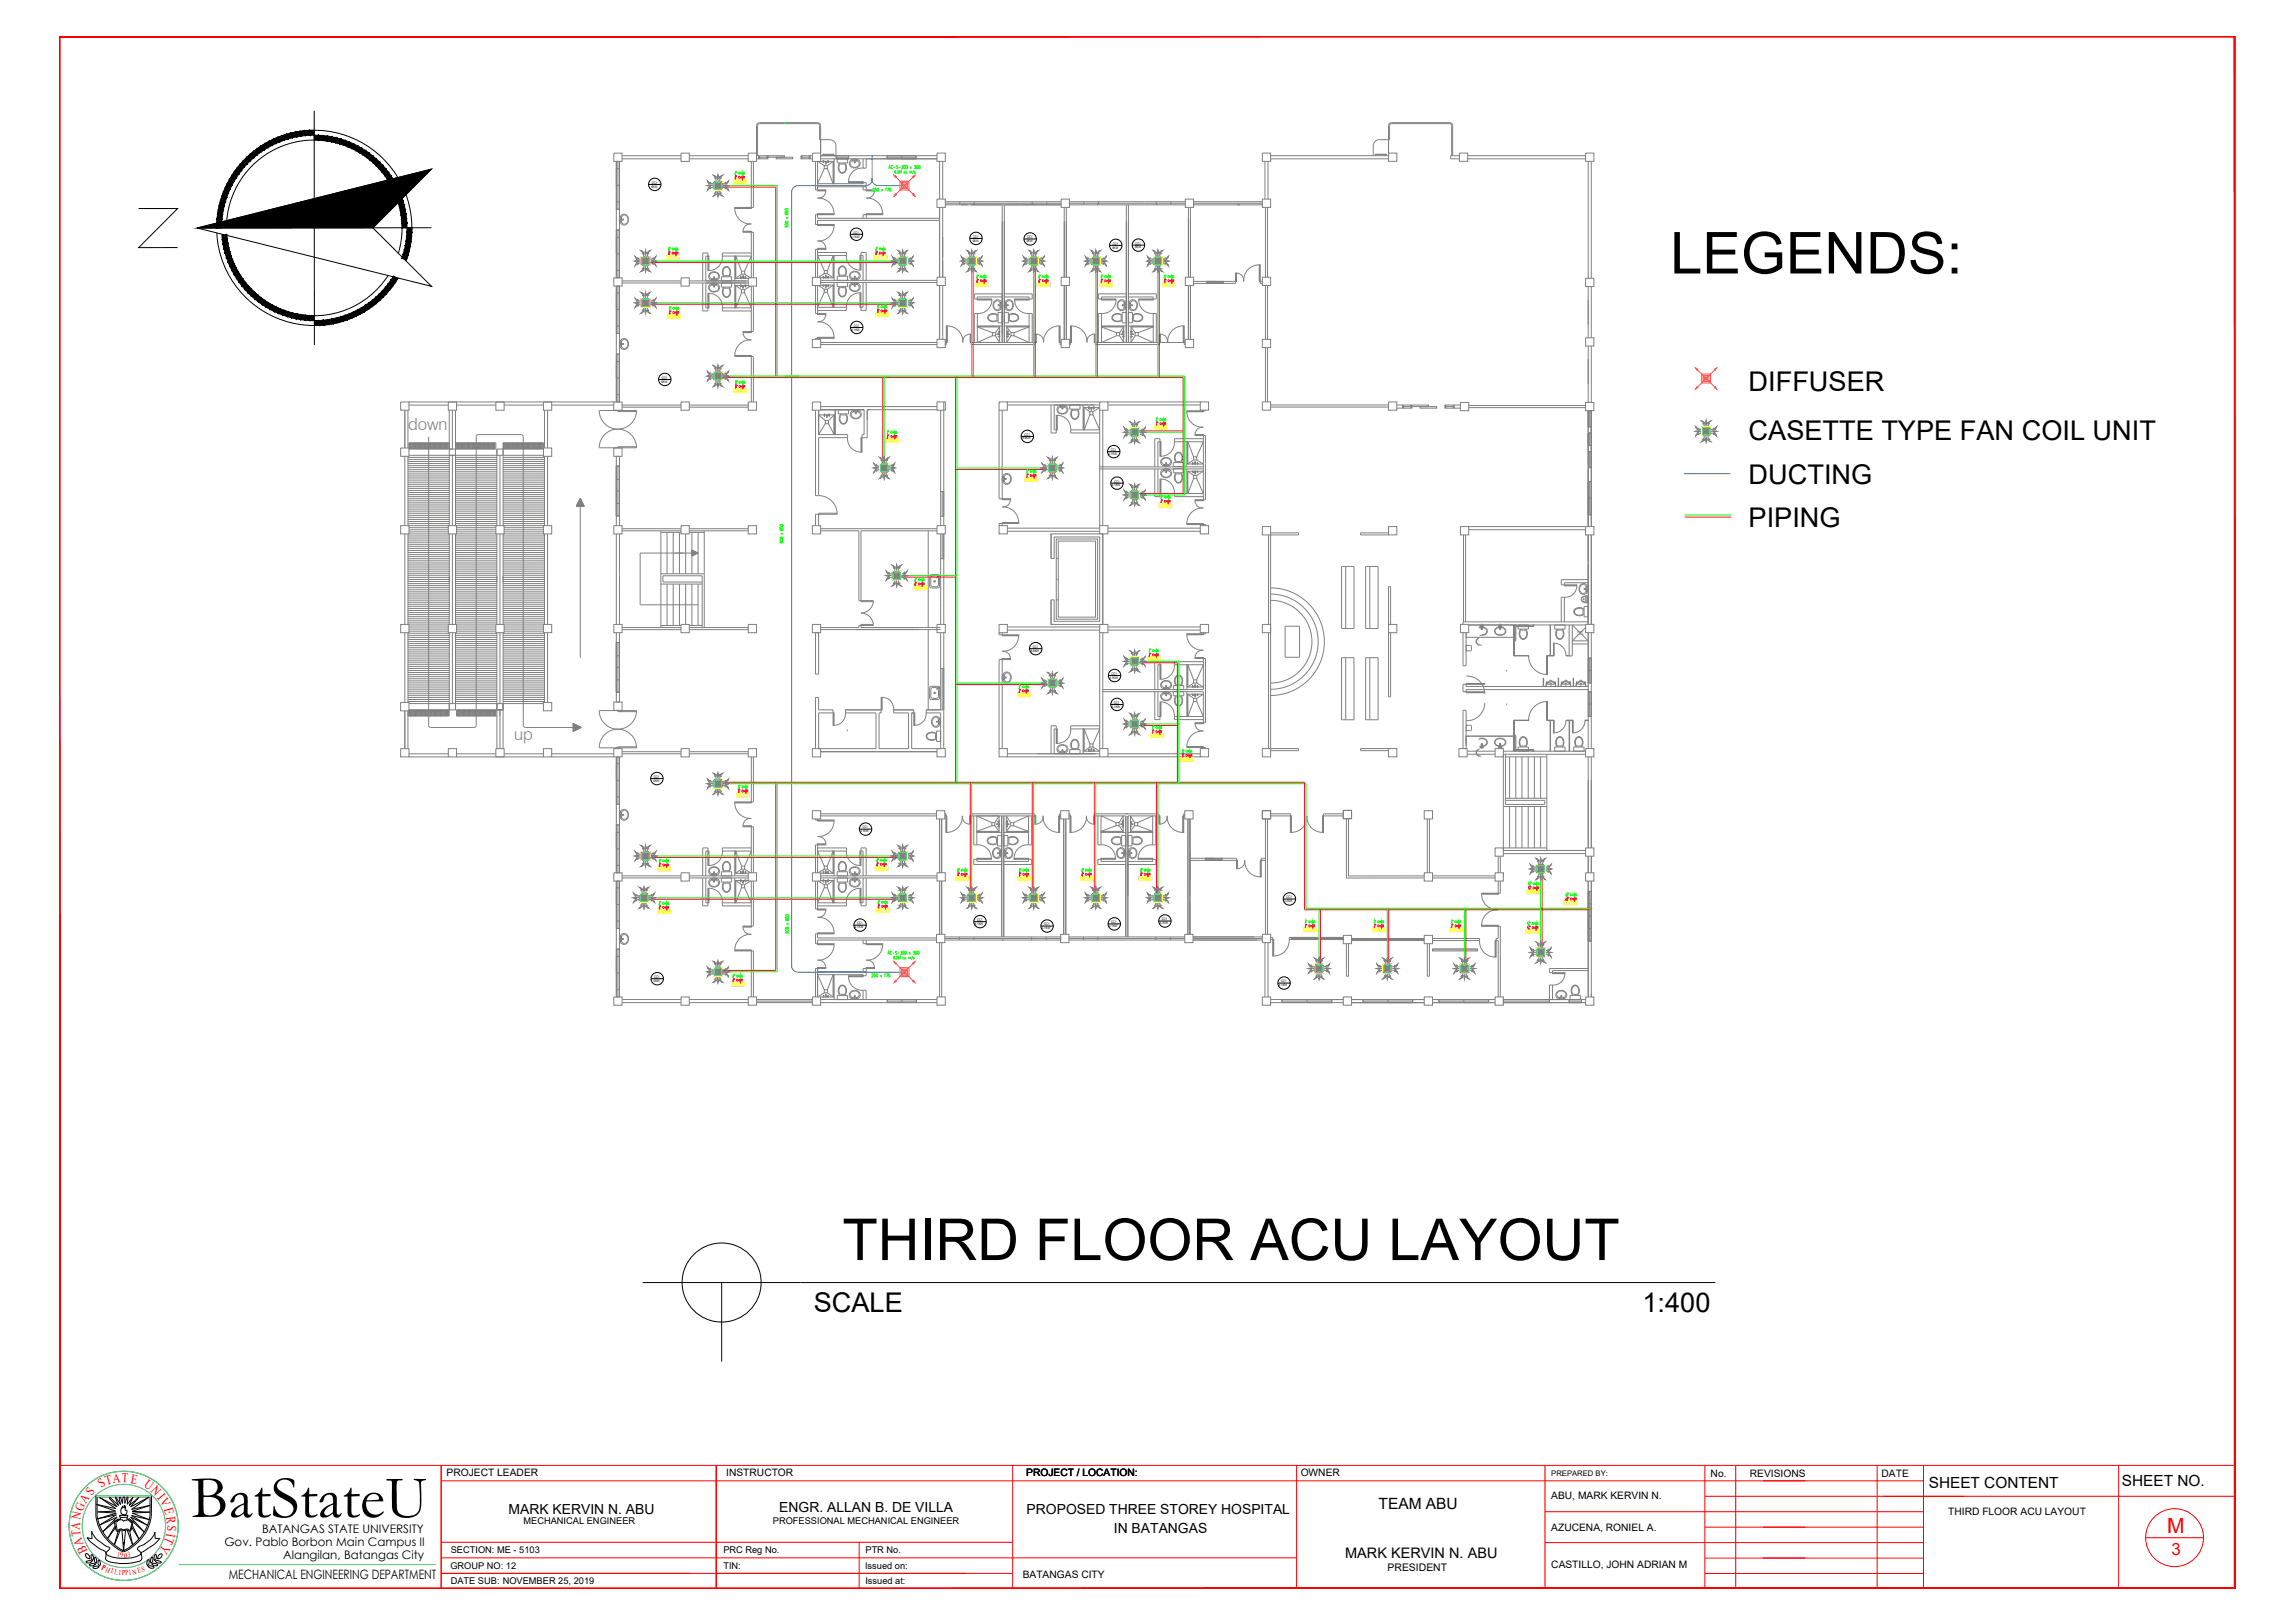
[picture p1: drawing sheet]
<svg xmlns="http://www.w3.org/2000/svg" width="420mm" height="297mm" viewBox="0 0 420 297" stroke-linecap="round" stroke-linejoin="round" font-family="sans-serif">
<defs><g id="words">
<text font-size="11.1" x="35" y="277.6">BatStateU</text>
<g font-size="10.6">
<text x="305.8" y="50.1">LEGENDS:</text>
<text x="154.2" y="230.6">THIRD FLOOR ACU LAYOUT</text>
</g>
<g font-size="5">
<text x="320.1" y="71.5">DIFFUSER</text>
<text x="320.1" y="80.5">CASETTE TYPE FAN COIL UNIT</text>
<text x="320.1" y="88.6">DUCTING</text>
<text x="320.1" y="96.5">PIPING</text>
<text x="149" y="240.1">SCALE</text>
<text x="300.7" y="240.1">1:400</text>
</g>
<text font-size="3.8" fill="#f00" x="396.8" y="280.6">M</text>
<text font-size="3.1" fill="#f00" x="397.5" y="284.5">3</text>
<g font-size="3" fill="#808080">
<text x="74.7" y="78.7">down</text>
<text x="94.1" y="135.5">up</text>
</g>
<g font-size="2.8">
<text x="353.1" y="272.3">SHEET CONTENT</text>
<text x="388.5" y="272">SHEET NO.</text>
<text x="252.4" y="276.2">TEAM ABU</text>
</g>
<text font-size="2.7" x="246.3" y="285.1">MARK KERVIN N. ABU</text>
<g font-size="2.5" fill="#f00">
<text x="15.7" y="275.2" transform="rotate(-56 15.7 275.2)">AS</text>
<text x="18.6" y="272.4" transform="rotate(-34 18.6 272.4)">S</text>
<text x="19.5" y="271.8" transform="rotate(-15 19.5 271.8)">T</text>
<text x="20.7" y="271.4" transform="rotate(-6 20.7 271.4)">A</text>
<text x="22.3" y="271.3" transform="rotate(4 22.3 271.3)">T</text>
<text x="23.8" y="271.3" transform="rotate(11 23.8 271.3)">E</text>
<text x="26.2" y="272" transform="rotate(36 26.2 272)">U</text>
<text x="27.5" y="272.9" transform="rotate(46 27.5 272.9)">N</text>
<text x="28.7" y="274.2" transform="rotate(51 28.7 274.2)">I</text>
<text x="29.1" y="274.7" transform="rotate(62 29.1 274.7)">V</text>
<text x="14.6" y="279.9" transform="rotate(-86 14.6 279.9)">A</text>
<text x="14.7" y="278.2" transform="rotate(-78 14.7 278.2)">N</text>
<text x="14.8" y="281.1" transform="rotate(-94 14.8 281.1)">T</text>
<text x="15.1" y="276.7" transform="rotate(-66 15.1 276.7)">G</text>
<text x="30" y="276.1" transform="rotate(75 30 276.1)">E</text>
<text x="30.4" y="281.2" transform="rotate(114 30.4 281.2)">T</text>
<text x="30.4" y="277.6" transform="rotate(84 30.4 277.6)">R</text>
<text x="30.5" y="280.5" transform="rotate(100 30.5 280.5)">I</text>
<text x="30.6" y="279.2" transform="rotate(94 30.6 279.2)">S</text>
<text x="15.3" y="282.6" transform="rotate(-110 15.3 282.6)">A</text>
<text x="16.1" y="283.8" transform="rotate(-115 16.1 283.8)">B</text>
<text x="29.8" y="282.6" transform="rotate(123 29.8 282.6)">Y</text>
</g>
<g font-size="2.5">
<text x="93.1" y="277.1">MARK KERVIN N. ABU</text>
<text x="142.7" y="276.8">ENGR. ALLAN B. DE VILLA</text>
<text x="188" y="277.1">PROPOSED THREE STOREY HOSPITAL</text>
<text x="203.9" y="280.5">IN BATANGAS</text>
</g>
<text font-size="2.4" x="41.9" y="288.9">MECHANICAL ENGINEERING DEPARTMENT</text>
<g font-size="2.2">
<text x="48" y="280.5">BATANGAS STATE UNIVERSITY</text>
<text x="41.1" y="282.9">Gov. Pablo Borbon Main Campus II</text>
<text x="51.9" y="285.3">Alangilan, Batangas City</text>
</g>
<g font-size="1.9">
<text x="81.8" y="270.1">PROJECT LEADER</text>
<text x="133" y="270.2">INSTRUCTOR</text>
<text x="187.9" y="270.2">PROJECT / LOCATION:</text>
<text x="238.1" y="270.2">OWNER</text>
<text x="284" y="274.3">ABU, MARK KERVIN N.</text>
<text x="313.2" y="270.2">No.</text>
<text x="320.4" y="270.2">REVISIONS</text>
<text x="344.5" y="270.2">DATE</text>
<text x="284" y="280.3">AZUCENA, RONIEL A.</text>
<text x="356.7" y="277.3">THIRD FLOOR ACU LAYOUT</text>
<text x="254" y="287.5">PRESIDENT</text>
<text x="284" y="287">CASTILLO, JOHN ADRIAN M</text>
<text x="187.2" y="288.8">BATANGAS CITY</text>
</g>
<g font-size="1.7">
<text x="95.8" y="278.9">MECHANICAL ENGINEER</text>
<text x="141.5" y="278.9">PROFESSIONAL MECHANICAL ENGINEER</text>
<text x="82.5" y="287.1">GROUP NO: 12</text>
<text x="82.5" y="284.2">SECTION: ME - 5103</text>
<text x="132.4" y="284.2">PRC Reg No.</text>
<text x="132.4" y="287.2">TIN:</text>
<text x="158.4" y="287.1">Issued on:</text>
<text x="158.5" y="284.2">PTR No.</text>
<text x="82.5" y="290">DATE SUB: NOVEMBER 25, 2019</text>
<text x="158.4" y="290">Issued at:</text>
</g>
<text font-size="1.4" x="284" y="270.1">PREPARED BY:</text>
<g font-size="1.4" fill="#f00">
<text x="18.5" y="287.2" transform="rotate(27 18.5 287.2)">P</text>
<text x="19.2" y="287.6" transform="rotate(18 19.2 287.6)">H</text>
<text x="20.3" y="288" transform="rotate(10 20.3 288)">IL</text>
<text x="21.4" y="284.9" transform="rotate(9 21.4 284.9)">1</text>
<text x="22" y="285">90</text>
<text x="23.4" y="285" transform="rotate(-14 23.4 285)">3</text>
<text x="25.3" y="287.9" transform="rotate(-14 25.3 287.9)">E</text>
<text x="26" y="287.7" transform="rotate(-15 26 287.7)">S</text>
<text x="21.8" y="288.2" transform="rotate(2 21.8 288.2)">I</text>
<text x="22.3" y="288.3">P</text>
<text x="23" y="288.3" transform="rotate(-7 23 288.3)">P</text>
<text x="23.7" y="288.2" transform="rotate(-10 23.7 288.2)">I</text>
<text x="24.3" y="288.2" transform="rotate(-13 24.3 288.2)">N</text>
</g>
<text font-size="1.1" fill="#808080" x="288.7" y="116.2">SS</text>
<g font-size=".6">
<text x="119.3" y="34.3">6KW</text>
<text x="119.3" y="33.6">CC1</text>
<text x="155.9" y="43.5">4.1KW</text>
<text x="156.2" y="42.7">CC1</text>
<text x="178.1" y="44.2">6KW</text>
<text x="178.1" y="43.5">CC1</text>
<text x="188" y="44.3">6KW</text>
<text x="188" y="43.6">CC1</text>
<text x="203.7" y="45.5">6KW</text>
<text x="203.7" y="44.8">CC1</text>
<text x="207.8" y="45.4">6KW</text>
<text x="207.9" y="44.7">CC1</text>
<text x="156.3" y="59.8">CC1</text>
<text x="155.9" y="60.5">4.1KW</text>
<text x="121.1" y="70">6KW</text>
<text x="121.2" y="69.3">CC1</text>
<text x="187.2" y="80.4">8.8KW</text>
<text x="187.5" y="79.8">CC1</text>
<text x="203" y="83.3">4.1KW</text>
<text x="203.3" y="82.5">CC1</text>
<text x="203.6" y="89">4.1KW</text>
<text x="203.9" y="88.3">CC1</text>
<text x="188.7" y="119.3">8.8KW</text>
<text x="189.1" y="118.6">CC1</text>
<text x="203.1" y="124.2">4.1KW</text>
<text x="203.5" y="123.5">CC1</text>
<text x="203.6" y="129.5">4.1KW</text>
<text x="203.9" y="128.8">CC1</text>
<text x="119.6" y="143.1">6KW</text>
<text x="119.7" y="142.4">CC1</text>
<text x="157.5" y="152.3">4.1KW</text>
<text x="157.9" y="151.6">CC1</text>
<text x="235.1" y="165.1">2.5KW</text>
<text x="235.5" y="164.4">CC1</text>
<text x="156.5" y="169.9">4.1KW</text>
<text x="156.9" y="169.2">CC1</text>
<text x="178.5" y="169.3">4.1KW</text>
<text x="178.9" y="168.6">CC1</text>
<text x="190.8" y="170.1">4.1KW</text>
<text x="191.1" y="169.4">CC1</text>
<text x="203.1" y="169.7">4.1KW</text>
<text x="203.5" y="169">CC1</text>
<text x="212.3" y="169.2">4.1KW</text>
<text x="212.7" y="168.4">CC1</text>
<text x="119.7" y="179.7">6KW</text>
<text x="119.8" y="179">CC1</text>
<text x="234.5" y="179.8">CC1</text>
<text x="234.1" y="180.5">4.1KW</text>
</g>
</g></defs>
<!-- layer: WALL -->
<path d="M10.8 290.8h398.4l-.2-.2zM10.8 290.8l.2-.2h398zM10.8 6.6v284.2l.2-.2zM10.8 6.6l.2 .2v283.8zM10.8 6.6l.2 .2 398.2-.2zM11 6.8l398.2-.2-.2 .2zM409.2 6.6l-.2 .2 .2 284zM409 6.8l.2 284-.2-.2z" fill="#f00" stroke="#f00" stroke-width=".18"/>
<!-- layer: SHEET -->
<g fill="none" stroke="#f00" stroke-width=".18">
<path d="M10.8 268.2h398.4M80.8 268.2v22.6M80.8 271h271.3M131.1 268.2v22.6M185.4 268.2v22.6M237.4 268.2v22.6M282.9 268.2v22.6M282.9 276.7h69.2M312.1 279.5h40M312.1 273.8h97.1M312.1 268.2v22.6M317.8 268.2v22.6"/>
<path d="M343.7 268.2v22.6M352.1 268.2v22.6M387.9 268.2v22.6M80.8 285.1h156.6M80.8 288h104.6M80.8 282.3h104.6M157.3 282.3v8.5M282.9 282.3h69.2M312.1 285.2h40M312.1 288h40M392.8 281.4h10.6"/>
<circle cx="398.1" cy="281.4" r="5.3"/>
</g>
<!-- layer: 0 -->
<g fill="none" stroke="#000" stroke-width=".18">
<path d="M117.7 234.7h196.3M132.1 234.7v14.5M17.6 273.7v3.9a8.4 8.4 0 0 0 5 6.4M17.8 274v3.4a8.4 8.4 0 0 0 5 6.4M21.1 279.3l-1.4 2.3 1.4-2M21.2 278.6l.3-.1a.75 .75 0 0 1 1.2-.1 .87 .87 0 0 1 1.3 .2h.2v.1l-.4 1.4-.5-.3-.8 .2a.78 .78 0 0 0-1 .1zM21.9 277.3a.33 .33 0 0 0 .1 .4 .33 .33 0 0 0 .5 0h.6a.22 .22 0 0 0 .3-.1 .22 .22 0 0 0-.1-.3h-1.4M22 278v.1l-1.1 .3 .4 1.7a.39 .39 0 0 0 .6-.1l.8 .1a1.02 1.02 0 0 1 1.1 .1h.2l.4-1.6M22 277.6v.5M22.4 275.7l.4 .2v-.3h.1v.5a.26 .26 0 0 0 0 .3 .26 .26 0 0 0 .3 .1v.1a.55 .55 0 0 1-.6 .6 .79 .79 0 0 1-.2-1.3zM23.2 278l.5 .2a.41 .41 0 0 0 .6 .2l.1 .2M23.2 277.7v.4"/>
<path d="M23.6 277.9l2.8 2.5-2.5-2.7 3.1 1.5-2.9-1.8 3.2 .7-3.1-1.2 3.3-.2-3.3-.1 3.3-1.1-3.4 .7 3.2-2.2-3.4 1.8 1.5-1.8-1.8 1.6 .7-1.6-1 1.3 .1-1.3h-.1l-.5 1.1v-1.1h-.3l-.1 1.2-.3-1.2-.3 .1 .3 1.3-.9-1.4h-.1l.6 1.5-1.6-1.5-.1 .2 1.4 1.6-3.2-1.8 3 2.1-3.5-.8 3.5 1.3-3.3 .1 3.4 .2-3.4 1.1 3.4-.8-3.1 1.9 3.2-1.4-2.6 2.6 2.9-2.4M24.2 279.2l1.2 2.5-1.3-2.2M27.5 277.4a8.4 8.4 0 0 1-5.1 6.4M27.5 274v3.4M27.8 273.8l-.1 3.8a8.4 8.4 0 0 1-5.1 6.4M16.3 285.2l.1 .1a.73 .73 0 0 0-.7-.9l-.1 .1a.76 .76 0 0 0 .8 .8M16.8 280.4v1.2l-.8-.2M16.9 280.3l-.1 .1 .4 .7a6.2 6.2 0 0 0 2.1 1.8l.2 .1a.47 .47 0 0 1 .6 .5l-.1 .1a.78 .78 0 0 0-.6 .8 6.4 6.4 0 0 0 5.4 .5l1-.4v-.3l-.3-.3a.47 .47 0 0 1-.3-.5 .47 .47 0 0 1 .5-.4 3.9 3.9 0 0 0 2.6-2.6l.1 1.2h.8v.1a9.3 9.3 0 0 1-3.3 2.4v.2a.92 .92 0 0 1-.6 1.5 8.9 8.9 0 0 1-5.8-.2 .69 .69 0 0 1-.1-1 .81 .81 0 0 0-.8-1l-.8-.4a5.4 5.4 0 0 1-1.8-1.7h.1M16.9 285.8a.61 .61 0 0 1-.6 .3 .61 .61 0 0 1-.5-.3 .75 .75 0 0 1 1 0M16.9 280.3h-.1M17 285.6h-.1a.73 .73 0 0 1 0-1.1 .88 .88 0 0 1 .1 1.1M17 286.8h.1a.82 .82 0 0 1 1 0 .65 .65 0 0 1-1.1 0z"/>
<path d="M17.5 286.3a.66 .66 0 0 1-1.1 .1v-.1a.74 .74 0 0 1 1.1 0M17.6 286.1a.82 .82 0 0 1-.2-1.1 .88 .88 0 0 1 .2 1.1M18 285.6v-.1a.62 .62 0 0 1 .2 1.1 .83 .83 0 0 1-.2-1zM22 280l-1.1 2.7 .7-2.4M22.5 282.3h.3M22.5 282.4h.3M22.7 282.7h-.2M22.7 282.6h-.2M23 280l-.4 3.8-.3-3.7M23.3 280.1l1 2.6-.6-2.5M27 286.5a.81 .81 0 0 0 .2-1.1 .85 .85 0 0 0-.2 1.1M27.1 286.7a.64 .64 0 0 0 1.1 .1l-.1-.1a.76 .76 0 0 0-1 0"/>
<path d="M27.6 286.1h.1a.81 .81 0 0 0 .2-1.1 .86 .86 0 0 0-.2 1.1M27.8 286.3a.64 .64 0 0 0 1.1 .1l-.1-.1a.76 .76 0 0 0-1 0M28.3 285.6a.82 .82 0 0 0 .2-1.1 .82 .82 0 0 0-.2 1.1M28.4 285.8a.61 .61 0 0 0 .5 .3 .61 .61 0 0 0 .6-.3h-.1a.76 .76 0 0 0-1 0M29 285.2l-.1 .1a.71 .71 0 0 1 .7-.9l.1 .2a.76 .76 0 0 1-.8 .7"/>
<circle cx="132.1" cy="234.7" r="7.2"/>
</g>
<!-- layer: stair -->
<g fill="none" stroke="#00b8b8" stroke-width=".18">
<path d="M17.6 273.7l10.2 .1M17.8 274h9.7"/>
<circle cx="22.6" cy="279.2" r="10"/>
<circle cx="22.7" cy="279.3" r="7.6"/>
</g>
<!-- layer: texts -->
<path d="M32.7 286.3h47.1" fill="none" stroke="#73b85c" stroke-width=".18"/>
<!-- layer: .1 -->
<path d="M131.1 268.2v22.6" fill="none" stroke="#f00" stroke-width=".18"/>
<!-- layer: 0 -->
<g fill="none" stroke="#808080" stroke-width=".18">
<path d="M112.4 28h1.5v1.5h-1.5zM112.8 29.5h.6v8.8h-.6zM112.8 36.9h.6M112.8 38.3h.6M112.8 29.5v21.3M112.8 30.9h.6M112.8 33.9h.6M113.1 29.5v8.8M113.4 29.5v21.3M113.5 39.8a.88 .88 0 0 0 .2 1.2 .88 .88 0 0 0 1.2-.3l.2-.5-.1-.4M113.5 39.8a.79 .79 0 0 1 .7-.6 .79 .79 0 0 1 .8 .6M113.9 29.1h10.8"/>
<path d="M113.9 28.5h10.8M124.7 28h1.5v1.5h-1.5zM126.2 29.1h10.8M126.2 28.5h10.8M134.5 38.2a2.84 2.84 0 0 0 3 2.8 1.35 1.35 0 0 0-1.5 1.3M134.5 38h3v.2h-3zM137 28h1.5v1.5h-1.5zM137.5 29.5v8.7M137.9 29.5v8.5h-.4M138.5 29.1h.4M138.9 28.5h.2v.6h-.2zM139.1 22.6l-.4 .2v.2v5.5"/>
<path d="M139.1 22.4l-.5 .3-.1 .3v5.5h.4M139.1 22.4l10.9 .1 .2 .5v5v-2.4M139.1 22.6h10.6l.3 .2v.2l.1 2.5 1.8 .1a1.14 1.14 0 0 1 1.1 1.1v1.8M139.1 29.1h1.3M139.1 28.5h1.3M139.1 28.8h1.3M140.4 28.5h.2v.6h-.2zM140.6 28.5h3v.3h-3zM142.1 28.8h3v.3h-3zM146.6 28.5h.2v.6h-.2zM146.8 29.1h1.4M146.8 28.5h1.4"/>
<path d="M146.8 28.8h1.4M148.2 28.5h.1v.6h-.1zM148.3 29.1h.4M148.3 28.5h.4M148.7 28h1.5v1.5h-1.5zM149.3 29.5v5.2h.4M149.7 39.1h3v.2h-3zM149.7 34.7h1.5v.2h-1.5zM149.7 39.1v.9h22.3M149.7 39.3h-.4v1.8h.4M149.7 34.2h8.9M150.2 29.1h21.3"/>
<path d="M150.2 29.5h2.5M150.6 28.5v-.3l.1 .3M150.7 29.6v.1M150.7 29.5h.1M150.7 29.7v.1M150.7 28.3h1.9M150.7 28.2h1.9M150.7 29.8h.1M150.7 29.5v.1M150.7 29.7h.1M150.7 29.6h.1M150.7 29.6v.2"/>
<path d="M150.8 29.6v.1M150.8 29.7h.1M150.8 29.6v.2M150.8 29.5h.1M150.8 29.5v.1M150.9 30.3h.6v.6h-.6zM150.9 30.3l-1.2-.8v5.4M150.9 30.9l-1.2 2.7h8.3v-.2M151.1 29.5v.1M151.1 30h.1M151.1 30h.2M151.1 29.6v.2"/>
<path d="M151.1 29.8h.1M151.1 29.6h.2M151.1 29.7h.1M151.1 29.6v.1M151.1 29.9h.1M151.1 29.9v.1M151.2 29.6v.2M151.2 34.9a1.35 1.35 0 0 1-1.5 1.4 2.84 2.84 0 0 1 3 2.8M151.2 29.8h.1M151.2 29.7h.1M151.2 29.8l-.1 .1M151.2 29.6v.3"/>
<path d="M151.2 29.9l.1 .1M151.2 29.6l.1 .1M151.2 29.6v.1M151.3 29.6h-.2M151.3 29.7v.1M151.3 30h.1M151.3 29.5v.1M151.5 30.9l1 2.7M151.5 29.6l.1 .1M151.5 29.5h.1M151.5 29.5l.1 .1M151.6 29.7h-.1"/>
<path d="M151.6 29.6v.2M151.6 29.8h.1M151.6 29.6h.1M151.6 29.7v.1M151.6 29.7h.1M151.7 29.6v.2M151.7 29.7h.1M151.7 29.6v.1M151.7 29.5h.1M151.7 29.5v.1M152.6 28.5v-.3l.1 .3M152.7 29.1v4.5h-.2v-4.1l-1 .8"/>
<path d="M153.1 28.5h2.2v.6h-2.2zM153.1 28.5h-2.9h21.3M153.1 28.8h2.2M153.1 28.5v.6M153.3 29.1v.7h1.9v-.7M153.8 29.8a1.14 1.14 0 0 0 .4 1.9 1.14 1.14 0 0 0 .4-1.9M154.7 30.1a.86 .86 0 0 1 .1 1 .86 .86 0 0 1-.8 .4l-.4-.6a.75 .75 0 0 1 .3-.9l.8 .1M155.3 33.2h2.7v.2h-2.7zM155.3 28.5v.6M155.8 29.3a.92 .92 0 0 1 1.3-.1 .92 .92 0 0 1 .1 1.3 .92 .92 0 0 1-1.3 .1 .92 .92 0 0 1-.1-1.3zM156.4 29.5h-.4a.63 .63 0 0 0-.3 .8 .63 .63 0 0 0 .8 .3 .63 .63 0 0 0 .8-.3 .63 .63 0 0 0-.3-.8h-.4M156.4 29.7v.1"/>
<path d="M156.4 29.8h.1M156.4 29.8v-.5l.1-.1 .1 .1-.1 .5M156.6 29.7l-.1 .1M158 30.8a2.47 2.47 0 0 0-2.7 2.4M158 29.1v1.7M158 34.2v.5h.6M158 40v-.7h.6v.7M158 33.4h.6v1.3M158.6 36.3a2.84 2.84 0 0 1 3 2.8M158.6 39.1h3v.2h-3zM158.6 34.7h1.5v.2h-1.5zM158.6 29.1v1.7h-.6"/>
<path d="M160.1 34.9a1.34 1.34 0 0 1-1.5 1.4M162.4 28.5h5.3v.6h-5.3zM162.4 28.8h5.3M162.4 28.5v.6M165.1 28.5v.6M167.7 28.5v.6M171.5 28h1.6v1.5h-1.6zM171.5 36.4h1.6v1.6h-1.6zM172 29.5v6.9M172 38v12.7M172.6 29.5v6.9M172.6 38v12.7"/>
<path d="M173.1 36.9h.1M173.1 37.5h21.2M173.1 36.9h21.2M173.1 37.2h21.2M175.7 36.9v.6M178.2 37.5h.1M178.4 36.9v.6M183.5 37.5v25.2M183.9 37.5v25.2M189 36.9v.6M189.1 37.5h.1M191.6 36.9v.6"/>
<path d="M194.3 36.4h1.5v1.6h-1.5zM194.8 38v12.7M195.2 38v12.7M195.8 36.9h.1M195.8 37.5h21.2M195.8 36.9h21.2M195.8 37.2h21.2M198.4 36.9v.6M200.9 37.5h.1M201.1 36.9v.6M206.2 37.5v25.2M206.6 37.5v25.2"/>
<path d="M211.7 36.9v.6M211.8 37.5h.1M214.3 36.9v.6M217 36.4h1.5v1.6h-1.5zM217.6 38v12.7M217.9 38v12.7M218.5 36.9h.1M218.5 37.5h12.6M218.5 36.9h12.6M218.5 37.2h12.6M231.1 36.4h1.5v1.6h-1.5zM231.1 28h1.5v1.5h-1.5z"/>
<path d="M231.6 29.5v6.9M231.7 38v12.7M232 38v12.7M232.1 29.5v6.9M232.6 29.1h21.6M232.6 28.5h21.6M251.8 28.5v-.3l.1 .3M251.9 28.2h1.9M251.9 28.3h1.9M252.5 25.6a1.14 1.14 0 0 0-1.1 1.1v1.8M253.8 28.5v-.3v.3M254.2 23l.3-.5 .3-.1h10.6l.5 .3v.3"/>
<path d="M254.2 28h1.5v1.5h-1.5zM254.2 23v5v-2.4M254.4 23v2.5l-1.9 .1M265.8 23l-.1-.2-.3-.2h-10.6l-.2 .1-.2 .3M265.8 23v5.5M265.9 23v5.5M267.2 28h1.5v1.5h-1.5zM267.2 28.5h-1.6v.6h1.6M268.7 29.1h21.6M268.7 28.5h21.6M290.3 28h1.5v1.5h-1.5zM290.8 29.5v21.4"/>
<path d="M291.3 29.5v21.4M112.4 50.8h1.5v1.6h-1.5zM112.8 42.1h.6v8.7h-.6zM112.8 52.4h.6v8.6h-.6zM112.8 42.1h.6M112.8 52.4v21.2M112.8 43.4h.6M112.8 49.5h.6M112.8 46.5h.6M112.8 53.6h.6M112.8 59.7h.6M112.8 56.6h.6"/>
<path d="M113.1 42.1v8.7M113.1 52.4v8.6M113.4 52.4v21.2M113.8 40.1v-.4a.63 .63 0 0 1 .8-.3 .63 .63 0 0 1 .4 .8 .63 .63 0 0 1-.4 .8 .63 .63 0 0 1-.8-.3M113.8 40.3v.4M113.9 51.4h10.8M113.9 51.8h10.8M114 40.1h.1M114.1 40.2l-.1 .1M114.1 40.1v.1M114.2 40.1h-.5l-.1 .1 .1 .1h.5M124.7 50.8h1.5v1.6h-1.5z"/>
<path d="M126.2 51.4h10.8M126.2 51.8h10.8M128.6 51.8v5.1h1v-.6M129.2 51.8v4.5h.4M129.6 46.9h.2v2.6h-.2zM129.6 53.7h.2v2.6h-.2zM129.6 46.9h-.4v4.5M129.6 46.9v-.6h-1v5.1M129.8 53.7a2.47 2.47 0 0 1 2.4 2.6M130 50a.92 .92 0 0 1 1.3-.1 .92 .92 0 0 1 .1 1.3 .92 .92 0 0 1-1.3 .1 .92 .92 0 0 1-.1-1.3zM130 52a.93 .93 0 0 1 1.3-.1 .93 .93 0 0 1 .1 1.3 .93 .93 0 0 1-1.3 .1 .93 .93 0 0 1-.1-1.3zM130.1 53.2l.5 .1h.5"/>
<path d="M130.6 52.2h-.3a.57 .57 0 0 0-.2 1M130.7 52.4v.1M130.7 50.7h.1M130.7 52.5h.1M130.7 50.7v.1M130.7 50.7l-.1 .4 .1 .1 .1-.1v-.4M130.7 52.5l-.1-.4 .1-.1 .1 .1v.4M130.8 50.7v.1M130.8 52.4v.1M130.8 52.2h.4a.56 .56 0 0 1 .1 1M131.1 49.9a.7 .7 0 0 0-1 .1 .7 .7 0 0 0 0 .9l.5 .1M131.1 49.9a.58 .58 0 0 1 .5 .5 .58 .58 0 0 1-.4 .6h-.4"/>
<path d="M131.3 53.2l-.2 .1M132.1 51.4v-.7h1.8v.7M132.1 51.8v.7h1.8v-.7M132.2 46.9a2.47 2.47 0 0 1-2.4 2.6M132.5 50.4a.86 .86 0 0 1-.1-1 .86 .86 0 0 1 .9-.4l.3 .5-.1 .9M132.5 50.4l.2 .1M132.6 50.7a1.14 1.14 0 0 1 .4-1.9 1.14 1.14 0 0 1 .4 1.9M132.6 52.5a1.14 1.14 0 0 0 .4 1.9 1.14 1.14 0 0 0 .4-1.9M132.6 52.8l.7-.1a.87 .87 0 0 1 .3 1 .87 .87 0 0 1-.8 .6l-.4-.6v-.6zM132.7 50.5h.6M133.5 50.4l-.2 .1M134.5 51.8v4.5h.2v-4l1 .7"/>
<path d="M134.5 50.9h2.5M134.5 52.3h2.5M134.7 46.9l1 2.7M135.5 50.7h.1M135.5 50.8l.2 .1M135.5 52.4h.1M135.5 52.3h.1M135.5 50.9h.1M135.5 50.7l.1 .2M135.5 52.5h.2M135.5 50.7h.2M135.6 50.8h-.1"/>
<path d="M135.6 52.4h.1M135.6 52.5h.1M135.6 50.7h.1M135.6 52.3h.1M135.6 50.8h.1M135.6 50.9h-.1M135.6 50.9h.1M135.6 52.3l-.1 .2M135.6 52.5h-.1M135.6 50.7v.1M135.6 52.4v.1M135.7 52.4h.1"/>
<path d="M135.7 52.5h.1M135.7 50.7h.1M135.7 52.3v.2M135.7 52.3v.1M135.7 52.4v.1M135.7 50.8h.1M135.7 50.9h.1M135.7 50.7v.1M135.7 52.3h.1M135.7 50.7v.2M135.7 50.2l-1 .7v-4h-.2v4.5M135.7 49.6h.6v.6h-.6z"/>
<path d="M135.7 53h.6v.6h-.6zM135.7 53.6l-1 2.7M135.9 52.3l.1 .2M136 52.7v.1M136 50.4v.1M136 52.8h.1M136 50.5v.1M136 50.4h.1M136 50.7v.1M136 52.4h.1M136 50.7l-.1 .2M136 50.9h.2"/>
<path d="M136 52.5h.1M136 50.7h.1M136 50.8h.1M136 52.4v.1M136 52.3h.1M136 50.9h.1M136 50.6h.1M136 52.3v.1M136 52.6h.1M136 52.6v.2M136 50.6v.3M136 52.3v.3"/>
<path d="M136 42.3h1.5v.2h-1.5zM136.1 52.4h.1M136.1 52.3h.1M136.1 50.9h.1M136.1 50.7h.1M136.1 50.8h.1M136.1 52.3v.3M136.1 52.5h.1M136.1 52.6h-.1M136.1 50.6v.3M136.1 52.4v.1M136.1 52.6v.2"/>
<path d="M136.1 50.7v.1M136.1 50.4v.1M136.1 52.7v.1M136.1 50.5v.1M136.2 52.3h-.2M136.3 50.2l1.1 .6M136.3 53.6l1.2 2.7h-5.3v.6h5.3M136.4 50.7v.1M136.4 52.4h.1M136.4 52.3h.1M136.4 50.9h.1M136.4 52.4v.1"/>
<path d="M136.4 52.5h.1M136.4 50.7h.1M136.4 50.8h.1M136.4 50.8v.1M136.4 52.3v.1M136.4 52.4l.1 .1M136.5 50.7h.1M136.5 50.8h.1M136.5 52.4h-.1M136.5 50.7l-.1 .1M136.5 50.7v.1M136.5 52.4h.1"/>
<path d="M136.5 52.5h.1M136.5 52.4v.1M136.5 52.3v.2M136.5 50.8l-.1 .1M136.5 50.9h.1M136.5 52.3h.1M136.5 50.7v.2M137 50.8h1.5v1.6h-1.5zM137.4 52.4l-1.1 .6M137.5 46.3h-5.3v.6h5.3l-1.2 2.7M137.5 42.5h.4v8.3M137.5 42.3v8.5"/>
<path d="M137.5 52.4v8.5M137.9 52.4v8.3h-.4M148.7 50.8h1.5v1.5h-1.5zM149.3 52.3v5.1h.4M149.7 57.4h1.5v.2h-1.5zM149.7 41.1h3v.2h-3zM149.7 45.4h1.5v.2h-1.5zM149.7 45.4v5.4M149.7 52.3v5.3M149.7 45.6h-.4v5.2M149.7 46.2h5.3v.6M149.8 52.3l1.1 .6"/>
<path d="M150.2 52.2h2.5M150.2 51.3h21.3M150.2 50.8h2.5M150.2 51.7h21.3M150.7 50.6h.1M150.7 52.3h.1M150.7 50.8h.1M150.7 52.4h.1M150.7 50.6v.1M150.7 52.2h.1M150.7 50.7h.1M150.7 52.3v.1"/>
<path d="M150.7 50.6v.2M150.7 52.2h.1v.2M150.7 52.2v.1M150.8 52.3h.1M150.8 50.6h-.1M150.8 50.6v.1M150.8 50.7h.1M150.8 52.3v.1M150.8 52.4h.1M150.8 50.6v.2M150.8 50.8h.1M150.9 52.9h.6v.6h-.6z"/>
<path d="M150.9 49.5h.6v.6h-.6zM150.9 53.5l-1.2 2.7h5.3M150.9 50.1l-1.1 .7M151.1 52.2v.2M151.1 50.4v.1M151.1 50.3v.1M151.1 50.3h.2M151.1 50.6v.1M151.1 52.3h.1M151.1 52.4h.1M151.1 50.6h.1M151.1 50.7l.1 .1"/>
<path d="M151.1 50.8h.2M151.1 50.8h.1M151.1 52.3v.1M151.1 50.7h.1M151.1 52.5h.1M151.1 50.5h.1M151.1 50.6v.2M151.1 52.5v.2M151.2 50.5v.3M151.2 52.2v.3M151.2 57.6a1.35 1.35 0 0 1-1.5 1.3 2.84 2.84 0 0 1 3 2.8M151.2 52.3h.1"/>
<path d="M151.2 50.6h.1M151.2 50.7h.1M151.2 50.8h.1M151.2 52.4h.1M151.2 52.5l.1 .2-.2-.1M151.2 52.5h-.1M151.3 52.4h.1M151.2 52.3l.1 .1M151.2 50.6v.1M151.3 50.6v.1M151.3 50.8h.1M151.3 50.7h-.1"/>
<path d="M151.3 52.4h-.1M151.3 50.3v.1M151.3 50.4l-.1 .1M151.3 52.2h-.2M151.5 50.1l1 .7v-4h.2v4.5M151.5 53.5l1 2.7M151.5 50.6l.1 .1M151.5 52.3h.1M151.5 50.8h.1M151.5 52.2h.1M151.6 50.7h-.1M151.6 52.3h.1"/>
<path d="M151.6 52.3l-.1 .1M151.6 52.4h.1M151.6 50.8h.1M151.6 50.6v.2M151.6 52.3v.1M151.6 50.6h.1M151.6 52.2h.1v.2M151.6 50.6v.1M151.6 52.2h.1M151.6 50.7h.1M151.6 50.8h-.1M151.6 52.2v.1"/>
<path d="M151.7 52.4h.1M151.7 50.6v.2M151.7 50.8h.1M151.7 52.3h.1M151.7 52.3v.1M151.7 50.7h.1M151.7 50.6v.1M152.5 46.8l-1 2.7M152.7 41.3a2.84 2.84 0 0 1-3 2.8 1.35 1.35 0 0 1 1.5 1.3M152.7 51.7v4.5h-.2v-4l-1 .7M153.3 51.3v-.7h1.9v.7M153.3 51.7h1.9v.8h-1.9z"/>
<path d="M153.8 52.5a1.14 1.14 0 0 0 .4 1.8 1.14 1.14 0 0 0 .4-1.8M153.8 50.6a1.14 1.14 0 0 1 .4-1.9 1.14 1.14 0 0 1 .4 1.9M153.9 50.4h.7M154.7 50.3l-.1 .1M154.7 52.7a.86 .86 0 0 1 .1 1 .86 .86 0 0 1-.8 .5l-.4-.7a.75 .75 0 0 1 .3-.9l.8 .1M154.7 50.3a.86 .86 0 0 0 .1-1 .86 .86 0 0 0-.8-.4l-.4 .6a.73 .73 0 0 0 .3 .9M155 46.8a2.47 2.47 0 0 0 2.4 2.6M155 56.2v.6h-5.3M155 46.8h-5.3l1.2 2.7M155.8 49.9a.93 .93 0 0 1 1.3-.1 .93 .93 0 0 1 .1 1.3 .93 .93 0 0 1-1.3 .1 .93 .93 0 0 1-.1-1.3zM155.8 51.9a.92 .92 0 0 1 1.3-.1 .92 .92 0 0 1 .1 1.3 .92 .92 0 0 1-1.3 .1 .92 .92 0 0 1-.1-1.3zM156.4 52.1h-.4a.63 .63 0 0 0-.3 .8 .63 .63 0 0 0 .8 .3 .63 .63 0 0 0 .8-.3 .63 .63 0 0 0-.3-.8h-.4"/>
<path d="M156.4 50.9h-.4a.63 .63 0 0 1-.3-.8 .63 .63 0 0 1 .8-.3 .63 .63 0 0 1 .8 .3 .63 .63 0 0 1-.3 .8h-.4M156.4 52.3v.1M156.4 51.9h.2l-.1 .5h-.1zM156.4 50.6h.1M156.4 50.6v.1M156.4 50.6v.4l.1 .2 .1-.2-.1-.4M156.5 50.6l.1 .1M156.6 52.3l-.1 .1M157.4 53.6a2.47 2.47 0 0 0-2.4 2.6M157.4 53.6h.2v2.6h-.2zM157.4 46.8h.2v2.6h-.2zM157.6 46.8v-.6h1v5.1"/>
<path d="M157.6 46.8h.4v4.5M158 51.7v4.5h-.4M158.6 51.7v5.1h-1v-.6M171.5 50.7h1.6v1.6h-1.6zM172 52.3v9.8M172 40.3h-22.3v1M172.6 52.3v9.8M173.2 59.7h.2v3h-.2zM173.4 59.7a2.84 2.84 0 0 1 2.9 3 1.35 1.35 0 0 1 1.3-1.5M178.9 54.7h2.7v.2h-2.7zM178.9 59.8l2.8 1.1M181.1 57.8l.6-.3 .7 .1 .1 .9a.87 .87 0 0 1-.9 .3 .87 .87 0 0 1-.6-.8z"/>
<path d="M181.6 54.9a2.47 2.47 0 0 1-2.7 2.5M182.3 54.9a1.09 1.09 0 0 0 0 1.9M182.3 55.1l.4-.1 .3 .3M182.3 55.1a.95 .95 0 0 0 0 1.5M182.3 54.9a.95 .95 0 0 1 1.2 1 .95 .95 0 0 1-1.2 .9M182.7 57.7a1.14 1.14 0 0 0-1.9 .4 1.14 1.14 0 0 0 1.9 .5M182.7 55.8v.1M182.7 55.9h.2M182.9 55.8h-.2M183 59.7v3l-.8-1.2M183 55.3l.1 .5M183 56.5l-.3 .2-.4-.1"/>
<path d="M183.1 56l-.1 .5M183.2 55.7l.1 .2-.1 .1M183.2 55.8l-.5 .1 .5 .1M183.5 59.7h-4.6v.1h4.1l-.8 1.1M183.5 54.3h-4.6v.4M183.5 53.8h-5.1v.9h.5M183.5 57.2h-.8v1.9h.8M183.9 59.7h4.5v.1h-4.1l.8 1.1M183.9 57.2h.7v1.9h-.7M183.9 54.3h4.5v.4M183.9 53.8h5.1v.9h-.6M184.1 55.1a.88 .88 0 0 1 1.2 0 .88 .88 0 0 1 .2 1.2 .85 .85 0 0 1-1.2 .5 .85 .85 0 0 1-.4-1.1z"/>
<path d="M184.2 55.8v-.4a.63 .63 0 0 1 .8-.3 .63 .63 0 0 1 .4 .8 .63 .63 0 0 1-.4 .7 .63 .63 0 0 1-.8-.3v-.3M184.3 59.7v3l.8-1.2M184.5 55.8h.1M184.6 55.9h-.1M184.6 55.8v.1M184.6 55.8l-.5-.1-.1 .2 .1 .1 .5-.1M184.6 57.7a1.14 1.14 0 0 1 1.9 .4 1.14 1.14 0 0 1-1.9 .5M184.8 57.7a.86 .86 0 0 1 1-.2 .86 .86 0 0 1 .5 .9l-.7 .4a.79 .79 0 0 1-.8-.3zM185.7 54.9a2.47 2.47 0 0 0 2.7 2.5M185.7 54.7h2.7v.2h-2.7zM188.4 59.8l-2.8 1.1M193.9 59.7a2.84 2.84 0 0 0-2.8 3 1.35 1.35 0 0 0-1.4-1.5"/>
<path d="M193.9 59.7h.2v3h-.2zM194.3 50.7h1.5v1.6h-1.5zM194.8 52.3v9.8M195.2 52.3v9.8M196 59.7h.2v3h-.2zM196.2 59.7a2.84 2.84 0 0 1 2.8 3 1.33 1.33 0 0 1 1.3-1.5M201.7 54.7h2.6v.2h-2.6zM201.7 59.8l2.7 1.1M204.3 54.9a2.47 2.47 0 0 1-2.6 2.5M204.8 55.1a.92 .92 0 0 1 1.3 .2 .92 .92 0 0 1-.2 1.3 .92 .92 0 0 1-1.3-.2 .92 .92 0 0 1 .2-1.3zM205.2 57.8a.88 .88 0 0 0-.9-.3 .88 .88 0 0 0-.6 .8 .99 .99 0 0 0 1.5 .2M205.3 57.8v.7"/>
<path d="M205.4 57.7a1.14 1.14 0 0 0-1.9 .4 1.14 1.14 0 0 0 1.9 .5M205.4 55.8v.1M205.5 55.8l.4-.1 .1 .2-.1 .1-.4-.1M205.5 55.8v.1M205.5 55.9h.1M205.6 55.8h-.1M205.7 59.7v3l-.7-1.2M205.8 55.8v-.4a.63 .63 0 0 0-.8-.3 .63 .63 0 0 0-.4 .8 .63 .63 0 0 0 .4 .7 .63 .63 0 0 0 .8-.3v-.3M206.2 59.7h-4.5v.1h4l-.7 1.1M206.2 57.2h-.8v1.9h.8M206.2 54.3h-4.5v.4M206.2 53.8h-5.1v.9h.6"/>
<path d="M206.6 59.7h4.5v.1h-4l.7 1.1M206.6 57.2h.7v1.9h-.7M206.6 54.3h4.5v.4M206.6 53.8h5.1v.9h-.6M206.8 55.8h.5v.1l-.5 .1zM207 56v.5M207 55.3v.5M207 55.3a.66 .66 0 0 1 .9-.1 .66 .66 0 0 1 .2 .8 .61 .61 0 0 1-.4 .6 .61 .61 0 0 1-.7-.1M207.1 59.7v3l.7-1.2M207.2 55.8h.1M207.3 55.9h-.1M207.3 55.8v.1"/>
<path d="M207.3 57.7a1.14 1.14 0 0 1 1.9 .4 1.14 1.14 0 0 1-1.9 .5M207.6 57.6l-.1 .2 .1 .8M207.6 57.6a.87 .87 0 0 1 1-.1 .87 .87 0 0 1 .4 .9l-.5 .3-.9-.1M208.2 55.5a.85 .85 0 0 0-1.1-.6 .85 .85 0 0 0-.5 1.2 .81 .81 0 0 0 .7 .7 .81 .81 0 0 0 .9-.5M208.2 55.5v.7M208.5 54.9a2.47 2.47 0 0 0 2.6 2.5M208.5 54.7h2.6v.2h-2.6zM211.1 59.8l-2.7 1.1M216.6 59.7a2.84 2.84 0 0 0-2.8 3 1.35 1.35 0 0 0-1.4-1.5M216.6 59.7h.2v3h-.2zM217 50.7h1.5v1.6h-1.5zM217.6 52.3v9.8"/>
<path d="M217.9 52.3v9.8M218.5 51.5h7.9M220.9 51.5h3.1v.4h-3.1zM220.9 51.5v.4M220.9 51.7h3.1M224 51.5v.4M226.2 50h.2v1.5h-.2zM226.2 51.5v.4h-7.7M230.5 48.5a2.84 2.84 0 0 0-2.8 3 1.33 1.33 0 0 0-1.3-1.5M230.5 48.5h.2v3h-.2zM230.5 51.5h.6M230.7 51.5v.4h.4"/>
<path d="M231.1 50.7h1.5v1.6h-1.5zM231.7 52.3v9.8M232 52.3v9.8M290.3 50.9h1.5v1.5h-1.5zM290.8 52.4v9.4M291.3 52.4v9.4M73.3 73.6h1.6v1.5h-1.6zM74.1 75.1v6.9M74.7 75.1v6.9M74.9 74.1h7.2M74.9 73.6h37.5M78.5 79.9v52.9"/>
<path d="M82.1 73.6h1.5v1.5h-1.5zM82.3 75.1v21.1h-7.6v-12.7M82.8 75.1v7.1M83.4 75.1v21.1h7.6v-14h8.5v-1.1h-7.4v15.1h7.6v-12.7M83.6 74.1h7.2M90.8 73.6h1.5v1.5h-1.5zM92.3 74.1h7.2M99.5 73.6h1.5v1.5h-1.5zM99.7 75.1v6.9M100.2 75.1v6.9M101 74.1h11.4M109.7 75.1a3.4 3.4 0 0 0 3.4 3.4 3.4 3.4 0 0 0 3.4-3.4"/>
<path d="M109.7 75.1h6.8v.2h-3.4v-.2M112.4 73.6h1.5v1.5h-1.5zM112.8 64.8h.6v8.8h-.6zM112.8 75.1h.1M112.8 78.5v.1M112.8 61h.6M112.8 64.8h.6M112.8 66.2h.6M112.8 72.2h.6M112.8 69.2h.6M113.1 64.8v8.8M113.4 75.1h.1"/>
<path d="M113.4 78.5v.1M113.6 62.2a.92 .92 0 0 1 1.4 .2 .92 .92 0 0 1-.2 1.3 .92 .92 0 0 1-1.3-.2 .92 .92 0 0 1 .1-1.3zM113.8 62.9v-.4a.63 .63 0 0 1 .8-.3 .63 .63 0 0 1 .4 .8 .63 .63 0 0 1-.4 .7 .63 .63 0 0 1-.8-.3v-.3M113.9 74.5h10.8M113.9 74.1h10.8M114 62.9l.1 .1M114.1 63h-.1M114.2 63l-.5-.2-.1 .2 .1 .1 .5-.1M124.7 73.6h1.5v1.5h-1.5zM126.2 74.5h10.8M126.2 74.1h10.8M134.5 65h3v.2h-3z"/>
<path d="M136 60.9a1.35 1.35 0 0 0 1.5 1.3 2.84 2.84 0 0 0-3 2.8M136 60.7h1.5v.2h-1.5zM137 73.6h1.5v1.5h-1.5zM137.5 65.2h.4v8.4M137.5 65v8.6M148.7 73.6h1.5v1.5h-1.5zM148.7 62.1h1.5v1.5h-1.5zM149.3 75.1v15.6h.6M149.7 61.7h3v.2h-3zM149.7 61.7v.4M149.7 61.9h-.4v.2M149.9 75.1v4.4"/>
<path d="M149.9 79.5h5.3v.6M150.2 74.4h21.3M150.2 75h8v4.5h-.4v.6M150.2 63.1h21.3M150.2 62.7h21.3M150.9 75.9h.1M150.9 76.1h.1M150.9 75.9v.1M150.9 76.1v.1M150.9 76h.1M150.9 76v.1M150.9 76v.2"/>
<path d="M150.9 76l.1 .1M151 76.1h-.1M151 76.1h.1M151 76v.2M151 76h.1M151 76v.1M151 75.9h.1M151 75.9v.1M151 76.1v.1M151.1 77h.6v.5h-.6zM151.1 77.5l-1.2 2M151.3 75.9v.1"/>
<path d="M151.3 76.4h.1M151.3 76h.1M151.3 76v.2M151.3 76.4h.2M151.3 76.1h.1M151.3 76.1v.1M151.3 76v.1M151.3 76.3h.1M151.3 76.3v.1M151.4 76.1h.1M151.4 76h.1M151.4 76v.3"/>
<path d="M151.4 76.2l-.1 .1M151.4 76v.1M151.4 76.3l.1 .1M151.4 76v.2M151.5 76.4h-.1M151.5 75.9l-.1 .1M151.7 76v.1M151.7 75.9h.1M151.7 76.1h.1M151.7 76.1h.2M151.7 75.9l.1 .1M151.8 76.1h-.1"/>
<path d="M151.8 76h-.1M151.8 76l-.1 .1M151.8 76h.1M151.8 76.1h.1M151.8 76v.1M151.8 76l.1 .2M151.9 76h.1M151.9 76.1h.1M151.9 76v.1M151.9 75.9h.1M151.9 76.1v.1M151.9 75.9v.1"/>
<path d="M152.7 75.9v3.6h.2v-3.6h-3l1.2 1.1M152.7 75.9v3.6l-1-2M152.7 75.9l-1 1.1M152.9 75v4.5M153.5 75v.7h1.8v-.7M154 75.7a1.14 1.14 0 0 0 .4 1.9 1.14 1.14 0 0 0 .4-1.9M154.9 76l-.8-.1a.87 .87 0 0 0-.3 1 .87 .87 0 0 0 .8 .6l.4-.6-.1-.9M156 76.4a1.15 1.15 0 0 0 1.4 0M156.6 75.4h-.4a.63 .63 0 0 0-.3 .8 .63 .63 0 0 0 .8 .3 .63 .63 0 0 0 .8-.3 .63 .63 0 0 0-.4-.8h-.3M156.6 75.6l.1 .1v-.1M156.6 75.7v-.4l.1-.2 .1 .2-.1 .4M156.6 75.7h.1"/>
<path d="M157.4 76.4a.9 .9 0 0 0 0-1.2 .9 .9 0 0 0-1.3-.1 .74 .74 0 0 0-.1 1.3M171.5 73.6h1.6v1.5h-1.6zM171.5 62.1h1.6v1.5h-1.6zM171.5 75h-12.7v5.1h-1M172.2 75.1v21.1M172.8 73.6v22.6M173.1 63.1h.1M173.1 62.5h.1M173.1 62.7h.3M173.2 62.7v.4h-.1M177.6 61.2h.2v1.5h-.2zM177.6 62.7h12.1"/>
<path d="M177.8 62.7v.4h11.7v-.4M181.7 60.9h.5v.6h-.5zM181.7 61.5l-2.8 1.2v-5.3h-.5v5.3M182.5 61.2h.1M182.5 61.1v.1M182.5 61.1h.2M182.5 61.1h.1M182.7 61.1v.1M182.7 61.2h-.2M182.7 61.1h.2M182.8 61.6h.2M182.8 61.2l.2 .1"/>
<path d="M182.8 61.2h.1M182.8 61.5h.1M182.8 61.1h.1M182.8 61.5v.2M182.8 60.7h.1M182.8 61.6h.1M182.8 60.7v.1M182.8 60.8h.1M182.8 61.6v.1M182.9 61.6h.1M182.9 61.2h.1M182.9 60.7v.1"/>
<path d="M182.9 61.1h.1M182.9 61.5v.1M182.9 60.7h.1M182.9 60.8h.1M182.9 61.5h.1M182.9 61.7h.1M182.9 73.6h1.5v1.5h-1.5zM182.9 75.1v16.2h.6M182.9 61.5v.2M182.9 61.6v.1M182.9 61.2h-.2M182.9 61.1v.1"/>
<path d="M183 60.7h-.2v.1M183 60.8h-.2M183 60.7h.1M183 60.8h.1M183 61.7h.1M183 61.5h.1M183 61.5l-.2 .1M183 61.1h-.2M183.5 75.1v16.4M184.3 60.7h.2M184.3 60.8h.2M184.3 61.7h.2"/>
<path d="M184.3 61.5h.1M184.3 61.1h.1M184.3 61.5l.2 .1M184.3 60.7v.1M184.3 61.5v.2M184.3 60.7h.1M184.3 61.1v.1M184.3 61.1h.2M184.3 61.2h.2M184.3 61.2v.1M184.4 60.8h-.1M184.4 61.6l-.1 .1"/>
<path d="M184.4 61.1v.1M184.4 61.2h.3M184.4 61.1h.2M184.4 60.7v.1M184.4 61.5v.2M184.4 61.6v.1M184.4 73.6h16.9M184.4 74.1h16.9M184.4 61.6h.1M184.4 60.7h.1M184.4 60.8h.1M184.4 61.7h.1"/>
<path d="M184.4 61.5h.1M184.4 61.2h.1M184.4 61.1h.1M184.5 60.8h-.1M184.5 61.2h-.1M184.5 60.7v.1M184.5 61.1h.1M184.5 61.2h.1M184.5 61.5v.1M184.5 61.6h.1M184.5 60.7h-.1M184.5 61.1h-.1"/>
<path d="M184.5 61.6h-.1M184.5 60.8h.1M184.5 61.6v.1M184.5 60.7h.1M184.5 61.5h.1M184.5 61.5v.2M184.6 61.1v.1M184.6 61.1h.1M184.7 61.2h.1M184.8 61.1h.1M184.8 61.1h-.1M184.8 61.2h.1"/>
<path d="M184.8 61.1v.1M185.1 60.9h.5v.6h-.5zM185.6 61.5l2.8 1.2v-5.3h.6v5.3M189.5 61.2h.2v1.5h-.2zM192.4 74.1v5.1h1v-.5M193 74.1v4.6h.4M193.4 76h.2v2.7h-.2zM193.6 76a2.47 2.47 0 0 1 2.4 2.7M193.6 75.3a.95 .95 0 0 1 .9-1.2 .95 .95 0 0 1 .9 1.2M193.7 75.3a.95 .95 0 0 0 1.6 0M193.9 62.7h.4M194.1 62.7v.4h.2"/>
<path d="M194.3 62.1h1.5v1.5h-1.5zM194.4 74.5h-.4a.57 .57 0 0 0-.3 .8M194.4 74.7v.2M194.5 74.9l-.1-.5 .1-.1 .1 .1v.5h-.2M194.6 74.7v.2M194.6 74.5h.4a.57 .57 0 0 1 .3 .8M195.4 75.3a1.09 1.09 0 0 1-1.8 0M195.8 62.7h.4M195.8 74.1v.8h1.9v-.8M196 62.7v.4h-.2M196 78.7v.5h5.3M196.3 74.9a1.14 1.14 0 0 0 .5 1.9 1.14 1.14 0 0 0 .4-1.9"/>
<path d="M197.3 75.2a.86 .86 0 0 1 .1 .9 .86 .86 0 0 1-.9 .5l-.4-.7 .2-.7 .1-.1 .9 .1M198.3 74.1v4.6h.2v-4.1l1 .8M198.3 74.6h3l-1.2 .8M199.3 74.7h.1M199.3 74.6h.1M199.3 74.8h.1M199.3 74.6v.2M199.3 74.7l.1 .1M199.4 74.7h.1M199.4 74.8h.1M199.4 74.6v.2M199.4 74.7v.1"/>
<path d="M199.4 74.6h.1M199.5 75.4h.6v.5h-.6zM199.5 75.9l-1 2.8M199.7 74.6v.2M199.7 74.7h.1M199.7 74.8h.1M199.7 74.7h.2M199.8 74.7h.1M199.8 74.8h-.1M199.8 74.8h.1M199.8 74.7h-.1M199.8 74.9l-.1 .2h.2v-.2"/>
<path d="M199.8 74.9h.1M199.8 74.7v.2M199.9 74.8h.1M199.9 74.7h.1M199.9 74.6v.2M200.1 75.9l1.2 2.8h-5.3M200.2 74.7h.1M200.2 74.6h.1M200.2 74.8h.1M200.2 74.6v.2M200.2 74.7v.1M200.3 74.8h.1"/>
<path d="M200.3 74.7h.1M200.3 74.6v.2M200.3 74.6l-.1 .1M200.3 74.6h.1M200.3 61.2h.2v1.5h-.2zM200.3 62.7h16.7M200.5 62.7v.4h11.8v-.4M201.3 73.6h1.5v1.5h-1.5zM201.3 75.1v21.1M201.9 75.1v21.1M202.8 73.6h16.9M202.8 74.1h16.9"/>
<path d="M204.4 60.9h.6v.6h-.6zM204.4 61.5l-2.7 1.2v-5.3h-.6v5.3M205.2 61.2h.1M205.2 61.1v.1M205.2 61.1h.1M205.2 61.1h.2M205.4 61.1h.1M205.4 61.1v.1M205.4 61.2h-.2M205.4 61.1h.3M205.5 61.6h.2M205.5 61.2h.2"/>
<path d="M205.5 61.2h.1M205.5 61.5h.1M205.5 61.1h.1M205.5 61.5v.2M205.5 60.7h.1M205.5 61.6h.1M205.5 60.7l.1 .1M205.5 60.8h.1M205.5 61.6v.1M205.6 61.6h.1M205.6 61.2h.1M205.6 60.7v.1"/>
<path d="M205.6 61.1h.1M205.6 61.5v.1M205.6 60.7h.1M205.6 60.8h.1M205.6 61.5h.1M205.7 60.7h.1M205.7 60.8h.1M205.7 61.5h.1M205.7 61.2h.1M205.7 61.1h.1M205.7 60.7v.1M205.7 61.5l-.1 .2"/>
<path d="M205.7 61.2h-.3M205.7 61.1v.1M205.7 61.5l-.2 .1M205.7 60.7h-.2v.1M205.7 60.8h-.2M205.7 61.1h-.2M205.7 61.5v.1M205.7 61.6v.1M205.7 61.2v.1M205.7 61.7h.1M207 61.5h.1M207.1 60.7h.1"/>
<path d="M207.1 60.8h.1M207.1 61.5h.2M207.1 60.7h.2M207.1 60.8h.2M207.1 61.6v.1M207.1 61.2h.3M207.1 61.1h.2M207.1 61.1v.1M207.1 60.7v.1M207.1 61.5l.1 .2M207.1 61.1h.1M207.1 61.2h.1"/>
<path d="M207.1 61.5v.2M207.1 61.6h.1M207.2 60.7h-.1M207.2 61.5h-.1M207.2 61.1h-.1M207.2 60.7h.1M207.2 61.6h.1M207.2 61.5h.1M207.2 60.8h.1M207.2 61.1h.1M207.2 60.7v.1M207.2 61.6v.1"/>
<path d="M207.2 61.2h.1M207.2 61.5v.1M207.2 61.6l.1 .1M207.3 61.2h.1M207.3 60.7l-.1 .1M207.3 61.6h.1M207.3 60.7h-.1M207.3 61.5h-.1M207.3 61.1h-.1M207.3 60.7v.1M207.3 61.1h.1M207.3 61.5v.2"/>
<path d="M207.3 60.7h.1M207.3 61.5h.1M207.3 61.5v.1M207.3 60.8h.1M207.3 61.6v.1M207.3 61.1h-.2l-.1 .2 .3-.1M207.3 61.6l-.3 .1M207.4 61.1h.1l.1 .1h-.2M207.4 61.1l-.1 .1M207.4 61.1v.1M207.8 60.9h.6v.6h-.6zM208.4 61.5l2.7 1.2v-5.3h.6v5.3"/>
<path d="M212.3 61.2h.1v1.5h-.1zM216.8 62.7v.4h.2M217 62.1h1.5v1.5h-1.5zM217.3 75.2h3v.2h-3zM217.3 75.4a2.84 2.84 0 0 0 3 2.8 1.35 1.35 0 0 0-1.5 1.3M218.8 79.5h1.5v.2h-1.5zM219.7 73.6h1.6v1.5h-1.6zM220.3 79.7h.4v11.8h-.4M220.3 75.1v.3M220.3 79.5v12.1M220.7 75.1v.1h-.4M231.1 62.1h1.5v1.5h-1.5z"/>
<path d="M231.1 73.6h1.5v1.5h-1.5zM231.7 63.6v10M232 63.6v10M232.6 74.5h21.6M232.6 74.1h21.6M254.2 73.6h1.5v1.5h-1.5zM255.7 74.1h1.1M255.7 74.7h1.1M256.8 74.1h.2v.6h-.2zM257 74.4h1.3M257 74.1h1.3M257 74.7h1.3"/>
<path d="M258.3 74.1h.2v.6h-.2zM258.5 74.1h3v.3h-3zM260 74.4h3v.3h-3zM264.5 74.1h.2v.6h-.2zM264.7 74.4h1.3M264.7 74.1h1.3M264.7 74.7h1.3M266 74.1h.2v.6h-.2zM266.2 74.1h1.2M266.2 74.7h1.2M267.4 73.7h1.5v1.5h-1.5zM268.9 74.6h21.4"/>
<path d="M268.9 74.2h21.4M290.3 61.8h1.5v1.5h-1.5zM290.3 73.7h1.5v1.5h-1.5zM290.8 79.9h.1M290.8 75.2h.5v2.9h-.5zM290.8 79.2h.5v2.3h-.5zM290.8 63.3v10.4M290.8 75.2v21.2M290.8 79.2h.5M290.8 78.1h.5M291 75.2v2.9M291 79.2v2.3"/>
<path d="M291.3 63.3v10.4M291.3 75.2v21.2M73.3 96.2h1.6v1.5h-1.6zM73.3 82h1.6v1.5h-1.6zM74.1 83.5v12.7M74.1 97.7v16.6M74.7 93.9h7.6M74.7 98.1h7.6M74.7 89.4h7.6M74.7 100h7.6M74.7 98.9h7.6M74.7 92h7.6"/>
<path d="M74.7 91.7h7.6M74.7 90.9h7.6M74.7 86.7h7.6M74.7 99.6h7.6M74.7 99.2h7.6M74.7 98.5h7.6M74.7 95.8h7.6M74.7 95.4h7.6M74.7 95.1h7.6M74.7 94.7h7.6M74.7 94.3h7.6M74.7 93.5h7.6"/>
<path d="M74.7 93.2h7.6M74.7 92.8h7.6M74.7 92.4h7.6M74.7 91.3h7.6M74.7 90.5h7.6M74.7 90.1h7.6M74.7 89.8h7.6M74.7 89h7.6M74.7 88.6h7.6M74.7 88.2h7.6M74.7 87.9h7.6M74.7 87.5h7.6"/>
<path d="M74.7 87.1h7.6M74.7 86.4h7.6M74.7 86h7.6M74.7 85.6h7.6M74.7 85.2h7.6M74.7 84.8h7.6M74.7 84.5h7.6M74.7 84.1h7.6M74.7 83.7h7.6M74.9 96.6h7.2M74.9 97.3h7.2M74.9 97h7.2"/>
<path d="M74.9 83.3h24.6M76 81.1v1.1M77.1 81.1v1.1M78.3 81.1v1.1M79.4 81.1v1.1M80.5 81.1v1.1M81.7 81.1v1.1M82.1 96.2h1.5v1.5h-1.5zM82.3 81.1h-7.4v1.1h15.9v-1.1h-7.4M82.8 83.3v12.9M82.8 97.7v16.6M83.4 93.9h7.6"/>
<path d="M83.4 98.1h7.6M83.4 89.4h7.6M83.4 100h7.6M83.4 98.9h7.6M83.4 92h7.6M83.4 91.7h7.6M83.4 90.9h7.6M83.4 86.7h7.6M83.4 99.6h7.6M83.4 99.2h7.6M83.4 98.5h7.6M83.4 95.8h7.6"/>
<path d="M83.4 95.4h7.6M83.4 95.1h7.6M83.4 94.7h7.6M83.4 94.3h7.6M83.4 93.5h7.6M83.4 93.2h7.6M83.4 92.8h7.6M83.4 92.4h7.6M83.4 91.3h7.6M83.4 90.5h7.6M83.4 90.1h7.6M83.4 89.8h7.6"/>
<path d="M83.4 89h7.6M83.4 88.6h7.6M83.4 88.2h7.6M83.4 87.9h7.6M83.4 87.5h7.6M83.4 87.1h7.6M83.4 86.4h7.6M83.4 86h7.6M83.4 85.6h7.6M83.4 85.2h7.6M83.4 84.8h7.6M83.4 84.5h7.6"/>
<path d="M83.4 84.1h7.6M83.4 83.7h7.6M83.6 96.6h7.2M83.6 97.3h7.2M83.6 97h7.2M84.5 81.1v1.1M85.7 81.1v1.1M86.8 81.1v1.1M87.9 81.1v1.1M89.1 81.1v1.1M90.2 81.1v1.1M90.8 96.2h1.5v1.5h-1.5z"/>
<path d="M91.5 83.3v12.9M91.5 97.7v16.6M92.1 93.9h7.6M92.1 98.1h7.6M92.1 89.4h7.6M92.1 100h7.6M92.1 98.9h7.6M92.1 92h7.6M92.1 91.7h7.6M92.1 90.9h7.6M92.1 86.7h7.6M92.1 99.6h7.6"/>
<path d="M92.1 99.2h7.6M92.1 98.5h7.6M92.1 95.8h7.6M92.1 95.4h7.6M92.1 95.1h7.6M92.1 94.7h7.6M92.1 94.3h7.6M92.1 93.5h7.6M92.1 93.2h7.6M92.1 92.8h7.6M92.1 92.4h7.6M92.1 91.3h7.6"/>
<path d="M92.1 90.5h7.6M92.1 90.1h7.6M92.1 89.8h7.6M92.1 89h7.6M92.1 88.6h7.6M92.1 88.2h7.6M92.1 87.9h7.6M92.1 87.5h7.6M92.1 87.1h7.6M92.1 86.4h7.6M92.1 86h7.6M92.1 85.6h7.6"/>
<path d="M92.1 85.2h7.6M92.1 84.8h7.6M92.1 84.5h7.6M92.1 84.1h7.6M92.1 83.7h7.6M92.3 96.6h7.2M92.3 97.3h7.2M92.3 97h7.2M93.2 81.1v1.1M94.4 81.1v1.1M95.5 81.1v1.1M96.6 81.1v1.1"/>
<path d="M97.8 81.1v1.1M98.9 81.1v1.1M99.5 96.2h1.5v1.5h-1.5zM99.5 82h1.5v1.5h-1.5zM100.2 83.5v12.7M100.2 97.7v16.6M105.5 92.6h1.5M105.5 92.6h1.4M105.6 92.5h1.3M105.6 92.4h1.3M105.6 92.4h1.2M105.6 92.3h1.2"/>
<path d="M105.7 92.3h1.1M105.7 92.2h1.1M105.7 92.2h1M105.7 92.1h1M105.8 92.1h.9M105.8 92h.9M105.8 92h.8M105.9 91.9h.7M105.9 91.8h.7M105.9 91.8h.6M105.9 91.7h.6M106 91.7h.5"/>
<path d="M106 91.6h.5M106 91.6h.4M106 91.5h.4M106.1 91.5h.3M106.1 91.4h.3M106.1 91.3h.2M106.2 91.3h.1M106.2 91.2h.1M106.2 92.7v27.7M106.2 91.2l.8 1.5h-1.5zM109.7 81.9a3.4 3.4 0 0 1 3.4-3.4 3.4 3.4 0 0 1 3.4 3.4M109.7 82h6.8v-.2h-3.4v.2"/>
<path d="M112.4 96.2h1.5v1.5h-1.5zM112.4 82h1.5v1.5h-1.5zM112.8 85.3h.6v9.1h-.6zM112.8 82h.1M112.8 96.2v-12.7h.6v12.7M112.8 97.7v16.6M112.8 92.1h.6M112.8 85.3h.6M112.8 94.4h.6M112.8 89.9h.6M112.8 87.7h.6M113.1 85.3v9.1"/>
<path d="M113.4 82h.1M113.4 97.7v16.6M113.9 96.8h10.8M113.9 97.1h10.8M121 97.1v17.8M121 97.4h3.7M122.1 97.4v7.6M123.2 97.4v7.6M124.4 97.4v7.6M124.7 96.2h1.5v1.5h-1.5zM125.5 97.7v7.3M126.2 97.4h2.7"/>
<path d="M126.2 96.8h10.8M126.2 97.1h10.8M126.7 97.4v7.6M127.8 97.4v7.6M128.9 97.1v17.8M137 96.2h1.5v1.5h-1.5zM148.7 96.2h1.5v1.5h-1.5zM149.3 94.9h.1M149.9 90.7a3.4 3.4 0 0 1 3.4 3.2M150.2 97.1h7v12.8h2.7v.2h-2.3v-13h13.9M150.2 96.8h21.3M153.3 93.9v.2h-4v2.1"/>
<path d="M153.3 93.9h-3.4v2.3M155.2 80.1a2.47 2.47 0 0 0 2.4 2.6M155.2 80.1h-5.3v10.6M157.6 80.1h.2v2.7h-.2zM169.9 97.1v17.8M171.5 96.2h1.6v1.5h-1.6zM172.2 97.7v16.6M172.2 94.5h.6M172.2 90h.6M172.5 90v4.5M172.5 97.7v4.5M172.8 97.7v16.6"/>
<path d="M182.9 96.2h1.5v1.5h-1.5zM182.9 96.2v-.4h3.6v-.2h-3v.6M183.5 91.3h1.5v.2h-1.5zM183.9 87.7v.4l.3 .3M184 88.6h.6M184 88.6a.98 .98 0 0 1-.5-1.2 .98 .98 0 0 1 1.1-.7 1.08 1.08 0 0 1 0 1.9M184.1 87.6h.1M184.2 86.9l.3-.1 .3 .3M184.2 86.9l-.3 .3v.4M184.2 87.7h-.1M184.2 87.6v.1M184.2 87.6h-.5l.1 .2"/>
<path d="M184.2 87.7l-.4 .1M184.4 97.2h16.9M184.4 96.7h16.9M184.8 87.1a1.03 1.03 0 0 1 0 1.1M184.8 88.2l-.3 .3-.3-.1M185 91.4a1.35 1.35 0 0 1-1.5 1.4 2.84 2.84 0 0 1 3 2.8M192.4 97.7v4.5M201.3 96.2h1.5v1.5h-1.5zM201.3 85.8h19M201.3 85.4h19M201.9 97.7v16.6M202.8 97.2h16.9"/>
<path d="M202.8 96.7h16.9M211.4 85.8v5.1h1v-.6M212 85.8v4.5h.4M212.4 87.7h.1v2.6h-.1zM212.4 80.8h.1v2.7h-.1zM212.4 80.8h-.4v4.6M212.4 80.8v-.5h-1v5.1M212.5 87.7a2.47 2.47 0 0 1 2.5 2.6M212.8 84a1.15 1.15 0 0 1 1.4 0M212.8 86a1.15 1.15 0 0 1 1.4 0M212.9 87.1a1.05 1.05 0 0 0 1.2 0M212.9 84a1.05 1.05 0 0 1 1.2 0"/>
<path d="M212.9 84.9l.5 .1M212.9 86.2a.54 .54 0 0 0 0 .9M212.9 84a.54 .54 0 0 0 0 .9M213 86.2h-.1M213 86.2h.4M213.4 86.4v.1M213.4 84.8l.1-.2 .1 .2M213.4 86.5h.1M213.4 86.5v-.4l.1-.2 .1 .2-.1 .4M213.4 84.6v.5l.1 .1 .1-.1-.1-.5M213.5 86.5h.1M213.5 84.6h.1"/>
<path d="M213.6 86.4l-.1 .1M213.6 86.2h.4M214 86.2h.1M214.1 86.2a.54 .54 0 0 1 0 .9M214.1 84a.54 .54 0 0 1 0 .9M214.1 84.9l-.5 .1M214.2 86a.88 .88 0 0 1 0 1.2 .88 .88 0 0 1-1.1 .2 .76 .76 0 0 1-.6-.6 .76 .76 0 0 1 .3-.8M214.2 84a.88 .88 0 0 1 0 1.1 .88 .88 0 0 1-1.1 .2 .76 .76 0 0 1-.6-.6 .76 .76 0 0 1 .3-.7M214.8 84.6h1.9v.8h-1.9zM214.8 85.8h1.9v.7h-1.9zM215 80.9a2.47 2.47 0 0 1-2.5 2.6M215 90.3v.6h5.3"/>
<path d="M215.3 86.7h.8a.87 .87 0 0 1 .3 1 .87 .87 0 0 1-.8 .6l-.4-.4-.1-.3zM215.3 86.5a1.14 1.14 0 0 0 .5 1.9 1.14 1.14 0 0 0 .4-1.9M215.3 84.6a1.14 1.14 0 0 1 .5-1.9 1.14 1.14 0 0 1 .4 1.9M215.4 83.1a.64 .64 0 0 1 .7-.1 .64 .64 0 0 1 .3 .7l-.2 .7h-.9l-.2-.7zM217.3 95.8h3v.2h-3zM217.3 85.8v4.5h.2v-4.1l1 .8M217.3 86.2h3l-1.2 .8M217.5 80.8l1 2.8M218.3 84.7h.1M218.3 86.4h.1M218.3 84.9h.1M218.3 86.2v.3"/>
<path d="M218.3 84.8h.1M218.3 86.5h.1M218.3 86.3h.1M218.3 86.4v.1M218.3 84.8v.1M218.3 84.7v.2M218.4 86.4h-.1M218.4 86.5h-.1M218.4 84.7l-.1 .1M218.4 86.4v.1M218.4 84.8h.1M218.4 86.5h.1"/>
<path d="M218.4 84.7v.2M218.4 84.9h.1M218.4 86.3l-.1 .1M218.4 86.4h.1M218.4 84.7h.1M218.4 86.2v.3M218.4 86.3h.1M218.5 87h.6v.6h-.6zM218.5 84.2l-1 .7v-4.1h-.2v4.6M218.5 83.6h.6v.6h-.6zM218.5 87.6l-1 2.7M218.7 86.2v.1"/>
<path d="M218.7 84.4l.1 .2M218.7 86.7h.1M218.7 84.4h.1M218.7 84.4h.2M218.7 86.8h.2M218.7 84.7h.1M218.7 84.9h.2M218.7 86.3v.2M218.7 84.8h.1M218.7 84.9h.1M218.7 86.5h.1M218.7 86.3h.2"/>
<path d="M218.7 86.4h.1M218.7 86.4v.1M218.7 84.7v.2M218.8 86.5h.1M218.8 84.6h.1M218.8 84.6v.3M218.8 86.3v.3M218.8 86.6h.1M218.8 86.6l-.1 .1M218.8 91.6a1.35 1.35 0 0 0 1.5 1.4 2.84 2.84 0 0 0-3 2.8M218.8 91.5h1.5v.1h-1.5zM218.8 86.4h.1"/>
<path d="M218.8 84.7h.1M218.8 84.8h.1M218.8 86.6l.1 .1M218.8 86.4l.1 .1M218.8 84.7l.1 .2M218.9 86.4h-.1M218.9 84.7h-.1M218.9 86.3v.2M218.9 84.8h-.1M218.9 84.9h.1M218.9 86.5h-.1M218.9 84.4h.1"/>
<path d="M218.9 86.7h.1M218.9 84.4l-.1 .2M218.9 86.2v.1M219.1 87.6l1.2 2.7h-5.3M219.1 84.2l1.2 .7h-3M219.2 84.7h.1M219.2 86.4h.1M219.2 84.9h.1M219.2 86.3v.2M219.2 86.3h.1M219.2 86.2v.1M219.2 84.8h.1"/>
<path d="M219.2 86.5h.1M219.2 86.3l.1 .1M219.2 86.4v.1M219.2 84.7l.1 .1M219.3 86.4h-.1M219.3 86.4h.1M219.3 84.8h.1M219.3 86.5h.1M219.3 84.9h.1M219.3 84.7v.2M219.3 86.4v.1M219.3 84.8l-.1 .1"/>
<path d="M219.3 84.8v.1M219.3 84.7h.1M219.3 84.7h-.1v.2M219.3 86.2v.3M219.3 86.3h.1M219.7 96.2h1.6v1.5h-1.6zM220.3 96.2v-.2h.4v.2M220.3 80.3h-5.3v.5h5.3l-1.2 2.8M231.1 96.4h1.5v1.5h-1.5zM232.2 97.9v16.4M232.6 97.5h5.1v.4h-5.1v39.1h5.1v.4h-5.1M254.2 96.4h1.5v1.5h-1.5z"/>
<path d="M254.2 97.5h-5.1v.4h5.1M267.4 96.4h1.5v1.5h-1.5zM267.9 97.9v15.9M268.3 97.9v15.9M268.9 96.9h21.4M268.9 96.4h21.4M290.3 96.4h1.5v1.5h-1.5zM290.8 90.8h.1M290.8 82.6h.5v3h-.5zM290.8 88.1h.5v6.1h-.5zM290.8 97.9v16.4M290.8 91.2h.5"/>
<path d="M290.8 94.2h.5M290.8 88.1h.5M290.8 81.5h.5M290.8 82.6h.5M290.8 85.6h.5M291 82.6v3M291 88.1v6.1M291.3 97.9v16.4M73.3 114.3h1.6v1.5h-1.6zM74.1 115.8v12.8M74.7 102.3h7.6M74.7 118.9h7.6"/>
<path d="M74.7 112.9h7.6M74.7 105.7h7.6M74.7 103.8h7.6M74.7 100.4h7.6M74.7 119.7h7.6M74.7 119.3h7.6M74.7 118.5h7.6M74.7 118.2h7.6M74.7 117.8h7.6M74.7 117.4h7.6M74.7 117h7.6M74.7 116.7h7.6"/>
<path d="M74.7 116.3h7.6M74.7 115.9h7.6M74.7 114h7.6M74.7 113.6h7.6M74.7 113.2h7.6M74.7 112.5h7.6M74.7 112.1h7.6M74.7 111.7h7.6M74.7 111.4h7.6M74.7 111h7.6M74.7 110.6h7.6M74.7 110.2h7.6"/>
<path d="M74.7 109.8h7.6M74.7 109.5h7.6M74.7 109.1h7.6M74.7 108.7h7.6M74.7 108.3h7.6M74.7 107.9h7.6M74.7 107.6h7.6M74.7 107.2h7.6M74.7 106.8h7.6M74.7 106.4h7.6M74.7 106h7.6M74.7 105.3h7.6"/>
<path d="M74.7 104.9h7.6M74.7 104.5h7.6M74.7 104.2h7.6M74.7 103.4h7.6M74.7 103h7.6M74.7 102.6h7.6M74.7 101.9h7.6M74.7 101.5h7.6M74.7 101.1h7.6M74.7 100.7h7.6M74.7 114.3v-16.6h7.6v16.6M74.7 115.8v12.8"/>
<path d="M74.9 114.4h7.2M74.9 114.8h7.2M74.9 115.5h7.2M74.9 115.1h7.2M82.1 114.3h1.5v1.5h-1.5zM82.3 115.8v14.1M82.8 115.8v13M83.4 115.8v14.1h-8.5M83.4 102.3h7.6M83.4 118.9h7.6M83.4 112.9h7.6M83.4 105.7h7.6"/>
<path d="M83.4 103.8h7.6M83.4 100.4h7.6M83.4 119.7h7.6M83.4 119.3h7.6M83.4 118.5h7.6M83.4 118.2h7.6M83.4 117.8h7.6M83.4 117.4h7.6M83.4 117h7.6M83.4 116.7h7.6M83.4 116.3h7.6M83.4 115.9h7.6"/>
<path d="M83.4 114h7.6M83.4 113.6h7.6M83.4 113.2h7.6M83.4 112.5h7.6M83.4 112.1h7.6M83.4 111.7h7.6M83.4 111.4h7.6M83.4 111h7.6M83.4 110.6h7.6M83.4 110.2h7.6M83.4 109.8h7.6M83.4 109.5h7.6"/>
<path d="M83.4 109.1h7.6M83.4 108.7h7.6M83.4 108.3h7.6M83.4 107.9h7.6M83.4 107.6h7.6M83.4 107.2h7.6M83.4 106.8h7.6M83.4 106.4h7.6M83.4 106h7.6M83.4 105.3h7.6M83.4 104.9h7.6M83.4 104.5h7.6"/>
<path d="M83.4 104.2h7.6M83.4 103.4h7.6M83.4 103h7.6M83.4 102.6h7.6M83.4 101.9h7.6M83.4 101.5h7.6M83.4 101.1h7.6M83.4 100.7h7.6M83.4 114.3v-16.6h7.6v16.6M83.6 114.4h7.2M83.6 114.8h7.2M83.6 115.5h7.2"/>
<path d="M83.6 115.1h7.2M90.8 114.3h1.5v1.5h-1.5zM91 115.8v21.2M91.5 115.8v13M92.1 102.3h7.6M92.1 118.9h7.6M92.1 112.9h7.6M92.1 105.7h7.6M92.1 103.8h7.6M92.1 100.4h7.6M92.1 119.7h7.6M92.1 119.3h7.6"/>
<path d="M92.1 118.5h7.6M92.1 118.2h7.6M92.1 117.8h7.6M92.1 117.4h7.6M92.1 117h7.6M92.1 116.7h7.6M92.1 116.3h7.6M92.1 115.9h7.6M92.1 114h7.6M92.1 113.6h7.6M92.1 113.2h7.6M92.1 112.5h7.6"/>
<path d="M92.1 112.1h7.6M92.1 111.7h7.6M92.1 111.4h7.6M92.1 111h7.6M92.1 110.6h7.6M92.1 110.2h7.6M92.1 109.8h7.6M92.1 109.5h7.6M92.1 109.1h7.6M92.1 108.7h7.6M92.1 108.3h7.6M92.1 107.9h7.6"/>
<path d="M92.1 107.6h7.6M92.1 107.2h7.6M92.1 106.8h7.6M92.1 106.4h7.6M92.1 106h7.6M92.1 105.3h7.6M92.1 104.9h7.6M92.1 104.5h7.6M92.1 104.2h7.6M92.1 103.4h7.6M92.1 103h7.6M92.1 102.6h7.6"/>
<path d="M92.1 101.9h7.6M92.1 101.5h7.6M92.1 101.1h7.6M92.1 100.7h7.6M92.1 114.3v-16.6h7.6v16.6M92.1 115.8v21.2M92.3 114.4h7.2M92.3 114.8h7.2M92.3 115.5h7.2M92.3 115.1h7.2M99.5 114.3h1.5v1.5h-1.5zM99.7 115.8v12.8"/>
<path d="M100.2 115.8v12.8M112.4 114.3h1.5v1.5h-1.5zM112.8 117.6h.6v9.1h-.6zM112.8 115.8v12.7h.6v-12.7M112.8 117.6h.6M113.1 117.6v9.1M113.9 114.9h10.8M113.9 115.2h10.8M121 114.5h3.7M121 106.9h7.6M121 105h7.9M122.1 106.9v7.6"/>
<path d="M123.2 106.9v7.6M124.4 106.9v7.6M124.7 114.3h1.5v1.5h-1.5zM125.5 106.9v7.4M126.2 114.5h2.4M126.2 114.9h10.8M126.2 115.2h10.8M126.7 106.9v7.6M126.7 100.7l1.1 .5M126.7 100.7v1.1M126.8 100.7v1M126.9 100.8v.9"/>
<path d="M127 100.8v.8M127.1 100.9v.7M127.2 100.9v.6M127.3 101v.5M127.3 101v.4M127.4 101v.4M127.5 101.1v.3M127.5 101.1v.2M127.6 101.1v.2M127.7 101.1v.2M127.7 101.2v.1M127.8 106.9v7.6"/>
<path d="M127.8 101.2h-10.6v9.5h10.6M127.8 101.2l-1.1 .6M128.6 106.5h-7.2v-1.1h7.2v9.5M137 114.3h1.5v1.5h-1.5zM148.7 114.3h1.5v1.5h-1.5zM149.3 115.8h.6v7.6h-.6zM150.2 114.9h7v-.4h2.7v-.2h-2.3v.6h14.6M150.2 115.2h22M159.9 110.1a2.27 2.27 0 0 1-2.3 2.1 2.29 2.29 0 0 1 2.3 2.1M169.9 115.2v14.7M170.2 105.3l.3-.1h1.2l.3 .1v2l-.1 .3h-1.4l-.3-.1zM170.8 105.4l-.3 .2-.1 .2v1.2l.2 .3 .2 .1"/>
<path d="M170.8 105.4l.9 .1M171.5 114.3h1.6v1.5h-1.6zM171.7 105.5l.1 1.7-.4 .2h-.6M171.7 105.4l.2-.1-.1 .2M171.8 105.4l.1-.1-.1 .1M171.8 105.4l-.4 .3M172.2 115.8v14.1M172.2 102.2h.6M172.8 115.8v21.2M182.9 114.3h1.5v1.5h-1.5zM182.9 115.8v.4h3.6v.2h-3v-.6M184.4 115.3h16.9"/>
<path d="M184.4 114.7h16.9M186.5 116.4a2.84 2.84 0 0 1-3 2.8 1.35 1.35 0 0 1 1.5 1.3M192.4 102.2v-4.5h9.5v16.6h-9.5v-4.5M192.4 102.2h.6v-3.9h8.3v15.4h-8.3v-3.9h-.6M192.4 109.8v4.5M193.4 102.2v-3.5h7.5v14.6h-7.5v-3.5M193.4 102.2h.3M193.4 109.8h.3M193.4 102.2v7.6M193.4 106h.3M193.7 102.2v-3.2h6.9v13.9h-6.9v-3.1M193.7 102.2v7.6"/>
<path d="M201.3 114.3h1.5v1.5h-1.5zM201.3 115.8v21.2M201.9 115.8v21.2M202.8 115.3h16.9M202.8 114.7h16.9M217.3 116.2a2.84 2.84 0 0 0 3 2.8 1.33 1.33 0 0 0-1.5 1.3M217.3 116h3v.2h-3zM219.7 114.3h1.6v1.5h-1.6zM220.3 115.8v.4M220.7 115.8v.2h-.4M231.1 114.3h1.5v1.5h-1.5zM232.2 115.8v21.2"/>
<path d="M232.6 109.9a7.6 7.6 0 0 1 7.6 7.5 7.6 7.6 0 0 1-7.6 7.6M232.6 108.7a8.7 8.7 0 0 1 8.7 8.7 8.7 8.7 0 0 1-8.7 8.8M232.6 107.6a9.8 9.8 0 0 1 9.9 9.8 9.8 9.8 0 0 1-9.9 9.9M235.3 114.6h2.6v5.7h-2.6zM245.6 103.7h2.3v11.3h-2.3zM246.4 103.7v11.3M250 103.7h2.3v11.3h-2.3zM250.8 103.7v11.3M254.2 114.3h1.5v1.5h-1.5zM254.2 114.3v-6.9h.4v6.9M254.2 115.8v11.7h.4v-11.7M267.4 114.3h1.5v1.5h-1.5z"/>
<path d="M269.2 119.1l.2-.2-.1-.7-.9-.1v1h.8M270.7 116.9a.68 .68 0 0 0-.3 .8 .68 .68 0 0 0 .9 .4M270.9 116.7a.72 .72 0 0 0-.7 .7 .72 .72 0 0 0 .7 .7M270.9 114.6l.1 .1M270.9 114.5v.1M271 114.5h.1M271 114.7h.1M271 114.5l.1 .1M271.1 114.5l.1 .1M271.1 114.5v.1M271.1 114.7h-.1M271.1 114.6v.1"/>
<path d="M271.1 114.6h.1M271.1 114.7h.1M271.2 114.7h-.1M271.2 114.6h.1M271.2 114.6l-.1 .1M271.2 114.7h.1M271.2 114.6v.1M271.2 114.6h.2M271.2 114.8l-.5 .2M271.2 114.7l-.3 .1M271.2 114.7v.4M271.2 115l.1 .2v-.2"/>
<path d="M271.2 115.1l.1 .1v-.1M271.2 115.1h.1M271.3 114.4h.1M271.3 115.1h.1M271.3 114.7a.8 .8 0 0 1 1 .9 .8 .8 0 0 1-1 .7l-.4-.1M271.3 114.7v.4M271.3 114.8l.5 .2M271.4 114.6v.1M271.4 114.7l-.1 .4M271.4 114.6h.1M271.4 114.7h-.1M271.4 114.7h.1"/>
<path d="M271.4 114.5v.1M271.5 114.6v.1M271.5 114.7h.1M271.5 114.5l-.1 .1M271.5 114.5v.1M271.5 114.5h.1M271.5 114.5h-.1M271.6 114.5h.1M271.6 114.7h-.1M271.6 114.5v.1M271.6 114.6v.1M271.8 115a.68 .68 0 0 1 .3 .8 .68 .68 0 0 1-.8 .4"/>
<path d="M274.3 114.6l.1 .1M274.3 114.5v.1M274.4 114.7h.1M274.4 114.5h-.1M274.4 114.5h.1M274.4 114.5l.1 .1M274.4 114.6v.1M274.5 114.5v.1M274.5 114.7h-.1M274.5 114.6v.1M274.5 114.6h.1M274.5 114.7h.1"/>
<path d="M274.6 114.6h-.1M274.6 114.6h.1M274.6 114.7a.8 .8 0 0 0-1 .9 .8 .8 0 0 0 1.1 .7 .8 .8 0 0 0 1-.7 .8 .8 0 0 0-1-.9M274.6 114.6v.1M274.6 114.7v.4M274.6 115.1h.1M274.7 114.4h.1M274.7 115.1h.1M274.7 115.1v.1l-.1-.1M274.7 115v.2l-.1-.2M274.7 114.7v.4M274.7 114.8a.7 .7 0 0 1 .9 .8 .7 .7 0 0 1-1 .6 .7 .7 0 0 1-.9-.6 .7 .7 0 0 1 .9-.8"/>
<path d="M274.7 114.6h.1M274.7 114.6v.1M274.8 114.7h-.1M274.8 114.6h-.1M274.8 114.7h.1M274.8 114.6h.1M274.8 114.6v.1M274.8 114.5v.1M274.8 114.6l.1 .1M274.9 114.5l-.1 .1M274.9 114.7h.1M274.9 114.5h.1"/>
<path d="M274.9 114.5v.2M274.9 114.5h-.1M277.1 114.4h-8.2h8.2v2.2h-8.7v-.8v6h-.6v-6M277.1 114.4l.1 5.6zM277.1 120l2.8 .1zM277.2 114.4h13.1M277.4 117.3l.1-.1v-2.5h3.2l.1-.3h-.1v.1h-3.2v-.1h-.1v2.8h-.2v.1h.2M277.9 114.4v.7h1.9v-.7M278.4 115.1a1.14 1.14 0 0 0 .5 1.9 1.14 1.14 0 0 0 .4-1.9M278.5 115.3a.88 .88 0 0 0-.3 1 .88 .88 0 0 0 .8 .6 1 1 0 0 0 .2-1.6M278.5 115.3h.7M283.3 120l1.1 .1z"/>
<path d="M283.8 114.4l.1 5.6zM284.4 117.7l.1 2.3zM284.5 117.7a2.27 2.27 0 0 1 2.2 2.3M284.6 114.4v.7h1.9v-.7M285.1 115.1a1.14 1.14 0 0 0 .5 1.9 1.14 1.14 0 0 0 .4-1.9M285.8 113.8v-4.5h.6v4.5M286.1 115.4a.9 .9 0 0 1 .1 1 .9 .9 0 0 1-.8 .5 1 1 0 0 1-.2-1.6l.9 .1M286.4 107h2.3v.2h-2.3zM286.7 120l.6 .1zM287.3 114.4v5.7h.5v-5.7l3 2.9h-3l2.5-2.5M287.8 117.9h3M288.3 111.6l.7-.3 .7 .1 .1 .9a.87 .87 0 0 1-.9 .3 .87 .87 0 0 1-.6-.8z"/>
<path d="M288.7 107.2a2.09 2.09 0 0 1-2.3 2.1M289.1 107.4v.6l.2 .5M289.3 115.8h.1M289.3 108.5l.3 .2M289.5 109.7l.3 .4 .4 .1M289.6 106.9l-.5 .5M289.6 107a.57 .57 0 0 1 .8 .3v.4M289.6 107a.95 .95 0 0 0 0 1.6M289.6 106.9a.8 .8 0 0 1 1.1 .5M290 111.5a1.14 1.14 0 0 0-1.9 .4 1.14 1.14 0 0 0 1.9 .5M290 107.8l.2 .1M290.2 107.7h-.2"/>
<path d="M290.2 109.2v1M290.2 109.2l-.4 .1-.3 .4M290.3 114.3h1.5v1.5h-1.5zM290.4 108.3a.57 .57 0 0 1-.8 .3M290.4 107.9v.4M290.4 109l.1 .2v1l-.1 .1M290.5 107.9v-.2h-.5v.1l.5 .1M290.5 108.5l-.4 .3-.5-.1M290.7 109.3v-.1a.68 .68 0 0 0-1.2 .4 .68 .68 0 0 0 1 .7l.2-.2M290.7 107.4v.6l-.2 .5M290.7 109.3l.1 .4M290.7 109.3v.8"/>
<path d="M290.8 109.7l-.1 .4M290.8 109.7h.1M290.8 115.8v21.2M290.8 111h-.8v1.9h.8M290.8 113.8h-23v.5M290.8 106.7h-4.4v.3M290.8 106.1h-5v.9h.6M291.3 115.8v21.2M73.3 137h1.6v1.5h-1.6zM73.3 128.6h1.6v1.5h-1.6zM74.1 130.1v6.9M74.7 125h7.6"/>
<path d="M74.7 120.4h7.6M74.7 122.7h7.6M74.7 122.3h7.6M74.7 128h7.6M74.7 127.6h7.6M74.7 120.1h7.6M74.7 124.6h7.6M74.7 125.4h7.6M74.7 128.4h7.6M74.7 127.3h7.6M74.7 126.9h7.6M74.7 126.5h7.6"/>
<path d="M74.7 126.1h7.6M74.7 125.7h7.6M74.7 124.2h7.6M74.7 123.8h7.6M74.7 123.5h7.6M74.7 123.1h7.6M74.7 122h7.6M74.7 121.6h7.6M74.7 121.2h7.6M74.7 120.8h7.6M74.7 131h7.6M74.7 130.1v6.9"/>
<path d="M74.9 138h7.2M74.9 128.8h24.6M74.9 138.5h7.2M75.1 129.9v1.1M76.2 129.9v1.1M77.3 129.9v1.1M78.5 132.8v.1l.3 .2h8M79.6 129.9v1.1M80.7 129.9v1.1M81.9 129.9v1.1M82.1 137h1.5v1.5h-1.5zM83.4 125h7.6"/>
<path d="M83.4 120.4h7.6M83.4 122.7h7.6M83.4 122.3h7.6M83.4 128h7.6M83.4 127.6h7.6M83.4 120.1h7.6M83.4 124.6h7.6M83.4 125.4h7.6M83.4 128.4h7.6M83.4 127.3h7.6M83.4 126.9h7.6M83.4 126.5h7.6"/>
<path d="M83.4 126.1h7.6M83.4 125.7h7.6M83.4 124.2h7.6M83.4 123.8h7.6M83.4 123.5h7.6M83.4 123.1h7.6M83.4 122h7.6M83.4 121.6h7.6M83.4 121.2h7.6M83.4 120.8h7.6M83.6 138h7.2M83.6 138.5h15.9"/>
<path d="M84.7 129.9v1.1M85.8 129.9v1.1M86.8 133.1h.2l.2-.3v-52.9v-.2l.3-.2h7.9l.3 .2 .1 .2v52.9l.2 .3h.2h8.7M87 129.9v1.1M88.1 129.9v1.1M89.3 129.9v1.1M90.4 129.9v1.1M90.8 137h1.5v1.5h-1.5zM91.5 129.9v7.1M92.1 129.9h-8.5v1.1h7.4M92.1 125h7.6M92.1 120.4h7.6"/>
<path d="M92.1 122.7h7.6M92.1 122.3h7.6M92.1 128h7.6M92.1 127.6h7.6M92.1 120.1h7.6M92.1 124.6h7.6M92.1 125.4h7.6M92.1 128.4h7.6M92.1 127.3h7.6M92.1 126.9h7.6M92.1 126.5h7.6M92.1 126.1h7.6"/>
<path d="M92.1 125.7h7.6M92.1 124.2h7.6M92.1 123.8h7.6M92.1 123.5h7.6M92.1 123.1h7.6M92.1 122h7.6M92.1 121.6h7.6M92.1 121.2h7.6M92.1 120.8h7.6M92.3 138h7.2M99.5 137h1.5v1.5h-1.5zM99.5 128.6h1.5v1.5h-1.5z"/>
<path d="M101 138h11.4M101 138.5h11.4M104.9 132.4l1.5 .7-1.5 .8zM105 132.4v1.5M105 132.4v1.4M105.1 132.5v1.3M105.2 132.5v1.3M105.2 132.5v1.2M105.3 132.5v1.2M105.3 132.6v1.1M105.4 132.6v1.1M105.4 132.6v1"/>
<path d="M105.5 132.7v.9M105.6 132.7v.9M105.6 132.7v.8M105.7 132.8v.7M105.8 132.8v.7M105.8 132.8v.6M105.9 132.9v.5M106 132.9v.5M106.1 133v.3M106.2 133v.3M106.2 133v.2M106.3 133.1v.1"/>
<path d="M106.4 133.1v.1M109.7 130l6.8 .1a3.4 3.4 0 0 1-3.4 3.4 3.4 3.4 0 0 1-3.4-3.5zM110.7 134.4a3.4 3.4 0 0 1 3.7-.7 3.4 3.4 0 0 1 2.1 3.2h-6.8a3.4 3.4 0 0 1 1-2.5zM112.4 137h1.5v1.5h-1.5zM112.4 128.5h1.5v1.5h-1.5zM112.8 138.5h.6v8.7h-.6zM112.8 130v.1M112.8 133.4v.1M112.8 136.9v.1M112.8 138.5v21.2M112.8 139.8h.6M112.8 126.7h.6"/>
<path d="M112.8 124.4h.6M112.8 122.1h.6M112.8 120h.6M113.1 136.9v-.2h3.4v.2M113.1 130.1v.1h3.4v-.1M113.1 138.5v8.7M113.4 130v.1M113.4 133.4v.1M113.4 136.9v.1M113.4 138.5v21.2M113.9 137.6h10.8M113.9 138h10.8"/>
<path d="M124.7 137h1.5v1.5h-1.5zM126.2 137.6h10.8M126.2 138h10.8M137 137h1.5v1.5h-1.5zM137.5 138.5v8.5M137.9 138.5v8.3h-.4M148.7 137h1.5v1.5h-1.5zM150.2 137.6h21.3M152.5 130.5h.2v2.3h-.2zM152.5 130.5v-.6h-2.6v-2.3h-.6v9.4M152.5 130.5h-2.6v6.5h10.5v-6.5h-5.6M154.8 130.5a2.09 2.09 0 0 1-2.1 2.2"/>
<path d="M155.1 133.7h.1M161.3 127.6h.2v2.3h-.2zM161.3 129.9v.6h-.4v6.5h5.4v-6.5h-2.7v-.6M161.3 129.9h-6.5v.6M161.5 127.6a2.09 2.09 0 0 1 2.1 2.3M163.6 129.9h3.7v.6M167.3 130.5h.2v2.3h-.2zM167.3 130.5h-.4v6.5h5.3v-6.5h-2.6M169.6 130.5a2.09 2.09 0 0 1-2.1 2.2M170.2 125.9l.3-.3h1.2l.3 .3M170.2 125.9v2l.3 .1h1.2l.3-.3v-1.8M170.8 131.4a.73 .73 0 0 1 1.2 0"/>
<path d="M170.8 131.4a.92 .92 0 0 0-.1 1.3 .92 .92 0 0 0 1.3 .1 1.14 1.14 0 0 0 0-1.4M170.8 125.8l-.3 .2-.1 .2v1.2l.2 .4h.2M170.8 125.8l.9 .1M170.8 127.8h.6M171.3 134.4a.87 .87 0 0 0-1-.3 .87 .87 0 0 0-.6 .8 .99 .99 0 0 0 1.6 .2M171.3 134.4v.7M171.4 134.3a1.14 1.14 0 0 0-1.8 .4 1.14 1.14 0 0 0 1.8 .5M171.5 132h.4l.1 .1-.1 .1-.4-.1zM171.5 132.1l.1 .1M171.5 137h1.6v1.5h-1.6zM171.6 132h-.1M171.7 125.9l.1 1.5-.2 .4h-.2"/>
<path d="M171.7 125.8l.2-.1-.1 .2M171.8 125.8h.1l-.1 .1M171.8 125.8l-.4 .3M171.8 132v-.4a.63 .63 0 0 0-.8-.3 .63 .63 0 0 0-.3 .8 .63 .63 0 0 0 .3 .8 .63 .63 0 0 0 .8-.3v-.4M172.2 133.8h-.7v1.9h.7M172.2 122.3h.6M172.5 122.3v7.6M172.8 129.9h-3.2v.6M182.9 137h1.5v1.5h-1.5zM183.5 120.5h1.5v.2h-1.5zM183.5 120.7h-.6v16.3M183.5 120.5v16.5"/>
<path d="M183.7 124.7a.73 .73 0 0 0 1.2 0M183.9 124.5l.3 .3M183.9 124.1v.4M184.1 123.9h.1M184.2 123.2h.3l.3 .2M184.2 123.2l-.3 .3v.4M184.2 124l-.1 .1M184.2 123.9v.1M184.2 123.9h-.4l-.2 .1 .2 .1h.4M184.4 138.5h16.9M184.4 137.9h16.9M184.8 123.4a1.03 1.03 0 0 1 0 1.2"/>
<path d="M184.8 124.6l-.3 .2h-.3M184.9 124.7a.92 .92 0 0 0 .1-1.3 .92 .92 0 0 0-1.3-.1 1.14 1.14 0 0 0 0 1.4M193.4 133.4h.2v2.7h-.2zM193.4 133.4v-.6h-1v5.1M193.4 133.4h-.4v4.5M193.8 137.7a.88 .88 0 0 1-.1-1.2 .88 .88 0 0 1 1.2-.2 .76 .76 0 0 1 .6 .6 .76 .76 0 0 1-.3 .8M193.8 137.7a1.15 1.15 0 0 0 1.4 0M194.4 137.6h-.4a.63 .63 0 0 1-.3-.8 .63 .63 0 0 1 .8-.4 .63 .63 0 0 1 .8 .4 .63 .63 0 0 1-.3 .8h-.4M194.6 137.2v.1M194.6 137.2l-.2 .1M194.6 137.2v.5l-.1 .1-.1-.1 .1-.5M195.8 137.9v-.7h1.9v.7"/>
<path d="M196 133.4h5.3l-1.2 2.7M196 133.4a2.47 2.47 0 0 1-2.4 2.7M196.3 137.2a1.14 1.14 0 0 1 .5-1.9 1.14 1.14 0 0 1 .4 1.9M197.3 136.9l-.9 .1a.87 .87 0 0 1-.2-1 .87 .87 0 0 1 .7-.6l.5 .6-.1 .9M198.5 133.4l1 2.7M199.3 137.3h.1M199.3 137.3v.2l.1-.1M199.3 137.4h.1M199.3 137.3v.1M199.4 137.3h.1M199.4 137.3v.1M199.4 137.4v.1"/>
<path d="M199.4 137.5h.1M199.5 136.7l-1 .8v-4.1h-.2v4.5M199.5 136.1h.6v.6h-.6zM199.7 137h.1M199.7 137h.2M199.7 137l.1 .2M199.7 137.3h.1M199.7 137.3v.1M199.7 137.4h.2M199.7 137.4h.1M199.7 137.4v.1M199.8 137.3h.1"/>
<path d="M199.8 137.4h.1M199.8 137.2v.2M199.8 137.2h.1M199.9 137.3h.1M199.9 137.2h.1M199.9 137.3v.1M199.9 137.4h.1M199.9 137.4v.1M199.9 137h.1M199.9 137v.2M200.1 136.7l1.2 .8h-3M200.2 137.3h.1"/>
<path d="M200.2 137.3v.2h.1v-.2M200.2 137.4h.1M200.2 137.3v.1M200.3 137.3l-.1 .1M200.3 137.3h.1M200.3 137.4h-.1M201.3 137h1.5v1.5h-1.5zM201.3 132.8h-5.3v.6M201.9 126.6h18.4v5.9M202.8 138.5h16.9M202.8 137.9h16.9M211.4 126.6v5.1h1v-.6"/>
<path d="M212 126.6v4.5h.4M212.4 128.5h.1v2.6h-.1zM212.4 121.7h.1v2.6h-.1zM212.4 121.7h-.4v4.5M212.4 121.7v-.6h-1v5.1M212.5 128.5a2.47 2.47 0 0 1 2.5 2.6M212.7 125.5l.2 .2M212.8 126.8a.93 .93 0 0 1 1.3-.1 .93 .93 0 0 1 .1 1.3 .93 .93 0 0 1-1.3 .1 .93 .93 0 0 1-.1-1.3zM212.8 124.8a.92 .92 0 0 1 1.3-.1 .92 .92 0 0 1 .1 1.3 .92 .92 0 0 1-1.3 .1 .92 .92 0 0 1-.1-1.3zM212.9 124.8a1.05 1.05 0 0 1 1.2 0M212.9 127.9a1.05 1.05 0 0 0 1.2 0M212.9 125.7l.5 .1"/>
<path d="M212.9 127a.54 .54 0 0 0 0 1M212.9 124.8l-.2 .4v.3M213.4 127h-.5M213.4 127.2v.1M213.4 125.5h.1M213.4 127.3h.1M213.4 125.5v.1M213.4 127.3v-.4l.1-.2 .1 .2-.1 .4M213.4 125.5v.4l.1 .1 .1-.1-.1-.4M213.5 125.5h.1M213.5 127.3h.1M213.5 125.5l.1 .1"/>
<path d="M213.6 127.2l-.1 .1M213.6 127h.5M214.1 127a.54 .54 0 0 1 0 1M214.1 124.8l.2 .4v.3M214.1 125.7l-.5 .1M214.3 125.5l-.2 .2M214.8 126.2v-.8h1.9v.8M214.8 126.6v.7h1.9v-.7M215 121.7a2.47 2.47 0 0 1-2.5 2.6M215 131.1v.6h5.3M215 121.7h5.3l-1.2 2.7M215.3 127.6l.8-.1a.87 .87 0 0 1 .3 1 .87 .87 0 0 1-.8 .6l-.4-.4-.1-.3z"/>
<path d="M215.3 127.3a1.14 1.14 0 0 0 .5 1.9 1.14 1.14 0 0 0 .4-1.9M215.3 125.4a1.14 1.14 0 0 1 .5-1.8 1.14 1.14 0 0 1 .4 1.8M215.4 123.9a.64 .64 0 0 1 .7-.1 .64 .64 0 0 1 .3 .7l-.2 .7h-.9l-.2-.7zM217.3 136.6h3v.2h-3zM217.3 126.6v4.5h.2v-4l1 .7M217.3 127.1h3l-1.2 .7M217.5 121.7l1 2.7M218.3 125.5v.1M218.3 127.2h.1M218.3 125.7h.1M218.3 127.3v-.2h.1v.2M218.3 125.5h.1"/>
<path d="M218.3 125.6h.1M218.3 127.3h.1M218.3 127.2v.1M218.3 125.6v.1M218.3 127.1h.1M218.3 125.7l.1-.2v.2M218.4 127.2h-.1M218.4 127.3h-.1M218.4 125.5v.1M218.4 127.2h.1M218.4 127.2v.1M218.4 125.6h.1"/>
<path d="M218.4 127.3h.1M218.4 125.7h.1M218.5 127.8h.6v.6h-.6zM218.5 125l-1 .7v-4h-.2v4.5M218.5 124.4h.6v.6h-.6zM218.5 128.4l-1 2.7M218.7 127.1h.1M218.7 127.5v.1M218.7 127.6h.2M218.7 125.5v.1M218.7 127.1v.2M218.7 125.5h.1"/>
<path d="M218.7 125.7h.2M218.7 125.6h.1M218.7 127.3h.1M218.7 127.1h.2M218.7 127.2h.1M218.7 127.2v.1M218.8 125.4l-.1-.2h.2l-.1 .2M218.8 125.4v.3M218.8 127.1v.3M218.8 125.4h.1M218.8 127.4h.1M218.8 127.4l-.1 .1"/>
<path d="M218.8 125.5l-.1 .2M218.8 132.4a1.35 1.35 0 0 0 1.5 1.4 2.84 2.84 0 0 0-3 2.8M218.8 132.3h1.5v.2h-1.5zM218.8 120.3h1.5v.2h-1.5zM218.8 125.6h.1M218.8 125.5l.1 .2M218.8 127.2h.1M218.8 127.1h.1M218.8 127.4l.1 .1M218.8 127.2l.1 .1M218.8 127.3h.1M218.9 127.2h-.1"/>
<path d="M218.9 125.5h.1M218.9 127.1v.2M218.9 125.6h-.1M218.9 127.3h-.1M218.9 127.5v.1M218.9 127.1h.1M219.1 128.4l1.2 2.7h-5.3M219.1 125l1.2 .7h-3M219.2 125.5v.1M219.2 127.2h.1M219.2 125.7h.1M219.2 127.1h.1"/>
<path d="M219.2 125.6h.1M219.2 125.5h.1M219.2 127.3h.1M219.2 127.1h.1v.2M219.2 125.7v-.2l.1 .2M219.2 127.1v.2M219.2 127.2v.1M219.3 125.6h.1M219.3 127.2h.1M219.3 127.3h.1M219.3 125.7h.1M219.3 127.1v.1"/>
<path d="M219.3 127.2v.1M219.3 125.6v.1M219.3 125.5v.1M219.7 137h1.6v1.5h-1.6zM220.3 137v-.2h.4v.2M220.3 120.5h.4v11.8h-.4M220.3 120.3v5.9h-18.4M220.3 121.1h-5.3v.6M231.1 137h1.5v1.5h-1.5zM245.6 120.4h2.3v11.3h-2.3zM246.4 120.4v11.3M250 120.4h2.3v11.3h-2.3z"/>
<path d="M250.8 120.4v11.3M254.2 137h1.5v1.5h-1.5zM254.2 137h-5.1v.4h5.1M267.1 137h1.5v1.5h-1.5zM267.8 137h.6M267.8 130h.6M268.4 126.6h3.4v.2h-3.4zM268.4 125.1h3.4v.2h-3.4zM268.4 125.3v.3h22.4M268.4 125.3h-.6v1.3h.6M268.4 123.7a3.2 3.2 0 0 1 3.4 3.3M268.6 137.5h5.1"/>
<path d="M268.6 138h5.1M270.7 137.2a.66 .66 0 0 0-.3 .8 .66 .66 0 0 0 .8 .4M270.7 135.3a1.14 1.14 0 0 1 1.5 .4v.3l-.4 .4M270.9 137a.71 .71 0 0 0-.7 .8 .71 .71 0 0 0 .7 .7M270.9 135.2a.91 .91 0 0 1 1 0 .91 .91 0 0 1 .3 .9l-.3 .4-.6 .1M270.9 136.6h.3M270.9 136.8h.1M271 136.8h.1M271 136.6l-.1 .2M271 136.8v.1M271 136.6h.1M271 136.6l.1 .1"/>
<path d="M271.1 136.7h.1M271.1 136.7v.1M271.1 136.8l-.1 .1M271.1 136.8h-.1M271.1 136.8h.1M271.1 136.7l.1 .1M271.2 136.8h-.1M271.2 136.7h.1M271.2 136.7l-.1 .1M271.2 136.8h.1M271.2 136.7v.1M271.2 136.8h.2"/>
<path d="M271.2 136.3h.1M271.2 136.3v.4M271.3 137h.1M271.3 136.3h.1M271.3 136.3l.1 .4M271.3 136.3v-.1l-.1 .1M271.3 136.3v.4M271.3 136.3v-.2l-.1 .2M271.3 136.7h.1M271.4 136.7v.1M271.4 136.8h.1M271.4 136.7h.1"/>
<path d="M271.4 136.8l.1 .1M271.4 136.7l.1 .1M271.5 136.8h.1M271.5 136.7v.1M271.5 136.8v.1M271.5 136.7h-.1M271.5 136.6v.1M271.5 136.6h.1M271.5 136.6l-.1 .1M271.6 136.6v.2M271.6 136.8l-.1 .1M271.6 136.8h.1"/>
<path d="M271.8 128.7a3.2 3.2 0 0 1-3.4 3.2M271.8 136.4l-.5 .1M273.7 137h1.5v1.5h-1.5zM274.3 136.8h.1M274.4 136.8v.1M274.4 136.6l-.1 .2M274.4 136.6h.1M274.4 136.6l.1 .1M274.4 136.6v.1M274.4 136.7h.1M274.5 136.8h-.1M274.5 136.7l-.1 .1"/>
<path d="M274.5 136.7v.1M274.5 136.8l-.1 .1M274.5 136.7h.1M274.5 136.8h.1M274.6 136.7h-.1M274.6 136.8h.1M274.6 136.6a.8 .8 0 0 1-1-.8 .8 .8 0 0 1 1.1-.7 .8 .8 0 0 1 1 .7 .8 .8 0 0 1-1 .8M274.6 136.7v.1M274.6 136.3l.1-.2v.2M274.6 136.3v.4M274.6 136.3l.1-.1v.1M274.6 136.3h.1"/>
<path d="M274.7 137h.1M274.7 136.3h.1M274.7 136.3v.4M274.7 136.7v.1M274.7 136.7h.1M274.7 136.5a.7 .7 0 0 0 .9-.7 .7 .7 0 0 0-1-.6 .67 .67 0 0 0-.8 .3 .67 .67 0 0 0 .3 .9l.5 .1M274.7 136.8h.1M274.8 136.7h.1M274.8 136.8h.1M274.8 136.7v.1M274.8 136.8l.1 .1M274.9 136.7h-.1"/>
<path d="M274.9 136.7l-.1 .1M274.9 136.8v.1M274.9 136.8h.1M274.9 136.6v.1M274.9 136.6h.1M274.9 136.6l-.1 .1M275 136.7l-.1 .2M275.2 137.5h15.1M275.6 138.1v9.1h7.2v-.7h-7.2M275.6 138.5h7.6M275.8 129h.1M275.8 122.8h.1"/>
<path d="M276.4 138.5v7.6M277.5 138.5v7.6M277.9 137.5v-.8h1.9v.8M278.4 136.7a1.14 1.14 0 0 1 .5-1.9 1.14 1.14 0 0 1 .4 1.9M278.5 136.5a.87 .87 0 0 1-.2-.9 .87 .87 0 0 1 .7-.6 .99 .99 0 0 1 .2 1.5M278.5 136.5h.7M278.6 138.5v7.6M279.8 138.5v7.6M279.8 120a3.4 3.4 0 0 0 3.5 3.5M280.9 138.5v7.6M282 138.5v7.6M282.5 124.1l.1 1.5z"/>
<path d="M283 125.6h.1M283.1 125l-.1 .6M283.1 125v-.2l-.1 .8M283.1 124.8h.1M283.2 120.1l.1 3.4zM283.2 138v17.7M283.2 124.8h.1M283.2 125h-.1M283.2 124.8v.2M283.2 124.8l.2 .1 .5-.4 .5 .3h.2M283.2 124.8l.1 .4-.1-.2M283.3 124.9h.1"/>
<path d="M283.3 125.2h1.2M283.8 125.2h.1M283.9 125.6h.1M284 125.2h.1M284.5 124.9h.1M284.6 125.2h-.1M284.6 124.8v.3l-.7-.5-.6 .5M284.6 137.5v-.8h1.9v.8M284.6 125v.2M284.6 125h.1v-.2l.1 .8M284.6 124.8v.2M284.6 124.8h.1"/>
<path d="M284.7 124.8h-.1M284.7 124.8h.1M284.8 125v.6M284.8 125.6h.1M285.1 136.7a1.14 1.14 0 0 1 .5-1.9 1.14 1.14 0 0 1 .4 1.9M285.3 124.1v1.5zM285.3 124.3h.1M285.8 125.6h.1M285.9 124.8h.1M286 124.8h.1M286 125h-.1v-.2l-.1 .8M286 124.8l.1 .1 .6-.4 .5 .4 .2-.1"/>
<path d="M286 125l.1 .2M286 124.8v.2M286 124.8v.4M286 125.1l.7-.5 .6 .5M286 125.2h.1M286.1 124.9h.1M286.1 136.4l-.9 .1a.87 .87 0 0 1-.3-.9 .87 .87 0 0 1 .8-.6l.4 .3 .1 .4-.1 .7M286.1 125.2h1.2M286.6 125.2h.1M286.7 125.6h.1M286.8 125.2h.1M287.3 124.9h.1"/>
<path d="M287.4 125l-.1 .2M287.4 124.8l-.1 .4M287.4 124.8v.2M287.4 125h.1M287.4 124.8h.1M287.5 124.8h.1M287.5 125v-.2l.1 .8M287.5 125v.6M287.5 125.6h.1M287.6 125.6h.1M288 124.1l.1 1.5zM288.1 124.3h.1"/>
<path d="M288.1 137.5v-.8h1.9v.8M288.5 125.6h.1M288.6 125l-.1 .6M288.6 125v-.2l-.1 .8M288.6 136.7a1.14 1.14 0 0 1 .5-1.9 1.14 1.14 0 0 1 .4 1.9M288.6 124.8h.1M288.7 124.8h.1M288.7 125h-.1M288.7 124.8v.2M288.7 124.8h.2M288.7 124.8l.1 .4-.1-.2M288.8 124.9h.1"/>
<path d="M288.8 125.2h1.2M288.9 124.8l.5-.3 .5 .3M289.3 125.2h.1M289.4 125.6h.1M289.5 125.2h.1M289.6 136.4l-.9 .1a.87 .87 0 0 1-.3-.9 .87 .87 0 0 1 .8-.6l.5 .6-.1 .8M290 124.9h.1M290.1 125.1l-.7-.5-.6 .5M290.1 125.2h.1M290.1 124.8h-.2M290.1 125l-.1 .2M290.1 124.8v.4"/>
<path d="M290.1 125h.1M290.1 124.8h.1M290.1 124.8v.2M290.2 124.8h.1M290.2 125l.1 .6M290.2 125v-.2l.1 .8M290.3 137h1.5v1.5h-1.5zM290.3 138h-15.1v17.7h15.1M290.3 125.6h.1M290.8 120.4h.5v4.6h-.5zM290.8 126.6h.5v4.5h-.5zM290.8 138.5v16.7"/>
<path d="M290.8 125h.5M290.8 126.6h.5M290.8 131.1h.5M290.8 128.9h.5M290.8 120.4h.5M290.8 122.7h.5M290.8 126.2h-22.4v.4M291 120.4v4.6M291 126.6v4.5M291.3 138.5v16.7M112.4 159.7h1.5v1.6h-1.5zM112.8 151h.6v8.7h-.6z"/>
<path d="M112.8 147.2h.6M112.8 151h.6M112.8 145.8h.6M112.8 142.8h.6M112.8 152.3h.6M112.8 158.4h.6M112.8 155.4h.6M113.1 151v8.7M113.8 149.2v.4a.58 .58 0 0 0 .6 .4 .58 .58 0 0 0 .5-.5M113.8 149v-.4a.63 .63 0 0 1 .8-.3 .63 .63 0 0 1 .4 .8l-.1 .4M113.9 150.1h.7M113.9 150a.98 .98 0 0 1-.5-1.1 .98 .98 0 0 1 1.1-.7 1.07 1.07 0 0 1 0 1.8"/>
<path d="M114 149.1h.1M114.1 149.2h-.1M114.1 149.1v.1M114.2 149.1v.1M114.2 149.1l-.5-.1-.1 .1 .1 .1h.5M124.7 159.7h1.5v1.6h-1.5zM129.6 155.8h.2v2.6h-.2zM129.6 155.8v-.6h-1v5.1M129.6 155.8h-.4v4.5M130 158.9a.92 .92 0 0 1 1.3-.1 .92 .92 0 0 1 .1 1.3 .92 .92 0 0 1-1.3 .1 .92 .92 0 0 1-.1-1.3zM130.7 159.6h.1M130.7 159.6v.1"/>
<path d="M130.7 159.6l-.1 .4 .1 .1 .1-.1v-.4M130.8 159.6v.1M131.1 158.8a.73 .73 0 0 0-.9 .1 .73 .73 0 0 0-.2 .8l.3 .2h.3M131.1 158.8a.58 .58 0 0 1 .5 .5 .58 .58 0 0 1-.4 .6h-.4M132.2 155.8a2.47 2.47 0 0 1-2.4 2.6M132.5 159.3a.86 .86 0 0 1-.1-1 .86 .86 0 0 1 .9-.5l.3 .6-.1 .9M132.5 159.2l.8 .2 .2-.2M132.6 159.5a1.14 1.14 0 0 1 .4-1.9 1.14 1.14 0 0 1 .4 1.9M134.5 146.9a2.84 2.84 0 0 0 3 2.9 1.35 1.35 0 0 0-1.5 1.3M134.5 146.8h3v.2h-3zM134.5 159.8h2.5M134.7 155.8l1 2.7"/>
<path d="M135.5 159.6h.1M135.5 159.7h.1M135.5 159.6v.2h.2M135.5 159.6h.2M135.6 159.7h-.1M135.6 159.6h.1M135.6 159.6h-.1M135.6 159.7h.1M135.7 159.6h.1M135.7 159.7h.1M135.7 159.7v.1M135.7 159.6v.2"/>
<path d="M135.7 159.1l-1 .7v-4h-.2v4.5M135.7 158.5h.6v.6h-.6zM136 159.3h.1v.2M136 159.3v.2M136 159.6h.1M136 159.6l-.1 .2M136 159.7h.1M136 159.7l.2 .1M136 159.5h.1M136 159.5v.3M136 151.1h1.5v.2h-1.5zM136.1 159.7h.1"/>
<path d="M136.1 159.6h.1M136.1 159.5v.3M136.1 159.6v.1M136.3 159.1l1.1 .6M136.4 159.6h.1M136.4 159.6v.1M136.4 159.8h.1M136.4 159.7h.1M136.4 159.7v.1M136.5 159.6h.1M136.5 159.6h-.1M136.5 159.7h.1"/>
<path d="M136.5 159.6v.2h-.1M137 159.7h1.5v1.6h-1.5zM137.5 155.2h-5.3v.6h5.3l-1.2 2.7M137.5 151.3h.4v8.4M137.5 151.1v8.6M148.7 159.7h1.5v1.6h-1.5zM148.7 148.4h1.5v1.5h-1.5zM149.3 149.9v.2h.4v-.2M149.7 150.1h3v.2h-3zM149.7 154.4h1.5v.2h-1.5zM149.7 154.4v5.3M149.7 154.6h-.4v5.1"/>
<path d="M149.7 155.2h5.3v.6M150.2 149.3h21.2M150.2 148.9h21.2M150.2 159.8h2.5M150.7 159.6h.1M150.7 159.6v.1M150.7 159.8h.1M150.7 159.7h.1M150.7 159.7v.1M150.8 159.7h-.1M150.8 159.6h.1M150.8 159.7h.1"/>
<path d="M150.8 159.6v.2h-.1M150.9 158.5h.6v.6h-.6zM150.9 159.1l-1.1 .6M151.1 159.3v.2M151.1 159.3h.2l-.1 .2M151.1 159.6h.1M151.1 159.7h.1M151.1 159.6v.2M151.1 159.8h.2M151.1 159.5h.1M151.2 159.5v.3M151.2 159.7h.1"/>
<path d="M151.2 159.6h.1M151.3 159.6v.1M151.3 159.7h-.1M151.5 159.1l1 .7v-4h.2v4.5M151.5 159.6h.1M151.5 159.8h.1M151.6 159.7h-.1M151.6 159.7h.1M151.6 159.6v.1M151.6 159.6h.1M151.6 159.7v.1M151.6 159.8h.1"/>
<path d="M151.6 159.8h-.1M151.7 159.6h.1M151.7 159.7h.1M151.7 159.6v.2h-.1M152.5 155.8l-1 2.7M152.7 150.3a2.84 2.84 0 0 1-3 2.8 1.35 1.35 0 0 1 1.5 1.3M153.7 159.3a.9 .9 0 0 1-.1-1 .9 .9 0 0 1 .8-.5l.3 .3 .2 .4-.2 .8M153.8 159.5a1.14 1.14 0 0 1 .4-1.9 1.14 1.14 0 0 1 .4 1.9M154.7 159.2l-.8 .2-.2-.2M155 155.8a2.47 2.47 0 0 0 2.4 2.6M155 155.8h-5.3l1.2 2.7M155.8 158.9a.93 .93 0 0 1 1.3-.1 .93 .93 0 0 1 .1 1.3 .93 .93 0 0 1-1.3 .1 .93 .93 0 0 1-.1-1.3z"/>
<path d="M156.4 159.9h-.4a.63 .63 0 0 1-.3-.8 .63 .63 0 0 1 .8-.4 .63 .63 0 0 1 .8 .4 .63 .63 0 0 1-.3 .8h-.4M156.4 159.6h.1M156.4 159.6v.1M156.4 159.6v.4l.1 .1 .1-.1-.1-.4M156.5 159.6l.1 .1M157.4 155.8h.2v2.6h-.2zM157.6 155.8v-.6h1v5.1M157.6 155.8h.4v4.5M171.4 148.4h1.6v1.5h-1.6zM171.5 159.7h1.6v1.5h-1.6zM172 149.9v9.8M172.4 149.9v9.8"/>
<path d="M173 149.3h.3M173 148.9h.2v.4M173.2 149.3h.1v3.1h-.1zM177.5 150.8a1.35 1.35 0 0 1-1.3-1.5 2.84 2.84 0 0 1-2.9 3M177.5 149.3h.2v1.5h-.2zM177.5 149.3h12.1M177.7 149.3v-.4h11.7v.4M178.3 149.3v5.3h.5M178.8 157.1h2.7v.2h-2.7zM178.8 157.3v.4h4.6M178.8 157.3h-.5v.9h5.1M178.8 154.6a2.47 2.47 0 0 1 2.7 2.5"/>
<path d="M181 153.5l.6-.3a.75 .75 0 0 1 .8 .3v.7a.86 .86 0 0 1-.9 .3 .86 .86 0 0 1-.6-.8zM181.6 150.6h.5v.5h-.5zM181.6 150.6l-2.8-1.3v5.3M181.6 151.1l-2.8 1.1M181.9 155.4a1.15 1.15 0 0 0 0 1.4M182 155.4a.88 .88 0 0 1 1.1 0 .88 .88 0 0 1 .2 1.1 .77 .77 0 0 1-.6 .6 .77 .77 0 0 1-.7-.3M182.1 151.1l.8 1.1h-4.1v.2h4.6M182.1 150.6l.8-1.3v3.1M182.6 150.8h-.2v.1h.2M182.6 150.8v.1M182.6 150.8h.3M182.6 150.9h.3"/>
<path d="M182.6 153.4a1.14 1.14 0 0 0-1.9 .5 1.14 1.14 0 0 0 1.9 .4M182.6 156.1v.1M182.6 156.2h.5M182.6 156.2h.2M182.7 150.9h.2M182.7 150.3l.1 .2M182.7 150.8h.1M182.7 150.9h.1M182.7 151.2v.1M182.7 151.2h.1M182.7 150.3v.1M182.7 150.4h.1"/>
<path d="M182.7 151.3h.1M182.7 150.4v.1M182.8 156.1h-.2M182.8 151.3h.1M182.8 151.2h.1M182.8 150.4h.1M182.8 150.9h.1M182.8 150.4v.1M182.8 150.8h.1M182.8 150.3v.1M182.8 151.2v.1M182.8 150.5h.1"/>
<path d="M182.9 150.8v.1M182.9 150.4h-.2v.1h.2M182.9 151.3h.1M182.9 151.2h.1M182.9 150.3h.1M182.9 150.5h.1M182.9 151.2h-.2l.2 .1M182.9 150.7l-.2 .1M182.9 155.5l.1 .5M182.9 155.5a.7 .7 0 0 0-.9 0 .7 .7 0 0 0-.1 1 .59 .59 0 0 0 .4 .4 .59 .59 0 0 0 .6-.2M183 156.2l-.1 .5M183.1 156l.1 .1-.1 .1"/>
<path d="M183.1 156l-.5 .1M183.4 149.3v22.2M183.4 152.9h-.8v1.9h.8M183.8 149.3v22.2M183.8 152.9h.7v1.9h-.7M184 155.4a.88 .88 0 0 1 1.2 0 .88 .88 0 0 1 .2 1.1 .85 .85 0 0 1-1.1 .6 .85 .85 0 0 1-.5-1.2zM184.1 156v-.3a.63 .63 0 0 1 .9-.3 .63 .63 0 0 1 .3 .7 .63 .63 0 0 1-.4 .8 .63 .63 0 0 1-.8-.3v-.4M184.2 151.2h.1M184.2 150.5h.1M184.2 150.7l.1 .1M184.3 150.8v.1M184.3 150.9h.1"/>
<path d="M184.3 150.8h.1M184.3 150.9h-.1M184.3 151.2l-.1 .1h.2M184.3 150.5h-.1M184.3 150.8h.2M184.3 150.9h.2M184.3 151.2v.1M184.3 151.2h.1M184.3 150.4h.1M184.3 150.3v.2M184.3 150.5h.1M184.4 151.3h.1"/>
<path d="M184.4 150.3v.1M184.4 150.8h.1M184.4 151.3h-.1M184.4 156.1h.1M184.4 150.4v.1M184.4 150.9h.1M184.4 151.2h.1M184.4 150.3l-.1 .1M184.4 150.8h-.1M184.4 150.4h.1M184.4 150.4h-.1M184.4 151.2v.1"/>
<path d="M184.4 151.2h-.1M184.4 150.3v.2M184.4 150.3h-.2l.1 .2M184.5 151.3h.1M184.5 151.2h.1M184.5 150.4h.1M184.5 150.5h.1M184.5 150.8h.1M184.5 150.9h.1M184.5 150.9h-.1M184.5 150.5h-.1M184.5 156.2h-.1"/>
<path d="M184.5 156.1v.1M184.5 156.1l-.5-.1-.1 .1 .1 .1h.5M184.5 153.4a1.14 1.14 0 0 1 1.9 .5 1.14 1.14 0 0 1-1.9 .4M184.5 150.8v.1M184.6 150.9h.1M184.7 150.8h.1M184.7 150.8h-.1M184.7 150.9h.1M184.7 150.8v.1M184.7 153.4a.91 .91 0 0 1 1-.2 .91 .91 0 0 1 .6 .8 .98 .98 0 0 1-1.6 .2zM185 151.1l-.8 1.1h4.1v.2h-4.5M185 150.6h.6v.5h-.6z"/>
<path d="M185 150.6l-.8-1.3v3.1M185.6 150.6l2.7-1.3v5.3M185.6 151.1l2.7 1.1M185.6 157.1h2.7v.2h-2.7zM188.3 154.6a2.47 2.47 0 0 0-2.7 2.5M188.3 157.3v.4h-4.5M188.3 157.3h.6v.9h-5.1M188.9 149.3v5.3h-.6M189.4 149.3h.2v1.5h-.2zM189.6 150.8a1.35 1.35 0 0 0 1.4-1.5 2.84 2.84 0 0 0 2.8 3M193.8 149.3h.2v3.1h-.2zM193.8 149.3h.4"/>
<path d="M194.2 148.4h1.5v1.5h-1.5zM194.2 148.9h-.2v.4M194.7 149.9v21.1M195.1 149.9v21.1M195.7 149.3h.4M195.7 148.9h.2v.4M195.9 149.3h.2v3.1h-.2zM200.2 150.8a1.33 1.33 0 0 1-1.3-1.5 2.84 2.84 0 0 1-2.8 3M200.2 149.3h.2v1.5h-.2zM200.2 149.3h5.9v22.2M200.4 149.3v-.4h11.8v.4M201 149.3v5.3h.6"/>
<path d="M201.6 154.6a2.47 2.47 0 0 1 2.6 2.5M201.6 157.1h2.6v.2h-2.6zM201.6 157.3v.4h4.5M201.6 157.3h-.6v.9h5.1M204.3 150.6h.6v.5h-.6zM204.3 150.6l-2.7-1.3v5.3M204.3 151.1l-2.7 1.1M204.7 155.4a.92 .92 0 0 1 1.3 .1 .92 .92 0 0 1-.1 1.3 .92 .92 0 0 1-1.3-.1 .92 .92 0 0 1 .1-1.3zM204.9 151.1l.7 1.1h-4v.2h4.5M204.9 150.6l.7-1.3v3.1M205.1 150.9h.1M205.1 150.8v.1"/>
<path d="M205.1 150.8h.1M205.2 150.8h.1M205.2 153.5a.87 .87 0 0 0-1-.3 .87 .87 0 0 0-.6 .8 .98 .98 0 0 0 1.6 .2M205.2 153.5v.7M205.3 150.9h.1M205.3 150.8h.1M205.3 150.8v.1M205.3 150.9h-.1M205.3 150.8h.3M205.3 150.9h.3M205.3 153.4a1.14 1.14 0 0 0-1.8 .5 1.14 1.14 0 0 0 1.8 .4M205.3 156.1v.1"/>
<path d="M205.4 156.1l.4-.1 .1 .1-.1 .1h-.4M205.4 156.1v.1M205.4 156.2h.1M205.4 151.3h.2M205.4 151.2h.2M205.4 150.9h.2M205.4 150.4h.2M205.4 150.9h.1M205.4 151.3h.1M205.4 150.5h.1M205.4 151.2v.1M205.4 150.3l.1 .1"/>
<path d="M205.4 150.8h.1M205.4 150.4h.1M205.4 150.4v.1M205.4 151.2h.1M205.4 150.3v.2M205.4 150.3v.1M205.5 151.3h-.1M205.5 150.9h-.1M205.5 156.1h-.1M205.5 151.2h.1M205.5 150.4h.1M205.5 150.9h.1"/>
<path d="M205.5 150.4h-.1M205.5 150.4v.1M205.5 150.8h.1M205.5 151.3h.1M205.5 150.3v.1M205.5 151.2v.1M205.5 150.5h-.1M205.6 151.3h.1M205.6 150.4h.1M205.6 150.5h.1M205.6 150.8h.1M205.6 150.9h.1"/>
<path d="M205.6 150.4v.1M205.6 151.2v.1M205.6 150.8v.1M205.6 150.4l-.2 .1M205.6 150.8h-.2M205.6 151.2h.1M205.6 150.3h.1M205.6 150.3v.1M205.6 150.7v.1M205.7 156v-.3a.64 .64 0 0 0-.8-.4 .64 .64 0 0 0-.4 .8 .64 .64 0 0 0 .4 .8 .64 .64 0 0 0 .8-.3v-.4M206.1 152.9h-.8v1.9h.8M206.5 152.9h.7v1.9h-.7"/>
<path d="M206.7 156.1h.5v.1h-.5zM206.9 156.2v.5M206.9 155.5v.5M206.9 156.7l.4 .2h.3M207 151.3h.1M207 151.2h.1M207 150.3h.1M207 150.5h.1M207 151.2h.2M207 150.7l.2 .1M207 151.3h.2M207 150.8h.2"/>
<path d="M207 150.9h.2M207 150.8v.1M207 150.4v.1M207 150.8h.1M207 150.9h.1M207 151.2v.1M207.1 150.5h.1M207.1 150.9h.1M207.1 151.2h.1M207.1 150.3v.1M207.1 150.8h.1M207.1 151.2v.1"/>
<path d="M207.1 150.4h.1M207.1 151.3h.1M207.1 156.1h.1M207.1 150.4l-.1 .1M207.1 151.2l.1 .1M207.1 150.4l.1 .1M207.2 150.4h-.1M207.2 151.2v.1M207.2 150.4h.1M207.2 151.2h-.1M207.2 150.3l-.1 .1M207.2 150.8h-.1"/>
<path d="M207.2 151.2h.1M207.2 150.3v.2M207.2 150.8h.1M207.2 150.9h.1M207.2 150.3v.1M207.2 151.3h.1M207.2 150.4v.1M207.2 150.5h.1M207.2 150.9h-.2M207.2 150.4h-.2M207.2 150.5h-.2M207.2 156.2h-.1"/>
<path d="M207.2 156.1v.1M207.2 153.4a1.14 1.14 0 0 1 1.9 .5 1.14 1.14 0 0 1-1.9 .4M207.3 150.8h.2v.1h-.2M207.3 150.8v.1M207.5 153.4a.9 .9 0 0 1 .9-.2 .9 .9 0 0 1 .6 .8 .98 .98 0 0 1-1.6 .2zM207.6 155.4l-.3-.1-.4 .2M207.6 155.2l.3 .2M207.6 155.2a.95 .95 0 0 0-1.1 .9 .95 .95 0 0 0 1.1 1M207.6 155.4a.96 .96 0 0 1 0 1.5M207.7 151.1l-.7 1.1h4v.2h-4.5M207.7 150.6h.6v.5h-.6zM207.7 150.6l-.7-1.3v3.1"/>
<path d="M207.9 155.4l.2 .3M207.9 156.8l-.3 .3M208.1 156.5l-.2 .3M208.1 155.7v.8M208.3 150.6l2.7-1.3v5.3M208.3 151.1l2.7 1.1M208.4 157.1h2.6v.2h-2.6zM211 154.6a2.47 2.47 0 0 0-2.6 2.5M211 157.3v.4h-4.5M211 157.3h.6v.9h-5.1M211.6 149.3v5.3h-.6M212.2 149.3h.2v1.5h-.2z"/>
<path d="M212.4 150.8a1.33 1.33 0 0 0 1.3-1.5 2.84 2.84 0 0 0 2.8 3M212.4 149.3h-5.9v22.2M216.5 149.3h.2v3.1h-.2zM216.5 149.3h.4M216.9 148.4h1.5v1.5h-1.5zM216.9 148.9h-.2v.4M217.5 149.9v21.1M217.8 149.9v21.1M217.8 157.5h8.8M217.8 157.1h8.6v.4M220.7 157.1h3v.4h-3zM220.7 157.3h3"/>
<path d="M220.7 157.1v.4M223.7 157.1v.4M226.4 157.5h.2v1.5h-.2zM226.6 159a1.33 1.33 0 0 0 1.3-1.5 2.84 2.84 0 0 0 2.8 3M230.7 157.5h.2v3h-.2zM230.7 157.5h1M231.1 148.4h1.5v1.5h-1.5zM231.7 157.1h-.8v.4M231.7 149.9v21.1M232 149.9v21.1M232.6 149.3h3.8M232.6 148.9h3.6v.4"/>
<path d="M236.2 149.3h.2v3.1h-.2zM236.4 152.3a2.86 2.86 0 0 0 2.9-3 2.84 2.84 0 0 0 2.8 3M242.1 149.3h.2v3.1h-.2zM242.1 149.3h3.8M245.9 148.3h1.5v1.5h-1.5zM245.9 148.9h-3.6v.4M246.5 149.8v10.9h14.2M246.9 149.8v10.5h13.8M260.7 148.4h1.6v1.5h-1.6zM260.7 159.7h1.6v1.6h-1.6zM261.3 149.9v9.8M261.7 149.9v9.8"/>
<path d="M273.7 155.2h1.5v1.5h-1.5zM273.7 159.7h1.5v1.6h-1.5zM274.3 156.7v3M274.7 156.7v3M275.2 147.6h8M275.2 159.7v.5M275.2 155.2h8M275.2 156.2h15.1M275.6 146.1h7.6M276.4 147.6v7.6M277.5 147.6v7.6M278.6 147.6v7.6"/>
<path d="M279.8 147.6v7.6M280.9 147.6v7.6M282 147.6v7.6M290.3 159.7h1.5v1.6h-1.5zM290.3 155.2h1.5v1.5h-1.5zM290.8 156.7v3M291.3 156.7v3M112.8 161.3h.6v8.6h-.6zM112.8 173.7h.6v8.8h-.6zM112.8 161.3v21.2M112.8 169.9h.6M112.8 173.7h.6"/>
<path d="M112.8 162.5h.6M112.8 168.6h.6M112.8 165.5h.6M112.8 175.1h.6M112.8 178.1h.6M113.1 161.3v8.6M113.1 173.7v8.8M113.4 161.3v21.2M113.6 171.1a.92 .92 0 0 1 1.4 .2 .92 .92 0 0 1-.2 1.3 .92 .92 0 0 1-1.3-.2 .92 .92 0 0 1 .1-1.3zM113.7 171.7l-.1 .3 .6-.1M113.7 171.7l.5 .1M113.9 160.7h10.8"/>
<path d="M113.9 160.3h10.8M114 171.8h.1M114.1 171.9h-.1M114.1 171.8v.1M114.2 171.8v.1M114.9 171.5a.7 .7 0 0 1-.1 1 .7 .7 0 0 1-1-.1v-.4M114.9 171.5a.58 .58 0 0 0-.5-.5 .58 .58 0 0 0-.6 .4v.4M126.2 160.7h10.8M126.2 160.3h10.8M128.6 160.7v5.1h1v-.6M129.2 160.7v4.5h.4M129.6 162.6h.2v2.6h-.2z"/>
<path d="M129.8 162.6a2.47 2.47 0 0 1 2.4 2.6M130 161.4l-.1 .3 .2 .3M130 160.9a.93 .93 0 0 1 1.3-.1 .93 .93 0 0 1 .1 1.3 .93 .93 0 0 1-1.3 .1 .93 .93 0 0 1-.1-1.3zM130.1 162l.5 .2h.5M130.6 161.1h-.3l-.4 .3M130.7 161.3v.1M130.7 161.4h.1M130.7 161.4l-.1-.4 .1-.2 .1 .2v.4M130.8 161.3v.1M130.8 161.1h.4l.3 .3M131.3 162l-.2 .2M131.5 161.4l.1 .3-.3 .3"/>
<path d="M132.1 160.3v-.8h1.8v.8M132.1 160.7v.7h1.8v-.7M132.6 161.4a1.14 1.14 0 0 0 .4 1.9 1.14 1.14 0 0 0 .4-1.9M132.6 161.7l.7-.1a.87 .87 0 0 1 .3 1 .87 .87 0 0 1-.8 .6l-.4-.6v-.6zM134.5 173.8h3v.2h-3zM134.5 160.7v4.5h.2v-4l1 .7M134.5 161.2h2.5M135.5 161.3h.1M135.5 161.2h.1M135.6 161.3h.1M135.6 161.2h.1M135.6 161.2v.2h.1v-.2"/>
<path d="M135.6 161.3l-.1 .1M135.7 161.3h.1M135.7 161.2h.1M135.7 161.3v.1M135.7 161.9h.6v.6h-.6zM135.7 162.5l-1 2.7M135.9 161.2h.1M136 161.6v.1M136 161.7h.1M136 161.3h.1M136 161.2v.2M136 161.2h.1"/>
<path d="M136 161.3v.1M136 161.5h.1M136 161.5v.1M136 161.2v.3M136 169.5h1.5v.2h-1.5zM136 169.7a1.35 1.35 0 0 0 1.5 1.3 2.84 2.84 0 0 0-3 2.8M136.1 161.3h.1M136.1 161.2h.1M136.1 161.2v.3M136.1 161.3v.1M136.1 161.5v.1M136.1 161.6v.1"/>
<path d="M136.2 161.2h-.1M136.3 162.5l1.2 2.7h-5.3v.6h5.3M136.4 161.2h.1M136.4 161.3h.1M136.4 161.3v.1M136.4 161.2v.2M136.5 161.3h.1M136.5 161.3h-.1M136.5 161.4h.1M136.5 161.2v.2l-.1-.1M136.5 161.3v.1M136.5 161.2h.1"/>
<path d="M137.4 161.3l-1.1 .6M137.5 174h.4v8.5M137.5 161.3v8.4M137.5 173.8v8.7M137.9 161.3v8.2h-.4M149.3 161.3v5.1h.4M149.7 175.7a1.34 1.34 0 0 1 1.5 1.4M149.7 170.7h3v.2h-3zM149.7 166.4h1.5v.2h-1.5zM149.7 172.7h3v.2h-3zM149.7 177.1h1.5v.2h-1.5zM149.7 161.3v5.3"/>
<path d="M149.7 170.7v1h21.7M149.7 177.1v5.4l1.2-.8M149.7 170.9h-.4v1.8h.4M149.7 177.3h-.4v5.2M149.7 177.8h8.9M149.8 161.3l1.1 .6M150.2 160.7h21.3M150.2 160.3h21.3M150.2 161.2h2.5M150.7 161.3h.1M150.7 161.2h.1M150.7 161.2v.2"/>
<path d="M150.7 161.3v.1M150.8 161.3h.1M150.8 161.2v.2l-.1-.1M150.8 161.3v.1M150.8 161.2h.1M150.9 161.9h.6v.6h-.6zM150.9 162.5l-1.2 2.7h5.3M151.1 161.2h.1M151.1 161.6l.2 .1M151.1 161.3h.1M151.1 161.2l.1 .2M151.1 161.2h.2"/>
<path d="M151.1 161.3v.1M151.1 161.5h.1M151.1 161.5v.1M151.2 161.2v.3M151.2 166.5a1.35 1.35 0 0 1-1.5 1.4 2.84 2.84 0 0 1 3 2.8M151.2 161.3h.1M151.2 161.2h.1M151.2 161.5l.1 .1M151.2 161.3v.1M151.3 161.2h.1M151.3 161.6v.1M151.5 162.5l1 2.7"/>
<path d="M151.5 161.3h.1M151.5 161.2h.1M151.6 161.3h.1M151.6 161.3l-.1 .1M151.6 161.2h.1M151.6 161.3v.1M151.6 161.4h.1M151.7 161.2v.2l-.1-.2M151.7 161.3h.1M151.7 161.3v.1M151.7 161.2h.1M152.5 178.4l-1 2.7"/>
<path d="M152.7 172.9a2.84 2.84 0 0 1-3 2.8M152.7 160.7v4.5h-.2v-4l-1 .7M153.3 160.3v-.8h1.9v.8M153.3 160.7v.7h1.9v-.7M153.8 161.4a1.14 1.14 0 0 0 .4 1.9 1.14 1.14 0 0 0 .4-1.9M154.7 161.7a.86 .86 0 0 1 .1 1 .86 .86 0 0 1-.8 .4l-.4-.6a.75 .75 0 0 1 .3-.9l.8 .1M155 165.2v.6h-5.3M155.3 178.8a2.47 2.47 0 0 0 2.7 2.4M155.3 178.6h2.7v.2h-2.7zM155.7 161.4v.3l.2 .3M155.8 160.9a.92 .92 0 0 1 1.3-.1 .92 .92 0 0 1 .1 1.3 .92 .92 0 0 1-1.3 .1 .92 .92 0 0 1-.1-1.3zM155.9 162a1.05 1.05 0 0 0 1.2 0"/>
<path d="M156.4 161.1h-.4l-.3 .3M156.4 161.3v.1M156.4 161.4h.1M156.4 161.4v-.4l.1-.2 .1 .2-.1 .4M156.6 161.3l-.1 .1M156.6 161.1h.4l.3 .3M157.3 161.4v.3l-.2 .3M157.4 162.6a2.47 2.47 0 0 0-2.4 2.6M157.4 162.6h.2v2.6h-.2zM158 160.7v4.5h-.4M158 172v.7h.6v-.7M158 178.6v-.2h-8.3l1.2 2.7"/>
<path d="M158.6 175.7a1.34 1.34 0 0 1 1.5 1.4M158.6 172.7h3v.2h-3zM158.6 177.1h1.5v.2h-1.5zM158.6 160.7v5.1h-1v-.6M158.6 177.3h-.6v.5M158.6 177.3v1.3h-.6M161.6 172.9a2.84 2.84 0 0 1-3 2.8M171.4 171h1.6v1.5h-1.6zM171.4 172h-21.7v.9M172 161.2v9.8M172 172.5v9.9M172.4 161.2v9.8"/>
<path d="M172.4 172.5v9.9M173 171.5h21.2v.5h-21.2M173 171.8h21.2M175.6 171.5v.5M178.3 171.5v.5M188.9 171.5v.5M191.5 171.5v.5M194.2 171h1.5v1.5h-1.5zM195.7 172h21.2M195.7 171.5h21.2M195.7 171.8h21.2M198.3 171.5v.5"/>
<path d="M201 171.5v.5M211.6 171.5v.5M214.2 171.5v.5M216.9 171h1.5v1.5h-1.5zM218.4 172h12.7M218.4 171.5h12.7M218.4 171.8h12.7M231.1 171h1.5v1.5h-1.5zM231.6 172.5v10M232.1 172.5v10M232.6 172h.6M232.6 171.6h.4v.4"/>
<path d="M233 172h.2v3h-.2zM236 171.9a2.84 2.84 0 0 1-2.8 3.1M236 172h9.9M236.4 171.6h9.5v.4h-9.5zM236.4 171.8h9.5M236.4 171.6v.4M245.9 171.2h1.5v1.5h-1.5zM245.9 171.6h-9.9v.4M246.5 172.7v6h.4v-6M247.4 172.1h13.3M247.4 171.8h13.3M247.4 172h13.3"/>
<path d="M260.7 171.2h1.6v1.5h-1.6zM261.3 172.7v6h.4v-6M262.3 173.7h8.2v.3h-8.2zM262.3 160.7h11.4M262.3 160.3h11.4M262.3 172.1h8.6M262.3 171.8h8.6v.3M262.3 173.8h8.2M270.5 173.7v.3M270.9 172.1a2.84 2.84 0 0 0 2.8 3.1M271.2 163.7a2.86 2.86 0 0 0 3.1 2.8 2.84 2.84 0 0 0-3.1 2.8M271.3 169.3h3v.2h-3z"/>
<path d="M271.3 163.5h3v.2h-3zM273.7 172.1h.2v3.1h-.2zM273.7 172.1h.6v10.4M274.3 169.3v2.5h-.4v.3M274.3 169.5h.4v13M274.3 161.3v2.4M274.7 161.3v2.2h-.4M284.2 178h2.3v.2h-2.3zM286.5 178.2a2.09 2.09 0 0 1-2.3 2.1M290.8 163.1h.5v9.1h-.5zM290.8 161.3v21.2M290.8 177.3h-7.1v.7h.5"/>
<path d="M290.8 170h.5M290.8 163.1h.5M290.8 172.2h.5M290.8 167.7h.5M290.8 165.4h.5M290.8 177.6h-6.6v.4M291 163.1v9.1M291.3 161.3v21.2M112.4 182.5h1.5v1.5h-1.5zM112.8 181.1h.6M113.9 182.9h10.8M113.9 183.5h10.8"/>
<path d="M124.7 182.5h1.5v1.5h-1.5zM126.2 182.9h10.8M126.2 183.5h10.8M137 182.5h1.5v1.5h-1.5zM138.5 182.9h10.2M138.5 183.5h10.2M138.5 183.2h10.2M148.7 182.5h1.5v1.5h-1.5zM150.2 182.9h21.3M150.2 183.5h21.3M150.2 182.5h2.5M150.7 182.3h.1"/>
<path d="M150.7 182.5h.1M150.7 182.2v.1M150.7 182.2h.1M150.7 182.3v.1M150.7 182.2v.2M150.7 182.4h.1M150.7 182.4v.1M150.8 182.3h-.1M150.8 182.3h.1M150.8 182.2v.2M150.8 182.4v.1M150.8 182.5h.1"/>
<path d="M150.8 182.3v.1M150.9 181.1h.6v.6h-.6zM151.1 182v.1M151.1 182h.1M151.1 182h.2M151.1 182.3h.1M151.1 182.4h.2M151.1 182.2h.1M151.1 182.3v.1M151.1 182.4v.1M151.1 182.1l.1 .1M151.1 182.2v.2"/>
<path d="M151.1 182.1h.1M151.2 182.2v.2M151.2 182.2h.1M151.2 182.3h.1M151.2 182.1v.3M151.3 182.2v.1M151.3 182.3l-.1 .1M151.3 182.4v.1M151.3 182h.1M151.3 182l-.1 .1M151.5 181.7l1 .8v-4.1h.2v4.5M151.5 182.3h.1"/>
<path d="M151.5 182.5h.1M151.6 182.3h-.1M151.6 182.4h.1M151.6 182.2v.2M151.6 182.2h.1M151.6 182.2v.1M151.6 182.3h.1M151.6 182.4l-.1 .1M151.7 182.2v.2M151.7 182.4v.1M151.7 182.3h.1M151.7 182.5h.1"/>
<path d="M153.3 182.9v-.7h1.9v.7M153.8 182.2a1.14 1.14 0 0 1 .4-1.9 1.14 1.14 0 0 1 .4 1.9M154.7 181.9l-.8 .1a.87 .87 0 0 1-.3-1 .87 .87 0 0 1 .8-.6l.3 .3 .2 .4-.2 .8M155.8 181.5a.92 .92 0 0 1 1.3-.1 .92 .92 0 0 1 .1 1.3 .92 .92 0 0 1-1.3 .1 .92 .92 0 0 1-.1-1.3zM156.4 182.5h-.4a.63 .63 0 0 1-.3-.8 .63 .63 0 0 1 .8-.3 .63 .63 0 0 1 .8 .3 .63 .63 0 0 1-.3 .8h-.4M156.4 182.3v-.1v.4l.1 .2 .1-.2-.1-.4 .1 .1M156.4 182.2h.1M158 181.2v1.7M158 181.2h.6v1.7M162.5 182.9h5.3v.6h-5.3zM162.5 183.2h5.3M162.5 182.9v.6"/>
<path d="M165.1 182.9v.6M167.8 182.9v.6M171.5 182.4h1.6v1.6h-1.6zM231.1 182.5h1.5v1.5h-1.5zM232.6 182.9h13.3M232.6 183.5h13.3M234.7 182.9h9.1v.6h-9.1zM234.7 183.2h9.1M234.7 182.9v.6M239.3 182.9v.6M243.8 182.9v.6M245.9 182.5h1.5v1.5h-1.5z"/>
<path d="M247.4 182.9h13.3M247.4 183.5h13.3M249.5 182.9h9.1v.6h-9.1zM249.5 183.2h9.1M249.5 182.9v.6M254.1 182.9v.6M258.6 182.9v.6M260.7 182.5h1.6v1.5h-1.6zM262.3 182.9h11.4M262.3 183.5h11.4M263.4 182.9h9.1v.6h-9.1zM263.4 183.2h9.1"/>
<path d="M263.4 182.9v.6M268 182.9v.6M272.5 182.9v.6M273.7 182.5h1.5v1.5h-1.5zM275.2 182.9h8.5v.6h-8.5zM275.2 182.9h15.1M275.2 183.5h15.1M275.2 183.2h8.5M284.2 180.3h-.5v3.2M284.2 180.3v2.6M285.4 182.9a.87 .87 0 0 1-.4-1.3 .87 .87 0 0 1 1.2-.3 .79 .79 0 0 1 .6 .8 .79 .79 0 0 1-.6 .8M285.4 182.9h.8"/>
<path d="M285.8 182.2h.1M285.8 182.2v.1M285.8 182.2l-.1 .4 .1 .2 .1-.2v-.4M285.9 182.2v.1M286.2 181.4a.7 .7 0 0 0-1 .1 .7 .7 0 0 0 0 1h.6M286.2 181.4a.58 .58 0 0 1 .5 .5 .58 .58 0 0 1-.4 .6h-.4M287.3 182.9h2.2v.6h-2.2zM287.3 183.2h2.2M287.3 182.9v.6M287.4 182.9v-.7h1.9v.7M288 182.2a1.14 1.14 0 0 1 .4-1.9 1.14 1.14 0 0 1 .4 1.9M288.1 180.5a.7 .7 0 0 1 .8 .1 .7 .7 0 0 1 .1 .8l-.2 .6h-.8a1.02 1.02 0 0 1 .1-1.5z"/>
<path d="M289.5 182.9v.6M290.3 182.5h1.5v1.5h-1.5z"/>
<circle cx="113.7" cy="39.8" r=".1"/>
<circle cx="156.1" cy="29.3" r=".1"/>
<circle cx="156.5" cy="29.3" r=".04"/>
<circle cx="156.9" cy="29.3" r=".1"/>
<circle cx="113.7" cy="40.2" r=".04"/>
<circle cx="113.7" cy="40.6" r=".1"/>
<circle cx="130.3" cy="51.1" r=".1"/>
<circle cx="130.3" cy="52.1" r=".1"/>
<circle cx="130.7" cy="51.2" r=".04"/>
<circle cx="130.7" cy="52" r=".04"/>
<circle cx="131.1" cy="51.1" r=".1"/>
<circle cx="131.1" cy="52.1" r=".1"/>
<circle cx="156.1" cy="52" r=".1"/>
<circle cx="156.1" cy="51" r=".1"/>
<circle cx="156.5" cy="51.9" r=".04"/>
<circle cx="156.5" cy="51.1" r=".04"/>
<circle cx="156.9" cy="51" r=".1"/>
<circle cx="156.9" cy="52" r=".1"/>
<circle cx="183.2" cy="56.2" r=".1"/>
<circle cx="183.2" cy="55.5" r=".1"/>
<circle cx="183.2" cy="55.9" r=".04"/>
<circle cx="184.1" cy="55.9" r=".04"/>
<circle cx="184.1" cy="55.5" r=".1"/>
<circle cx="184.1" cy="56.2" r=".1"/>
<circle cx="205.9" cy="55.5" r=".1"/>
<circle cx="205.9" cy="56.2" r=".1"/>
<circle cx="205.9" cy="55.9" r=".04"/>
<circle cx="206.8" cy="55.9" r=".04"/>
<circle cx="206.9" cy="55.5" r=".1"/>
<circle cx="206.9" cy="56.2" r=".1"/>
<circle cx="113.7" cy="63" r=".04"/>
<circle cx="113.7" cy="63.4" r=".1"/>
<circle cx="113.7" cy="62.6" r=".1"/>
<circle cx="156.3" cy="75.3" r=".1"/>
<circle cx="156.7" cy="75.2" r=".04"/>
<circle cx="157.1" cy="75.3" r=".1"/>
<circle cx="194.1" cy="74.4" r=".1"/>
<circle cx="194.5" cy="74.4" r=".04"/>
<circle cx="194.9" cy="74.4" r=".1"/>
<circle cx="75" cy="81.2" r=".04"/>
<circle cx="75" cy="81.6" r=".04"/>
<circle cx="75" cy="81.8" r=".04"/>
<circle cx="75" cy="81.4" r=".04"/>
<circle cx="75" cy="82.1" r=".05"/>
<circle cx="75.2" cy="81.2" r=".04"/>
<circle cx="75.2" cy="81.6" r=".04"/>
<circle cx="75.2" cy="81.8" r=".04"/>
<circle cx="75.2" cy="81.4" r=".04"/>
<circle cx="75.2" cy="82.1" r=".05"/>
<circle cx="75.4" cy="81.6" r=".04"/>
<circle cx="75.4" cy="82.1" r=".04"/>
<circle cx="75.4" cy="81.4" r=".04"/>
<circle cx="75.4" cy="81.8" r=".05"/>
<circle cx="75.4" cy="81.2" r=".04"/>
<circle cx="75.7" cy="81.2" r=".04"/>
<circle cx="75.7" cy="81.6" r=".04"/>
<circle cx="75.7" cy="81.8" r=".04"/>
<circle cx="75.7" cy="81.4" r=".04"/>
<circle cx="75.7" cy="82.1" r=".04"/>
<circle cx="75.9" cy="81.6" r=".04"/>
<circle cx="75.9" cy="82.1" r=".04"/>
<circle cx="75.9" cy="81.8" r=".04"/>
<circle cx="75.9" cy="81.4" r=".05"/>
<circle cx="75.9" cy="81.2" r=".04"/>
<circle cx="76.1" cy="81.2" r=".04"/>
<circle cx="76.1" cy="82.1" r=".04"/>
<circle cx="76.1" cy="81.8" r=".04"/>
<circle cx="76.1" cy="81.4" r=".04"/>
<circle cx="76.1" cy="81.6" r=".05"/>
<circle cx="76.3" cy="81.8" r=".04"/>
<circle cx="76.3" cy="81.4" r=".04"/>
<circle cx="76.3" cy="82.1" r=".04"/>
<circle cx="76.3" cy="81.2" r=".05"/>
<circle cx="76.3" cy="81.6" r=".05"/>
<circle cx="76.6" cy="81.4" r=".04"/>
<circle cx="76.6" cy="82.1" r=".04"/>
<circle cx="76.6" cy="81.8" r=".05"/>
<circle cx="76.6" cy="81.6" r=".05"/>
<circle cx="76.6" cy="81.2" r=".04"/>
<circle cx="76.8" cy="81.4" r=".04"/>
<circle cx="76.8" cy="81.6" r=".04"/>
<circle cx="76.8" cy="81.8" r=".04"/>
<circle cx="76.8" cy="82.1" r=".05"/>
<circle cx="76.8" cy="81.2" r=".04"/>
<circle cx="77" cy="82.1" r=".04"/>
<circle cx="77" cy="81.8" r=".04"/>
<circle cx="77" cy="81.6" r=".04"/>
<circle cx="77" cy="81.4" r=".04"/>
<circle cx="77" cy="81.2" r=".05"/>
<circle cx="77.2" cy="81.8" r=".04"/>
<circle cx="77.2" cy="81.4" r=".04"/>
<circle cx="77.2" cy="82.1" r=".04"/>
<circle cx="77.2" cy="81.6" r=".04"/>
<circle cx="77.2" cy="81.8" r=".05"/>
<circle cx="77.2" cy="81.2" r=".05"/>
<circle cx="77.2" cy="81.6" r=".05"/>
<circle cx="77.2" cy="81.4" r=".05"/>
<circle cx="77.2" cy="82.1" r=".05"/>
<circle cx="77.2" cy="81.2" r=".04"/>
<circle cx="77.5" cy="81.2" r=".04"/>
<circle cx="77.5" cy="81.6" r=".04"/>
<circle cx="77.5" cy="82.1" r=".04"/>
<circle cx="77.5" cy="81.4" r=".04"/>
<circle cx="77.5" cy="81.8" r=".04"/>
<circle cx="77.5" cy="81.6" r=".05"/>
<circle cx="77.5" cy="81.2" r=".05"/>
<circle cx="77.5" cy="81.8" r=".05"/>
<circle cx="77.5" cy="82.1" r=".05"/>
<circle cx="77.5" cy="81.4" r=".05"/>
<circle cx="77.7" cy="81.6" r=".04"/>
<circle cx="77.7" cy="81.4" r=".04"/>
<circle cx="77.7" cy="81.8" r=".04"/>
<circle cx="77.7" cy="82.1" r=".05"/>
<circle cx="77.7" cy="81.2" r=".05"/>
<circle cx="77.9" cy="81.6" r=".04"/>
<circle cx="77.9" cy="81.4" r=".04"/>
<circle cx="77.9" cy="82.1" r=".04"/>
<circle cx="77.9" cy="81.2" r=".05"/>
<circle cx="77.9" cy="81.8" r=".05"/>
<circle cx="78.2" cy="81.4" r=".04"/>
<circle cx="78.2" cy="81.8" r=".04"/>
<circle cx="78.2" cy="81.6" r=".04"/>
<circle cx="78.2" cy="82.1" r=".04"/>
<circle cx="78.2" cy="81.2" r=".05"/>
<circle cx="78.4" cy="81.6" r=".04"/>
<circle cx="78.4" cy="81.8" r=".04"/>
<circle cx="78.4" cy="82.1" r=".04"/>
<circle cx="78.4" cy="81.4" r=".04"/>
<circle cx="78.4" cy="81.4" r=".05"/>
<circle cx="78.4" cy="81.8" r=".05"/>
<circle cx="78.4" cy="81.6" r=".05"/>
<circle cx="78.4" cy="81.2" r=".05"/>
<circle cx="78.4" cy="82.1" r=".05"/>
<circle cx="78.4" cy="81.2" r=".04"/>
<circle cx="78.6" cy="81.2" r=".04"/>
<circle cx="78.6" cy="82.1" r=".04"/>
<circle cx="78.6" cy="81.6" r=".04"/>
<circle cx="78.6" cy="81.4" r=".04"/>
<circle cx="78.6" cy="81.8" r=".04"/>
<circle cx="78.6" cy="81.2" r=".05"/>
<circle cx="78.6" cy="81.6" r=".05"/>
<circle cx="78.6" cy="82.1" r=".05"/>
<circle cx="78.6" cy="81.8" r=".05"/>
<circle cx="78.6" cy="81.4" r=".05"/>
<circle cx="78.8" cy="81.2" r=".04"/>
<circle cx="78.8" cy="82.1" r=".04"/>
<circle cx="78.8" cy="81.6" r=".04"/>
<circle cx="78.8" cy="81.4" r=".04"/>
<circle cx="78.8" cy="81.8" r=".04"/>
<circle cx="78.8" cy="81.2" r=".05"/>
<circle cx="78.8" cy="82.1" r=".05"/>
<circle cx="78.8" cy="81.4" r=".05"/>
<circle cx="78.8" cy="81.8" r=".05"/>
<circle cx="78.8" cy="81.6" r=".05"/>
<circle cx="79.1" cy="81.2" r=".04"/>
<circle cx="79.1" cy="81.2" r=".05"/>
<circle cx="79.1" cy="81.6" r=".05"/>
<circle cx="79.1" cy="82.1" r=".05"/>
<circle cx="79.1" cy="81.8" r=".05"/>
<circle cx="79.1" cy="81.4" r=".05"/>
<circle cx="79.1" cy="81.6" r=".04"/>
<circle cx="79.1" cy="81.8" r=".04"/>
<circle cx="79.1" cy="82.1" r=".04"/>
<circle cx="79.1" cy="81.4" r=".04"/>
<circle cx="79.3" cy="81.2" r=".04"/>
<circle cx="79.3" cy="81.6" r=".04"/>
<circle cx="79.3" cy="81.4" r=".04"/>
<circle cx="79.3" cy="82.1" r=".04"/>
<circle cx="79.3" cy="81.8" r=".04"/>
<circle cx="79.3" cy="82.1" r=".05"/>
<circle cx="79.3" cy="81.2" r=".05"/>
<circle cx="79.3" cy="81.6" r=".05"/>
<circle cx="79.3" cy="81.4" r=".05"/>
<circle cx="79.3" cy="81.8" r=".05"/>
<circle cx="79.5" cy="81.2" r=".04"/>
<circle cx="79.5" cy="81.6" r=".04"/>
<circle cx="79.5" cy="81.4" r=".04"/>
<circle cx="79.5" cy="81.8" r=".04"/>
<circle cx="79.5" cy="82.1" r=".05"/>
<circle cx="79.7" cy="81.4" r=".04"/>
<circle cx="79.7" cy="81.8" r=".04"/>
<circle cx="79.7" cy="81.6" r=".04"/>
<circle cx="79.7" cy="82.1" r=".04"/>
<circle cx="79.7" cy="82.1" r=".05"/>
<circle cx="79.7" cy="81.2" r=".05"/>
<circle cx="79.7" cy="81.8" r=".05"/>
<circle cx="79.7" cy="81.6" r=".05"/>
<circle cx="79.7" cy="81.4" r=".05"/>
<circle cx="79.7" cy="81.2" r=".04"/>
<circle cx="80" cy="82.1" r=".04"/>
<circle cx="80" cy="81.4" r=".04"/>
<circle cx="80" cy="81.6" r=".04"/>
<circle cx="80" cy="81.8" r=".04"/>
<circle cx="80" cy="81.2" r=".04"/>
<circle cx="80" cy="81.8" r=".05"/>
<circle cx="80" cy="81.2" r=".05"/>
<circle cx="80" cy="82.1" r=".05"/>
<circle cx="80" cy="81.6" r=".05"/>
<circle cx="80" cy="81.4" r=".05"/>
<circle cx="80.2" cy="81.6" r=".04"/>
<circle cx="80.2" cy="81.8" r=".04"/>
<circle cx="80.2" cy="81.4" r=".04"/>
<circle cx="80.2" cy="82.1" r=".04"/>
<circle cx="80.2" cy="81.6" r=".05"/>
<circle cx="80.2" cy="81.2" r=".05"/>
<circle cx="80.2" cy="82.1" r=".05"/>
<circle cx="80.2" cy="81.8" r=".05"/>
<circle cx="80.2" cy="81.4" r=".05"/>
<circle cx="80.2" cy="81.2" r=".04"/>
<circle cx="80.4" cy="81.6" r=".04"/>
<circle cx="80.4" cy="81.4" r=".04"/>
<circle cx="80.4" cy="82.1" r=".04"/>
<circle cx="80.4" cy="81.8" r=".04"/>
<circle cx="80.4" cy="81.8" r=".05"/>
<circle cx="80.4" cy="81.6" r=".05"/>
<circle cx="80.4" cy="81.4" r=".05"/>
<circle cx="80.4" cy="82.1" r=".05"/>
<circle cx="80.4" cy="81.2" r=".05"/>
<circle cx="80.4" cy="81.2" r=".04"/>
<circle cx="80.6" cy="81.2" r=".04"/>
<circle cx="80.6" cy="81.4" r=".05"/>
<circle cx="80.6" cy="81.8" r=".05"/>
<circle cx="80.6" cy="81.6" r=".04"/>
<circle cx="80.6" cy="82.1" r=".04"/>
<circle cx="80.9" cy="82.1" r=".04"/>
<circle cx="80.9" cy="81.4" r=".04"/>
<circle cx="80.9" cy="81.2" r=".05"/>
<circle cx="80.9" cy="81.6" r=".05"/>
<circle cx="80.9" cy="81.8" r=".05"/>
<circle cx="81.1" cy="81.8" r=".04"/>
<circle cx="81.1" cy="81.6" r=".04"/>
<circle cx="81.1" cy="82.1" r=".04"/>
<circle cx="81.1" cy="81.4" r=".04"/>
<circle cx="81.1" cy="81.2" r=".05"/>
<circle cx="81.3" cy="81.2" r=".04"/>
<circle cx="81.3" cy="81.6" r=".04"/>
<circle cx="81.3" cy="81.8" r=".05"/>
<circle cx="81.3" cy="82.1" r=".05"/>
<circle cx="81.3" cy="81.4" r=".05"/>
<circle cx="81.6" cy="81.8" r=".04"/>
<circle cx="81.6" cy="81.4" r=".04"/>
<circle cx="81.6" cy="82.1" r=".04"/>
<circle cx="81.6" cy="81.6" r=".04"/>
<circle cx="81.6" cy="81.8" r=".05"/>
<circle cx="81.6" cy="82.1" r=".05"/>
<circle cx="81.6" cy="81.6" r=".05"/>
<circle cx="81.6" cy="81.4" r=".05"/>
<circle cx="81.6" cy="81.2" r=".05"/>
<circle cx="81.6" cy="81.2" r=".04"/>
<circle cx="81.8" cy="81.4" r=".04"/>
<circle cx="81.8" cy="82.1" r=".04"/>
<circle cx="81.8" cy="81.6" r=".05"/>
<circle cx="81.8" cy="81.8" r=".05"/>
<circle cx="81.8" cy="81.2" r=".05"/>
<circle cx="82" cy="81.8" r=".04"/>
<circle cx="82" cy="81.6" r=".04"/>
<circle cx="82" cy="81.4" r=".04"/>
<circle cx="82" cy="82.1" r=".05"/>
<circle cx="82" cy="81.2" r=".04"/>
<circle cx="83.5" cy="81.2" r=".04"/>
<circle cx="83.5" cy="81.8" r=".04"/>
<circle cx="83.5" cy="81.6" r=".04"/>
<circle cx="83.5" cy="81.4" r=".04"/>
<circle cx="83.5" cy="82.1" r=".04"/>
<circle cx="83.7" cy="81.2" r=".04"/>
<circle cx="83.7" cy="82.1" r=".04"/>
<circle cx="83.7" cy="81.6" r=".04"/>
<circle cx="83.7" cy="81.8" r=".04"/>
<circle cx="83.7" cy="81.4" r=".04"/>
<circle cx="83.7" cy="82.1" r=".05"/>
<circle cx="83.7" cy="81.2" r=".05"/>
<circle cx="83.7" cy="81.6" r=".05"/>
<circle cx="83.7" cy="81.4" r=".05"/>
<circle cx="83.7" cy="81.8" r=".05"/>
<circle cx="83.9" cy="81.2" r=".04"/>
<circle cx="83.9" cy="81.8" r=".04"/>
<circle cx="83.9" cy="82.1" r=".04"/>
<circle cx="83.9" cy="81.4" r=".04"/>
<circle cx="83.9" cy="81.6" r=".05"/>
<circle cx="84.2" cy="81.8" r=".04"/>
<circle cx="84.2" cy="81.6" r=".04"/>
<circle cx="84.2" cy="81.4" r=".04"/>
<circle cx="84.2" cy="82.1" r=".04"/>
<circle cx="84.2" cy="81.2" r=".04"/>
<circle cx="84.4" cy="81.2" r=".04"/>
<circle cx="84.4" cy="82.1" r=".04"/>
<circle cx="84.4" cy="81.8" r=".04"/>
<circle cx="84.4" cy="81.6" r=".04"/>
<circle cx="84.4" cy="81.4" r=".04"/>
<circle cx="84.4" cy="81.8" r=".05"/>
<circle cx="84.4" cy="81.4" r=".05"/>
<circle cx="84.4" cy="81.6" r=".05"/>
<circle cx="84.4" cy="82.1" r=".05"/>
<circle cx="84.4" cy="81.2" r=".05"/>
<circle cx="84.6" cy="81.4" r=".04"/>
<circle cx="84.6" cy="81.8" r=".04"/>
<circle cx="84.6" cy="82.1" r=".04"/>
<circle cx="84.6" cy="81.6" r=".04"/>
<circle cx="84.6" cy="81.2" r=".04"/>
<circle cx="84.9" cy="81.2" r=".04"/>
<circle cx="84.9" cy="82.1" r=".04"/>
<circle cx="84.9" cy="81.8" r=".04"/>
<circle cx="84.9" cy="81.6" r=".04"/>
<circle cx="84.9" cy="81.4" r=".04"/>
<circle cx="85.1" cy="81.2" r=".04"/>
<circle cx="85.1" cy="81.8" r=".04"/>
<circle cx="85.1" cy="81.6" r=".04"/>
<circle cx="85.1" cy="81.4" r=".04"/>
<circle cx="85.1" cy="82.1" r=".04"/>
<circle cx="85.3" cy="82.1" r=".04"/>
<circle cx="85.3" cy="81.8" r=".04"/>
<circle cx="85.3" cy="81.6" r=".04"/>
<circle cx="85.3" cy="81.4" r=".04"/>
<circle cx="85.3" cy="81.2" r=".04"/>
<circle cx="85.6" cy="81.2" r=".04"/>
<circle cx="85.6" cy="81.6" r=".04"/>
<circle cx="85.6" cy="82.1" r=".04"/>
<circle cx="85.6" cy="81.4" r=".04"/>
<circle cx="85.6" cy="81.8" r=".04"/>
<circle cx="85.6" cy="81.6" r=".05"/>
<circle cx="85.6" cy="81.4" r=".05"/>
<circle cx="85.6" cy="81.2" r=".05"/>
<circle cx="85.6" cy="81.8" r=".05"/>
<circle cx="85.6" cy="82.1" r=".05"/>
<circle cx="85.8" cy="82.1" r=".04"/>
<circle cx="85.8" cy="81.8" r=".04"/>
<circle cx="85.8" cy="81.6" r=".04"/>
<circle cx="85.8" cy="81.4" r=".04"/>
<circle cx="85.8" cy="81.2" r=".04"/>
<circle cx="86" cy="81.6" r=".04"/>
<circle cx="86" cy="81.4" r=".04"/>
<circle cx="86" cy="82.1" r=".04"/>
<circle cx="86" cy="81.8" r=".04"/>
<circle cx="86" cy="81.2" r=".04"/>
<circle cx="86.2" cy="81.2" r=".04"/>
<circle cx="86.2" cy="82.1" r=".04"/>
<circle cx="86.2" cy="81.8" r=".04"/>
<circle cx="86.2" cy="81.6" r=".04"/>
<circle cx="86.2" cy="81.4" r=".04"/>
<circle cx="86.5" cy="81.4" r=".04"/>
<circle cx="86.5" cy="82.1" r=".04"/>
<circle cx="86.5" cy="81.8" r=".04"/>
<circle cx="86.5" cy="81.6" r=".04"/>
<circle cx="86.5" cy="81.2" r=".04"/>
<circle cx="86.7" cy="81.6" r=".04"/>
<circle cx="86.7" cy="81.4" r=".04"/>
<circle cx="86.7" cy="82.1" r=".04"/>
<circle cx="86.7" cy="81.8" r=".04"/>
<circle cx="86.7" cy="81.2" r=".04"/>
<circle cx="86.9" cy="81.2" r=".04"/>
<circle cx="86.9" cy="81.8" r=".04"/>
<circle cx="86.9" cy="81.6" r=".04"/>
<circle cx="86.9" cy="81.4" r=".04"/>
<circle cx="86.9" cy="82.1" r=".04"/>
<circle cx="87.1" cy="82.1" r=".04"/>
<circle cx="87.1" cy="81.8" r=".04"/>
<circle cx="87.1" cy="81.4" r=".04"/>
<circle cx="87.1" cy="81.6" r=".04"/>
<circle cx="87.1" cy="81.2" r=".04"/>
<circle cx="87.4" cy="81.2" r=".04"/>
<circle cx="87.4" cy="81.8" r=".04"/>
<circle cx="87.4" cy="81.4" r=".04"/>
<circle cx="87.4" cy="81.6" r=".04"/>
<circle cx="87.4" cy="82.1" r=".04"/>
<circle cx="87.6" cy="81.6" r=".04"/>
<circle cx="87.6" cy="81.8" r=".04"/>
<circle cx="87.6" cy="82.1" r=".04"/>
<circle cx="87.6" cy="81.4" r=".04"/>
<circle cx="87.6" cy="81.2" r=".04"/>
<circle cx="87.8" cy="82.1" r=".04"/>
<circle cx="87.8" cy="81.8" r=".04"/>
<circle cx="87.8" cy="81.6" r=".04"/>
<circle cx="87.8" cy="81.4" r=".04"/>
<circle cx="87.8" cy="81.2" r=".04"/>
<circle cx="88" cy="81.2" r=".04"/>
<circle cx="88" cy="81.8" r=".04"/>
<circle cx="88" cy="81.6" r=".04"/>
<circle cx="88" cy="82.1" r=".04"/>
<circle cx="88" cy="81.4" r=".04"/>
<circle cx="88" cy="81.2" r=".05"/>
<circle cx="88" cy="81.6" r=".05"/>
<circle cx="88" cy="81.4" r=".05"/>
<circle cx="88" cy="82.1" r=".05"/>
<circle cx="88" cy="81.8" r=".05"/>
<circle cx="88.3" cy="81.2" r=".04"/>
<circle cx="88.3" cy="81.8" r=".04"/>
<circle cx="88.3" cy="82.1" r=".04"/>
<circle cx="88.3" cy="81.6" r=".04"/>
<circle cx="88.3" cy="81.4" r=".04"/>
<circle cx="88.3" cy="82.1" r=".05"/>
<circle cx="88.3" cy="81.8" r=".05"/>
<circle cx="88.3" cy="81.4" r=".05"/>
<circle cx="88.3" cy="81.2" r=".05"/>
<circle cx="88.3" cy="81.6" r=".05"/>
<circle cx="88.5" cy="81.2" r=".04"/>
<circle cx="88.5" cy="81.8" r=".05"/>
<circle cx="88.5" cy="81.4" r=".05"/>
<circle cx="88.5" cy="81.2" r=".05"/>
<circle cx="88.5" cy="81.6" r=".05"/>
<circle cx="88.5" cy="82.1" r=".05"/>
<circle cx="88.5" cy="81.8" r=".04"/>
<circle cx="88.5" cy="82.1" r=".04"/>
<circle cx="88.5" cy="81.6" r=".04"/>
<circle cx="88.5" cy="81.4" r=".04"/>
<circle cx="88.7" cy="81.2" r=".04"/>
<circle cx="88.7" cy="81.4" r=".04"/>
<circle cx="88.7" cy="82.1" r=".04"/>
<circle cx="88.7" cy="81.8" r=".04"/>
<circle cx="88.7" cy="81.6" r=".04"/>
<circle cx="89" cy="81.8" r=".04"/>
<circle cx="89" cy="82.1" r=".04"/>
<circle cx="89" cy="81.6" r=".04"/>
<circle cx="89" cy="81.4" r=".04"/>
<circle cx="89" cy="81.2" r=".04"/>
<circle cx="89.2" cy="81.2" r=".04"/>
<circle cx="89.2" cy="81.4" r=".05"/>
<circle cx="89.2" cy="81.8" r=".05"/>
<circle cx="89.2" cy="82.1" r=".05"/>
<circle cx="89.2" cy="81.6" r=".05"/>
<circle cx="89.2" cy="81.2" r=".05"/>
<circle cx="89.2" cy="81.8" r=".04"/>
<circle cx="89.2" cy="82.1" r=".04"/>
<circle cx="89.2" cy="81.6" r=".04"/>
<circle cx="89.2" cy="81.4" r=".04"/>
<circle cx="89.4" cy="81.2" r=".04"/>
<circle cx="89.4" cy="82.1" r=".04"/>
<circle cx="89.4" cy="81.8" r=".04"/>
<circle cx="89.4" cy="81.6" r=".04"/>
<circle cx="89.4" cy="81.4" r=".04"/>
<circle cx="89.6" cy="81.4" r=".04"/>
<circle cx="89.6" cy="82.1" r=".04"/>
<circle cx="89.6" cy="81.8" r=".04"/>
<circle cx="89.6" cy="81.6" r=".04"/>
<circle cx="89.6" cy="82.1" r=".05"/>
<circle cx="89.6" cy="81.8" r=".05"/>
<circle cx="89.6" cy="81.2" r=".05"/>
<circle cx="89.6" cy="81.6" r=".05"/>
<circle cx="89.6" cy="81.4" r=".05"/>
<circle cx="89.6" cy="81.2" r=".04"/>
<circle cx="89.9" cy="81.2" r=".04"/>
<circle cx="89.9" cy="81.6" r=".04"/>
<circle cx="89.9" cy="81.4" r=".04"/>
<circle cx="89.9" cy="82.1" r=".04"/>
<circle cx="89.9" cy="81.8" r=".04"/>
<circle cx="89.9" cy="81.6" r=".05"/>
<circle cx="89.9" cy="81.8" r=".05"/>
<circle cx="89.9" cy="81.4" r=".05"/>
<circle cx="89.9" cy="81.2" r=".05"/>
<circle cx="89.9" cy="82.1" r=".05"/>
<circle cx="90.1" cy="81.2" r=".04"/>
<circle cx="90.1" cy="81.6" r=".04"/>
<circle cx="90.1" cy="82.1" r=".04"/>
<circle cx="90.1" cy="81.8" r=".04"/>
<circle cx="90.1" cy="81.4" r=".04"/>
<circle cx="90.1" cy="81.6" r=".05"/>
<circle cx="90.1" cy="82.1" r=".05"/>
<circle cx="90.1" cy="81.4" r=".05"/>
<circle cx="90.1" cy="81.8" r=".05"/>
<circle cx="90.1" cy="81.2" r=".05"/>
<circle cx="90.3" cy="81.4" r=".04"/>
<circle cx="90.3" cy="81.8" r=".04"/>
<circle cx="90.3" cy="81.6" r=".04"/>
<circle cx="90.3" cy="82.1" r=".04"/>
<circle cx="90.3" cy="81.2" r=".04"/>
<circle cx="90.5" cy="81.2" r=".04"/>
<circle cx="90.5" cy="81.8" r=".04"/>
<circle cx="90.5" cy="81.6" r=".04"/>
<circle cx="90.5" cy="82.1" r=".04"/>
<circle cx="90.5" cy="81.4" r=".04"/>
<circle cx="92.2" cy="82.1" r=".04"/>
<circle cx="92.2" cy="81.8" r=".04"/>
<circle cx="92.2" cy="81.6" r=".04"/>
<circle cx="92.2" cy="81.4" r=".04"/>
<circle cx="92.2" cy="82.1" r=".05"/>
<circle cx="92.2" cy="81.2" r=".05"/>
<circle cx="92.2" cy="81.8" r=".05"/>
<circle cx="92.2" cy="81.6" r=".05"/>
<circle cx="92.2" cy="81.4" r=".05"/>
<circle cx="92.2" cy="81.2" r=".04"/>
<circle cx="92.4" cy="81.2" r=".04"/>
<circle cx="92.4" cy="82.1" r=".04"/>
<circle cx="92.4" cy="81.8" r=".04"/>
<circle cx="92.4" cy="81.6" r=".04"/>
<circle cx="92.4" cy="81.4" r=".04"/>
<circle cx="92.4" cy="82.1" r=".05"/>
<circle cx="92.4" cy="81.2" r=".05"/>
<circle cx="92.4" cy="81.8" r=".05"/>
<circle cx="92.4" cy="81.6" r=".05"/>
<circle cx="92.4" cy="81.4" r=".05"/>
<circle cx="92.7" cy="82.1" r=".04"/>
<circle cx="92.7" cy="81.8" r=".04"/>
<circle cx="92.7" cy="81.4" r=".04"/>
<circle cx="92.7" cy="81.6" r=".05"/>
<circle cx="92.7" cy="81.2" r=".04"/>
<circle cx="92.9" cy="81.8" r=".04"/>
<circle cx="92.9" cy="81.4" r=".04"/>
<circle cx="92.9" cy="82.1" r=".04"/>
<circle cx="92.9" cy="81.6" r=".04"/>
<circle cx="92.9" cy="81.6" r=".05"/>
<circle cx="92.9" cy="82.1" r=".05"/>
<circle cx="92.9" cy="81.2" r=".05"/>
<circle cx="92.9" cy="81.8" r=".05"/>
<circle cx="92.9" cy="81.4" r=".05"/>
<circle cx="92.9" cy="81.2" r=".04"/>
<circle cx="93.1" cy="81.2" r=".04"/>
<circle cx="93.1" cy="81.8" r=".04"/>
<circle cx="93.1" cy="81.6" r=".04"/>
<circle cx="93.1" cy="82.1" r=".04"/>
<circle cx="93.1" cy="81.4" r=".04"/>
<circle cx="93.1" cy="81.6" r=".05"/>
<circle cx="93.1" cy="81.2" r=".05"/>
<circle cx="93.1" cy="82.1" r=".05"/>
<circle cx="93.1" cy="81.8" r=".05"/>
<circle cx="93.1" cy="81.4" r=".05"/>
<circle cx="93.3" cy="81.8" r=".04"/>
<circle cx="93.3" cy="82.1" r=".04"/>
<circle cx="93.3" cy="81.6" r=".04"/>
<circle cx="93.3" cy="81.4" r=".04"/>
<circle cx="93.3" cy="81.2" r=".04"/>
<circle cx="93.6" cy="81.2" r=".04"/>
<circle cx="93.6" cy="81.4" r=".04"/>
<circle cx="93.6" cy="82.1" r=".04"/>
<circle cx="93.6" cy="81.8" r=".04"/>
<circle cx="93.6" cy="81.6" r=".04"/>
<circle cx="93.6" cy="82.1" r=".05"/>
<circle cx="93.6" cy="81.6" r=".05"/>
<circle cx="93.6" cy="81.4" r=".05"/>
<circle cx="93.6" cy="81.2" r=".05"/>
<circle cx="93.6" cy="81.8" r=".05"/>
<circle cx="93.8" cy="81.2" r=".04"/>
<circle cx="93.8" cy="82.1" r=".04"/>
<circle cx="93.8" cy="81.8" r=".04"/>
<circle cx="93.8" cy="81.6" r=".04"/>
<circle cx="93.8" cy="81.4" r=".04"/>
<circle cx="93.8" cy="81.6" r=".05"/>
<circle cx="93.8" cy="81.4" r=".05"/>
<circle cx="93.8" cy="81.8" r=".05"/>
<circle cx="93.8" cy="82.1" r=".05"/>
<circle cx="93.8" cy="81.2" r=".05"/>
<circle cx="94" cy="82.1" r=".04"/>
<circle cx="94" cy="81.8" r=".04"/>
<circle cx="94" cy="81.6" r=".04"/>
<circle cx="94" cy="81.4" r=".04"/>
<circle cx="94" cy="81.6" r=".05"/>
<circle cx="94" cy="81.2" r=".05"/>
<circle cx="94" cy="82.1" r=".05"/>
<circle cx="94" cy="81.8" r=".05"/>
<circle cx="94" cy="81.4" r=".05"/>
<circle cx="94" cy="81.2" r=".04"/>
<circle cx="94.3" cy="81.6" r=".04"/>
<circle cx="94.3" cy="82.1" r=".04"/>
<circle cx="94.3" cy="81.8" r=".04"/>
<circle cx="94.3" cy="81.4" r=".04"/>
<circle cx="94.3" cy="81.2" r=".04"/>
<circle cx="94.3" cy="81.6" r=".05"/>
<circle cx="94.3" cy="81.2" r=".05"/>
<circle cx="94.3" cy="82.1" r=".05"/>
<circle cx="94.3" cy="81.8" r=".05"/>
<circle cx="94.3" cy="81.4" r=".05"/>
<circle cx="94.5" cy="81.8" r=".04"/>
<circle cx="94.5" cy="81.4" r=".04"/>
<circle cx="94.5" cy="82.1" r=".04"/>
<circle cx="94.5" cy="81.6" r=".04"/>
<circle cx="94.5" cy="81.2" r=".04"/>
<circle cx="94.7" cy="81.2" r=".04"/>
<circle cx="94.7" cy="81.8" r=".04"/>
<circle cx="94.7" cy="81.6" r=".04"/>
<circle cx="94.7" cy="82.1" r=".04"/>
<circle cx="94.7" cy="81.4" r=".04"/>
<circle cx="94.7" cy="81.2" r=".05"/>
<circle cx="94.7" cy="82.1" r=".05"/>
<circle cx="94.7" cy="81.6" r=".05"/>
<circle cx="94.7" cy="81.4" r=".05"/>
<circle cx="94.7" cy="81.8" r=".05"/>
<circle cx="94.9" cy="81.2" r=".04"/>
<circle cx="94.9" cy="81.6" r=".04"/>
<circle cx="94.9" cy="82.1" r=".04"/>
<circle cx="94.9" cy="81.8" r=".04"/>
<circle cx="94.9" cy="81.4" r=".04"/>
<circle cx="95.2" cy="81.2" r=".04"/>
<circle cx="95.2" cy="81.8" r=".04"/>
<circle cx="95.2" cy="81.4" r=".04"/>
<circle cx="95.2" cy="82.1" r=".04"/>
<circle cx="95.2" cy="81.6" r=".04"/>
<circle cx="95.4" cy="81.2" r=".04"/>
<circle cx="95.4" cy="81.6" r=".04"/>
<circle cx="95.4" cy="82.1" r=".04"/>
<circle cx="95.4" cy="81.8" r=".04"/>
<circle cx="95.4" cy="81.4" r=".04"/>
<circle cx="95.4" cy="82.1" r=".05"/>
<circle cx="95.4" cy="81.8" r=".05"/>
<circle cx="95.4" cy="81.6" r=".05"/>
<circle cx="95.4" cy="81.4" r=".05"/>
<circle cx="95.4" cy="81.2" r=".05"/>
<circle cx="95.6" cy="81.2" r=".04"/>
<circle cx="95.6" cy="81.4" r=".04"/>
<circle cx="95.6" cy="82.1" r=".04"/>
<circle cx="95.6" cy="81.8" r=".04"/>
<circle cx="95.6" cy="81.6" r=".04"/>
<circle cx="95.8" cy="81.4" r=".04"/>
<circle cx="95.8" cy="81.8" r=".04"/>
<circle cx="95.8" cy="81.6" r=".04"/>
<circle cx="95.8" cy="82.1" r=".04"/>
<circle cx="95.8" cy="81.2" r=".04"/>
<circle cx="96.1" cy="81.2" r=".04"/>
<circle cx="96.1" cy="81.8" r=".04"/>
<circle cx="96.1" cy="81.6" r=".04"/>
<circle cx="96.1" cy="81.4" r=".04"/>
<circle cx="96.1" cy="82.1" r=".04"/>
<circle cx="96.3" cy="81.6" r=".04"/>
<circle cx="96.3" cy="81.4" r=".04"/>
<circle cx="96.3" cy="82.1" r=".04"/>
<circle cx="96.3" cy="81.8" r=".04"/>
<circle cx="96.3" cy="81.2" r=".04"/>
<circle cx="96.5" cy="81.8" r=".04"/>
<circle cx="96.5" cy="82.1" r=".04"/>
<circle cx="96.5" cy="81.6" r=".04"/>
<circle cx="96.5" cy="81.4" r=".04"/>
<circle cx="96.5" cy="81.2" r=".04"/>
<circle cx="96.7" cy="81.2" r=".04"/>
<circle cx="96.7" cy="82.1" r=".04"/>
<circle cx="96.7" cy="81.8" r=".04"/>
<circle cx="96.7" cy="81.6" r=".04"/>
<circle cx="96.7" cy="81.4" r=".04"/>
<circle cx="97" cy="81.2" r=".04"/>
<circle cx="97" cy="81.8" r=".04"/>
<circle cx="97" cy="81.6" r=".04"/>
<circle cx="97" cy="81.4" r=".04"/>
<circle cx="97" cy="82.1" r=".04"/>
<circle cx="97.2" cy="81.8" r=".04"/>
<circle cx="97.2" cy="81.4" r=".04"/>
<circle cx="97.2" cy="81.6" r=".04"/>
<circle cx="97.2" cy="82.1" r=".04"/>
<circle cx="97.2" cy="81.2" r=".04"/>
<circle cx="97.4" cy="81.2" r=".04"/>
<circle cx="97.4" cy="81.8" r=".04"/>
<circle cx="97.4" cy="81.6" r=".04"/>
<circle cx="97.4" cy="82.1" r=".04"/>
<circle cx="97.4" cy="81.4" r=".04"/>
<circle cx="97.7" cy="82.1" r=".04"/>
<circle cx="97.7" cy="81.8" r=".04"/>
<circle cx="97.7" cy="81.6" r=".04"/>
<circle cx="97.7" cy="81.4" r=".04"/>
<circle cx="97.7" cy="81.2" r=".04"/>
<circle cx="97.9" cy="81.2" r=".04"/>
<circle cx="97.9" cy="82.1" r=".04"/>
<circle cx="97.9" cy="81.8" r=".04"/>
<circle cx="97.9" cy="81.6" r=".04"/>
<circle cx="97.9" cy="81.4" r=".04"/>
<circle cx="98.1" cy="82.1" r=".04"/>
<circle cx="98.1" cy="81.8" r=".04"/>
<circle cx="98.1" cy="81.6" r=".04"/>
<circle cx="98.1" cy="81.4" r=".04"/>
<circle cx="98.1" cy="81.2" r=".04"/>
<circle cx="98.3" cy="82.1" r=".04"/>
<circle cx="98.3" cy="81.6" r=".04"/>
<circle cx="98.3" cy="81.8" r=".04"/>
<circle cx="98.3" cy="81.4" r=".04"/>
<circle cx="98.3" cy="81.6" r=".05"/>
<circle cx="98.3" cy="82.1" r=".05"/>
<circle cx="98.3" cy="81.4" r=".05"/>
<circle cx="98.3" cy="81.2" r=".05"/>
<circle cx="98.3" cy="81.8" r=".05"/>
<circle cx="98.3" cy="81.2" r=".04"/>
<circle cx="98.6" cy="81.2" r=".04"/>
<circle cx="98.6" cy="81.4" r=".04"/>
<circle cx="98.6" cy="81.8" r=".04"/>
<circle cx="98.6" cy="81.6" r=".04"/>
<circle cx="98.6" cy="82.1" r=".04"/>
<circle cx="98.8" cy="81.2" r=".04"/>
<circle cx="98.8" cy="82.1" r=".04"/>
<circle cx="98.8" cy="81.8" r=".04"/>
<circle cx="98.8" cy="81.6" r=".04"/>
<circle cx="98.8" cy="81.4" r=".04"/>
<circle cx="99" cy="81.8" r=".04"/>
<circle cx="99" cy="81.4" r=".04"/>
<circle cx="99" cy="81.6" r=".04"/>
<circle cx="99" cy="82.1" r=".04"/>
<circle cx="99" cy="82.1" r=".05"/>
<circle cx="99" cy="81.8" r=".05"/>
<circle cx="99" cy="81.6" r=".05"/>
<circle cx="99" cy="81.4" r=".05"/>
<circle cx="99" cy="81.2" r=".05"/>
<circle cx="99" cy="81.2" r=".04"/>
<circle cx="99.3" cy="81.2" r=".04"/>
<circle cx="99.3" cy="81.6" r=".04"/>
<circle cx="99.3" cy="82.1" r=".04"/>
<circle cx="99.3" cy="81.8" r=".04"/>
<circle cx="99.3" cy="81.4" r=".04"/>
<circle cx="99.3" cy="81.2" r=".05"/>
<circle cx="99.3" cy="82.1" r=".05"/>
<circle cx="99.3" cy="81.8" r=".05"/>
<circle cx="99.3" cy="81.6" r=".05"/>
<circle cx="99.3" cy="81.4" r=".05"/>
<circle cx="183.7" cy="87.7" r=".04"/>
<circle cx="183.7" cy="87.3" r=".1"/>
<circle cx="183.7" cy="88" r=".1"/>
<circle cx="213.1" cy="86.1" r=".1"/>
<circle cx="213.1" cy="85.1" r=".1"/>
<circle cx="213.5" cy="85.1" r=".04"/>
<circle cx="213.5" cy="86" r=".04"/>
<circle cx="213.9" cy="86.1" r=".1"/>
<circle cx="213.9" cy="85.1" r=".1"/>
<circle cx="171.1" cy="106.4" r=".14"/>
<circle cx="289.8" cy="109.7" r=".02"/>
<circle cx="289.9" cy="109.6" r=".02"/>
<circle cx="289.9" cy="109.8" r=".02"/>
<circle cx="289.9" cy="109.7" r=".02"/>
<circle cx="290" cy="109.6" r=".02"/>
<circle cx="290" cy="109.8" r=".02"/>
<circle cx="290" cy="109.7" r=".02"/>
<circle cx="290.5" cy="108.2" r=".1"/>
<circle cx="290.5" cy="107.4" r=".1"/>
<circle cx="290.5" cy="107.8" r=".04"/>
<circle cx="74.8" cy="130.9" r=".04"/>
<circle cx="74.8" cy="130.2" r=".04"/>
<circle cx="74.8" cy="130.4" r=".04"/>
<circle cx="74.8" cy="130.7" r=".04"/>
<circle cx="75" cy="130.9" r=".04"/>
<circle cx="75" cy="130.2" r=".04"/>
<circle cx="75" cy="130" r=".04"/>
<circle cx="75" cy="130.7" r=".04"/>
<circle cx="75" cy="130.4" r=".04"/>
<circle cx="75.2" cy="130.5" r=".04"/>
<circle cx="75.2" cy="130" r=".04"/>
<circle cx="75.2" cy="130.2" r=".04"/>
<circle cx="75.2" cy="130.7" r=".05"/>
<circle cx="75.2" cy="130.9" r=".05"/>
<circle cx="75.4" cy="130" r=".04"/>
<circle cx="75.4" cy="130.2" r=".04"/>
<circle cx="75.4" cy="130.9" r=".04"/>
<circle cx="75.4" cy="130.7" r=".04"/>
<circle cx="75.4" cy="130.5" r=".04"/>
<circle cx="75.6" cy="130.5" r=".04"/>
<circle cx="75.6" cy="130.2" r=".04"/>
<circle cx="75.6" cy="130" r=".04"/>
<circle cx="75.6" cy="130.9" r=".04"/>
<circle cx="75.6" cy="130.7" r=".04"/>
<circle cx="75.9" cy="130.9" r=".04"/>
<circle cx="75.9" cy="130.2" r=".04"/>
<circle cx="75.9" cy="130" r=".04"/>
<circle cx="75.9" cy="130.7" r=".04"/>
<circle cx="75.9" cy="130.5" r=".04"/>
<circle cx="76.1" cy="130.5" r=".04"/>
<circle cx="76.1" cy="130.9" r=".04"/>
<circle cx="76.1" cy="130.2" r=".04"/>
<circle cx="76.1" cy="130.7" r=".04"/>
<circle cx="76.1" cy="130" r=".04"/>
<circle cx="76.1" cy="130.2" r=".05"/>
<circle cx="76.1" cy="130" r=".05"/>
<circle cx="76.1" cy="130.5" r=".05"/>
<circle cx="76.1" cy="130.7" r=".05"/>
<circle cx="76.1" cy="130.9" r=".05"/>
<circle cx="76.3" cy="130.5" r=".04"/>
<circle cx="76.3" cy="130.9" r=".04"/>
<circle cx="76.3" cy="130.2" r=".04"/>
<circle cx="76.3" cy="130" r=".04"/>
<circle cx="76.3" cy="130.7" r=".04"/>
<circle cx="76.5" cy="130" r=".04"/>
<circle cx="76.5" cy="130.9" r=".04"/>
<circle cx="76.5" cy="130.7" r=".04"/>
<circle cx="76.5" cy="130.2" r=".04"/>
<circle cx="76.5" cy="130.5" r=".04"/>
<circle cx="76.8" cy="130.5" r=".04"/>
<circle cx="76.8" cy="130.9" r=".04"/>
<circle cx="76.8" cy="130.2" r=".04"/>
<circle cx="76.8" cy="130" r=".04"/>
<circle cx="76.8" cy="130.7" r=".04"/>
<circle cx="77" cy="130.5" r=".04"/>
<circle cx="77" cy="130.2" r=".04"/>
<circle cx="77" cy="130" r=".04"/>
<circle cx="77" cy="130.9" r=".04"/>
<circle cx="77" cy="130.7" r=".04"/>
<circle cx="77.2" cy="130.5" r=".04"/>
<circle cx="77.2" cy="130.9" r=".04"/>
<circle cx="77.2" cy="130.7" r=".04"/>
<circle cx="77.2" cy="130.2" r=".04"/>
<circle cx="77.2" cy="130" r=".04"/>
<circle cx="77.4" cy="130.5" r=".04"/>
<circle cx="77.4" cy="130.9" r=".04"/>
<circle cx="77.4" cy="130.7" r=".04"/>
<circle cx="77.4" cy="130.2" r=".04"/>
<circle cx="77.4" cy="130" r=".04"/>
<circle cx="77.7" cy="130.7" r=".04"/>
<circle cx="77.7" cy="130" r=".04"/>
<circle cx="77.7" cy="130.9" r=".04"/>
<circle cx="77.7" cy="130.2" r=".04"/>
<circle cx="77.7" cy="130.5" r=".04"/>
<circle cx="77.9" cy="130.2" r=".04"/>
<circle cx="77.9" cy="130" r=".04"/>
<circle cx="77.9" cy="130.9" r=".04"/>
<circle cx="77.9" cy="130.7" r=".04"/>
<circle cx="77.9" cy="130.5" r=".04"/>
<circle cx="78.1" cy="130.9" r=".04"/>
<circle cx="78.1" cy="130.7" r=".04"/>
<circle cx="78.1" cy="130.2" r=".04"/>
<circle cx="78.1" cy="130" r=".04"/>
<circle cx="78.1" cy="130.5" r=".04"/>
<circle cx="78.4" cy="130.7" r=".04"/>
<circle cx="78.4" cy="130.2" r=".04"/>
<circle cx="78.4" cy="130" r=".04"/>
<circle cx="78.4" cy="130.9" r=".04"/>
<circle cx="78.4" cy="130.5" r=".04"/>
<circle cx="78.6" cy="130.5" r=".04"/>
<circle cx="78.6" cy="130.9" r=".04"/>
<circle cx="78.6" cy="130.2" r=".04"/>
<circle cx="78.6" cy="130" r=".04"/>
<circle cx="78.6" cy="130.7" r=".04"/>
<circle cx="78.8" cy="130.5" r=".04"/>
<circle cx="78.8" cy="130" r=".04"/>
<circle cx="78.8" cy="130.9" r=".04"/>
<circle cx="78.8" cy="130.2" r=".04"/>
<circle cx="78.8" cy="130.7" r=".04"/>
<circle cx="78.8" cy="130" r=".05"/>
<circle cx="78.8" cy="130.7" r=".05"/>
<circle cx="78.8" cy="130.2" r=".05"/>
<circle cx="78.8" cy="130.9" r=".05"/>
<circle cx="78.8" cy="130.5" r=".05"/>
<circle cx="79" cy="130.5" r=".04"/>
<circle cx="79" cy="130" r=".05"/>
<circle cx="79" cy="130.7" r=".05"/>
<circle cx="79" cy="130.5" r=".05"/>
<circle cx="79" cy="130.9" r=".05"/>
<circle cx="79" cy="130.2" r=".05"/>
<circle cx="79" cy="130.7" r=".04"/>
<circle cx="79" cy="130.2" r=".04"/>
<circle cx="79" cy="130.9" r=".04"/>
<circle cx="79" cy="130" r=".04"/>
<circle cx="79.3" cy="130.5" r=".04"/>
<circle cx="79.3" cy="130.2" r=".04"/>
<circle cx="79.3" cy="130" r=".04"/>
<circle cx="79.3" cy="130.9" r=".04"/>
<circle cx="79.3" cy="130.7" r=".04"/>
<circle cx="79.5" cy="130.5" r=".04"/>
<circle cx="79.5" cy="130.9" r=".04"/>
<circle cx="79.5" cy="130.2" r=".04"/>
<circle cx="79.5" cy="130" r=".04"/>
<circle cx="79.5" cy="130.7" r=".04"/>
<circle cx="79.7" cy="130" r=".04"/>
<circle cx="79.7" cy="130.9" r=".04"/>
<circle cx="79.7" cy="130.7" r=".04"/>
<circle cx="79.7" cy="130.2" r=".04"/>
<circle cx="79.7" cy="130.5" r=".04"/>
<circle cx="79.7" cy="130.2" r=".05"/>
<circle cx="79.7" cy="130" r=".05"/>
<circle cx="79.7" cy="130.9" r=".05"/>
<circle cx="79.7" cy="130.7" r=".05"/>
<circle cx="79.7" cy="130.5" r=".05"/>
<circle cx="79.9" cy="130.5" r=".04"/>
<circle cx="79.9" cy="130.2" r=".04"/>
<circle cx="79.9" cy="130.9" r=".04"/>
<circle cx="79.9" cy="130.7" r=".04"/>
<circle cx="79.9" cy="130" r=".04"/>
<circle cx="79.9" cy="130" r=".05"/>
<circle cx="79.9" cy="130.9" r=".05"/>
<circle cx="79.9" cy="130.7" r=".05"/>
<circle cx="79.9" cy="130.2" r=".05"/>
<circle cx="79.9" cy="130.5" r=".05"/>
<circle cx="80.2" cy="130.2" r=".04"/>
<circle cx="80.2" cy="130.9" r=".04"/>
<circle cx="80.2" cy="130" r=".04"/>
<circle cx="80.2" cy="130.7" r=".04"/>
<circle cx="80.2" cy="130.7" r=".05"/>
<circle cx="80.2" cy="130" r=".05"/>
<circle cx="80.2" cy="130.9" r=".05"/>
<circle cx="80.2" cy="130.5" r=".05"/>
<circle cx="80.2" cy="130.2" r=".05"/>
<circle cx="80.2" cy="130.5" r=".04"/>
<circle cx="80.4" cy="130.2" r=".04"/>
<circle cx="80.4" cy="130" r=".04"/>
<circle cx="80.4" cy="130.9" r=".04"/>
<circle cx="80.4" cy="130.7" r=".04"/>
<circle cx="80.4" cy="130" r=".05"/>
<circle cx="80.4" cy="130.5" r=".05"/>
<circle cx="80.4" cy="130.9" r=".05"/>
<circle cx="80.4" cy="130.7" r=".05"/>
<circle cx="80.4" cy="130.2" r=".05"/>
<circle cx="80.4" cy="130.5" r=".04"/>
<circle cx="80.6" cy="130.5" r=".04"/>
<circle cx="80.6" cy="130.9" r=".04"/>
<circle cx="80.6" cy="130.2" r=".04"/>
<circle cx="80.6" cy="130" r=".04"/>
<circle cx="80.6" cy="130.7" r=".04"/>
<circle cx="80.6" cy="130.9" r=".05"/>
<circle cx="80.6" cy="130.5" r=".05"/>
<circle cx="80.6" cy="130.2" r=".05"/>
<circle cx="80.6" cy="130" r=".05"/>
<circle cx="80.6" cy="130.7" r=".05"/>
<circle cx="80.8" cy="130.9" r=".04"/>
<circle cx="80.8" cy="130.2" r=".04"/>
<circle cx="80.8" cy="130" r=".04"/>
<circle cx="80.8" cy="130.7" r=".04"/>
<circle cx="80.8" cy="130.5" r=".04"/>
<circle cx="81.1" cy="130" r=".04"/>
<circle cx="81.1" cy="130.9" r=".04"/>
<circle cx="81.1" cy="130.2" r=".04"/>
<circle cx="81.1" cy="130.7" r=".04"/>
<circle cx="81.1" cy="130.5" r=".04"/>
<circle cx="81.3" cy="130.5" r=".04"/>
<circle cx="81.3" cy="130.9" r=".04"/>
<circle cx="81.3" cy="130.2" r=".04"/>
<circle cx="81.3" cy="130.7" r=".04"/>
<circle cx="81.3" cy="130" r=".04"/>
<circle cx="81.3" cy="130.2" r=".05"/>
<circle cx="81.3" cy="130" r=".05"/>
<circle cx="81.3" cy="130.9" r=".05"/>
<circle cx="81.3" cy="130.5" r=".05"/>
<circle cx="81.3" cy="130.7" r=".05"/>
<circle cx="81.5" cy="130" r=".04"/>
<circle cx="81.5" cy="130.7" r=".04"/>
<circle cx="81.5" cy="130.2" r=".04"/>
<circle cx="81.5" cy="130.9" r=".04"/>
<circle cx="81.5" cy="130" r=".05"/>
<circle cx="81.5" cy="130.7" r=".05"/>
<circle cx="81.5" cy="130.5" r=".05"/>
<circle cx="81.5" cy="130.2" r=".05"/>
<circle cx="81.5" cy="130.9" r=".05"/>
<circle cx="81.5" cy="130.5" r=".04"/>
<circle cx="81.8" cy="130.5" r=".04"/>
<circle cx="81.8" cy="130.9" r=".04"/>
<circle cx="81.8" cy="130.2" r=".04"/>
<circle cx="81.8" cy="130" r=".04"/>
<circle cx="81.8" cy="130.7" r=".04"/>
<circle cx="81.8" cy="130" r=".05"/>
<circle cx="81.8" cy="130.9" r=".05"/>
<circle cx="81.8" cy="130.7" r=".05"/>
<circle cx="81.8" cy="130.5" r=".05"/>
<circle cx="81.8" cy="130.2" r=".05"/>
<circle cx="81.9" cy="130.2" r=".05"/>
<circle cx="81.9" cy="130.2" r=".04"/>
<circle cx="81.9" cy="130.9" r=".04"/>
<circle cx="81.9" cy="130" r=".04"/>
<circle cx="81.9" cy="130.7" r=".04"/>
<circle cx="81.9" cy="130.4" r=".04"/>
<circle cx="81.9" cy="130.9" r=".05"/>
<circle cx="81.9" cy="130.7" r=".05"/>
<circle cx="81.9" cy="130.4" r=".05"/>
<circle cx="81.9" cy="130" r=".05"/>
<circle cx="82.2" cy="130.2" r=".05"/>
<circle cx="82.2" cy="130" r=".04"/>
<circle cx="82.2" cy="130.9" r=".04"/>
<circle cx="82.2" cy="130.7" r=".04"/>
<circle cx="82.2" cy="130.4" r=".04"/>
<circle cx="82.2" cy="130.2" r=".04"/>
<circle cx="82.2" cy="130.9" r=".05"/>
<circle cx="82.2" cy="130.7" r=".05"/>
<circle cx="82.2" cy="130.4" r=".05"/>
<circle cx="82.2" cy="130" r=".05"/>
<circle cx="83.7" cy="130.5" r=".04"/>
<circle cx="83.7" cy="130" r=".04"/>
<circle cx="83.7" cy="130.2" r=".04"/>
<circle cx="83.7" cy="130.9" r=".04"/>
<circle cx="83.7" cy="130.7" r=".04"/>
<circle cx="83.7" cy="130" r=".05"/>
<circle cx="83.7" cy="130.2" r=".05"/>
<circle cx="83.7" cy="130.9" r=".05"/>
<circle cx="83.7" cy="130.5" r=".05"/>
<circle cx="83.7" cy="130.7" r=".05"/>
<circle cx="83.9" cy="130.2" r=".04"/>
<circle cx="83.9" cy="130" r=".04"/>
<circle cx="83.9" cy="130.9" r=".04"/>
<circle cx="83.9" cy="130.7" r=".04"/>
<circle cx="83.9" cy="130" r=".05"/>
<circle cx="83.9" cy="130.7" r=".05"/>
<circle cx="83.9" cy="130.9" r=".05"/>
<circle cx="83.9" cy="130.5" r=".05"/>
<circle cx="83.9" cy="130.2" r=".05"/>
<circle cx="83.9" cy="130.5" r=".04"/>
<circle cx="84.1" cy="130.7" r=".04"/>
<circle cx="84.1" cy="130.2" r=".04"/>
<circle cx="84.1" cy="130.9" r=".04"/>
<circle cx="84.1" cy="130" r=".04"/>
<circle cx="84.1" cy="130.9" r=".05"/>
<circle cx="84.1" cy="130.5" r=".05"/>
<circle cx="84.1" cy="130.2" r=".05"/>
<circle cx="84.1" cy="130" r=".05"/>
<circle cx="84.1" cy="130.7" r=".05"/>
<circle cx="84.1" cy="130.5" r=".04"/>
<circle cx="84.4" cy="130.5" r=".04"/>
<circle cx="84.4" cy="130.2" r=".04"/>
<circle cx="84.4" cy="130" r=".04"/>
<circle cx="84.4" cy="130.9" r=".04"/>
<circle cx="84.4" cy="130.7" r=".04"/>
<circle cx="84.4" cy="130.5" r=".05"/>
<circle cx="84.4" cy="130.2" r=".05"/>
<circle cx="84.4" cy="130" r=".05"/>
<circle cx="84.4" cy="130.9" r=".05"/>
<circle cx="84.4" cy="130.7" r=".05"/>
<circle cx="84.6" cy="130" r=".04"/>
<circle cx="84.6" cy="130.9" r=".04"/>
<circle cx="84.6" cy="130.2" r=".04"/>
<circle cx="84.6" cy="130.7" r=".04"/>
<circle cx="84.6" cy="130" r=".05"/>
<circle cx="84.6" cy="130.2" r=".05"/>
<circle cx="84.6" cy="130.7" r=".05"/>
<circle cx="84.6" cy="130.5" r=".05"/>
<circle cx="84.6" cy="130.9" r=".05"/>
<circle cx="84.6" cy="130.5" r=".04"/>
<circle cx="84.8" cy="130.5" r=".04"/>
<circle cx="84.8" cy="130" r=".04"/>
<circle cx="84.8" cy="130.2" r=".04"/>
<circle cx="84.8" cy="130.7" r=".04"/>
<circle cx="84.8" cy="130.9" r=".05"/>
<circle cx="85" cy="130.5" r=".04"/>
<circle cx="85" cy="130" r=".04"/>
<circle cx="85" cy="130.7" r=".04"/>
<circle cx="85" cy="130.2" r=".04"/>
<circle cx="85" cy="130.9" r=".04"/>
<circle cx="85.3" cy="130" r=".04"/>
<circle cx="85.3" cy="130.9" r=".04"/>
<circle cx="85.3" cy="130.2" r=".04"/>
<circle cx="85.3" cy="130.7" r=".04"/>
<circle cx="85.3" cy="130.5" r=".05"/>
<circle cx="85.3" cy="130.9" r=".05"/>
<circle cx="85.3" cy="130.2" r=".05"/>
<circle cx="85.3" cy="130" r=".05"/>
<circle cx="85.3" cy="130.7" r=".05"/>
<circle cx="85.3" cy="130.5" r=".04"/>
<circle cx="85.5" cy="130.5" r=".04"/>
<circle cx="85.5" cy="130.9" r=".04"/>
<circle cx="85.5" cy="130" r=".04"/>
<circle cx="85.5" cy="130.7" r=".04"/>
<circle cx="85.5" cy="130.2" r=".04"/>
<circle cx="85.5" cy="130" r=".05"/>
<circle cx="85.5" cy="130.5" r=".05"/>
<circle cx="85.5" cy="130.2" r=".05"/>
<circle cx="85.5" cy="130.7" r=".05"/>
<circle cx="85.5" cy="130.9" r=".05"/>
<circle cx="85.7" cy="130" r=".04"/>
<circle cx="85.7" cy="130.9" r=".04"/>
<circle cx="85.7" cy="130.2" r=".04"/>
<circle cx="85.7" cy="130.5" r=".04"/>
<circle cx="85.7" cy="130.7" r=".05"/>
<circle cx="85.9" cy="130" r=".04"/>
<circle cx="85.9" cy="130.7" r=".04"/>
<circle cx="85.9" cy="130.9" r=".04"/>
<circle cx="85.9" cy="130.2" r=".04"/>
<circle cx="85.9" cy="130.5" r=".04"/>
<circle cx="86.2" cy="130.5" r=".04"/>
<circle cx="86.2" cy="130.9" r=".04"/>
<circle cx="86.2" cy="130.2" r=".04"/>
<circle cx="86.2" cy="130" r=".05"/>
<circle cx="86.2" cy="130.7" r=".05"/>
<circle cx="86.4" cy="130.7" r=".04"/>
<circle cx="86.4" cy="130.9" r=".04"/>
<circle cx="86.4" cy="130.2" r=".04"/>
<circle cx="86.4" cy="130" r=".05"/>
<circle cx="86.4" cy="130.5" r=".04"/>
<circle cx="86.6" cy="130.5" r=".04"/>
<circle cx="86.6" cy="130.9" r=".05"/>
<circle cx="86.6" cy="130.7" r=".05"/>
<circle cx="86.6" cy="130.2" r=".04"/>
<circle cx="86.6" cy="130" r=".04"/>
<circle cx="86.9" cy="130.5" r=".04"/>
<circle cx="86.9" cy="130.2" r=".04"/>
<circle cx="86.9" cy="130" r=".04"/>
<circle cx="86.9" cy="130.9" r=".05"/>
<circle cx="86.9" cy="130.7" r=".05"/>
<circle cx="87.1" cy="130" r=".04"/>
<circle cx="87.1" cy="130.2" r=".04"/>
<circle cx="87.1" cy="130.7" r=".04"/>
<circle cx="87.1" cy="130.9" r=".04"/>
<circle cx="87.1" cy="130.5" r=".04"/>
<circle cx="87.3" cy="130.5" r=".04"/>
<circle cx="87.3" cy="130.2" r=".04"/>
<circle cx="87.3" cy="130" r=".04"/>
<circle cx="87.3" cy="130.9" r=".04"/>
<circle cx="87.3" cy="130.7" r=".04"/>
<circle cx="87.5" cy="130" r=".04"/>
<circle cx="87.5" cy="130.9" r=".04"/>
<circle cx="87.5" cy="130.7" r=".04"/>
<circle cx="87.5" cy="130.5" r=".04"/>
<circle cx="87.5" cy="130.2" r=".05"/>
<circle cx="87.8" cy="130.9" r=".04"/>
<circle cx="87.8" cy="130.7" r=".04"/>
<circle cx="87.8" cy="130" r=".04"/>
<circle cx="87.8" cy="130.2" r=".04"/>
<circle cx="87.8" cy="130.5" r=".04"/>
<circle cx="88" cy="130.5" r=".04"/>
<circle cx="88" cy="130.9" r=".04"/>
<circle cx="88" cy="130.2" r=".04"/>
<circle cx="88" cy="130" r=".04"/>
<circle cx="88" cy="130.7" r=".04"/>
<circle cx="88.2" cy="130.5" r=".04"/>
<circle cx="88.2" cy="130" r=".04"/>
<circle cx="88.2" cy="130.2" r=".04"/>
<circle cx="88.2" cy="130.9" r=".04"/>
<circle cx="88.2" cy="130.7" r=".04"/>
<circle cx="88.2" cy="130.2" r=".05"/>
<circle cx="88.2" cy="130" r=".05"/>
<circle cx="88.2" cy="130.9" r=".05"/>
<circle cx="88.2" cy="130.7" r=".05"/>
<circle cx="88.2" cy="130.5" r=".05"/>
<circle cx="88.5" cy="130.2" r=".04"/>
<circle cx="88.5" cy="130" r=".04"/>
<circle cx="88.5" cy="130.9" r=".04"/>
<circle cx="88.5" cy="130.7" r=".04"/>
<circle cx="88.5" cy="130.5" r=".04"/>
<circle cx="88.7" cy="130.5" r=".04"/>
<circle cx="88.7" cy="130" r=".04"/>
<circle cx="88.7" cy="130.2" r=".04"/>
<circle cx="88.7" cy="130.9" r=".04"/>
<circle cx="88.7" cy="130.7" r=".04"/>
<circle cx="88.9" cy="130.9" r=".04"/>
<circle cx="88.9" cy="130" r=".04"/>
<circle cx="88.9" cy="130.7" r=".04"/>
<circle cx="88.9" cy="130.2" r=".04"/>
<circle cx="88.9" cy="130.5" r=".04"/>
<circle cx="89.1" cy="130.9" r=".04"/>
<circle cx="89.1" cy="130.2" r=".04"/>
<circle cx="89.1" cy="130.7" r=".04"/>
<circle cx="89.1" cy="130" r=".04"/>
<circle cx="89.1" cy="130.5" r=".04"/>
<circle cx="89.4" cy="130.2" r=".04"/>
<circle cx="89.4" cy="130" r=".04"/>
<circle cx="89.4" cy="130.9" r=".04"/>
<circle cx="89.4" cy="130.7" r=".04"/>
<circle cx="89.4" cy="130.9" r=".05"/>
<circle cx="89.4" cy="130" r=".05"/>
<circle cx="89.4" cy="130.5" r=".05"/>
<circle cx="89.4" cy="130.7" r=".05"/>
<circle cx="89.4" cy="130.2" r=".05"/>
<circle cx="89.4" cy="130.5" r=".04"/>
<circle cx="89.6" cy="130" r=".04"/>
<circle cx="89.6" cy="130.2" r=".04"/>
<circle cx="89.6" cy="130.9" r=".04"/>
<circle cx="89.6" cy="130.7" r=".04"/>
<circle cx="89.6" cy="130.5" r=".05"/>
<circle cx="89.6" cy="130.2" r=".05"/>
<circle cx="89.6" cy="130" r=".05"/>
<circle cx="89.6" cy="130.9" r=".05"/>
<circle cx="89.6" cy="130.7" r=".05"/>
<circle cx="89.6" cy="130.5" r=".04"/>
<circle cx="89.8" cy="130.2" r=".04"/>
<circle cx="89.8" cy="130.9" r=".04"/>
<circle cx="89.8" cy="130" r=".04"/>
<circle cx="89.8" cy="130.7" r=".04"/>
<circle cx="89.8" cy="130.2" r=".05"/>
<circle cx="89.8" cy="130" r=".05"/>
<circle cx="89.8" cy="130.9" r=".05"/>
<circle cx="89.8" cy="130.5" r=".05"/>
<circle cx="89.8" cy="130.7" r=".05"/>
<circle cx="89.8" cy="130.5" r=".04"/>
<circle cx="90.1" cy="130.5" r=".04"/>
<circle cx="90.1" cy="130.9" r=".04"/>
<circle cx="90.1" cy="130.2" r=".04"/>
<circle cx="90.1" cy="130" r=".04"/>
<circle cx="90.1" cy="130.7" r=".04"/>
<circle cx="90.1" cy="130.5" r=".05"/>
<circle cx="90.1" cy="130.2" r=".05"/>
<circle cx="90.1" cy="130" r=".05"/>
<circle cx="90.1" cy="130.9" r=".05"/>
<circle cx="90.1" cy="130.7" r=".05"/>
<circle cx="90.3" cy="130.9" r=".04"/>
<circle cx="90.3" cy="130.2" r=".04"/>
<circle cx="90.3" cy="130" r=".04"/>
<circle cx="90.3" cy="130.7" r=".04"/>
<circle cx="90.3" cy="130.5" r=".04"/>
<circle cx="90.5" cy="130.5" r=".04"/>
<circle cx="90.5" cy="130.9" r=".04"/>
<circle cx="90.5" cy="130.7" r=".04"/>
<circle cx="90.5" cy="130.2" r=".04"/>
<circle cx="90.5" cy="130" r=".04"/>
<circle cx="90.5" cy="130.5" r=".05"/>
<circle cx="90.5" cy="130.7" r=".05"/>
<circle cx="90.5" cy="130.2" r=".05"/>
<circle cx="90.5" cy="130" r=".05"/>
<circle cx="90.5" cy="130.9" r=".05"/>
<circle cx="90.7" cy="130.9" r=".04"/>
<circle cx="90.7" cy="130" r=".04"/>
<circle cx="90.7" cy="130.2" r=".04"/>
<circle cx="90.7" cy="130.7" r=".04"/>
<circle cx="90.7" cy="130.7" r=".05"/>
<circle cx="90.7" cy="130.5" r=".05"/>
<circle cx="90.7" cy="130" r=".05"/>
<circle cx="90.7" cy="130.9" r=".05"/>
<circle cx="90.7" cy="130.2" r=".05"/>
<circle cx="90.7" cy="130.5" r=".04"/>
<circle cx="171.1" cy="126.8" r=".14"/>
<circle cx="171.9" cy="131.7" r=".1"/>
<circle cx="171.9" cy="132.5" r=".1"/>
<circle cx="171.9" cy="132.1" r=".04"/>
<circle cx="183.7" cy="124" r=".04"/>
<circle cx="183.7" cy="123.6" r=".1"/>
<circle cx="183.7" cy="124.4" r=".1"/>
<circle cx="194.1" cy="137.7" r=".1"/>
<circle cx="194.5" cy="137.7" r=".04"/>
<circle cx="194.9" cy="137.7" r=".1"/>
<circle cx="213.1" cy="125.9" r=".1"/>
<circle cx="213.1" cy="126.9" r=".1"/>
<circle cx="213.5" cy="126" r=".04"/>
<circle cx="213.5" cy="126.8" r=".04"/>
<circle cx="213.9" cy="126.9" r=".1"/>
<circle cx="213.9" cy="125.9" r=".1"/>
<circle cx="283.8" cy="125" r=".02"/>
<circle cx="283.8" cy="125.1" r=".02"/>
<circle cx="283.9" cy="125.1" r=".02"/>
<circle cx="283.9" cy="125" r=".02"/>
<circle cx="283.9" cy="125.2" r=".02"/>
<circle cx="284" cy="125" r=".02"/>
<circle cx="284" cy="125.1" r=".02"/>
<circle cx="286.6" cy="125" r=".02"/>
<circle cx="286.6" cy="125.1" r=".02"/>
<circle cx="286.7" cy="125" r=".02"/>
<circle cx="286.7" cy="125.2" r=".02"/>
<circle cx="286.7" cy="125.1" r=".02"/>
<circle cx="286.8" cy="125.1" r=".02"/>
<circle cx="286.8" cy="125" r=".02"/>
<circle cx="289.3" cy="125.1" r=".02"/>
<circle cx="289.3" cy="125" r=".02"/>
<circle cx="289.4" cy="125.2" r=".02"/>
<circle cx="289.4" cy="125.1" r=".02"/>
<circle cx="289.4" cy="125" r=".02"/>
<circle cx="289.5" cy="125.1" r=".02"/>
<circle cx="289.5" cy="125" r=".02"/>
<circle cx="113.7" cy="149.1" r=".04"/>
<circle cx="113.7" cy="148.7" r=".1"/>
<circle cx="113.7" cy="149.5" r=".1"/>
<circle cx="183.1" cy="155.7" r=".1"/>
<circle cx="183.1" cy="156.5" r=".1"/>
<circle cx="183.1" cy="156.1" r=".04"/>
<circle cx="184" cy="156.1" r=".04"/>
<circle cx="184" cy="156.5" r=".1"/>
<circle cx="184" cy="155.7" r=".1"/>
<circle cx="205.8" cy="156.5" r=".1"/>
<circle cx="205.8" cy="155.7" r=".1"/>
<circle cx="205.8" cy="156.1" r=".04"/>
<circle cx="206.7" cy="156.1" r=".04"/>
<circle cx="206.8" cy="155.7" r=".1"/>
<circle cx="206.8" cy="156.5" r=".1"/>
<circle cx="113.7" cy="171.9" r=".04"/>
<circle cx="113.7" cy="171.5" r=".1"/>
<circle cx="113.7" cy="172.2" r=".1"/>
<circle cx="130.3" cy="160.9" r=".1"/>
<circle cx="130.3" cy="160" r=".1"/>
<circle cx="130.7" cy="160.9" r=".04"/>
<circle cx="130.7" cy="160" r=".04"/>
<circle cx="131.1" cy="160" r=".1"/>
<circle cx="131.1" cy="160.9" r=".1"/>
<circle cx="156.1" cy="160" r=".1"/>
<circle cx="156.1" cy="160.9" r=".1"/>
<circle cx="156.5" cy="160.9" r=".04"/>
<circle cx="156.5" cy="160" r=".04"/>
<circle cx="156.9" cy="160.9" r=".1"/>
<circle cx="156.9" cy="160" r=".1"/>
<circle cx="156.1" cy="182.7" r=".1"/>
<circle cx="156.5" cy="182.7" r=".04"/>
<circle cx="156.9" cy="182.7" r=".1"/>
<circle cx="285.5" cy="182.7" r=".1"/>
<circle cx="285.8" cy="182.7" r=".04"/>
<circle cx="286.2" cy="182.7" r=".1"/>
</g>
<!-- layer: door -->
<g fill="none" stroke="#808080" stroke-width=".18">
<path d="M277.1 131.9l.1 5.6zM277.1 131.8l2.8 .1zM283.2 128.4l.1 3.4zM283.3 128.4a3.4 3.4 0 0 0-3.5 3.4M283.3 131.8l1.1 .1zM283.8 131.9l.1 5.6zM284.4 131.9l.1 2.2zM286.7 131.9a2.27 2.27 0 0 1-2.2 2.2M286.7 131.8l1.2 .1zM287.3 131.9l.1 5.6zM287.9 131.9l.1 2.2zM290.2 131.9a2.27 2.27 0 0 1-2.2 2.2"/>
<path d="M290.2 131.8l.6 .1z"/>
</g>
<!-- layer: road -->
<path d="M277.5 134.7l-.3-.2v.2h.2v2.8h.1v-.2h3.2v.2h.1l-.1-.3h-3.2v-2.5" fill="none" stroke="#808080" stroke-width=".18"/>
<!-- layer: WALL -->
<path d="M268.4 136.1v-1.4h8.7v2.3v-2.3h-8.7v2.3M269.4 133.5l-.2 .2M269.4 133.5l-.1-.7-.9-.1v1h.8" fill="none" stroke="#808080" stroke-width=".18"/>
<!-- layer: walls -->
<path d="M267.8 130v7M268.4 130v6.5" fill="none" stroke="#808080" stroke-width=".18"/>
<!-- layer: fcu line -->
<g fill="none" stroke="#0f0" stroke-width=".18">
<path d="M131.4 34h10.9v34.8M143.6 22.4v.2M118.2 55.4h47.1M118.2 47.8h47.1M177.9 47.8v21M189.2 47.8v21M200.6 47.8v21M212 47.8v21M131.4 68.8h85.5v21.8h-9.2M161.9 68.8v16.8M175.2 68.8v74.6M207.7 79.1h9.2"/>
<path d="M175.2 85.6h17.5M308.4 94.2h8.5M164.2 105.4h11M175.2 125h17.5M207.7 121h8.1v22.4M207.7 132.5h8.1M118.2 156.7h47.1M131.4 143.4h107.7v22.8h52.2M142.3 143.4v34.5h-10.9M177.9 143.4v20.9M189.2 143.4v20.9M200.6 143.4v20.9"/>
<path d="M212 143.4v20.9M282.1 159v15.3M118.2 164.3h47.1M241.5 166.2v11.1M254 166.2v11.1M268.1 166.2v11.1"/>
</g>
<!-- layer: fcu return -->
<g fill="none" stroke="#ff003f" stroke-width=".18">
<path d="M131.4 34.2h10.6v34.9M118.2 55.7h47.1M118.2 48.1h47.1M178.2 47.8v21.3M189.5 47.8v21.3M200.9 47.8v21.3M212.2 47.8v21.3M131.4 69.1h85.2v21.2h-8.9M161.6 69.1v16.5M174.9 69.1v74.1M207.7 78.8h8.9M174.9 85.9h17.8"/>
<path d="M308.4 94.6h8.5M164.2 105.6h10.7M174.9 125.3h17.8M207.7 121.3h7.9v21.9M207.7 132.8h7.9M118.2 156.9h47.1M131.4 143.2h107.4v23.3h52.5M142 143.2v34.4h-10.6M177.6 143.2v21.1M189 143.2v21.1M200.3 143.2v21.1M211.7 143.2v21.1"/>
<path d="M282.3 159v15.3M118.2 164.6h47.1M241.8 166.5v10.8M254.3 166.5v10.8M268.4 166.5v10.8"/>
</g>
<!-- layer: ahu line -->
<path d="M159.7 32.8h.1M159.7 28.5v4.3M165.6 34h-4.8a1.14 1.14 0 0 1-1.2-1.2 1.14 1.14 0 0 1-1.1 1.2h-12.4a1.14 1.14 0 0 0-1.2 1.1v141.7M308.3 86.7h8.5M144.9 176.8a1.14 1.14 0 0 0 1.2 1.1M146.1 177.9h19.5" fill="none" stroke="#007fff" stroke-width=".18"/>
<!-- layer: Legends -->
<g fill="none" stroke="#000" stroke-width=".18">
<path d="M118.7 33.8h2.3M155.7 42.9h2.2M155.7 59.9h2.3M177.6 43.6h2.2M187.5 43.7h2.2M203.1 44.9h2.3M207.3 44.9h2.3M120.6 69.5h2.2M187 79.9h2.2M202.8 82.7h2.2M203.4 88.4h2.2M188.5 118.7h2.3"/>
<path d="M202.9 123.6h2.3M203.4 128.9h2.2M119.1 142.5h2.3M157.3 151.7h2.3M119.2 179.1h2.3M156.3 169.3h2.3M178.3 168.7h2.3M190.6 169.5h2.2M202.9 169.1h2.2M212.1 168.6h2.3M234 179.9h2.2M234.9 164.5h2.3"/>
<circle cx="119.9" cy="33.7" r="1.14"/>
<circle cx="156.8" cy="42.9" r="1.14"/>
<circle cx="156.8" cy="59.9" r="1.14"/>
<circle cx="178.7" cy="43.6" r="1.14"/>
<circle cx="188.6" cy="43.7" r="1.14"/>
<circle cx="204.3" cy="44.9" r="1.14"/>
<circle cx="208.4" cy="44.9" r="1.14"/>
<circle cx="121.7" cy="69.4" r="1.14"/>
<circle cx="188.1" cy="79.9" r="1.14"/>
<circle cx="203.9" cy="82.7" r="1.14"/>
<circle cx="204.5" cy="88.4" r="1.14"/>
<circle cx="189.6" cy="118.7" r="1.14"/>
<circle cx="204" cy="123.6" r="1.14"/>
<circle cx="204.5" cy="128.9" r="1.14"/>
<circle cx="120.3" cy="142.5" r="1.14"/>
<circle cx="158.5" cy="151.7" r="1.14"/>
<circle cx="120.3" cy="179.1" r="1.14"/>
<circle cx="157.5" cy="169.3" r="1.14"/>
<circle cx="179.4" cy="168.7" r="1.14"/>
<circle cx="191.7" cy="169.5" r="1.14"/>
<circle cx="204" cy="169.1" r="1.14"/>
<circle cx="213.3" cy="168.6" r="1.14"/>
<circle cx="235.1" cy="179.9" r="1.14"/>
<circle cx="236.1" cy="164.5" r="1.14"/>
</g>
<!-- layer: pipe label -->
<g fill="none" stroke="#ff0" stroke-width=".18">
<path d="M134.3 32.8h2.3v.7h-2.3zM134.8 33.3h.1M134.9 33h.1v.3M135.1 33h.1v.3M135.6 33v.3h.1M136 32.9l-.2 .6M136.3 33h-.2l.2 .2-.2 .1M122.1 46.7h2.3v.7h-2.3zM122.3 57.6h2.3v.6h-2.3zM122.6 47.2h.1M122.7 46.9l.1-.1v.4M122.7 58v.1"/>
<path d="M122.8 57.8l.1-.1v.4M122.9 46.9l.1-.1v.4M123.1 57.8v-.1v.4M123.4 46.8v.4h.2M123.5 57.7v.4h.2M123.9 46.8l-.3 .5M124 57.6l-.2 .6M124.1 46.9h-.2l.2 .3h-.2M124.3 57.8h-.2l.2 .2h-.2M160.1 46.7h2.3v.7h-2.3zM160.4 57.3h2.3v.6h-2.3zM160.5 47.2h.1"/>
<path d="M160.7 46.9v-.1v.4M160.8 57.7h.1M160.9 46.9v-.1v.4M160.9 57.5l.1-.1v.4M161.2 57.5v-.1v.4M161.3 46.8v.4h.2M161.6 57.4v.4h.2M161.8 46.8l-.2 .5M162.1 46.9l-.2-.1 .2 .4h-.2M162.1 57.3l-.2 .6M162.3 57.5h-.1l.1 .3-.1-.1M178.5 51.8h2.3v.6h-2.3z"/>
<path d="M179 52.2v.1M179.1 52l.1-.1v.4M179.4 52v-.1v.4M179.8 51.9v.4h.2M180.3 51.8l-.2 .6M180.5 52l-.1-.1 .1 .3h-.1M189.9 51.8h2.3v.6h-2.3zM190.4 52.2v.1M190.5 52l.1-.1v.4M190.7 52l.1-.1v.4M191.2 51.9v.4h.2M191.7 51.8l-.3 .6"/>
<path d="M191.9 52h-.2l.2 .2h-.2M201.3 51.8h2.3v.6h-2.3zM201.8 52.2v.1M201.9 52l.1-.1v.4M202.1 52l.1-.1v.4M202.6 51.9v.4h.1M203.1 51.8l-.3 .6M203.3 52l-.2-.1 .2 .3h-.2M212.9 51.8h2.3v.6h-2.3zM213.4 52.2v.1M213.5 52v-.1v.4M213.7 52l.1-.1v.4"/>
<path d="M214.2 51.9v.4h.1M214.6 51.8l-.2 .6M214.9 52h-.2l.2 .3-.2-.1M134.4 71.1h2.3v.7h-2.3zM134.8 71.6h.1M135 71.3v-.1v.4M135.2 71.3v.3M135.6 71.2v.4h.2M136.1 71.2l-.2 .5M136.4 71.3h-.2l.1 .3h-.1M211.4 77.9h2.3v.7h-2.3zM211.9 78.4h.1"/>
<path d="M212.3 78h.1l-.1 .4M212.8 78v.4h.2M213.3 78l-.3 .6M213.5 78.1h-.2l.2 .2-.2 .1M162.2 80.3h2.3v.6h-2.3zM162.6 80.7v.1M162.8 80.5l.1-.1v.1l-.2 .3h.2M163 80.5l.1-.1v.4M163.5 80.4v.4h.1M164 80.3l-.3 .6M164.2 80.5l-.2-.1 .2 .3h-.2M187.7 87.4h2.3v.7h-2.3z"/>
<path d="M188.1 87.9h.1M188.3 87.6v-.1v.4M188.5 87.6l.2 .2-.1 .1-.1-.1 .2-.2zM189 87.5v.4h.2M189.5 87.5l-.3 .6M189.7 87.6h-.1l.1 .3h-.2M212.2 92.1h2.3v.7h-2.3zM212.7 92.6h.1M213.1 92.2h.2l-.2 .4M213.6 92.2v.4h.2M214.1 92.2l-.2 .6M214.3 92.3h-.1l.1 .3h-.1"/>
<path d="M167.2 107.3h2.3v.6h-2.3zM167.7 107.7h.1M167.8 107.4h.1v.4M168.2 107.6h-.2l.1-.2v.4M168.5 107.4v.4h.2M169 107.3l-.2 .6M169.3 107.4h-.2l.1 .3h-.1M186.3 126.8h2.3v.7h-2.3zM186.7 127.3h.1M186.9 127v.3M187.1 127l.2 .2-.1 .1-.1-.1 .1-.2zM187.6 127v.3h.2"/>
<path d="M188.1 126.9l-.3 .6M188.3 127h-.2l.2 .3h-.2M210.1 120.3h2.3v.6h-2.3zM210.5 120.7h.1M210.7 134.3h2.3v.7h-2.3zM210.9 120.4h.2l-.1 .3M211.1 134.8h.1M211.5 120.4v.3h.1M211.5 134.4h.2l-.1 .4M211.9 120.3l-.2 .6M212.1 134.4v.4h.1M212.2 120.4h-.2l.1 .3h-.1"/>
<path d="M212.5 134.4l-.2 .5M212.8 134.5h-.2l.2 .3h-.2M216.2 138.6h2.3v.7h-2.3zM216.6 139.1h.1M216.8 138.8v.3M217.2 139h-.2l.1-.2v.3M217.5 138.8v.3h.2M218 138.7l-.3 .6M218.2 138.8h-.1l.1 .3h-.2M120.4 158.7h2.3v.6h-2.3zM120.9 159.2h.1M121 158.9l.1-.1v.4"/>
<path d="M121.2 158.9l.1-.1v.4M121.7 158.8v.4h.1M122.2 158.7l-.3 .6M122.4 158.9l-.2-.1 .2 .3h-.2M134.9 145.2h2.3v.6h-2.3zM135.4 145.6h.1M135.5 145.3v.4M135.7 145.3h.1v.4M136.2 145.3v.4h.1M136.6 145.2l-.2 .6M136.9 145.3h-.2l.2 .3h-.2M160.2 158.6h2.3v.6h-2.3z"/>
<path d="M160.7 159h.1M160.8 158.8l.1-.1v.4M161.1 158.8v-.1v.4M161.5 158.7v.4h.2M162 158.6l-.2 .6M162.2 158.7h-.2l.2 .3h-.2M120.4 166.5h2.3v.6h-2.3zM120.9 166.9v.1M121 166.7l.1 .3M121.2 166.7l.1-.1v.4M121.7 166.6v.4h.1M122.2 166.5l-.3 .6"/>
<path d="M122.4 166.6h-.2l.2 .3h-.2M133.9 179.8h2.3v.6h-2.3zM134.5 180l.1 .3M134.7 180l.1-.1v.4M135.2 179.9v.4h.1M135.7 179.8l-.3 .6M135.9 180h-.2l.2 .2h-.2M160.5 166.3h2.3v.6h-2.3zM160.9 166.7h.1M161.1 166.5v-.1v.4M161.3 166.5l.1-.1v.4M161.8 166.4v.4h.1"/>
<path d="M162.2 166.3l-.2 .6M162.5 166.4h-.2l.2 .3h-.2M175.1 160.4h2.3v.7h-2.3zM175.5 160.9h.1M175.6 160.6l.1 .3M175.9 160.6v-.1v.4M176.3 160.5v.4h.2M176.8 160.5l-.2 .5M177.1 160.6l-.2-.1 .2 .3h-.2M186.3 160.4h2.3v.7h-2.3zM186.8 160.9h.1M186.9 160.6l.1-.1v.4"/>
<path d="M187.1 160.6l.1 .3M187.6 160.5v.4h.2M188.1 160.5l-.3 .5M188.3 160.6h-.2l.2 .3-.2-.1M197.8 160.4h2.3v.7h-2.3zM198.3 160.9h.1M198.4 160.6l.1-.1v.4M198.6 160.6l.1 .3M199.1 160.5v.4h.1M199.5 160.5l-.2 .5M199.8 160.6h-.2l.2 .3-.2-.1M208.6 160.4h2.2v.7h-2.2z"/>
<path d="M209 160.9h.1M209.1 160.6l.1-.1v.4M209.4 160.6v.3M209.8 160.5v.4h.2M210.3 160.5l-.2 .5M210.5 160.6h-.1l.1 .3-.1-.1M238.7 169.9h2.3v.6h-2.3zM239.1 170.3h.1M239.5 170h.2l-.1 .4M240 170v.4h.2M240.5 169.9l-.2 .6M240.8 170h-.2l.2 .2-.1 .2-.1-.1"/>
<path d="M251.3 169.9h2.3v.6h-2.3zM251.8 170.3h.1M252.2 170h.1l-.1 .4M252.7 170v.4h.1M253.1 169.9l-.2 .6M253.4 170h-.2l.2 .3h-.2M265.4 169.9h2.3v.6h-2.3zM265.9 170.3h.1M266.3 170h.2l-.2 .4M266.8 170v.4h.2M267.3 169.9l-.3 .6M267.5 170h-.2l.2 .3h-.2"/>
<path d="M279.4 170.2h2.3v.6h-2.3zM279.5 162.9h2.3v.6h-2.3zM279.8 170.6v.1M280 163.4h.1M280.1 170.6h-.2l.2-.3v.4M280.3 163.3h-.2l.1-.3v.4M280.4 170.3h-.2v.2l.2-.1v.2h-.2M280.5 163h-.1v.2h.1l.1 .1h-.2M280.7 170.3v.4h.2M280.9 163v.4h.2M281.2 170.2l-.2 .6M281.4 162.9l-.3 .6"/>
<path d="M281.5 170.4l-.2-.1 .2 .3h-.2M281.6 163.1l-.2-.1 .2 .3h-.2M286.3 164.9h2.3v.7h-2.3zM286.7 165.3h-.2l.2-.3v.4M286.8 165.4h.1M286.9 165.1h.2l-.2 .3h.2M287.4 165h-.2v.2h.1l.1 .1h-.2M287.7 165v.4h.2M288.2 165l-.2 .5M288.4 165.1l-.1-.1 .1 .3h-.1M134.4 180.2h.1"/>
<circle cx="134.6" cy="33.1" r=".16"/>
<circle cx="122.4" cy="47" r=".17"/>
<circle cx="122.5" cy="57.9" r=".16"/>
<circle cx="160.3" cy="47" r=".16"/>
<circle cx="160.6" cy="57.6" r=".16"/>
<circle cx="178.8" cy="52.1" r=".16"/>
<circle cx="190.2" cy="52.1" r=".16"/>
<circle cx="201.6" cy="52.1" r=".16"/>
<circle cx="213.2" cy="52.1" r=".16"/>
<circle cx="134.6" cy="71.4" r=".16"/>
<circle cx="211.7" cy="78.2" r=".16"/>
<circle cx="212.1" cy="78.2" r=".16"/>
<circle cx="162.4" cy="80.6" r=".16"/>
<circle cx="188" cy="87.7" r=".16"/>
<circle cx="212.5" cy="92.4" r=".17"/>
<circle cx="212.9" cy="92.4" r=".16"/>
<circle cx="167.5" cy="107.5" r=".17"/>
<circle cx="186.5" cy="127.1" r=".16"/>
<circle cx="210.3" cy="120.5" r=".16"/>
<circle cx="210.8" cy="120.5" r=".17"/>
<circle cx="211" cy="134.6" r=".16"/>
<circle cx="211.4" cy="134.6" r=".16"/>
<circle cx="216.5" cy="138.9" r=".16"/>
<circle cx="120.7" cy="159" r=".16"/>
<circle cx="135.2" cy="145.4" r=".16"/>
<circle cx="160.5" cy="158.9" r=".17"/>
<circle cx="120.7" cy="166.8" r=".16"/>
<circle cx="160.8" cy="166.5" r=".16"/>
<circle cx="175.3" cy="160.7" r=".16"/>
<circle cx="186.6" cy="160.7" r=".16"/>
<circle cx="198.1" cy="160.7" r=".17"/>
<circle cx="208.8" cy="160.7" r=".17"/>
<circle cx="238.9" cy="170.1" r=".16"/>
<circle cx="239.3" cy="170.1" r=".16"/>
<circle cx="251.6" cy="170.1" r=".16"/>
<circle cx="252" cy="170.1" r=".17"/>
<circle cx="265.7" cy="170.1" r=".16"/>
<circle cx="266.1" cy="170.1" r=".17"/>
<circle cx="279.6" cy="170.5" r=".17"/>
<circle cx="279.8" cy="163.2" r=".17"/>
<circle cx="134.2" cy="180.1" r=".16"/>
</g>
<!-- layer: AIR-00 -->
<g fill="none" stroke="#808080" stroke-width=".18">
<path d="M129.5 34l.2-.1zM129.6 33.2l.1 .1zM129.6 34.6v.2zM129.7 33.4l.7 .2M129.8 33.5v.1l.1-.2v.3l.2-.3v.2M129.9 34v.1l.1-.2v.3l.2-.4v.2M130.1 34.4v.1l-.2-.2v.3l-.1-.2v.1M130.4 34.3h.1M130.4 34.4h.1M130.4 34h.1M130.4 33.6h.1M130.4 33.7h.1"/>
<path d="M130.4 34.3l-.7 .3M130.5 33.9l-1 .1M130.6 35.9l.2-.1zM130.6 32.1l.2 .1zM130.8 32.2l.2 .4 .1 .4M130.9 33.4l1.1 1.1M130.9 32.4l.2-.1-.2 .2 .3-.1-.3 .3 .1-.1M130.9 33.5h1v1h-1zM131 33.6h.8v.8h-.8zM131 35.3h-.1l.3 .3-.3-.1 .2 .1h-.2M131.1 34.9l-.1 .4-.2 .4M131.1 33.7h.6v.6h-.6z"/>
<path d="M131.1 32.9v.1M131.1 34.9v.2M131.2 33.8h.5v.4h-.5zM131.3 33.9h.3v.2h-.3zM131.4 35.7v.2zM131.4 32.9v.1M131.4 34.9v.2M131.4 35.2l-.1 .1 .3 .1h-.3l.3 .1h-.2M131.4 32l.1 .3zM131.4 32.4l.2 .1h-.3l.3 .1-.3 .1 .1 .1M131.4 32v1M131.4 35v.9"/>
<path d="M131.5 32.9v.1M131.5 34.9v.2M131.7 34.9l.4 .8M131.8 32.9v.1M131.8 34.9v.2M131.8 35.3h.2l-.3 .3 .3-.1-.2 .1h.2M132 32.4l-.2-.1 .2 .2-.3-.1 .3 .3-.2-.1M132 33.4l-1.1 1.1M132 32.2l.2-.1zM132.1 32.2l-.4 .8M132.1 35.7l.1 .2zM132.4 34.3h.1"/>
<path d="M132.4 34.4h.1M132.4 33.9l1 .1M132.4 34h.1M132.4 33.6h.1M132.4 33.7h.1M132.4 34.3l.8 .3M132.7 34v-.2l.1 .4 .1-.3v.2l.1-.1M132.8 34.4l-.1 .1 .3-.2-.1 .3 .2-.2v.1M133.1 33.5v.1l-.2-.2 .1 .3-.3-.3 .1 .2M133.2 34.6l.1 .2zM133.2 33.9l.2 .1zM133.2 33.4l-.8 .2"/>
<path d="M133.3 33.2l-.1 .1zM116.2 47.8l.3-.1v.1zM116.2 55.4h.3zM116.2 47.8h1M116.2 55.4h1M116.3 47l.1 .2zM116.3 54.6l.1 .2zM116.4 48.4l-.1 .2zM116.4 56l-.1 .2zM116.4 47.2l.7 .2M116.4 54.8l.7 .3M116.6 47.3l-.1 .1 .2-.2-.1 .3 .3-.3-.1 .2"/>
<path d="M116.6 54.9l-.1 .1 .2-.2-.1 .3 .3-.2-.1 .1M116.6 47.8l.1 .1v-.2l.1 .3 .1-.4 .1 .2M116.6 55.4l.1 .2v-.3l.1 .3 .1-.3 .1 .1M116.8 48.2l.1 .1-.3-.2 .1 .3-.2-.2 .1 .1M116.8 55.8l.1 .2-.3-.3 .1 .3-.2-.2 .1 .1M117.1 48.1l-.7 .3M117.1 55.8l-.7 .2M117.1 48.2h.1M117.1 47.8h.1M117.1 47.5h.1M117.1 55.8h.1M117.1 55.4h.1"/>
<path d="M117.1 55.5h.1M117.1 55.1h.1M117.2 48.1h-.1M117.2 47.4h-.1M117.2 55.7l-.1 .1M117.2 55l-.1 .1M117.4 45.9l.1 .2zM117.4 53.5l.1 .2zM117.5 49.5l-.1 .2zM117.5 57.2l-.1 .1zM117.5 46l.3 .4v.4M117.5 53.7l.3 .4v.4"/>
<path d="M117.6 47.2l1.2 1.2M117.6 54.9l1.2 1.1M117.7 46.2l.1-.1-.2 .2 .3-.1-.3 .3 .2-.1M117.7 53.8h.1l-.2 .1 .3-.1-.3 .3h.2M117.7 47.3h1v1h-1zM117.7 54.9h1v1h-1zM117.8 47.4h.8v.8h-.8zM117.8 55h.8v.8h-.8zM117.8 49.1h-.2l.3 .3-.3-.1 .2 .1h-.1M117.8 56.8l-.2-.1 .3 .3-.3-.1 .2 .2-.1-.1M117.8 48.7v.4l-.3 .5M117.8 56.4v.4l-.3 .4"/>
<path d="M117.8 46.7l.1 .1M117.8 54.3l.1 .2M117.9 48.7v.2M117.9 56.4v.1M117.9 47.5h.6v.6h-.6zM117.9 55.1h.6v.6h-.6zM118 47.6h.4v.4h-.4zM118 55.2h.4v.4h-.4zM118.1 47.7h.2v.2h-.2zM118.1 55.3h.2v.2h-.2zM118.1 49.5l.1 .2zM118.1 57.1l.1 .3z"/>
<path d="M118.1 46.7v.1M118.1 48.7v.2M118.1 54.3v.2M118.1 56.4v.1M118.2 49l-.2 .1 .4 .1h-.3l.2 .1h-.1M118.2 45.9l-.1 .2zM118.2 46.2l.1 .1h-.2l.3 .1-.4 .1 .2 .1M118.2 56.6l-.2 .1 .4 .1-.3 .1h.2l-.1 .1M118.2 53.5l-.1 .2zM118.2 53.9h.1l-.2 .1h.3l-.4 .1 .2 .1M118.2 45.9v.9M118.2 48.8v.9"/>
<path d="M118.2 53.5v.9M118.2 56.4v1M118.2 46.7v.1M118.2 48.7v.2M118.2 54.3v.2M118.2 56.4v.1M118.5 46.7v.1M118.5 48.7v.2M118.5 54.3v.2M118.5 56.4v.1M118.6 48.7v.4l.2 .5M118.6 56.4v.4l.2 .4"/>
<path d="M118.6 49.1h.1l-.2 .3 .3-.1-.2 .1h.1M118.6 56.8l.1-.1-.2 .3 .3-.1-.2 .2 .1-.1M118.7 46.2l-.1-.1 .2 .2-.3-.1 .2 .3-.1-.1M118.7 53.8h-.1l.2 .1h-.3l.2 .2h-.1M118.8 47.2l-1.2 1.2M118.8 54.9l-1.2 1.1M118.8 46l.2-.1zM118.8 53.6l.2-.1zM118.8 46l-.2 .4v.4M118.8 53.7l-.2 .4v.4M118.8 49.5l.2 .2zM118.8 57.2l.2 .1z"/>
<path d="M119.1 48.1l.8 .3M119.1 55.7l.8 .3M119.1 48.2h.2M119.1 47.8h.2M119.1 47.5h.2M119.1 55.8h.2M119.1 55.4h.2M119.1 55.5h.2M119.1 55.1h.2M119.2 47.8h.9M119.2 55.4h.9M119.4 47.8l.1-.2 .1 .4v-.3l.1 .2v-.1"/>
<path d="M119.4 55.4l.1-.1 .1 .3v-.3l.1 .3v-.2M119.5 48.2v.1l.3-.2-.1 .3 .1-.2v.1M119.5 55.8v.2l.3-.3-.1 .3 .1-.2v.1M119.8 47.3v.1l-.1-.2 .1 .3-.3-.3v.2M119.8 54.9v.1l-.1-.2 .1 .3-.3-.2v.1M119.9 47.7l.2 .1h-.2zM119.9 55.4h.2zM119.9 48.4l.2 .2zM119.9 56.1l.2 .1zM119.9 47.2l-.4 .2h-.4M119.9 54.8l-.4 .2h-.4M120.1 47l-.1 .2z"/>
<path d="M120.1 54.6l-.1 .2zM163.3 47.8l.2-.1v.1zM163.3 55.4h.2zM163.3 47.8h.9M163.3 55.4h.9M163.4 47l.1 .2zM163.4 54.6l.1 .2zM163.5 48.4l-.1 .2zM163.5 56l-.1 .2zM163.5 47.2l.4 .2h.4M163.5 54.8l.4 .2h.4M163.6 47.3v.1l.2-.2-.1 .3 .3-.3-.1 .2"/>
<path d="M163.6 54.9v.1l.2-.2-.1 .3 .3-.2-.1 .1M163.7 47.8l.1 .1v-.2l.1 .3 .1-.4v.2M163.7 55.4l.1 .2v-.3l.1 .3 .1-.3v.1M163.9 48.2l.1 .1-.3-.2 .1 .3-.2-.2v.1M163.9 55.8l.1 .2-.3-.3 .1 .3-.2-.2v.1M164.2 48.2h.1M164.2 47.8h.1M164.2 47.5h.1M164.2 55.8h.1M164.2 55.4h.1M164.2 55.5h.1M164.2 55.1h.1"/>
<path d="M164.3 48.1l-.8 .3M164.3 55.7l-.8 .3M164.5 45.9l.1 .2zM164.5 53.5l.1 .2zM164.6 49.5l-.1 .2zM164.6 57.2l-.1 .1zM164.6 46l.3 .4v.4M164.6 53.7l.3 .4v.4M164.7 47.2l1.1 1.2M164.7 54.9l1.1 1.1M164.7 46.2l.2-.1-.2 .2 .3-.1-.3 .3 .2-.1M164.7 53.8h.2l-.2 .1 .3-.1-.3 .3h.2"/>
<path d="M164.8 47.3h1v1h-1zM164.8 54.9h1v1h-1zM164.9 47.4h.8v.8h-.8zM164.9 55h.8v.8h-.8zM164.9 49.1h-.2l.3 .3-.3-.1 .2 .1h-.2M164.9 56.8l-.2-.1 .3 .3-.3-.1 .2 .2-.2-.1M164.9 48.7v.4l-.3 .5M164.9 56.4v.4l-.3 .4M164.9 47.5h.7v.6h-.7zM164.9 55.1h.7v.6h-.7zM164.9 46.7v.1M164.9 48.7v.2"/>
<path d="M164.9 54.3v.2M164.9 56.4v.1M165 47.6h.5v.4h-.5zM165 55.2h.5v.4h-.5zM165.1 47.7h.3v.2h-.3zM165.1 55.3h.3v.2h-.3zM165.2 49.5l.1 .2zM165.2 57.1l.1 .3zM165.2 46.7v.1M165.2 48.7v.2M165.2 54.3v.2M165.2 56.4v.1"/>
<path d="M165.3 49l-.2 .1 .3 .1h-.3l.3 .1h-.1M165.3 45.9l-.1 .2zM165.3 46.2l.1 .1h-.3l.3 .1-.3 .1 .2 .1M165.3 56.6l-.2 .1 .3 .1-.3 .1h.3l-.1 .1M165.3 53.5l-.1 .2zM165.3 53.9h.1l-.3 .1h.3l-.3 .1 .2 .1M165.3 45.9v.9M165.3 53.5v1M165.3 48.7v1M165.3 56.4v1M165.6 48.7l.3 .9M165.6 56.4l.3 .8"/>
<path d="M165.6 46.7v.1M165.6 48.7v.2M165.6 54.3v.2M165.6 56.4v.1M165.6 49.1h.2l-.3 .3 .3-.1-.2 .1h.2M165.6 56.8l.2-.1-.3 .3 .3-.1-.2 .2 .2-.1M165.8 46.2l-.2-.1 .2 .2-.3-.1 .3 .3-.2-.1M165.8 53.8h-.2l.2 .1h-.3l.3 .2h-.2M165.8 47.2l-1.1 1.2M165.8 54.9l-1.1 1.1M165.9 46l.2-.1zM165.9 53.6l.2-.1z"/>
<path d="M165.9 46l-.3 .8M165.9 53.7l-.3 .8M165.9 49.5l.2 .2zM165.9 57.2l.2 .1zM166.2 48.1l.8 .3M166.2 55.7l.8 .3M166.2 48.2h.1M166.2 47.8h.1M166.2 47.5h.1M166.2 55.8h.1M166.2 55.4h.1M166.2 55.5h.1"/>
<path d="M166.2 55.1h.1M166.3 47.8h.9M166.3 55.4h.9M166.5 47.8v-.2l.1 .4 .1-.3 .1 .2v-.1M166.5 55.4v-.1l.1 .3 .1-.3 .1 .3v-.2M166.6 48.2v.1l.2-.2-.1 .3 .2-.2v.1M166.6 55.8v.2l.2-.3-.1 .3 .2-.2v.1M166.9 47.3v.1l-.2-.2 .1 .3-.2-.3v.2M166.9 54.9v.1l-.2-.2 .1 .3-.2-.2v.1M167 47.7l.2 .1h-.2zM167 55.4h.2zM167 48.4l.1 .2z"/>
<path d="M167 56.1l.1 .1zM167 47.2l-.4 .2h-.4M167 54.8l-.4 .2h-.4M167.1 47v.2zM167.1 54.6v.2zM176 47.8l.2-.1v.1zM176 47.8h.9M176 47l.1 .2zM176.1 48.4l-.1 .2zM176.1 47.2l.5 .2h.3M176.3 47.3l-.1 .1 .2-.2-.1 .3 .3-.3v.2M176.3 47.8l.1 .1v-.2l.1 .3 .1-.4 .1 .2"/>
<path d="M176.6 48.2v.1l-.3-.2 .1 .3-.2-.2 .1 .1M176.8 48.2h.1M176.8 47.8h.1M176.8 47.5h.1M176.9 48.1l-.8 .3M177.1 45.9l.2 .1zM177.2 49.5l-.1 .2zM177.3 46l.2 .8M177.3 47.2l1.2 1.2M177.4 46.2l.1-.1-.2 .2 .3-.1-.2 .3 .1-.1M177.4 47.3h1v1h-1zM177.5 47.4h.8v.8h-.8z"/>
<path d="M177.5 49.1h-.1l.2 .3-.3-.1 .2 .1h-.1M177.5 46.7v.1M177.5 48.7v.2M177.5 48.8l-.2 .8M177.6 46.7v.1M177.6 48.7v.2M177.6 47.5h.6v.6h-.6zM177.7 47.6h.4v.4h-.4zM177.8 47.7h.2v.2h-.2zM177.8 49.5l.1 .2zM177.9 46.7v.1M177.9 48.7v.2"/>
<path d="M177.9 49l-.2 .1 .4 .1h-.3l.2 .1h-.1M177.9 45.9v.2zM177.9 46.2l.1 .1h-.2l.3 .1-.4 .1 .2 .1M177.9 45.9v.9M177.9 48.7v1M178.2 46.7v.1M178.2 48.7v.2M178.2 48.8l.3 .8M178.3 46.7v.1M178.3 48.7v.2M178.3 49.1h.1l-.2 .3 .3-.1-.2 .1h.1M178.4 46.2l-.1-.1 .2 .2-.3-.1 .2 .3-.1-.1"/>
<path d="M178.5 47.2l-1.2 1.2M178.5 46l.2-.1zM178.5 46l-.3 .8M178.5 49.5l.2 .2zM178.8 48.1l.9 .3M178.8 48.2h.2M178.8 47.8h.2M178.8 47.5h.2M178.9 47.8h.9M179.1 47.8l.1-.2 .1 .4 .1-.3v.2v-.1M179.2 48.2v.1l.3-.2-.1 .3 .1-.2v.1M179.5 47.3v.1l-.1-.2 .1 .3-.3-.3v.2"/>
<path d="M179.6 47.7l.2 .1h-.2zM179.6 48.4l.2 .2zM179.7 47.2l-.5 .2h-.4M179.8 47l-.1 .2zM187.3 47.8l.2-.1v.1zM187.3 47.8h.9M187.4 47v.2zM187.4 48.4v.2zM187.5 47.2l.4 .2h.4M187.6 47.3v.1l.2-.2-.1 .3 .2-.3v.2M187.7 47.8l.1 .1v-.2l.1 .3 .1-.4v.2M187.9 48.2v.1l-.2-.2 .1 .3-.2-.2v.1"/>
<path d="M188.2 48.2h.1M188.2 47.8h.1M188.2 47.5h.1M188.3 48.1l-.8 .3M188.4 45.9l.3 .1zM188.6 49.5l-.2 .2zM188.6 46l.3 .4v.4M188.7 47.2l1.1 1.2M188.7 46.2l.2-.1-.2 .2 .3-.1-.3 .3 .2-.1M188.8 47.3h1v1h-1zM188.8 47.4h.9v.8h-.9zM188.9 49.1h-.2l.3 .3-.3-.1 .2 .1h-.2"/>
<path d="M188.9 48.7v.4l-.3 .5M188.9 47.5h.7v.6h-.7zM188.9 46.7v.1M188.9 48.7v.2M189 47.6h.5v.4h-.5zM189.1 47.7h.3v.2h-.3zM189.2 49.5h.1l-.1 .2zM189.2 46.7v.1M189.2 48.7v.2M189.2 49l-.1 .1 .3 .1h-.3l.3 .1h-.2M189.2 45.9l.1 .2h-.1zM189.2 46.2l.2 .1h-.3l.3 .1-.3 .1 .1 .1"/>
<path d="M189.2 45.9v.9M189.2 48.8v.9M189.3 46.7v.1M189.3 48.7v.2M189.6 48.7l.3 .9M189.6 46.7v.1M189.6 48.7v.2M189.6 49.1h.2l-.3 .3 .3-.1-.2 .1h.2M189.8 46.2l-.2-.1 .2 .2-.3-.1 .3 .3-.2-.1M189.8 47.2l-1.1 1.2M189.9 46l.2-.1zM189.9 46l-.3 .8"/>
<path d="M189.9 49.5l.2 .2zM190.2 48.1l.8 .3M190.2 48.2h.1M190.2 47.8h.1M190.2 47.5h.1M190.3 47.8h.9M190.5 47.8v-.2l.1 .4 .1-.3 .1 .2v-.1M190.6 48.2v.1l.2-.2-.1 .3 .2-.2v.1M190.9 47.3v.1l-.2-.2 .1 .3-.2-.3v.2M191 47.7l.2 .1h-.2zM191 48.4l.1 .2zM191 47.2l-.4 .2h-.4"/>
<path d="M191.1 47v.2zM198.7 47.8l.2-.1v.1zM198.7 47.8h.9M198.7 47l.1 .2zM198.8 48.4l-.1 .2zM198.8 47.2l.7 .2M199 47.3v.1l.1-.2-.1 .3 .3-.3v.2M199.1 47.8v.1l.1-.2v.3l.1-.4 .1 .2M199.3 48.2v.1l-.3-.2 .1 .3-.1-.2v.1M199.5 48.1l-.7 .3M199.5 48.2h.2M199.5 47.8h.2"/>
<path d="M199.5 47.5h.2M199.7 48.1h-.2M199.7 47.4h-.2M199.8 45.9l.2 .2zM200 49.5l-.2 .2zM200 46l.3 .8M200 47.2l1.2 1.2M200.1 46.2l.1-.1-.2 .2 .3-.1-.2 .3 .1-.1M200.1 47.3h1v1h-1zM200.2 47.4h.8v.8h-.8zM200.2 49.1h-.1l.2 .3-.3-.1 .2 .1h-.1M200.2 46.7v.1"/>
<path d="M200.2 48.7v.2M200.3 48.7l-.3 .9M200.3 47.5h.6v.6h-.6zM200.4 47.6h.4v.4h-.4zM200.5 47.7h.2v.2h-.2zM200.6 49.5v.2zM200.6 48.7v1M200.6 49l-.2 .1 .4 .1h-.3l.3 .1h-.2M200.6 45.9l.1 .2zM200.6 46.2l.2 .1h-.3l.3 .1-.4 .1 .2 .1M200.6 45.9v.9M200.6 46.7v.1"/>
<path d="M200.6 48.7v.2M200.9 46.7v.1M200.9 48.7v.2M201 48.8l.2 .8M201 46.7v.1M201 48.7v.2M201 49.1h.2l-.3 .3 .3-.1-.2 .1h.1M201.1 46.2l-.1-.1 .2 .2-.3-.1 .3 .3-.2-.1M201.2 47.2l-1.2 1.2M201.2 46l.2-.1zM201.2 46l-.2 .8M201.3 49.5l.1 .2z"/>
<path d="M201.6 48.1l.8 .3M201.6 48.2h.1M201.6 47.8h.1M201.6 47.5h.1M201.6 47.8h1M201.8 47.8l.1-.2 .1 .4 .1-.3v.2l.1-.1M201.9 48.2v.1l.3-.2-.1 .3 .2-.2-.1 .1M202.2 47.3l.1 .1-.2-.2 .1 .3-.3-.3v.2M202.3 47.7l.3 .1h-.3zM202.3 48.4l.2 .2zM202.4 47.2l-.5 .2h-.3M202.5 47l-.1 .2z"/>
<path d="M210 47.8l.3-.1v.1zM210 47.8h1M210.1 47l.1 .2zM210.2 48.4l-.1 .2zM210.2 47.2l.4 .2h.4M210.4 47.3l-.1 .1 .2-.2-.1 .3 .3-.3-.1 .2M210.4 47.8l.1 .1v-.2l.1 .3 .1-.4 .1 .2M210.6 48.2l.1 .1-.3-.2 .1 .3-.2-.2 .1 .1M210.9 48.2h.1M210.9 47.8h.1M210.9 47.5h.1M211 48.1l-.8 .3"/>
<path d="M211.2 45.9l.2 .1zM211.3 49.5l-.1 .2zM211.3 46l.3 .8M211.4 47.2l1.2 1.2M211.5 46.2l.1-.1-.2 .2 .3-.1-.3 .3 .2-.1M211.5 47.3h1v1h-1zM211.6 47.4h.8v.8h-.8zM211.6 49.1h-.2l.3 .3-.3-.1 .2 .1h-.1M211.6 46.7v.1M211.6 48.7v.2M211.6 48.8l-.3 .8M211.7 47.5h.6v.6h-.6z"/>
<path d="M211.7 46.7v.1M211.7 48.7v.2M211.8 47.6h.4v.4h-.4zM211.9 47.7h.2v.2h-.2zM211.9 49.5l.1 .2zM211.9 46.7v.1M211.9 48.7v.2M212 49l-.2 .1 .4 .1h-.3l.2 .1h-.1M212 45.9v.2zM212 46.2l.1 .1h-.2l.3 .1-.4 .1 .2 .1M212 45.9v.9M212 48.7v1"/>
<path d="M212.3 46.7v.1M212.3 48.7v.2M212.3 48.8l.3 .8M212.4 46.7v.1M212.4 48.7v.2M212.4 49.1h.1l-.2 .3 .3-.1-.2 .1h.1M212.5 46.2l-.1-.1 .2 .2-.3-.1 .2 .3-.1-.1M212.6 47.2l-1.2 1.2M212.6 46l.2-.1zM212.6 46l-.3 .8M212.6 49.5l.2 .2zM212.9 48.1l.8 .3"/>
<path d="M212.9 48.2h.2M212.9 47.8h.2M212.9 47.5h.2M213 47.8h.9M213.2 47.8l.1-.2 .1 .4v-.3l.1 .2v-.1M213.3 48.2v.1l.3-.2-.1 .3 .1-.2v.1M213.6 47.3v.1l-.1-.2 .1 .3-.3-.3v.2M213.7 47.7l.2 .1h-.2zM213.7 48.4l.2 .2zM213.7 47.2l-.4 .2h-.4M213.9 47l-.1 .2zM129.5 68.8h.2v.1z"/>
<path d="M129.5 68.8l1 .1M129.6 68v.2zM129.6 69.4v.2zM129.7 68.2l.4 .2 .4 .1M129.8 68.3v.2l.1-.2v.3l.2-.3v.1M129.9 68.8v.2l.1-.3v.3l.2-.3v.1M130.1 69.2v.2l-.2-.3v.3l-.1-.2v.2M130.4 69.2h.1M130.4 68.8h.1M130.4 68.5h.1M130.5 69.1l-.8 .3M130.6 66.9l.2 .1z"/>
<path d="M130.8 70.6l-.2 .1zM130.8 67.1l.2 .4 .1 .4M130.9 68.3l1.1 1.1M130.9 67.2h.2l-.2 .1h.3l-.3 .2h.1M130.9 68.3h1v1h-1zM131 68.4h.8v.8h-.8zM131 70.2l-.1-.1 .3 .3-.3-.1 .2 .2h-.2M131.1 69.8l-.1 .4-.2 .4M131.1 68.5h.6v.6h-.6zM131.1 67.7v.2M131.1 69.8v.1M131.2 68.6h.5v.4h-.5z"/>
<path d="M131.3 68.7h.3v.3h-.3zM131.4 70.6v.2zM131.4 67.7v.2M131.4 69.8v.1M131.4 70.1h-.1l.3 .1-.3 .1h.3l-.2 .1M131.4 66.9l.1 .2zM131.4 67.3h.2l-.3 .1h.3l-.3 .1 .1 .1M131.4 66.9v.9M131.4 69.8v1M131.5 67.7v.2M131.5 69.8v.1M131.7 69.8l.4 .8"/>
<path d="M131.8 67.7v.2M131.8 69.8v.1M131.8 70.2l.2-.1-.3 .3 .3-.1-.2 .2h.2M132 67.2h-.2l.2 .1h-.3l.3 .2h-.2M132 68.3l-1.1 1.1M132 67l.2-.1zM132.1 67.1l-.4 .8M132.1 70.6l.1 .1zM132.4 69.1l.8 .3M132.4 69.2h.1M132.4 68.8h.1M132.4 68.5h.1"/>
<path d="M132.7 68.8v-.1l.1 .3 .1-.3v.3l.1-.2M132.8 69.2l-.1 .2 .3-.3-.1 .3 .2-.2v.2M133.1 68.3v.2l-.2-.2 .1 .3-.3-.3 .1 .1M133.2 69.5l.1 .1zM133.2 68.8h.2l-.2 .1zM133.2 68.2l-.4 .2-.4 .1M133.3 68l-.1 .2zM133.4 68.8l-1 .1M205.8 79.1h.2zM205.8 79.1h1M205.8 78.3l.1 .2zM205.9 79.7l-.1 .2z"/>
<path d="M206 78.5l.7 .3M206.1 78.6v.1l.1-.2-.1 .3 .3-.2v.1M206.2 79.1v.2l.1-.3v.3l.1-.4 .1 .2M206.4 79.5v.2l-.3-.3 .1 .3-.1-.2v.1M206.6 79.4h.2M206.6 79.5h.2M206.6 79.1h.2M206.6 78.7h.2M206.6 78.8h.2M206.7 79.5l-.7 .2M206.9 77.2l.2 .2zM207.1 77.3l.3 .8"/>
<path d="M207.2 78.5l1.1 1.2M207.2 77.5h.2l-.3 .1 .4-.1-.3 .3h.1M207.2 78.6h1v1h-1zM207.3 78.7h.8v.8h-.8zM207.4 78v.2M207.4 78.8h.6v.6h-.6zM207.5 78.9h.4v.4h-.4zM207.6 79h.2v.2h-.2zM207.7 78v.2M207.7 77.2l.1 .2zM207.7 77.6h.2l-.3 .1h.3l-.3 .1 .1 .1M207.7 77.2l.1 1"/>
<path d="M208.1 78v.2M208.2 77.5h-.1l.2 .1-.3-.1 .3 .3h-.2M208.3 78.5l-1.1 1.2M208.3 77.3l.2-.1zM208.3 77.3l-.3 .9M208.7 79.4h.1M208.7 79.5h.1M208.7 79.1h.1M208.7 78.7h.1M208.7 78.8h.1M208.7 79.5l.8 .2M209 79.1v-.2l.1 .4 .1-.3v.3l.1-.2"/>
<path d="M209.1 79.5l-.1 .2 .3-.3-.1 .3 .2-.2v.1M209.4 78.6v.1l-.2-.2 .1 .3-.3-.2 .1 .1M209.5 79.1h.2zM209.5 79.8l.1 .1zM209.5 78.5l-.8 .3M209.6 78.3l-.1 .2zM209.7 79.1h-1M310.4 78.9h.2zM310.4 78.9h.9M310.5 78.1l.1 .2zM310.5 79.5v.2zM310.6 78.3l.4 .3h.4"/>
<path d="M310.7 78.4v.2l.2-.2-.1 .3 .2-.3v.2M310.8 78.9l.1 .2v-.3l.1 .3 .1-.3v.1M311 79.3v.2l-.2-.3 .1 .3-.2-.2v.2M311.3 79.3h.1M311.3 78.9h.1M311.3 79h.1M311.3 78.6h.1M311.4 79.3l-.8 .3M311.5 77.1l.2 .1zM311.7 77.2l.3 .7M311.8 78.4l1.1 1.1M311.8 77.3h.2l-.2 .2 .3-.1-.3 .2h.2"/>
<path d="M311.8 78.4h1.1v1.1h-1.1zM312 78.5h.8v.8h-.8zM312 77.9v.1M312 79.9v.1M312 80l-.3 .7M312 78.6h.7v.7h-.7zM312.1 78.7h.5v.5h-.5zM312.2 78.8h.3v.3h-.3zM312.3 77.9v.1M312.3 79.9v.1M312.4 77v.2zM312.4 77.4h.1l-.3 .1h.3l-.3 .2h.2"/>
<path d="M312.4 77v1M312.4 79.9v1M312.7 79.9l.3 .8M312.7 77.9v.1M312.7 79.9v.1M312.9 77.3h-.2l.2 .2-.3-.1 .3 .2h-.2M312.9 78.4l-1.1 1.1M313 77.1h.2zM313 77.2l-.3 .8M313.3 79.3l.8 .3M313.3 79.3h.1M313.3 78.9h.1"/>
<path d="M313.3 79h.1M313.3 78.6h.1M313.4 78.9h.9M313.6 78.9v-.1l.1 .3 .1-.3 .1 .3v-.2M313.7 79.3v.2l.2-.3-.1 .3 .2-.2v.2M314 78.4v.2l-.2-.2 .1 .3-.2-.3v.2M314.1 78.9h.2zM314.1 79.6l.1 .1zM314.1 78.3l-.4 .3h-.4M314.2 78.1l-.1 .2zM159.9 85.6h.3v.1zM160 84.8l.1 .2z"/>
<path d="M160.1 86.2l-.1 .2zM160.1 85l.8 .3M160.2 85.1v.2l.2-.2-.1 .3 .3-.3-.1 .2M160.3 85.6l.1 .2v-.3l.1 .3 .1-.3 .1 .1M160.5 86l.1 .2-.3-.3 .1 .3-.2-.2v.2M160.8 86h.1M160.8 85.7h.1M160.8 85.3h.1M160.9 86l-.8 .3M160.9 85.6h-1M161.1 83.7l.1 .2zM161.2 87.4l-.1 .1z"/>
<path d="M161.2 83.9l.3 .4v.4M161.3 85.1l1.2 1.1M161.4 84h.1l-.2 .2 .3-.1-.3 .2h.2M161.4 85.1h1v1h-1zM161.5 85.2h.8v.8h-.8zM161.5 87l-.2-.1 .3 .3-.3-.1 .2 .2h-.1M161.5 86.6v.4l-.3 .4M161.6 84.6v.1M161.6 86.6v.1M161.6 85.3h.6v.7h-.6zM161.7 85.4h.4v.5h-.4zM161.8 85.5h.2v.3h-.2z"/>
<path d="M161.8 87.4l.1 .2zM161.8 84.6v.1M161.8 86.6v.1M161.9 86.9h-.2l.4 .1-.3 .1h.2l-.1 .1M161.9 83.7v.2zM161.9 84.1h.1l-.2 .1h.3l-.4 .2h.2M161.9 83.7v.9M161.9 86.6v1M161.9 84.6v.1M161.9 86.6v.1M162.2 86.6l.3 .8M162.2 84.6v.1"/>
<path d="M162.2 86.6v.1M162.3 87l.1-.1-.2 .3 .3-.1-.2 .2h.1M162.4 84h-.1l.2 .2-.3-.1 .2 .2h-.1M162.5 85.1l-1.2 1.1M162.5 83.8l.2-.1zM162.5 83.9l-.3 .8M162.5 87.4l.2 .1zM162.8 86l.8 .3M162.8 86h.2M162.8 85.6h1M162.8 85.7h.2M162.8 85.3h.2"/>
<path d="M163.1 85.6l.1-.1 .1 .3v-.3l.1 .3v-.2M163.2 86v.2l.3-.3-.1 .3 .1-.2v.2M163.5 85.1v.2l-.1-.2 .1 .3-.3-.3v.2M163.6 85.6h.2l-.2 .1zM163.6 86.3l.2 .1zM163.6 85l-.8 .3M163.8 84.8l-.1 .2zM190.7 85.6h.2v.1zM190.8 84.8l.1 .2zM190.9 86.2l-.1 .2zM190.9 85l.8 .3M191 85.1v.2l.2-.2-.1 .3 .3-.3-.1 .2"/>
<path d="M191.1 85.6l.1 .2v-.3l.1 .3 .1-.3v.1M191.3 86l.1 .2-.3-.3 .1 .3-.2-.2v.2M191.6 86h.1M191.6 85.7h.1M191.6 85.3h.1M191.7 86l-.8 .3M191.7 85.6h-1M191.9 83.7l.1 .2zM192 87.4l-.1 .1zM192 83.9l.3 .7M192.1 85.1l1.1 1.1M192.1 84h.2l-.2 .2 .3-.1-.3 .2h.2"/>
<path d="M192.2 85.1h1v1h-1zM192.3 85.2h.8v.8h-.8zM192.3 87l-.2-.1 .3 .3-.3-.1 .2 .2h-.2M192.3 84.6v.1M192.3 86.6v.1M192.3 86.6l-.3 .8M192.4 85.3h.6v.7h-.6zM192.4 84.6v.1M192.4 86.6v.1M192.5 85.4h.4v.5h-.4zM192.5 85.5h.3v.3h-.3zM192.6 87.4l.1 .2z"/>
<path d="M192.6 84.6v.1M192.6 86.6v.1M192.7 86.9h-.2l.4 .1-.3 .1h.2l-.1 .1M192.7 83.7v.2zM192.7 84.1h.1l-.2 .1h.3l-.4 .2h.2M192.7 83.7v1M192.7 86.6v1M193 84.6v.1M193 86.6v.1M193 86.6l.3 .8M193.1 87l.1-.1-.2 .3 .2-.1-.2 .2h.2M193.2 84h-.2l.2 .2-.2-.1 .2 .2h-.1"/>
<path d="M193.2 85.1l-1.1 1.1M193.3 83.8l.2-.1zM193.3 83.9l-.3 .7M193.3 87.4l.2 .1zM193.6 86l.8 .3M193.6 86h.2M193.6 85.6h1M193.6 85.7h.2M193.6 85.3h.2M193.9 85.6l.1-.1 .1 .3v-.3l.1 .3v-.2M194 86v.2l.2-.3v.3l.1-.2v.2M194.3 85.1v.2l-.1-.2v.3l-.2-.3v.2"/>
<path d="M194.4 85.6h.2l-.2 .1zM194.4 86.3l.1 .1zM194.4 85l-.8 .3M194.5 84.8v.2zM205.8 90.6h.2zM205.8 89.8l.1 .2zM205.9 91.2l-.1 .2zM206 90l.8 .3M206.1 90.1v.1l.1-.2-.1 .3 .3-.3v.2M206.2 90.6v.1l.1-.2v.3l.2-.4v.2M206.4 91v.1l-.3-.2 .1 .3-.1-.2v.1M206.6 90.9h.2"/>
<path d="M206.6 90.6h.2M206.6 90.2h.2M206.8 91h-.4l-.4 .2M206.8 90.6h-1M206.9 92.5l.2-.2zM206.9 88.7l.2 .2zM206.9 81l.2-.2zM207.1 88.8l.3 .7M207.2 90l1.1 1.2M207.2 89l.2-.1-.3 .2 .4-.1-.3 .3h.1M207.2 90.1h1v1h-1zM207.3 90.2h.8v.8h-.8z"/>
<path d="M207.3 91.9h-.1l.3 .3-.4-.1 .3 .1h-.2M207.3 80.4h-.1l.3 .3-.4-.1 .3 .2-.2-.1M207.4 80.1v.1M207.4 89.5v.1M207.4 91.5v.2M207.4 91.6l-.3 .8M207.4 80.1l-.3 .8M207.4 90.3h.6v.6h-.6zM207.5 90.4h.4v.4h-.4zM207.6 90.5h.2v.2h-.2zM207.7 92.3v.2zM207.7 80.8v.3z"/>
<path d="M207.7 80.1v.1M207.7 89.5v.1M207.7 91.5v.2M207.7 91.8l-.1 .1 .3 .1h-.3l.3 .1h-.2M207.7 88.6l.1 .3zM207.7 89l.2 .1h-.3l.3 .1-.3 .1 .1 .1M207.7 80.3l-.1 .1 .3 .1-.3 .1h.3l-.2 .1M207.7 88.6l.1 1M207.8 80.1l-.1 1M207.8 91.5l-.1 1M208 91.5l.3 .9M208 80.1l.3 .8"/>
<path d="M208.1 89.5l-.1 .1M208.1 80.1v.1M208.1 89.5v.1M208.1 91.5v.2M208.1 91.9h.2l-.3 .3 .3-.1-.2 .1h.1M208.1 80.4h.2l-.3 .3 .3-.1-.2 .2 .1-.1M208.2 89l-.1-.1 .2 .2-.3-.1 .3 .3h-.2M208.3 90l-1.1 1.2M208.3 88.8l.2-.1zM208.3 88.8l-.2 .7M208.4 92.3l.1 .2zM208.4 80.8l.1 .2z"/>
<path d="M208.7 91h.4l.4 .2M208.7 90.9h.1M208.7 90.6h1M208.7 90.6h.1M208.7 90.2h.1M209 90.6v-.2l.1 .4 .1-.3v.2l.1-.1M209.1 91l-.1 .1 .3-.2-.1 .3 .2-.2v.1M209.4 90.1v.1l-.2-.2 .1 .3-.3-.3 .1 .2M209.5 90.5l.2 .1zM209.5 91.2l.1 .2zM209.5 90l-.8 .3M209.6 89.8l-.1 .1z"/>
<path d="M311.5 80.8l.2-.1zM312 80.3h-.2l.3 .2-.3-.1 .2 .2h-.2M312.3 80.7l.1 .2zM312.4 80.2h-.2l.3 .1-.3 .1h.3l-.1 .1M312.7 80.3h.2l-.3 .2 .3-.1-.2 .2h.2M313 80.7l.2 .1zM162.2 105.4h.2zM162.2 105.4h1M162.3 104.5l.1 .2zM162.3 106v.2zM162.4 104.7l.4 .3h.4M162.5 104.8v.2l.2-.2-.1 .3 .2-.3v.2"/>
<path d="M162.6 105.4l.1 .1v-.3l.1 .3 .1-.3v.2M162.8 105.7v.2l-.2-.3 .1 .3-.2-.2v.2M163.1 105.7h.1M163.1 105.3h.1M163.1 105h.1M163.2 105.7l-.8 .3M163.4 103.5h.2zM163.5 107.1l-.1 .1zM163.5 103.6l.3 .7M163.6 104.8l1.1 1.1M163.6 103.7h.2l-.2 .2 .3-.1-.3 .2h.2M163.6 104.8h1.1v1.1h-1.1z"/>
<path d="M163.7 104.9h.9v.9h-.9zM163.8 106.7h-.2l.3 .2-.3-.1 .2 .2h-.2M163.8 104.3v.1M163.8 106.3v.1M163.8 106.4l-.3 .7M163.8 105h.7v.7h-.7zM163.9 105.1h.5v.5h-.5zM164 105.2h.3v.3h-.3zM164.1 107.1l.1 .2zM164.1 104.3v.1M164.1 106.3v.1M164.2 106.6h-.2l.3 .1-.3 .1 .3 .1h-.1"/>
<path d="M164.2 103.4l-.1 .2zM164.2 103.8h.1l-.3 .1 .3 .1-.3 .1h.2M164.2 103.4v1M164.2 106.3v1M164.5 104.3v.1M164.5 106.3v.1M164.5 106.4l.3 .7M164.5 106.7h.2l-.3 .2 .3-.1-.2 .2h.2M164.7 103.7h-.2l.2 .2-.3-.1 .3 .2h-.2M164.7 104.8l-1.1 1.1M164.8 103.5h.2zM164.8 103.6l-.3 .7"/>
<path d="M164.8 107.1l.2 .1zM165.1 105.7l.8 .3M165.1 105.7h.1M165.1 105.3h.1M165.1 105h.1M165.4 105.4v-.2l.1 .3 .1-.3 .1 .3v-.1M165.5 105.7v.2l.2-.3-.1 .3 .2-.2v.2M165.8 104.8v.2l-.2-.2 .1 .3-.2-.3v.2M165.9 105.3l.2 .1zM165.9 106l.1 .2zM165.9 104.7l-.4 .3h-.4M166 104.5v.2z"/>
<path d="M166.1 105.4h-1M206.9 119.2l.2 .1zM207.1 119.3l.3 .7M207.2 119.4h.2l-.3 .1h.4l-.3 .2h.1M207.4 120v.1M207.7 120v.1M207.7 119.1l.1 .2zM207.7 119.5h.2l-.3 .1h.3l-.3 .1 .1 .1M207.7 119.1l.1 1M208.1 120v.1M208.2 119.4h-.1l.2 .1h-.3l.3 .2h-.2M208.3 119.2h.2z"/>
<path d="M208.3 119.3l-.3 .8M190.7 125l.2 .1zM190.7 125l1 .1M190.8 124.2l.1 .2zM190.9 125.6l-.1 .2zM190.9 124.4l.4 .2 .4 .1M191 124.5v.1l.2-.2-.1 .3 .3-.2-.1 .1M191.1 125l.1 .2v-.3l.1 .3 .1-.3v.1M191.3 125.4l.1 .2-.3-.3 .1 .3-.2-.2v.1M191.6 125.4h.1M191.6 125h.1M191.6 124.7h.1"/>
<path d="M191.7 125.3l-.8 .3M191.9 126.9l.1-.1zM191.9 123.1l.1 .2zM192 123.2l.3 .8M192.1 124.5l1.1 1.1M192.1 123.4h.2l-.2 .1 .3-.1-.3 .3h.2M192.2 124.5h1v1h-1zM192.3 124.6h.8v.8h-.8zM192.3 126.4l-.2-.1 .3 .3-.3-.1 .2 .2h-.2M192.3 123.9v.2M192.3 126v.1M192.3 126l-.3 .8"/>
<path d="M192.4 124.7h.6v.6h-.6zM192.4 123.9v.2M192.4 126v.1M192.5 124.8h.4v.4h-.4zM192.5 124.9h.3v.2h-.3zM192.6 126.7l.1 .3zM192.6 123.9v.2M192.6 126v.1M192.7 126.3h-.2l.4 .1-.3 .1h.2l-.1 .1M192.7 123.1v.2zM192.7 123.5h.1l-.2 .1h.3l-.4 .1 .2 .1M192.7 123.1v1"/>
<path d="M192.7 126v1M193 123.9v.2M193 126v.1M193 126l.3 .8M193.1 126.4l.1-.1-.2 .3 .2-.1-.2 .2h.2M193.2 123.4h-.2l.2 .1-.2-.1 .2 .3h-.1M193.2 124.5l-1.1 1.1M193.3 123.2l.2-.1zM193.3 123.2l-.3 .8M193.3 126.8l.2 .1zM193.6 125.3l.8 .3M193.6 125.4h.2"/>
<path d="M193.6 125h.2M193.6 124.7h.2M193.9 125l.1-.1 .1 .3v-.3l.1 .3v-.2M194 125.4v.2l.2-.3v.3l.1-.2v.1M194.3 124.5v.1l-.1-.2 .1 .3-.3-.2v.1M194.4 125h.2zM194.4 125.7l.1 .1zM194.4 124.4l-.4 .2-.4 .1M194.5 124.2l-.1 .2zM194.6 125l-1 .1M205.8 132.5h.2zM205.8 121h.2z"/>
<path d="M205.8 132.5h.9M205.8 131.7l.1 .2zM205.8 120.2l.1 .2zM205.9 133.1l-.1 .2zM205.9 121.6l-.1 .2zM206 131.9l.4 .2h.4M206 120.4l.7 .3M206.1 132v.1l.1-.2-.1 .3 .3-.2v.1M206.1 120.5v.2l.1-.2-.1 .2 .3-.2v.1M206.2 132.5v.2l.1-.3v.3l.1-.4 .1 .2M206.2 121v.2l.1-.3v.3l.1-.3 .1 .1M206.4 132.9v.1l-.3-.2 .1 .3-.1-.2v.1"/>
<path d="M206.4 121.4v.2l-.3-.3 .1 .3-.1-.2v.2M206.6 132.8h.2M206.6 132.5h.2M206.6 132.2h.2M206.6 121.3h.2M206.6 121.4h.2M206.6 121.1h.2M206.6 120.7h.2M206.7 121.4l-.7 .2M206.8 132.9h-.4l-.4 .2M206.8 121h-1M206.9 134.4l.2-.1z"/>
<path d="M206.9 130.6l.2 .2zM206.9 122.9l.2-.1zM207.1 130.7l.3 .7M207.2 131.9l1.1 1.2M207.2 120.5l1.1 1.1M207.2 130.9l.2-.1-.3 .2 .4-.1-.3 .3h.1M207.2 132h1v1h-1zM207.2 120.5h1v1h-1zM207.3 132.1h.8v.8h-.8zM207.3 120.6h.8v.8h-.8zM207.3 133.8h-.1l.3 .3-.4-.1 .3 .2-.2-.1M207.3 122.4l-.1-.1 .3 .3-.4-.1 .3 .2h-.2"/>
<path d="M207.4 122v.1M207.4 131.4v.2M207.4 133.4v.2M207.4 133.5l-.3 .8M207.4 122l-.3 .8M207.4 131.4v.1M207.4 132.2h.6v.6h-.6zM207.4 120.7h.6v.6h-.6zM207.5 132.3h.4v.4h-.4zM207.5 120.8h.4v.4h-.4zM207.6 132.4h.2v.2h-.2zM207.6 120.9h.2v.3h-.2z"/>
<path d="M207.7 134.2v.2zM207.7 122.8v.2zM207.7 122v.1M207.7 131.4v.2M207.7 133.4v.2M207.7 133.7l-.1 .1 .3 .1-.3 .1h.3l-.2 .1M207.7 130.6l.1 .2zM207.7 131h.2h-.3l.3 .1-.3 .1 .1 .1M207.7 122.3h-.1l.3 .1-.3 .1h.3l-.2 .1M207.7 130.6l.1 1M207.8 122l-.1 1M207.8 133.4l-.1 1"/>
<path d="M208 133.4l.3 .9M208 122l.3 .8M208.1 131.4l-.1 .2M208.1 122v.1M208.1 131.4v.2M208.1 133.4v.2M208.1 133.8h.2l-.3 .3 .3-.1-.2 .2 .1-.1M208.1 122.4l.2-.1-.3 .3 .3-.1-.2 .2h.1M208.2 130.9l-.1-.1 .2 .2-.3-.1 .3 .3h-.2M208.3 131.9l-1.1 1.2M208.3 120.5l-1.1 1.1M208.3 130.7l.2-.1z"/>
<path d="M208.3 130.7l-.2 .7M208.4 134.2l.1 .2zM208.4 122.8l.1 .1zM208.7 132.9h.4l.4 .2M208.7 132.8h.1M208.7 132.5h.1M208.7 132.2h.1M208.7 121.3h.1M208.7 121.4h.1M208.7 121h1M208.7 121.1h.1M208.7 120.7h.1"/>
<path d="M208.7 121.4l.8 .2M208.7 132.5h1M209 132.5v-.2l.1 .4 .1-.3v.3l.1-.2M209 121v-.1l.1 .3 .1-.3v.3l.1-.2M209.1 132.9l-.1 .1 .3-.2-.1 .3 .2-.2v.1M209.1 121.4l-.1 .2 .3-.3-.1 .3 .2-.2v.2M209.4 132v.1l-.2-.2 .1 .3-.3-.2 .1 .1M209.4 120.5v.2l-.2-.2 .1 .2-.3-.2 .1 .1M209.5 132.5h.2zM209.5 121h.2zM209.5 133.2l.1 .1zM209.5 121.7l.1 .1z"/>
<path d="M209.5 131.9l-.4 .2h-.4M209.5 120.4l-.8 .3M209.6 131.7l-.1 .2zM209.6 120.2l-.1 .2zM116.2 156.7l.3-.1zM116.2 156.7h1M116.3 155.9l.1 .1zM116.4 157.3l-.1 .2zM116.4 156l.7 .3M116.6 156.2l-.1 .1 .2-.2-.1 .3 .3-.3-.1 .2M116.6 156.7l.1 .1v-.2l.1 .3 .1-.4 .1 .2M116.8 157.1l.1 .1-.3-.2 .1 .3-.2-.3 .1 .2"/>
<path d="M117.1 157l-.7 .3M117.1 157h.1M117.1 156.6h.1M117.1 156.7h.1M117.1 156.3l.1 .1M117.1 156.3h.1M117.4 158.6l.1-.2zM117.4 154.8l.1 .1zM117.5 154.9l.3 .4v.4M117.6 156.1l1.2 1.1M117.7 155h.1l-.2 .2 .3-.1-.3 .3 .2-.1M117.7 156.2h1v1h-1z"/>
<path d="M117.8 156.3h.8v.8h-.8zM117.8 158h-.2l.3 .3-.3-.1 .2 .1h-.1M117.8 157.6v.4l-.3 .4M117.8 155.6l.1 .1M117.9 157.6v.2M117.9 156.4h.6v.6h-.6zM118 156.5h.4v.4h-.4zM118.1 156.6h.2v.2h-.2zM118.1 158.4l.1 .2zM118.1 155.6v.1M118.1 157.6v.2M118.2 157.9l-.2 .1 .4 .1h-.3l.2 .1h-.1"/>
<path d="M118.2 154.7l-.1 .2zM118.2 155.1l.1 .1h-.2l.3 .1-.4 .1 .2 .1M118.2 154.7v1M118.2 157.7v.9M118.2 155.6v.1M118.2 157.6v.2M118.5 155.6v.1M118.5 157.6v.2M118.6 157.6v.4l.2 .4M118.6 158h.1l-.2 .2h.3l-.2 .1h.1M118.7 155h-.1l.2 .2-.3-.1 .2 .3-.1-.1M118.8 156.1l-1.2 1.1"/>
<path d="M118.8 154.9l.2-.1zM118.8 154.9l-.2 .4v.4M118.8 158.4l.2 .2zM119.1 157l.8 .3M119.1 157h.2M119.1 156.6h.2M119.1 156.7h.2M119.1 156.3h.2M119.2 156.7h.9M119.4 156.7l.1-.2 .1 .4v-.3l.1 .2v-.1M119.5 157.1v.1l.3-.2-.1 .3 .1-.3v.2M119.8 156.2v.1l-.1-.2 .1 .3-.3-.3v.2"/>
<path d="M119.9 156.6l.2 .1zM119.9 157.3l.2 .2zM119.9 156l-.8 .4M120.1 155.9l-.2 .1zM129.5 143.4h.2zM129.5 143.4h.9M129.6 142.6v.2zM129.6 144v.2zM129.7 142.8l.4 .2 .4 .1M129.8 142.9v.2l.1-.2v.3l.2-.3v.1M129.9 143.4v.2l.1-.3v.3l.2-.3v.1M130.1 143.8v.2l-.2-.3v.3l-.1-.2v.2"/>
<path d="M130.4 143.8h.1M130.4 143.4h.1M130.4 143.5h.1M130.4 143.1h.1M130.5 143.7l-.8 .4M130.6 141.6h.2zM130.8 145.2l-.2 .1zM130.8 141.7l.2 .4 .1 .4M130.9 142.9l1.1 1.1M130.9 141.8h.2l-.2 .1h.3l-.3 .2h.1M130.9 142.9h1v1h-1zM131 143h.8v.8h-.8z"/>
<path d="M131 144.8l-.1-.1 .3 .3-.3-.1 .2 .2h-.2M131.1 144.4l-.1 .4-.2 .4M131.1 143.1h.6v.6h-.6zM131.1 142.4v.1M131.1 144.4v.1M131.2 143.2h.5v.5h-.5zM131.3 143.3h.3v.3h-.3zM131.4 145.2v.2zM131.4 142.4v.1M131.4 144.4v.1M131.4 144.7h-.1l.3 .1-.3 .1h.3l-.2 .1M131.4 141.5l.1 .2z"/>
<path d="M131.4 141.9h.2l-.3 .1h.3l-.3 .1 .1 .1M131.4 141.5v.9M131.4 144.4v1M131.5 142.4v.1M131.5 144.4v.1M131.7 144.4l.4 .8M131.8 142.4v.1M131.8 144.4v.1M131.8 144.8l.2-.1-.3 .3 .3-.1-.2 .2h.2M132 141.8h-.2l.2 .1h-.3l.3 .2h-.2M132 142.9l-1.1 1.1M132 141.6h.2z"/>
<path d="M132.1 141.7l-.4 .8M132.1 145.2l.1 .1zM132.4 143.7l.8 .4M132.4 143.8h.1M132.4 143.4h.1M132.4 143.5h.1M132.4 143.1h.1M132.4 143.4h1M132.7 143.4v-.1l.1 .3 .1-.3v.3l.1-.2M132.8 143.8l-.1 .2 .3-.3-.1 .3 .2-.2v.2M133.1 142.9v.2l-.2-.2 .1 .3-.3-.3 .1 .1M133.2 144.1l.1 .1z"/>
<path d="M133.2 143.4h.2zM133.2 142.8l.1-.2zM133.2 142.8l-.4 .2-.4 .1M163.3 156.7l.2-.1zM163.3 156.7h.9M163.4 155.9l.1 .2zM163.5 157.3l-.1 .2zM163.5 156l.8 .4M163.6 156.2v.1l.2-.2-.1 .3 .3-.3-.1 .2M163.7 156.7l.1 .1v-.2l.1 .3 .1-.4v.2M163.9 157.1l.1 .1-.3-.2 .1 .3-.2-.3v.2M164.2 157h.1"/>
<path d="M164.2 156.6h.1M164.2 156.7h.1M164.2 156.3h.1M164.3 157l-.8 .3M164.5 158.6l.1-.2zM164.5 154.8l.1 .1zM164.6 154.9l.3 .4v.4M164.7 156.1l1.1 1.1M164.7 155h.2l-.2 .2 .3-.1-.3 .3 .2-.1M164.8 156.2h1v1h-1zM164.9 156.3h.8v.8h-.8zM164.9 158h-.2l.3 .3-.3-.1 .2 .1h-.2"/>
<path d="M164.9 157.6v.4l-.3 .4M164.9 156.4h.7v.6h-.7zM164.9 155.6v.1M164.9 157.6v.2M165 156.5h.5v.4h-.5zM165.1 156.6h.3v.2h-.3zM165.2 158.4l.1 .2zM165.2 155.6v.1M165.2 157.6v.2M165.3 157.9h-.2l.3 .2h-.3l.3 .1h-.1M165.3 154.7l-.1 .2zM165.3 155.1l.1 .1h-.3l.3 .1-.3 .1 .2 .1"/>
<path d="M165.3 154.7v1M165.3 157.6v1M165.6 157.6l.3 .8M165.6 155.6v.1M165.6 157.6v.2M165.6 158h.2l-.3 .2h.3l-.2 .1h.2M165.8 155h-.2l.2 .2-.3-.1 .3 .3-.2-.1M165.8 156.1l-1.1 1.1M165.9 154.9l.2-.1zM165.9 154.9l-.3 .8M165.9 158.4l.2 .2zM166.2 157l.8 .3"/>
<path d="M166.2 157h.1M166.2 156.6h.1M166.2 156.7h.1M166.2 156.3h.1M166.3 156.7h.9M166.5 156.7v-.2l.1 .4 .1-.3 .1 .2v-.1M166.6 157.1v.1l.2-.2-.1 .3 .2-.3v.2M166.9 156.2v.1l-.2-.2 .1 .3-.2-.3v.2M167 156.6l.2 .1zM167 157.3l.1 .2zM167 156l-.8 .4M167.1 155.9l-.1 .1z"/>
<path d="M280.1 159h.2v.1zM280.1 159h1M280.2 158.2l.1 .2zM280.3 159.6l-.1 .3zM280.3 158.4l.4 .3h.4M280.4 158.5v.2l.2-.2-.1 .3 .3-.3-.1 .2M280.5 159l.1 .2v-.3l.1 .3 .1-.3v.1M280.7 159.4l.1 .2-.3-.3 .1 .3-.2-.2v.2M281 159.4h.1M281 159h.1M281 159.1h.1M281 158.7h.1"/>
<path d="M281.1 159.4l-.8 .3M281.3 157.2l.1 .1zM281.4 157.3l.3 .4v.4M281.5 158.5l1.1 1.1M281.5 157.4h.2l-.2 .2 .3-.1-.3 .2h.2M281.6 158.5h1v1h-1zM281.7 158.6h.8v.9h-.8zM281.7 160v.1M281.8 158.7h.6v.7h-.6zM281.8 158v.1M281.8 160v.1M281.9 158.8h.4v.5h-.4z"/>
<path d="M281.9 158.9h.3v.3h-.3zM282 158v.1M282 160v.1M282.1 157.1v.2zM282.1 157.5h.1l-.2 .1 .3 .1-.4 .1h.2M282.1 157.1v1M282.1 160v1M282.4 160v.1M282.4 158v.1M282.6 157.4h-.2l.2 .2-.3-.1 .3 .2h-.1M282.6 158.5l-1.1 1.1M282.7 157.2h.2z"/>
<path d="M282.7 157.3l-.3 .8M283 159.4h.2M283 159h.2M283 159.1h.2M283 158.7h.2M283.1 159h.9M283.1 159.4l.7 .3M283.3 159l.1-.1v.3l.1-.3 .1 .3v-.2M283.4 159.4v.2l.2-.3v.3l.1-.2v.2M283.7 158.5v.2l-.1-.2v.3l-.2-.3v.2M283.8 159h.2l-.2 .1zM283.8 159.7l.1 .2z"/>
<path d="M283.8 158.4l-.7 .3M283.9 158.2l-.1 .2zM116 164.3h.2zM116 163.5l.2 .2zM116.1 164.9l-.1 .2zM116.1 163.7l.7 .3M116.3 163.8v.1l.1-.2-.1 .3 .3-.2v.1M116.4 164.3v.2l.1-.3v.3l.1-.3 .1 .1M116.6 164.7v.1l-.3-.2 .1 .3-.1-.2v.1M116.8 164.6l-.7 .3M116.8 164.6h.2M116.8 164.7h.2"/>
<path d="M116.8 164.3h.2M116.8 164h.2M116.8 163.9h.2M117 164.3h-1M117.1 166.2l.2-.2zM117.1 162.4l.2 .2zM117.3 162.5l.3 .9M117.3 163.7l1.2 1.2M117.4 162.7h.1l-.2 .1 .3-.1-.2 .3h.1M117.4 163.8h1v1h-1zM117.5 163.9h.8v.8h-.8zM117.5 165.7l-.1-.1 .2 .3-.3-.1 .2 .2-.1-.1"/>
<path d="M117.5 163.2v.2M117.5 165.3v.1M117.6 165.4l-.3 .7M117.6 164h.6v.6h-.6zM117.6 165.3v.1M117.7 164.1h.4v.4h-.4zM117.8 164.2h.2v.2h-.2zM117.9 166h.1l-.1 .2zM117.9 165.3v.9M117.9 165.5l-.2 .1 .4 .1-.3 .1h.3l-.2 .1M117.9 162.4l.1 .2h-.1zM117.9 162.8h.2l-.3 .1h.3l-.4 .1 .2 .1"/>
<path d="M117.9 162.4v1M117.9 163.2v.2M117.9 165.3v.1M118.2 163.2v.2M118.2 165.3v.1M118.2 165.4l.3 .7M118.3 165.3v.1M118.3 165.7l.1-.1-.2 .3 .3-.1-.2 .2 .1-.1M118.4 162.7h-.1l.2 .1-.3-.1 .2 .3h-.1M118.5 163.7l-1.2 1.2M118.5 162.5l.2-.1zM118.5 162.5l-.2 .5v.4"/>
<path d="M118.6 166l.1 .2zM118.9 164.6l.8 .3M118.9 164.7h.1M118.9 164.3h.9M118.9 164.3h.1M118.9 163.9h.1M119.1 164.3l.1-.1 .1 .3 .1-.3v.3l.1-.2M119.2 164.7v.1l.3-.2-.1 .3 .2-.2-.1 .1M119.5 163.8l.1 .1-.2-.2 .1 .3-.3-.2v.1M119.6 164.3h.2zM119.6 165l.2 .1zM119.7 163.7l-.8 .3"/>
<path d="M119.8 163.5l-.2 .2zM129.5 177.9l.2-.1zM129.5 177.1l.1 .2zM129.6 178.5l-.1 .2zM129.7 177.2l.8 .3M129.8 177.3v.2l.1-.2-.1 .3 .3-.3v.2M129.9 177.9v.1l.1-.2v.3l.1-.4 .1 .2M130.1 178.3v.1l-.2-.2v.2l-.1-.2v.2M130.4 178.2h.1M130.4 177.9h.1M130.4 177.5h.1M130.5 178.2h-.4l-.4 .3"/>
<path d="M130.5 177.8l-1 .1M130.6 179.8l.2-.2zM130.6 176l.2 .1zM130.8 176.1l.3 .7M130.9 177.3l1.1 1.1M130.9 176.2h.1l-.2 .2 .3-.1-.2 .3 .1-.1M130.9 177.4h1v1h-1zM131 177.5h.8v.8h-.8zM131 179.2h-.1l.2 .3-.3-.1 .2 .1h-.1M131.1 178.8l-.1 .4-.2 .4M131.1 176.8v.1M131.1 177.6h.6v.6h-.6z"/>
<path d="M131.1 178.8v.1M131.2 177.7h.4v.4h-.4zM131.3 177.8h.2v.2h-.2zM131.4 179.6v.2zM131.4 176.8v.1M131.4 178.8v.1M131.4 179.1h-.1l.3 .2h-.3l.3 .1h-.2M131.4 175.9l.1 .2zM131.4 176.3l.2 .1h-.3l.3 .1-.3 .1h.1M131.4 175.9l.1 1M131.5 178.8l-.1 1M131.7 178.8l.4 .8"/>
<path d="M131.8 176.8l-.1 .1M131.8 176.8v.1M131.8 178.8v.1M131.8 179.2h.2l-.3 .2h.3l-.2 .1h.1M131.9 176.2h-.1l.2 .2-.3-.1 .3 .3-.2-.1M132 177.3l-1.1 1.1M132 176.1l.2-.1zM132.1 176.1l-.3 .7M132.1 179.6l.1 .2zM132.4 178.2h.4l.4 .3M132.4 178.2h.1M132.4 177.8l1 .1"/>
<path d="M132.4 177.9h.1M132.4 177.5h.1M132.7 177.9v-.2l.1 .4 .1-.3v.2l.1-.1M132.8 178.3l-.1 .1 .3-.2-.1 .2 .2-.2v.2M133.1 177.3v.2l-.2-.2 .1 .3-.3-.3 .1 .2M133.2 177.8l.2 .1zM133.2 178.5l.1 .2zM133.2 177.2l-.8 .3M133.3 177.1l-.1 .1zM163.3 164.3h.2zM163.4 163.5l.1 .2zM163.5 164.9l-.1 .2z"/>
<path d="M163.5 163.7l.8 .3M163.6 163.8v.1l.2-.2-.1 .3 .3-.2-.1 .1M163.7 164.3l.1 .2v-.3l.1 .3 .1-.3v.1M163.9 164.7l.1 .1-.3-.2 .1 .3-.2-.2v.1M164.2 164.7h.1M164.2 164.3h.1M164.2 163.9h.1M164.3 164.6l-.8 .3M164.3 164.3h-1M164.5 166.2l.1-.2zM164.5 162.4l.1 .2zM164.6 162.5l.3 .5v.4"/>
<path d="M164.7 163.7l1.1 1.2M164.7 162.7l.2-.1-.2 .2 .3-.1-.3 .3h.2M164.8 163.8h1v1h-1zM164.9 163.9h.8v.8h-.8zM164.9 165.7l-.2-.1 .3 .3-.3-.1 .2 .2-.2-.1M164.9 165.3v.1M164.9 165.4l-.3 .7M164.9 164h.7v.6h-.7zM164.9 163.2v.2M165 164.1h.5v.4h-.5zM165.1 164.2h.3v.2h-.3zM165.2 166l.1 .2z"/>
<path d="M165.2 163.2v.2M165.2 165.3v.1M165.3 165.5l-.2 .1 .3 .1-.3 .1h.3l-.1 .1M165.3 162.4l-.1 .2zM165.3 162.8h.1l-.3 .1h.3l-.3 .1 .2 .1M165.3 162.4v1M165.3 165.3v.9M165.6 165.3v.1M165.6 165.4l.3 .7M165.6 163.2v.2M165.6 165.7l.2-.1-.3 .3 .3-.1-.2 .2 .2-.1M165.8 162.7h-.2l.2 .1-.3-.1 .3 .3h-.2"/>
<path d="M165.8 163.7l-1.1 1.2M165.9 162.5l.2-.1zM165.9 162.5l-.3 .9M165.9 166l.2 .2zM166.2 164.6l.8 .3M166.2 164.7h.1M166.2 164.3h1M166.2 164.3h.1M166.2 163.9h.1M166.5 164.3v-.1l.1 .3 .1-.3 .1 .3v-.2M166.6 164.7v.1l.2-.2-.1 .3 .2-.2v.1M166.9 163.8v.1l-.2-.2 .1 .3-.2-.2v.1"/>
<path d="M167 164.3h.2zM167 165l.1 .1zM167 163.7l-.8 .3M167.1 163.5l-.1 .2zM176 164.3h.2zM176 163.5l.2 .2zM176.1 164.9l-.1 .2zM176.1 163.7l.8 .3M176.3 163.8l-.1 .1 .2-.2-.1 .3 .3-.2v.1M176.3 164.3l.1 .2v-.3l.1 .3 .1-.3 .1 .1M176.6 164.7v.1l-.3-.2 .1 .3-.2-.2 .1 .1M176.8 164.7h.1"/>
<path d="M176.8 164.3h.1M176.8 163.9h.1M176.9 164.6l-.8 .3M176.9 164.3h-.9M177.1 162.4l.2 .1zM177.2 166l-.1 .2zM177.3 162.5l.2 .8M177.3 163.7l1.2 1.2M177.4 162.7h.1l-.2 .1 .3-.1-.2 .3h.1M177.4 163.8h1v1h-1zM177.5 163.9h.8v.8h-.8zM177.5 165.7l-.1-.1 .2 .3-.3-.1 .2 .2-.1-.1"/>
<path d="M177.5 163.2v.2M177.5 165.3v.1M177.5 165.4l-.2 .7M177.6 163.2v.2M177.6 165.3v.1M177.6 164h.6v.6h-.6zM177.7 164.1h.4v.4h-.4zM177.8 164.2h.2v.2h-.2zM177.8 166l.1 .2zM177.9 163.2v.2M177.9 165.3v.1M177.9 165.5l-.2 .1 .4 .1-.3 .1h.2l-.1 .1"/>
<path d="M177.9 162.4v.2zM177.9 162.8h.1l-.2 .1h.3l-.4 .1 .2 .1M177.9 162.4v1M177.9 165.3v.9M178.2 163.2v.2M178.2 165.3v.1M178.2 165.4l.3 .7M178.3 163.2v.2M178.3 165.3v.1M178.3 165.7l.1-.1-.2 .3 .3-.1-.2 .2 .1-.1M178.4 162.7l-.1-.1 .2 .2-.3-.1 .2 .3h-.1M178.5 163.7l-1.2 1.2"/>
<path d="M178.5 162.5l.2-.1zM178.5 162.5l-.3 .8M178.5 166l.2 .2zM178.8 164.6l.9 .3M178.8 164.7h.2M178.8 164.3h1M178.8 164.3h.2M178.8 163.9h.2M179.1 164.3l.1-.1 .1 .3 .1-.3v.3v-.2M179.2 164.7v.1l.3-.2-.1 .3 .1-.2v.1M179.5 163.8v.1l-.1-.2 .1 .3-.3-.2v.1M179.6 164.3h.2z"/>
<path d="M179.6 165l.2 .1zM179.7 163.7l-.9 .3M179.8 163.5l-.2 .2zM187.3 164.3h.2zM187.4 163.5l.1 .2zM187.4 164.9v.2zM187.5 163.7l.8 .3M187.6 163.8v.1l.2-.2-.1 .3 .2-.2v.1M187.7 164.3l.1 .2v-.3l.1 .3 .1-.3v.1M187.9 164.7v.1l-.2-.2 .1 .3-.2-.2v.1M188.2 164.7h.1M188.2 164.3h.1"/>
<path d="M188.2 163.9h.1M188.3 164.6l-.8 .3M188.3 164.3h-1M188.4 166.2l.3-.1zM188.4 162.4l.3 .1zM188.6 162.5l.3 .5v.4M188.7 163.7l1.1 1.2M188.7 162.7h.2l-.2 .1 .3-.1-.3 .3h.2M188.8 163.8h1v1h-1zM188.8 163.9h.9v.8h-.9zM188.9 165.7l-.2-.1 .3 .3-.3-.1 .2 .2-.2-.1M188.9 165.3v.1"/>
<path d="M188.9 165.4l-.3 .7M188.9 164h.7v.6h-.7zM188.9 163.2v.2M189 164.1h.5v.4h-.5zM189.1 164.2h.3v.2h-.3zM189.2 166h.1l-.1 .2zM189.2 163.2v.2M189.2 165.3v.1M189.2 165.5l-.1 .1 .3 .1-.3 .1h.3l-.2 .1M189.2 162.4l.1 .2h-.1zM189.2 162.8h.2l-.3 .1h.3l-.3 .1 .1 .1M189.2 162.4v.9"/>
<path d="M189.2 165.3v.9M189.3 163.2v.2M189.3 165.3v.1M189.6 165.3v.1M189.6 165.4l.3 .7M189.6 163.2v.2M189.6 165.7l.2-.1-.3 .3 .3-.1-.2 .2 .2-.1M189.8 162.7h-.2l.2 .1-.3-.1 .3 .3h-.2M189.8 163.7l-1.1 1.2M189.9 162.5l.2-.1zM189.9 162.5l-.3 .9M189.9 166l.2 .2z"/>
<path d="M190.2 164.6l.8 .3M190.2 164.7h.1M190.2 164.3h1M190.2 164.3h.1M190.2 163.9h.1M190.5 164.3v-.1l.1 .3 .1-.3 .1 .3v-.2M190.6 164.7v.1l.2-.2-.1 .3 .2-.2v.1M190.9 163.8v.1l-.2-.2 .1 .3-.2-.2v.1M191 164.3h.2zM191 165l.1 .1zM191 163.7l-.8 .3M191.1 163.5l-.1 .2z"/>
<path d="M198.7 164.3h.2zM198.7 163.5l.2 .2zM198.8 164.9l-.1 .2zM198.8 163.7l.7 .3M199 163.8v.1l.1-.2-.1 .3 .3-.2v.1M199.1 164.3v.2l.1-.3v.3l.1-.3 .1 .1M199.3 164.7v.1l-.3-.2 .1 .3-.1-.2v.1M199.5 164.6l-.7 .3M199.5 164.6h.2M199.5 164.7h.2M199.5 164.3h.2M199.5 164h.2"/>
<path d="M199.5 163.9h.2M199.7 164.3h-1M199.8 166.2l.2-.2zM199.8 162.4l.2 .2zM200 162.5l.3 .9M200 163.7l1.2 1.2M200.1 162.7l.1-.1-.2 .2 .3-.1-.2 .3h.1M200.1 163.8h1v1h-1zM200.2 163.9h.8v.8h-.8zM200.2 165.7l-.1-.1 .2 .3-.3-.1 .2 .2-.1-.1M200.2 163.2v.2M200.2 165.3v.1"/>
<path d="M200.3 165.4l-.3 .7M200.3 164h.6v.6h-.6zM200.3 165.3v.1M200.4 164.1h.4v.4h-.4zM200.5 164.2h.2v.2h-.2zM200.6 166v.2zM200.6 165.3v.9M200.6 165.5l-.2 .1 .4 .1-.3 .1h.3l-.2 .1M200.6 162.4l.1 .2zM200.6 162.8h.2l-.3 .1h.3l-.4 .1 .2 .1M200.6 162.4v1M200.6 163.2v.2"/>
<path d="M200.6 165.3v.1M200.9 163.2v.2M200.9 165.3v.1M201 165.4l.2 .7M201 165.3v.1M201 163.2v.2M201 165.7l.2-.1-.3 .3 .3-.1-.2 .2 .1-.1M201.1 162.7h-.1l.2 .1-.3-.1 .3 .3h-.2M201.2 163.7l-1.2 1.2M201.2 162.5l.2-.1zM201.2 162.5l-.2 .8M201.3 166l.1 .2z"/>
<path d="M201.6 164.6l.8 .3M201.6 164.7h.1M201.6 164.3h1M201.6 164.3h.1M201.6 163.9h.1M201.8 164.3l.1-.1 .1 .3 .1-.3v.3l.1-.2M201.9 164.7v.1l.3-.2-.1 .3 .2-.2-.1 .1M202.2 163.8l.1 .1-.2-.2 .1 .3-.3-.2v.1M202.3 164.3h.3zM202.3 165l.2 .1zM202.4 163.7l-.8 .3M202.5 163.5l-.2 .2z"/>
<path d="M210 164.3h.3zM210.1 163.5l.1 .2zM210.2 164.9l-.1 .2zM210.2 163.7l.8 .3M210.4 163.8l-.1 .1 .2-.2-.1 .3 .3-.2-.1 .1M210.4 164.3l.1 .2v-.3l.1 .3 .1-.3 .1 .1M210.6 164.7l.1 .1-.3-.2 .1 .3-.2-.2 .1 .1M210.9 164.7h.1M210.9 164.3h.1M210.9 163.9h.1M211 164.6l-.8 .3M211 164.3h-1"/>
<path d="M211.2 162.4l.2 .1zM211.3 166l-.1 .2zM211.3 162.5l.3 .8M211.4 163.7l1.2 1.2M211.5 162.7h.1l-.2 .1 .3-.1-.3 .3h.2M211.5 163.8h1v1h-1zM211.6 163.9h.8v.8h-.8zM211.6 165.7l-.2-.1 .3 .3-.3-.1 .2 .2-.1-.1M211.6 163.2v.2M211.6 165.3v.1M211.6 165.4l-.3 .7M211.7 164h.6v.6h-.6z"/>
<path d="M211.7 163.2v.2M211.7 165.3v.1M211.8 164.1h.4v.4h-.4zM211.9 164.2h.2v.2h-.2zM211.9 166l.1 .2zM211.9 163.2v.2M211.9 165.3v.1M212 165.5l-.2 .1 .4 .1-.3 .1h.2l-.1 .1M212 162.4v.2zM212 162.8h.1l-.2 .1h.3l-.4 .1 .2 .1M212 162.4v1M212 165.3v.9"/>
<path d="M212.3 163.2v.2M212.3 165.3v.1M212.3 165.4l.3 .7M212.4 163.2v.2M212.4 165.3v.1M212.4 165.7l.1-.1-.2 .3 .3-.1-.2 .2 .1-.1M212.5 162.7h-.1l.2 .1-.3-.1 .2 .3h-.1M212.6 163.7l-1.2 1.2M212.6 162.5l.2-.1zM212.6 162.5l-.3 .8M212.6 166l.2 .2zM212.9 164.6l.8 .3"/>
<path d="M212.9 164.7h.2M212.9 164.3h1M212.9 164.3h.2M212.9 163.9h.2M213.2 164.3l.1-.1 .1 .3v-.3l.1 .3v-.2M213.3 164.7v.1l.3-.2-.1 .3 .1-.2v.1M213.6 163.8v.1l-.1-.2 .1 .3-.3-.2v.1M213.7 164.3h.2zM213.7 165l.2 .1zM213.7 163.7l-.8 .3M213.9 163.5l-.1 .2zM239.6 177.3h.2z"/>
<path d="M239.6 177.3h.9M239.6 176.5l.2 .1zM239.7 177.9l-.1 .2zM239.7 176.6l.7 .3M239.9 176.7l-.1 .2 .2-.2-.1 .3 .3-.3v.2M239.9 177.3l.1 .1v-.2l.1 .3 .1-.4 .1 .2M240.2 177.7v.1l-.3-.3 .1 .3-.2-.2 .1 .2M240.4 177.6l-.7 .3M240.4 177.6h.1M240.4 177.2h.1M240.4 177.3h.1M240.4 176.9l.1 .1"/>
<path d="M240.4 176.9h.1M240.7 179.1l.1-.1zM240.7 175.4l.1 .1zM240.9 175.5l.2 .8M240.9 176.7l1.2 1.1M241 175.6h.1l-.2 .2 .3-.1-.3 .3 .2-.1M241 176.8h1v1h-1zM241.1 176.9h.8v.8h-.8zM241.1 178.6h-.2l.3 .2h-.3l.2 .1h-.1M241.1 176.2v.1M241.1 178.2v.1M241.1 178.3l-.2 .7"/>
<path d="M241.2 177h.6v.6h-.6zM241.2 176.2v.1M241.2 178.2v.1M241.3 177.1h.4v.4h-.4zM241.4 177.1h.2v.3h-.2zM241.4 179l.1 .2zM241.5 178.2v1M241.5 178.5l-.2 .1 .4 .1h-.3l.2 .1h-.1M241.5 175.3l-.1 .2zM241.5 175.7l.1 .1h-.2l.3 .1-.4 .1h.2M241.5 175.3v1M241.5 176.2v.1"/>
<path d="M241.5 178.2v.1M241.8 176.2v.1M241.8 178.2v.1M241.8 178.3l.3 .7M241.9 176.2v.1M241.9 178.2v.1M241.9 178.6h.1l-.2 .2h.3l-.2 .1h.1M242 175.6h-.1l.2 .2-.3-.1 .2 .3-.1-.1M242.1 176.7l-1.2 1.1M242.1 175.5l.2-.1zM242.1 175.5l-.3 .8M242.1 179l.2 .1z"/>
<path d="M242.4 177.6l.9 .3M242.4 177.6h.2M242.4 177.2h.2M242.4 177.3h.2M242.4 177h.2M242.5 177.3h.9M242.7 177.3l.1-.2 .1 .4v-.3l.1 .2v-.1M242.8 177.7v.1l.3-.3-.1 .3 .1-.2v.2M243.1 176.7v.2l-.1-.2 .1 .3-.3-.3v.2M243.2 177.2l.2 .1zM243.2 177.9l.2 .2zM243.3 176.6l-.5 .3h-.4"/>
<path d="M243.4 176.5l-.2 .1zM252 177.3h.3zM252 177.3h1M252.1 176.5l.2 .1zM252.2 177.9l-.1 .2zM252.2 176.6l.7 .3M252.4 176.7l-.1 .2 .2-.2-.1 .3 .3-.3-.1 .2M252.4 177.3l.1 .1v-.2l.1 .3 .1-.4 .1 .2M252.6 177.7l.1 .1-.3-.3 .1 .3-.2-.2 .1 .2M252.9 177.6h.1M252.9 177.2h.1M252.9 177.3h.1"/>
<path d="M252.9 176.9l.1 .1M252.9 176.9h.1M252.9 177.6l-.7 .3M253.2 175.4l.2 .1zM253.3 179l-.1 .1zM253.4 175.5l.3 .8M253.4 176.7l1.2 1.1M253.5 175.6h.1l-.2 .2 .3-.1-.3 .3 .2-.1M253.5 176.8h1v1h-1zM253.6 176.9h.8v.8h-.8zM253.6 178.6h-.2l.3 .2h-.3l.2 .1h-.1M253.6 176.2v.1"/>
<path d="M253.6 178.2v.1M253.7 178.2l-.3 .8M253.7 177h.6v.6h-.6zM253.8 177.1h.4v.4h-.4zM253.9 177.1h.2v.3h-.2zM253.9 179l.1 .2zM254 178.2v1M254 178.5l-.2 .1 .4 .1h-.3l.2 .1h-.1M254 175.3v.2zM254 175.7l.1 .1h-.2l.3 .1-.4 .1h.2M254 175.3v1M254 176.2v.1"/>
<path d="M254 178.2v.1M254.3 176.2v.1M254.3 178.2v.1M254.4 178.2v.4l.2 .4M254.4 178.6h.1l-.2 .2h.3l-.2 .1h.1M254.5 175.6h-.1l.2 .2-.3-.1 .2 .3-.1-.1M254.6 176.7l-1.2 1.1M254.6 175.5l.2-.1zM254.6 175.5l-.2 .4v.4M254.6 179l.2 .1zM254.9 177.6l.9 .3M254.9 177.6h.2"/>
<path d="M254.9 177.2h.2M254.9 177.3h.2M254.9 177h.2M255 177.3h.9M255.2 177.3l.1-.2 .1 .4v-.3l.1 .2v-.1M255.3 177.7v.1l.3-.3-.1 .3 .1-.2v.2M255.6 176.7v.2l-.1-.2 .1 .3-.3-.3v.2M255.7 177.2l.2 .1zM255.7 177.9l.2 .2zM255.8 176.6l-.5 .3h-.4M255.9 176.5l-.2 .1zM266.2 177.3h.2z"/>
<path d="M266.2 177.3h.9M266.2 176.5l.1 .2zM266.3 177.9l-.1 .2zM266.3 176.6l.5 .3h.4M266.5 176.7l-.1 .2 .2-.2-.1 .3 .3-.3v.2M266.6 177.3v.1v-.2l.1 .3 .1-.4 .1 .2M266.8 177.7v.1l-.3-.3 .1 .3-.1-.2v.2M267 177.6h.2M267 177.2h.2M267 177.3h.2M267 176.9l.2 .1M267.2 177.6l-.9 .3"/>
<path d="M267.3 179.1l.2-.1zM267.3 175.4l.2 .1zM267.5 175.5l.2 .4v.4M267.5 176.7l1.2 1.1M267.6 175.6h.1l-.2 .2 .3-.1-.2 .3 .1-.1M267.6 176.8h1v1h-1zM267.7 176.9h.8v.8h-.8zM267.7 178.6h-.1l.2 .2h-.3l.2 .1h-.1M267.7 178.2v.4l-.2 .4M267.8 177h.6v.6h-.6zM267.8 176.2v.1M267.8 178.2v.1"/>
<path d="M267.9 177.1h.4v.4h-.4zM268 177.1h.2v.3h-.2zM268.1 179v.2zM268.1 176.2v.1M268.1 178.2v.1M268.1 178.5h-.2l.4 .2h-.3l.3 .1h-.2M268.1 175.3v.2zM268.1 175.7l.2 .1h-.3l.3 .1-.4 .1h.2M268.1 175.3v1M268.1 178.2v1M268.4 178.2l.3 .8M268.5 176.2v.1"/>
<path d="M268.5 178.2v.1M268.5 178.6h.1l-.2 .2h.3l-.2 .1h.1M268.6 175.6h-.1l.2 .2-.3-.1 .2 .3-.1-.1M268.7 176.7l-1.2 1.1M268.7 175.5l.2-.1zM268.7 175.5l-.3 .8M268.8 179l.1 .1zM269 177.6l.9 .3M269 177.6h.2M269 177.2h.2M269 177.3h.2M269 177h.2"/>
<path d="M269.1 177.3h.9M269.3 177.3l.1-.2 .1 .4 .1-.3v.2l.1-.1M269.4 177.7v.1l.3-.3-.1 .3 .2-.2-.1 .2M269.7 176.7l.1 .2-.2-.2 .1 .3-.3-.3v.2M269.8 177.2l.2 .1zM269.8 177.9l.2 .2zM269.9 176.6l-.5 .3h-.4M270 176.5l-.2 .1zM280.1 174.3h.2zM280.1 174.3h1M280.2 173.5l.1 .2zM280.3 174.9l-.1 .2z"/>
<path d="M280.3 173.7l.8 .3M280.4 173.8v.1l.2-.2-.1 .3 .3-.2-.1 .1M280.5 174.3l.1 .2v-.3l.1 .3 .1-.4v.2M280.7 174.7l.1 .2-.3-.3 .1 .3-.2-.2v.1M281 174.6h.1M281 174.7h.1M281 174.3h.1M281 173.9h.1M281 174h.1M281.1 174.6l-.8 .3M281.3 176.2l.2-.1zM281.3 172.4l.1 .2z"/>
<path d="M281.4 160.8l-.1 .1zM281.4 172.5l.3 .5v.4M281.5 173.7l1.1 1.2M281.5 172.7l.2-.1-.2 .2 .3-.1-.3 .3h.2M281.6 173.8h1v1h-1zM281.7 173.9h.8v.8h-.8zM281.7 175.6h-.2l.3 .3-.3-.1 .2 .2-.2-.1M281.7 160.4h-.2l.3 .2-.3-.1 .2 .2h-.2M281.7 175.3v.3l-.3 .5M281.7 160.1l-.3 .7M281.8 174h.6v.6h-.6zM281.8 173.2v.2"/>
<path d="M281.8 175.3v.1M281.9 174.1h.4v.4h-.4zM281.9 174.2h.3v.2h-.3zM282 176l.1 .2zM282 160.8l.1 .2zM282 173.2v.2M282 175.3v.1M282.1 175.5l-.2 .1 .4 .1-.3 .1h.2l-.1 .1M282.1 172.4v.2zM282.1 172.8h.1l-.2 .1h.3l-.4 .1 .2 .1M282.1 160.3h-.2l.4 .1-.3 .1h.2l-.1 .1M282.1 172.4v1"/>
<path d="M282.1 175.3v.9M282.4 175.3l.3 .8M282.4 160.1l.3 .7M282.4 173.2v.2M282.4 175.3v.1M282.5 175.6h.1l-.3 .3 .3-.1-.2 .2 .2-.1M282.5 160.4h.1l-.3 .2 .3-.1-.2 .2h.2M282.6 172.7l-.2-.1 .2 .2-.3-.1 .3 .3h-.1M282.6 173.7l-1.1 1.2M282.7 172.5l.2-.1zM282.7 172.5l-.3 .9M282.7 176l.2 .2z"/>
<path d="M282.7 160.8l.2 .1zM283 174.6h.2M283 174.7h.2M283 174.3h.2M283 173.9h.2M283 174h.2M283.1 174.6h.1M283.1 174h.1M283.1 174.6l.7 .3M283.3 174.3l.1-.2v.4l.1-.3 .1 .3v-.2M283.4 174.7v.2l.2-.3v.3l.1-.2v.1M283.7 173.8v.1l-.1-.2v.3l-.2-.2v.1"/>
<path d="M283.8 174.3h.2zM283.8 175l.1 .1zM283.8 173.7l-.7 .3M283.9 173.5v.2zM284 174.3h-1"/>
</g>
<g fill="#808080" stroke="#808080" stroke-width=".18">
<path d="M133.2 34.6l.1 .2z"/>
<path d="M133.2 33.9l.2 .1z"/>
<path d="M133.2 33.3l.1-.1z"/>
<path d="M132.1 35.7l.1 .2z"/>
<path d="M131.4 35.7v.2z"/>
<path d="M130.6 35.9l.2-.1z"/>
<path d="M130.6 32.1l.2 .1z"/>
<path d="M131.4 32l.1 .3z"/>
<path d="M132 32.2l.2-.1z"/>
<path d="M129.6 33.2l.1 .1z"/>
<path d="M129.5 34l.2-.1z"/>
<path d="M129.6 34.6v.2z"/>
<path d="M119.9 48.4l.2 .2z"/>
<path d="M119.9 47.7l.2 .1h-.2z"/>
<path d="M120.1 47l-.1 .2z"/>
<path d="M118.8 49.5l.2 .2z"/>
<path d="M118.1 49.5l.1 .2z"/>
<path d="M117.4 49.7l.1-.2z"/>
<path d="M117.4 45.9l.1 .2z"/>
<path d="M118.2 45.9l-.1 .2z"/>
<path d="M118.8 46l.2-.1z"/>
<path d="M116.3 47l.1 .2z"/>
<path d="M116.2 47.8l.3-.1v.1z"/>
<path d="M116.4 48.4l-.1 .2z"/>
<path d="M119.9 56.1l.2 .1z"/>
<path d="M119.9 55.4h.2z"/>
<path d="M120.1 54.6l-.1 .2z"/>
<path d="M118.8 57.2l.2 .1z"/>
<path d="M118.1 57.1l.1 .3z"/>
<path d="M117.4 57.3l.1-.1z"/>
<path d="M117.4 53.5l.1 .2z"/>
<path d="M118.2 53.5l-.1 .2z"/>
<path d="M118.8 53.6l.2-.1z"/>
<path d="M116.3 54.6l.1 .2z"/>
<path d="M116.2 55.4h.3z"/>
<path d="M116.4 56l-.1 .2z"/>
<path d="M133.2 69.5l.1 .1z"/>
<path d="M133.2 68.8h.2l-.2 .1z"/>
<path d="M133.2 68.2l.1-.2z"/>
<path d="M132.1 70.6l.1 .1z"/>
<path d="M131.4 70.6v.2z"/>
<path d="M130.8 70.6l-.2 .1z"/>
<path d="M130.6 66.9l.2 .1z"/>
<path d="M131.4 66.9l.1 .2z"/>
<path d="M132 67l.2-.1z"/>
<path d="M129.6 68v.2z"/>
<path d="M129.5 68.8h.2v.1z"/>
<path d="M129.6 69.4v.2z"/>
<path d="M163.6 86.3l.2 .1z"/>
<path d="M163.6 85.6h.2l-.2 .1z"/>
<path d="M163.8 84.8l-.1 .2z"/>
<path d="M162.5 87.4l.2 .1z"/>
<path d="M161.8 87.4l.1 .2z"/>
<path d="M161.1 87.5l.1-.1z"/>
<path d="M161.1 83.7l.1 .2z"/>
<path d="M161.9 83.7v.2z"/>
<path d="M162.5 83.8l.2-.1z"/>
<path d="M160 84.8l.1 .2z"/>
<path d="M159.9 85.6h.3v.1z"/>
<path d="M160.1 86.2l-.1 .2z"/>
<path d="M165.9 106l.1 .2z"/>
<path d="M165.9 105.3l.2 .1z"/>
<path d="M166 104.5v.2z"/>
<path d="M164.8 107.1l.2 .1z"/>
<path d="M164.1 107.1l.1 .2z"/>
<path d="M163.4 107.2h.2z"/>
<path d="M163.4 103.5h.2z"/>
<path d="M164.2 103.4l-.1 .2z"/>
<path d="M164.8 103.5h.2z"/>
<path d="M162.3 104.5l.1 .2z"/>
<path d="M162.2 105.4h.2z"/>
<path d="M162.3 106v.2z"/>
<path d="M133.2 144.1l.1 .1z"/>
<path d="M133.2 143.4h.2z"/>
<path d="M133.2 142.8l.1-.2z"/>
<path d="M132.1 145.2l.1 .1z"/>
<path d="M131.4 145.2v.2z"/>
<path d="M130.8 145.2l-.2 .1z"/>
<path d="M130.6 141.6h.2z"/>
<path d="M131.4 141.5l.1 .2z"/>
<path d="M132 141.6h.2z"/>
<path d="M129.6 142.6v.2z"/>
<path d="M129.5 143.4h.2z"/>
<path d="M129.6 144v.2z"/>
<path d="M119.9 157.3l.2 .2z"/>
<path d="M119.9 156.6l.2 .1z"/>
<path d="M120.1 155.9l-.2 .1z"/>
<path d="M118.8 158.4l.2 .2z"/>
<path d="M118.1 158.4l.1 .2z"/>
<path d="M117.4 158.6l.1-.2z"/>
<path d="M117.4 154.8l.1 .1z"/>
<path d="M118.2 154.7l-.1 .2z"/>
<path d="M118.8 154.9l.2-.1z"/>
<path d="M116.3 155.9l.1 .1z"/>
<path d="M116.2 156.7l.3-.1z"/>
<path d="M116.4 157.3l-.1 .2z"/>
<path d="M119.6 165l.2 .1z"/>
<path d="M119.6 164.3h.2z"/>
<path d="M119.6 163.7l.2-.2z"/>
<path d="M118.6 166l.1 .2z"/>
<path d="M117.9 166h.1l-.1 .2z"/>
<path d="M117.1 166.2l.2-.2z"/>
<path d="M117.1 162.4l.2 .2z"/>
<path d="M117.9 162.4l.1 .2h-.1z"/>
<path d="M118.5 162.5l.2-.1z"/>
<path d="M116 163.5l.2 .2z"/>
<path d="M116 164.3h.2z"/>
<path d="M116.1 164.9l-.1 .2z"/>
<path d="M133.2 178.5l.1 .2z"/>
<path d="M133.2 177.8l.2 .1z"/>
<path d="M133.3 177.1l-.1 .1z"/>
<path d="M132.1 179.6l.1 .2z"/>
<path d="M131.4 179.6v.2z"/>
<path d="M130.6 179.8l.2-.2z"/>
<path d="M130.6 176l.2 .1z"/>
<path d="M131.4 175.9l.1 .2z"/>
<path d="M132 176.1l.2-.1z"/>
<path d="M129.5 177.1l.1 .2z"/>
<path d="M129.5 177.9l.2-.1z"/>
<path d="M129.6 178.5l-.1 .2z"/>
<path d="M167 165l.1 .1z"/>
<path d="M167 164.3h.2z"/>
<path d="M167.1 163.5l-.1 .2z"/>
<path d="M165.9 166l.2 .2z"/>
<path d="M165.2 166l.1 .2z"/>
<path d="M164.5 166.2l.1-.2z"/>
<path d="M164.5 162.4l.1 .2z"/>
<path d="M165.3 162.4l-.1 .2z"/>
<path d="M165.9 162.5l.2-.1z"/>
<path d="M163.4 163.5l.1 .2z"/>
<path d="M163.3 164.3h.2z"/>
<path d="M163.5 164.9l-.1 .2z"/>
<path d="M167 157.3l.1 .2z"/>
<path d="M167 156.6l.2 .1z"/>
<path d="M167.1 155.9l-.1 .1z"/>
<path d="M165.9 158.4l.2 .2z"/>
<path d="M165.2 158.4l.1 .2z"/>
<path d="M164.5 158.6l.1-.2z"/>
<path d="M164.5 154.8l.1 .1z"/>
<path d="M165.3 154.7l-.1 .2z"/>
<path d="M165.9 154.9l.2-.1z"/>
<path d="M163.4 155.9l.1 .2z"/>
<path d="M163.3 156.7l.2-.1z"/>
<path d="M163.5 157.3l-.1 .2z"/>
<path d="M179.6 165l.2 .1z"/>
<path d="M179.6 164.3h.2z"/>
<path d="M179.8 163.5l-.2 .2z"/>
<path d="M178.5 166l.2 .2z"/>
<path d="M177.8 166l.1 .2z"/>
<path d="M177.2 166l-.1 .2z"/>
<path d="M177.1 162.4l.2 .1z"/>
<path d="M177.9 162.4v.2z"/>
<path d="M178.5 162.5l.2-.1z"/>
<path d="M176 163.5l.2 .2z"/>
<path d="M176 164.3h.2z"/>
<path d="M176.1 164.9l-.1 .2z"/>
<path d="M191 165l.1 .1z"/>
<path d="M191 164.3h.2z"/>
<path d="M191 163.7l.1-.2z"/>
<path d="M189.9 166l.2 .2z"/>
<path d="M189.2 166h.1l-.1 .2z"/>
<path d="M188.4 166.2l.3-.1z"/>
<path d="M188.4 162.4l.3 .1z"/>
<path d="M189.2 162.4l.1 .2h-.1z"/>
<path d="M189.9 162.5l.2-.1z"/>
<path d="M187.4 163.5l.1 .2z"/>
<path d="M187.3 164.3h.2z"/>
<path d="M187.4 164.9v.2z"/>
<path d="M202.3 165l.2 .1z"/>
<path d="M202.3 164.3h.3z"/>
<path d="M202.5 163.5l-.2 .2z"/>
<path d="M201.3 166l.1 .2z"/>
<path d="M200.6 166v.2z"/>
<path d="M199.8 166.2l.2-.2z"/>
<path d="M199.8 162.4l.2 .2z"/>
<path d="M200.6 162.4l.1 .2z"/>
<path d="M201.2 162.5l.2-.1z"/>
<path d="M198.7 163.5l.2 .2z"/>
<path d="M198.7 164.3h.2z"/>
<path d="M198.8 164.9l-.1 .2z"/>
<path d="M213.7 165l.2 .1z"/>
<path d="M213.7 164.3h.2z"/>
<path d="M213.9 163.5l-.1 .2z"/>
<path d="M212.6 166l.2 .2z"/>
<path d="M211.9 166l.1 .2z"/>
<path d="M211.3 166l-.1 .2z"/>
<path d="M211.2 162.4l.2 .1z"/>
<path d="M212 162.4v.2z"/>
<path d="M212.6 162.5l.2-.1z"/>
<path d="M210.1 163.5l.1 .2z"/>
<path d="M210 164.3h.3z"/>
<path d="M210.2 164.9l-.1 .2z"/>
<path d="M243.2 177.9l.2 .2z"/>
<path d="M243.2 177.2l.2 .1z"/>
<path d="M243.4 176.5l-.2 .1z"/>
<path d="M242.1 179l.2 .1z"/>
<path d="M241.4 179l.1 .2z"/>
<path d="M240.7 179.1l.1-.1z"/>
<path d="M240.7 175.4l.1 .1z"/>
<path d="M241.5 175.3l-.1 .2z"/>
<path d="M242.1 175.5l.2-.1z"/>
<path d="M239.6 176.5l.2 .1z"/>
<path d="M239.6 177.3h.2z"/>
<path d="M239.7 177.9l-.1 .2z"/>
<path d="M255.7 177.9l.2 .2z"/>
<path d="M255.7 177.2l.2 .1z"/>
<path d="M255.7 176.6l.2-.1z"/>
<path d="M254.6 179l.2 .1z"/>
<path d="M253.9 179l.1 .2z"/>
<path d="M253.2 179.1h.2z"/>
<path d="M253.2 175.4l.2 .1z"/>
<path d="M254 175.3v.2z"/>
<path d="M254.6 175.5l.2-.1z"/>
<path d="M252.1 176.5l.2 .1z"/>
<path d="M252 177.3h.3z"/>
<path d="M252.2 177.9l-.1 .2z"/>
<path d="M269.8 177.9l.2 .2z"/>
<path d="M269.8 177.2l.2 .1z"/>
<path d="M270 176.5l-.2 .1z"/>
<path d="M268.8 179l.1 .1z"/>
<path d="M268.1 179v.2z"/>
<path d="M267.3 179.1l.2-.1z"/>
<path d="M267.3 175.4l.2 .1z"/>
<path d="M268.1 175.3v.2z"/>
<path d="M268.7 175.5l.2-.1z"/>
<path d="M266.2 176.5l.1 .2z"/>
<path d="M266.2 177.3h.2z"/>
<path d="M266.3 177.9l-.1 .2z"/>
<path d="M283.8 175l.1 .1z"/>
<path d="M283.8 174.3h.2z"/>
<path d="M283.9 173.5v.2z"/>
<path d="M282.7 176l.2 .2z"/>
<path d="M282 176l.1 .2z"/>
<path d="M281.3 176.2l.2-.1z"/>
<path d="M281.3 172.4l.1 .2z"/>
<path d="M282.1 172.4v.2z"/>
<path d="M282.7 172.5l.2-.1z"/>
<path d="M280.2 173.5l.1 .2z"/>
<path d="M280.1 174.3h.2z"/>
<path d="M280.3 174.9l-.1 .2z"/>
<path d="M283.8 159.7l.1 .2z"/>
<path d="M283.8 159h.2l-.2 .1z"/>
<path d="M283.9 158.2l-.1 .2z"/>
<path d="M282.7 160.8l.2 .1z"/>
<path d="M282 160.8l.1 .2z"/>
<path d="M281.3 160.9l.1-.1z"/>
<path d="M281.3 157.2l.1 .1z"/>
<path d="M282.1 157.1v.2z"/>
<path d="M282.7 157.2h.2z"/>
<path d="M280.2 158.2l.1 .2z"/>
<path d="M280.1 159h.2v.1z"/>
<path d="M280.3 159.6l-.1 .3z"/>
<path d="M209.5 133.2l.1 .1z"/>
<path d="M209.5 132.5h.2z"/>
<path d="M209.5 131.9l.1-.2z"/>
<path d="M208.4 134.2l.1 .2z"/>
<path d="M207.7 134.2v.2z"/>
<path d="M206.9 134.4l.2-.1z"/>
<path d="M206.9 130.6l.2 .2z"/>
<path d="M207.7 130.6l.1 .2z"/>
<path d="M208.3 130.7l.2-.1z"/>
<path d="M205.8 131.7l.1 .2z"/>
<path d="M205.8 132.5h.2z"/>
<path d="M205.9 133.1l-.1 .2z"/>
<path d="M209.5 121.7l.1 .1z"/>
<path d="M209.5 121h.2z"/>
<path d="M209.5 120.4l.1-.2z"/>
<path d="M208.4 122.8l.1 .1z"/>
<path d="M207.7 122.8v.2z"/>
<path d="M206.9 122.9l.2-.1z"/>
<path d="M206.9 119.2l.2 .1z"/>
<path d="M207.7 119.1l.1 .2z"/>
<path d="M208.3 119.2h.2z"/>
<path d="M205.8 120.2l.1 .2z"/>
<path d="M205.8 121h.2z"/>
<path d="M205.9 121.6l-.1 .2z"/>
<path d="M194.4 125.7l.1 .1z"/>
<path d="M194.4 125h.2z"/>
<path d="M194.5 124.2l-.1 .2z"/>
<path d="M193.3 126.8l.2 .1z"/>
<path d="M192.6 126.7l.1 .3z"/>
<path d="M191.9 126.9l.1-.1z"/>
<path d="M191.9 123.1l.1 .2z"/>
<path d="M192.7 123.1v.2z"/>
<path d="M193.3 123.2l.2-.1z"/>
<path d="M190.8 124.2l.1 .2z"/>
<path d="M190.7 125l.2 .1z"/>
<path d="M190.9 125.6l-.1 .2z"/>
<path d="M209.5 91.2l.1 .2z"/>
<path d="M209.5 90.5l.2 .1z"/>
<path d="M209.6 89.8l-.1 .1z"/>
<path d="M208.4 92.3l.1 .2z"/>
<path d="M207.7 92.3v.2z"/>
<path d="M206.9 92.5l.2-.2z"/>
<path d="M206.9 88.7l.2 .2z"/>
<path d="M207.7 88.6l.1 .3z"/>
<path d="M208.3 88.8l.2-.1z"/>
<path d="M205.8 89.8l.1 .2z"/>
<path d="M205.8 90.6h.2z"/>
<path d="M205.9 91.2l-.1 .2z"/>
<path d="M209.5 79.8l.1 .1z"/>
<path d="M209.5 79.1h.2z"/>
<path d="M209.6 78.3l-.1 .2z"/>
<path d="M208.4 80.8l.1 .2z"/>
<path d="M207.7 80.8v.3z"/>
<path d="M206.9 81l.2-.2z"/>
<path d="M206.9 77.2l.2 .2z"/>
<path d="M207.7 77.2l.1 .2z"/>
<path d="M208.3 77.3l.2-.1z"/>
<path d="M205.8 78.3l.1 .2z"/>
<path d="M205.8 79.1h.2z"/>
<path d="M205.9 79.7l-.1 .2z"/>
<path d="M213.7 48.4l.2 .2z"/>
<path d="M213.7 47.7l.2 .1h-.2z"/>
<path d="M213.9 47l-.1 .2z"/>
<path d="M212.6 49.5l.2 .2z"/>
<path d="M211.9 49.5l.1 .2z"/>
<path d="M211.3 49.5l-.1 .2z"/>
<path d="M211.2 45.9l.2 .1z"/>
<path d="M212 45.9v.2z"/>
<path d="M212.6 46l.2-.1z"/>
<path d="M210.1 47l.1 .2z"/>
<path d="M210 47.8l.3-.1v.1z"/>
<path d="M210.2 48.4l-.1 .2z"/>
<path d="M202.3 48.4l.2 .2z"/>
<path d="M202.3 47.7l.3 .1h-.3z"/>
<path d="M202.5 47l-.1 .2z"/>
<path d="M201.3 49.5l.1 .2z"/>
<path d="M200.6 49.5v.2z"/>
<path d="M199.8 49.7l.2-.2z"/>
<path d="M199.8 45.9l.2 .2z"/>
<path d="M200.6 45.9l.1 .2z"/>
<path d="M201.2 46l.2-.1z"/>
<path d="M198.7 47l.1 .2z"/>
<path d="M198.7 47.8l.2-.1v.1z"/>
<path d="M198.8 48.4l-.1 .2z"/>
<path d="M191 48.4l.1 .2z"/>
<path d="M191 47.7l.2 .1h-.2z"/>
<path d="M191 47.1l.1-.1z"/>
<path d="M189.9 49.5l.2 .2z"/>
<path d="M189.2 49.5h.1l-.1 .2z"/>
<path d="M188.4 49.7l.3-.1z"/>
<path d="M188.4 45.9l.3 .1z"/>
<path d="M189.2 45.9l.1 .2h-.1z"/>
<path d="M189.9 46l.2-.1z"/>
<path d="M187.4 47v.2z"/>
<path d="M187.3 47.8l.2-.1v.1z"/>
<path d="M187.4 48.4v.2z"/>
<path d="M179.6 48.4l.2 .2z"/>
<path d="M179.6 47.7l.2 .1h-.2z"/>
<path d="M179.8 47l-.1 .2z"/>
<path d="M178.5 49.5l.2 .2z"/>
<path d="M177.8 49.5l.1 .2z"/>
<path d="M177.2 49.5l-.1 .2z"/>
<path d="M177.1 45.9l.2 .1z"/>
<path d="M177.9 45.9v.2z"/>
<path d="M178.5 46l.2-.1z"/>
<path d="M176 47l.1 .2z"/>
<path d="M176 47.8l.2-.1v.1z"/>
<path d="M176.1 48.4l-.1 .2z"/>
<path d="M167 48.4l.1 .2z"/>
<path d="M167 47.7l.2 .1h-.2z"/>
<path d="M167.1 47v.2z"/>
<path d="M165.9 49.5l.2 .2z"/>
<path d="M165.2 49.5l.1 .2z"/>
<path d="M164.5 49.7l.1-.2z"/>
<path d="M164.5 45.9l.1 .2z"/>
<path d="M165.3 45.9l-.1 .2z"/>
<path d="M165.9 46l.2-.1z"/>
<path d="M163.4 47l.1 .2z"/>
<path d="M163.3 47.8l.2-.1v.1z"/>
<path d="M163.5 48.4l-.1 .2z"/>
<path d="M167 56.1l.1 .1z"/>
<path d="M167 55.4h.2z"/>
<path d="M167.1 54.6v.2z"/>
<path d="M165.9 57.2l.2 .1z"/>
<path d="M165.2 57.1l.1 .3z"/>
<path d="M164.5 57.3l.1-.1z"/>
<path d="M164.5 53.5l.1 .2z"/>
<path d="M165.3 53.5l-.1 .2z"/>
<path d="M165.9 53.6l.2-.1z"/>
<path d="M163.4 54.6l.1 .2z"/>
<path d="M163.3 55.4h.2z"/>
<path d="M163.5 56l-.1 .2z"/>
<path d="M194.4 86.3l.1 .1z"/>
<path d="M194.4 85.6h.2l-.2 .1z"/>
<path d="M194.5 84.8v.2z"/>
<path d="M193.3 87.4l.2 .1z"/>
<path d="M192.6 87.4l.1 .2z"/>
<path d="M191.9 87.5l.1-.1z"/>
<path d="M191.9 83.7l.1 .2z"/>
<path d="M192.7 83.7v.2z"/>
<path d="M193.3 83.8l.2-.1z"/>
<path d="M190.8 84.8l.1 .2z"/>
<path d="M190.7 85.6h.2v.1z"/>
<path d="M190.9 86.2l-.1 .2z"/>
<path d="M314.1 79.6l.1 .1z"/>
<path d="M314.1 78.9h.2z"/>
<path d="M314.2 78.1l-.1 .2z"/>
<path d="M313 80.7l.2 .1z"/>
<path d="M312.3 80.7l.1 .2z"/>
<path d="M311.5 80.8l.2-.1z"/>
<path d="M311.5 77.1l.2 .1z"/>
<path d="M312.4 77v.2z"/>
<path d="M313 77.1h.2z"/>
<path d="M310.5 78.1l.1 .2z"/>
<path d="M310.4 78.9h.2z"/>
<path d="M310.5 79.5v.2z"/>
</g>
<!-- layer: AIR-02 -->
<g fill="none" stroke="#ff0" stroke-width=".18">
<path d="M130.8 33.5l1.2-.1v1.1l-.1 .1-1.1-.1M130.8 33.5v1M117.6 47.2h1.2v1.2h-1.2zM117.6 54.8h1.2v1.2h-1.2zM164.7 47.2h1.1v1.2h-1.1zM164.7 54.8h1.1v1.2h-1.1zM177.3 48.3l1.1 .1M177.3 47.3v1M178.4 47.2l.1 .1-.1 1.1M178.4 47.2h-1l-.1 .1M188.7 47.2h1.1v1.2h-1.1zM200 47.2h1.2v1.2h-1.2z"/>
<path d="M211.4 47.2h1.1v1.2h-1.1zM130.8 68.3h1.2v1l-.1 .1-1.1-.1M130.8 68.3v1M207.2 78.5h1.1v1.2h-1.1zM311.8 78.3v1.2h1.1l.1-1.1-.1-.1M311.8 78.3h1.1M161.3 85.1l1.1-.1 .1 .1v1.1h-1.1l-.1-.1M161.3 85.1v1M192.1 85.1l1.1-.1 .1 .1-.1 1.1h-1l-.1-.1M192.1 85.1v1M207.2 90h1.1v1.2h-1.1zM163.6 104.7l-.1 1.2 .1 .1 1.1-.1 .1-1.1-.2-.1"/>
<path d="M163.6 104.7h1.1M192.1 124.5l1.1-.1 .1 .1M192.1 124.5v1M193.3 124.5l-.1 1.1h-1l-.1-.1M207.2 131.9h1.1v1.2h-1.1zM207.2 121.6l-.1-.1 .1-1 1-.1 .1 .1-.1 1.1M207.2 121.6h1M117.6 156.1h1.2v1.1h-1.2zM130.8 142.9h1.2v1l-1.1 .1-.1-.1M130.8 142.9v1M164.7 156.1h1.1v1.1h-1.1zM281.5 158.5h1.1v1.1h-1.1z"/>
<path d="M117.3 163.7h1.2v1.2h-1.2zM130.9 177.3h1.1v1.1h-1.1zM164.7 163.7h1.1v1.2h-1.1zM177.3 164.8l1.1 .1M177.3 163.8v1M178.4 163.7l.1 .1-.1 1.1M178.4 163.7h-1l-.1 .1M188.7 163.7h1.1v1.2h-1.1zM200 163.7h1.2v1.2h-1.2zM211.4 163.7h1.1v1.2h-1.1zM240.9 176.7h1.2v1.1h-1.2zM253.4 176.7h1.1v1.1h-1.1z"/>
<path d="M267.5 176.7h1.2v1.1h-1.2zM281.5 173.7h1.1v1.2h-1.1z"/>
</g>
<!-- layer: AIR-04 -->
<g fill="none" stroke="#ffbf00" stroke-width=".18">
<path d="M130.6 33.2h1.6v1.6h-1.6zM117.4 47h1.6v1.6h-1.6zM117.4 54.6h1.6v1.6h-1.6zM164.5 47h1.5v1.6h-1.5zM164.5 54.6h1.5v1.6h-1.5zM177.1 47h1.6v1.6h-1.6zM188.5 47h1.6v1.6h-1.6zM199.8 47h1.6v1.6h-1.6zM211.2 47h1.6v1.6h-1.6zM130.6 68h1.6v1.6h-1.6zM206.9 78.3h1.6v1.6h-1.6zM311.6 78.2h1.5v1.5h-1.5z"/>
<path d="M161.1 84.9h1.6v1.5h-1.6zM191.9 84.9h1.6v1.5h-1.6zM206.9 89.8h1.6v1.6h-1.6zM163.4 104.6h1.5v1.5h-1.5zM191.9 124.2h1.6v1.6h-1.6zM206.9 131.7h1.6v1.6h-1.6zM206.9 120.2h1.6v1.6h-1.6zM117.4 155.9h1.6v1.6h-1.6zM130.6 142.6h1.6v1.6h-1.6zM164.5 155.9h1.5v1.6h-1.5zM281.3 158.2h1.6v1.6h-1.6zM117.1 163.5h1.6v1.6h-1.6z"/>
<path d="M130.6 177.1h1.6v1.6h-1.6zM164.5 163.5h1.5v1.6h-1.5zM177.1 163.5h1.6v1.6h-1.6zM188.5 163.5h1.6v1.6h-1.6zM199.8 163.5h1.6v1.6h-1.6zM211.2 163.5h1.6v1.6h-1.6zM240.7 176.5h1.6v1.6h-1.6zM253.2 176.5h1.6v1.6h-1.6zM267.3 176.5h1.6v1.6h-1.6zM281.3 173.5h1.6v1.6h-1.6z"/>
</g>
<!-- layer: AIR-01 -->
<g fill="none" stroke="#5cb873" stroke-width=".18">
<path d="M130.7 33.4l.1 1.2zM130.8 34.7h1.2zM130.8 33.3h1.2zM132.1 33.4l.1 1.2zM117.5 47.2v1.2zM117.5 54.8v1.2zM117.6 48.5h1.2zM117.6 47.1h1.2zM117.6 56.1h1.2zM117.6 54.7l1.2 .1zM118.9 47.2v1.2zM118.9 54.8v1.2z"/>
<path d="M164.5 47.2l.1 1.2zM164.5 54.8l.1 1.2zM164.7 48.5h1.2zM164.7 47.1h1.2zM164.7 56.1h1.2zM164.7 54.7l1.2 .1zM165.9 47.2l.1 1.2zM165.9 54.8l.1 1.2zM177.2 47.2v1.2zM177.3 48.5h1.2zM177.3 47.1h1.2zM178.6 47.2v1.2z"/>
<path d="M188.5 47.2l.1 1.2zM188.7 48.5h1.2zM188.7 47.1h1.2zM189.9 47.2l.1 1.2zM199.9 47.2v1.2zM200 48.5h1.2zM200 47.1h1.2zM201.3 47.2v1.2zM211.3 47.2v1.2zM211.4 48.5h1.2zM211.4 47.1h1.2zM212.6 47.2l.1 1.2z"/>
<path d="M130.7 68.2l.1 1.2zM130.8 69.5l1.2 .1zM130.8 68.1l1.2 .1zM132.1 68.2l.1 1.2zM207 78.5l.1 1.2zM207.1 79.8h1.2zM207.1 78.4h1.2zM208.4 78.5v1.2zM311.6 78.3l.1 1.2zM311.7 79.6l1.3 .1zM311.7 78.2l1.3 .1zM313 78.3l.1 1.2z"/>
<path d="M161.2 85v1.2zM161.3 86.3l1.2 .1zM161.3 84.9l1.2 .1zM162.6 85v1.2zM191.9 85l.1 1.2zM192.1 86.3l1.2 .1zM192.1 84.9l1.2 .1zM193.3 85l.1 1.2zM207 90l.1 1.2zM207.1 91.3h1.2zM207.1 89.9h1.2zM208.4 90v1.2z"/>
<path d="M163.4 104.7l.1 1.3zM163.6 106l1.2 .1zM163.6 104.6l1.2 .1zM164.8 104.7l.1 1.3zM191.9 124.4l.1 1.2zM192.1 125.7h1.2zM192.1 124.3h1.2zM193.3 124.4l.1 1.2zM207 131.9l.1 1.2zM207 120.4l.1 1.2zM207.1 133.2h1.2zM207.1 131.8h1.2z"/>
<path d="M207.1 121.7l1.2 .1zM207.1 120.3l1.2 .1zM208.4 131.9v1.2zM208.4 120.4v1.2zM117.5 156.1v1.2zM117.6 157.3l1.2 .1zM117.6 155.9l1.2 .1zM118.9 156.1v1.2zM130.7 142.8l.1 1.2zM130.8 144.1l1.2 .1zM130.8 142.7l1.2 .1zM132.1 142.8l.1 1.2z"/>
<path d="M164.5 156.1l.1 1.2zM164.7 157.3l1.2 .1zM164.7 155.9l1.2 .1zM165.9 156.1l.1 1.2zM281.3 158.4l.1 1.2zM281.5 159.7l1.2 .1zM281.5 158.3l1.2 .1zM282.7 158.4l.1 1.2zM117.2 163.7v1.2zM117.3 165h1.2zM117.3 163.6h1.2zM118.6 163.7v1.2z"/>
<path d="M130.7 177.3l.1 1.2zM130.8 178.5l1.2 .1zM130.8 177.1l1.2 .1zM132.1 177.3l.1 1.2zM164.5 163.7l.1 1.2zM164.7 165h1.2zM164.7 163.6h1.2zM165.9 163.7l.1 1.2zM177.2 163.7v1.2zM177.3 165h1.2zM177.3 163.6h1.2zM178.6 163.7v1.2z"/>
<path d="M188.5 163.7l.1 1.2zM188.7 165h1.2zM188.7 163.6h1.2zM189.9 163.7l.1 1.2zM199.9 163.7v1.2zM200 165h1.2zM200 163.6h1.2zM201.3 163.7v1.2zM211.3 163.7v1.2zM211.4 165h1.2zM211.4 163.6h1.2zM212.6 163.7l.1 1.2z"/>
<path d="M240.8 176.7v1.2zM240.9 177.9l1.2 .1zM240.9 176.5l1.2 .1zM242.2 176.7v1.2zM253.3 176.7v1.2zM253.4 177.9l1.2 .1zM253.4 176.5l1.2 .1zM254.7 176.7v1.2zM267.4 176.7v1.2zM267.5 177.9l1.2 .1zM267.5 176.5l1.2 .1zM268.8 176.7v1.2z"/>
<path d="M281.3 173.7l.1 1.2zM281.5 175h1.2zM281.5 173.6h1.2zM282.7 173.7l.1 1.2z"/>
</g>
<!-- layer: pipe label -->
<g fill="none" stroke="#ff003f" stroke-width=".18">
<path d="M134.6 32.5h.1M134.6 32.1l.1 .2-.1 .1M134.6 32.5l.1 .3-.1-.1 .1-.2zM134.8 32.2v.1M134.9 32.2l-.1 .1M135.4 32.3h-.1l-.1 .1 .1 .2 .1-.1M135.5 32.4h.2M135.5 32.3v.3M135.7 32.3v.3M135.8 32.3l.1 .3v-.3l.1 .3 .1-.3M136.1 32.4l.2-.1h-.2v.3M136.2 32.4l.1 .2"/>
<path d="M122.4 46.3h.1M122.4 46h.1v.2h-.1M122.5 57.2h.2M122.6 56.9l.1 .2h-.2M122.6 57.2v.3l-.1-.1 .2-.1zM122.6 46.1v.1M122.7 46.1v.1M122.8 57h-.1M122.8 57h.1M123.2 46.2l-.1-.1-.1 .2 .1 .2 .1-.1M123.3 46.3h.2M123.3 46.1v.4"/>
<path d="M123.4 57.1l-.1-.1-.1 .1v.3l.2-.1M123.5 57v.4M123.5 57.2h.2M123.5 46.1v.4M123.6 46.1l.1 .4 .1-.4v.4l.1-.4M123.7 57v.4M123.8 57v.4l.1-.4 .1 .4v-.4M123.9 46.3l.2-.1-.2-.1v.4M124 46.3l.1 .2M124.1 57.2l.2-.2h-.2v.4M124.2 57.2l.1 .2M160.3 46.3h.2"/>
<path d="M160.4 46l.1 .2h-.2M160.6 46.1l-.1 .1M160.6 46.1v.1M160.6 56.9h.2M160.6 56.6l.2 .2h-.2M160.6 57l.1 .2-.1-.1 .1-.1zM160.8 56.6v.1M160.9 56.6v.1M161.2 46.2l-.1-.1-.1 .2 .1 .2 .1-.1M161.3 46.3h.2M161.3 46.1v.4M161.5 46.1v.4"/>
<path d="M161.5 56.8l-.1-.1-.1 .1v.3l.2-.1M161.6 56.9h.2M161.6 56.7v.4M161.6 46.1v.4l.1-.4 .1 .4v-.4M161.8 56.7v.4M161.9 56.7v.4l.1-.4 .1 .4v-.4M161.9 46.3l.2-.1-.2-.1v.4M162 46.3l.1 .2M162.2 56.9h.1v-.2h-.1v.4M162.3 56.9l.1 .2M178.8 51.4h.2M178.8 51.1l.2 .2h-.2"/>
<path d="M178.8 51.4l.1 .3-.1-.1 .2-.1zM179 51.1v.1M179.1 51.1v.1M179.7 51.3l-.1-.1-.1 .1v.3l.2-.1M179.8 51.4h.1M179.8 51.2v.4M179.9 51.2v.4M180.1 51.2v.4l.1-.4 .1 .4v-.4M180.4 51.4h.1v-.2h-.1v.4M180.5 51.4l.1 .2M190.2 51.4h.1M190.2 51.1l.1 .2h-.1"/>
<path d="M190.2 51.4l.1 .3-.1-.1 .1-.1zM190.4 51.1v.1M190.5 51.1v.1M191 51.3l-.1-.1-.1 .1 .1 .3 .1-.1M191.1 51.4h.2M191.1 51.2v.4M191.3 51.2v.4M191.4 51.2l.1 .4 .1-.4v.4l.1-.4M191.7 51.4h.2v-.2h-.2v.4M191.8 51.4l.1 .2M201.6 51.4h.1M201.6 51.1l.1 .2h-.1"/>
<path d="M201.6 51.4l.1 .3-.1-.1 .1-.1zM201.8 51.1v.1M201.9 51.1v.1M202.4 51.3l-.1-.1-.1 .1 .1 .3 .1-.1M202.5 51.4h.2M202.5 51.2v.4M202.7 51.2v.4M202.8 51.2l.1 .4v-.4l.1 .4 .1-.4M203.1 51.4h.2v-.2h-.2v.4M203.2 51.4l.1 .2M213.2 51.4h.1M213.2 51.1l.1 .2h-.1"/>
<path d="M213.2 51.4l.1 .3-.1-.1 .1-.1zM213.4 51.1v.1M213.5 51.1l-.1 .1M214 51.3l-.1-.1-.1 .1 .1 .3 .1-.1M214.1 51.4h.2M214.1 51.2v.4M214.3 51.2v.4M214.4 51.2l.1 .4v-.4l.1 .4 .1-.4M214.7 51.4h.2v-.2h-.2v.4M214.8 51.4l.1 .2M134.6 70.7h.2M134.7 70.4l.1 .2h-.2"/>
<path d="M134.7 70.8v.2l-.1-.1 .2-.1zM134.9 70.5l-.1 .1M134.9 70.5v.1M135.5 70.6l-.1-.1-.1 .2v.2l.2-.1M135.6 70.7h.2M135.6 70.5v.4M135.8 70.5v.4M135.9 70.5v.4l.1-.4 .1 .4 .1-.4M136.2 70.7h.2v-.1l-.2-.1v.4M136.3 70.7l.1 .2M162.4 79.9h.2M162.5 79.6v.2"/>
<path d="M162.7 79.6l-.1 .1M162.7 79.6v.1M163.3 79.8l-.1-.1-.1 .1v.3l.2-.1M163.4 79.9h.2M163.4 79.7v.4M163.6 79.7v.4M163.7 79.7v.4l.1-.4 .1 .4v-.4M164 79.9l.2-.2h-.2v.4M164.1 79.9l.1 .2M211.7 77.5h.1M211.7 77.3l.1 .2M211.8 77.8h-.1l.1-.2v.2"/>
<path d="M211.9 77.3v.1M212 77.3v.1M212.5 77.4l-.1-.1-.1 .2 .1 .2 .1-.1M212.6 77.3v.4M212.6 77.5h.2M212.8 77.3v.4M212.9 77.3l.1 .4v-.4l.1 .4 .1-.4M213.2 77.5l.2-.1-.2-.1v.4M213.3 77.5l.1 .2M162.4 80h.2l-.2 .2h.2M187.9 87h.2M188 87.1h.1l-.2 .2h.2"/>
<path d="M188 86.8v.2M188.2 86.8l-.1 .1M188.2 86.8v.1M188.8 86.9h-.1l-.1 .1 .1 .2 .1-.1M188.9 87h.2M188.9 86.9v.3M189.1 86.9v.3M189.2 86.9v.3l.1-.3 .1 .3v-.3M189.5 87l.2-.1h-.2v.3M189.6 87l.1 .2M212.5 91.7h.1M212.6 91.5v.2"/>
<path d="M212.6 92h-.1l.1-.2v.2M212.7 91.5v.1M212.8 91.5v.1M213.4 91.6l-.1-.1-.1 .2v.2l.2-.1M213.5 91.7h.1M213.5 91.5v.4M213.6 91.5v.4M213.7 91.5l.1 .4 .1-.4v.4l.1-.4M214.1 91.7h.1v-.1l-.1-.1v.4M214.2 91.7l.1 .2M167.5 106.9h.1M167.5 106.6l.1 .1-.1 .1"/>
<path d="M167.5 106.9l.1 .3zM167.7 106.6v.1M167.8 106.6v.1M168.3 106.8l-.1-.1-.1 .1 .1 .2h.1M168.4 106.9h.2M168.4 106.7v.4M168.6 106.7v.4M168.7 106.7l.1 .4 .1-.4v.4l.1-.4M169 106.9l.2-.1v-.1h-.2v.4M169.1 106.9l.1 .2M210.4 119.8h.1M210.4 119.6v.2"/>
<path d="M210.6 119.6l-.1 .1M210.7 119.6l-.1 .1M211.2 119.8l-.1-.1-.1 .1 .1 .2 .1-.1M211.3 119.7v.3M211.3 119.8h.2M211.5 119.7v.3M211.6 119.7l.1 .3v-.3l.1 .3 .1-.3M211.9 119.8l.2-.1h-.2v.3M212 119.8l.1 .2M186.5 126.4h.2M186.6 126.5h.1l-.2 .2h.2M186.6 126.2v.2"/>
<path d="M186.8 126.2l-.1 .1M186.8 126.2v.1M187.4 126.3h-.1l-.1 .1v.2l.2-.1M187.5 126.3v.3M187.5 126.4h.2M187.7 126.3v.3M187.8 126.3v.3l.1-.3 .1 .3 .1-.3M188.1 126.4l.2-.1h-.2v.3M188.2 126.4l.1 .2M210.5 120.1h-.1v-.2v.3M211 133.9h.1M211 133.7v.2"/>
<path d="M211.1 134.1h-.1v-.1v.2M211.2 133.7v.1M211.3 133.7l-.1 .1M211.8 133.8l-.1-.1-.1 .2 .1 .2 .1-.1M211.9 133.9h.2M211.9 133.7v.4M212.1 133.7v.4M212.2 133.7l.1 .4v-.4l.1 .4 .1-.4M212.5 133.9l.2-.1-.2-.1v.4M212.6 133.9l.1 .2M216.5 138.2h.1M216.5 137.9l.1 .2h-.1"/>
<path d="M216.7 138l-.1 .1M216.8 138l-.1 .1M217.3 138.1h-.1l-.1 .1 .1 .2 .1-.1M217.4 138.2h.2M217.4 138.1v.3M217.6 138.1v.3M217.7 138.1l.1 .3v-.3l.1 .3 .1-.3M218 138.2l.2-.1h-.2v.3M218.1 138.2l.1 .2M120.7 158.3h.1M120.7 158l.1 .2h-.1M120.7 158.4l.1 .2-.1-.1 .1-.1z"/>
<path d="M120.9 158.1v.1M121 158.1v.1M121.5 158.2l-.1-.1-.1 .2 .1 .2 .1-.1M121.6 158.1v.4M121.6 158.3h.2M121.8 158.1v.4M121.9 158.1l.1 .4v-.4l.1 .4 .1-.4M122.2 158.3h.2v-.2h-.2v.4M122.3 158.3l.1 .2M135.2 144.8h.1M135.2 144.5l.1 .1-.1 .1M135.4 144.5v.1"/>
<path d="M135.5 144.5l-.1 .1M136 144.7l-.1-.1-.1 .1 .1 .3 .1-.1M136.1 144.8h.2M136.1 144.6v.4M136.3 144.6v.4M136.4 144.6l.1 .4v-.4l.1 .4 .1-.4M136.7 144.8l.2-.2h-.2v.4M136.8 144.8l.1 .2M160.5 158.2h.2M160.5 157.9l.2 .2h-.2M160.5 158.2l.1 .3-.1-.1 .1-.2zM160.7 157.9v.1"/>
<path d="M160.8 157.9v.1M161.4 158.1l-.1-.1-.1 .1v.3l.2-.1M161.5 158.2h.1M161.5 158v.4M161.6 158v.4M161.8 158v.4l.1-.4 .1 .4v-.4M162.1 158.2h.1v-.2h-.1v.4M162.2 158.2l.1 .2M175.4 159.7l.1 .2h-.2M175.6 159.8l-.1 .1M175.6 159.8v.1M176.2 159.9l-.1-.1-.1 .2 .1 .2 .1-.1"/>
<path d="M176.3 159.8v.4M176.5 159.8v.4M176.6 159.8v.4l.1-.4 .1 .4v-.4M186.6 159.7l.1 .2h-.1M186.8 159.8v.1M186.9 159.8v.1M187.5 159.9l-.2-.1v.2v.2l.2-.1M187.5 159.8v.4M187.7 159.8v.4M187.8 159.8l.1 .4 .1-.4v.4l.1-.4M198.1 159.7l.1 .2h-.1M198.3 159.8v.1"/>
<path d="M198.4 159.8l-.1 .1M198.9 159.9l-.1-.1-.1 .2 .1 .2 .1-.1M199 159.8v.4M199.2 159.8v.4M199.3 159.8l.1 .4v-.4l.1 .4 .1-.4M208.8 159.7l.2 .2h-.2M209 159.8v.1M209.1 159.8v.1M209.7 159.9l-.1-.1-.1 .2v.2l.2-.1M209.8 159.8v.4M209.9 159.8v.4M210.1 159.8v.4l.1-.4 .1 .4v-.4"/>
<path d="M120.7 166.1h.1M120.7 165.8l.1 .2h-.1M120.7 166.1l.1 .3-.1-.1 .1-.1zM120.9 165.8v.1M121 165.8v.1M121.5 166l-.1-.1-.1 .1 .1 .3 .1-.1M121.6 165.9v.4M121.6 166.1h.2M121.8 165.9v.4M121.9 165.9l.1 .4 .1-.4v.4l.1-.4M122.2 166.1h.2v-.2h-.2v.4M122.3 166.1l.1 .2"/>
<path d="M134.2 179.4h.1M134.2 179.1l.1 .2h-.1M134.2 179.4l.1 .3-.1-.1 .1-.1zM134.4 179.1v.1M134.5 179.1v.1M135 179.3l-.1-.1-.1 .1 .1 .3 .1-.1M135.1 179.4h.2M135.1 179.2v.4M135.3 179.2v.4M135.4 179.2l.1 .4 .1-.4v.4l.1-.4M135.7 179.4h.2v-.2h-.2v.4M135.8 179.4l.1 .2"/>
<path d="M160.8 165.9h.1M160.8 165.6l.1 .2h-.1M160.8 165.9v.3v-.1l.1-.1zM161 165.6l-.1 .1M161.1 165.6l-.1 .1M161.6 165.8l-.1-.1-.1 .1 .1 .3 .1-.1M161.7 165.9h.2M161.7 165.7v.4M161.9 165.7v.4M162 165.7l.1 .4v-.4l.1 .4 .1-.4M162.3 165.9l.2-.1v-.1h-.2v.4M162.4 165.9l.1 .2"/>
<path d="M175.3 160h.2M175.4 160.1v.2l-.1-.1 .2-.1zM176.3 160h.2M176.9 160h.2v-.2h-.2v.4M177 160l.1 .2M186.6 160h.1M186.6 160.1l.1 .2-.1-.1 .1-.1zM187.5 160h.2M188.2 160h.1v-.2h-.1v.4M188.3 160l.1 .2M198.1 160h.1M198.1 160.1l.1 .2-.1-.1 .1-.1z"/>
<path d="M199 160h.2M199.6 160h.2v-.2h-.2v.4M199.7 160l.1 .2M208.8 160h.2M208.9 160.1v.2zM209.8 160h.1M210.4 160l.2-.1-.2-.1v.4M210.5 160l.1 .2M238.9 169.5h.2M239 169.2v.2M239.1 169.7h-.2l.1-.2v.3M239.2 169.2l-.1 .1"/>
<path d="M239.2 169.2v.1M239.8 169.4l-.1-.1-.1 .1 .1 .2h.1M239.9 169.5h.2M239.9 169.3v.3M240.1 169.3v.3M240.2 169.3v.3l.1-.3 .1 .3v-.3M240.5 169.5l.2-.1v-.1h-.2v.3M240.6 169.5l.1 .1M251.6 169.5h.1M251.6 169.2l.1 .2M251.7 169.7h-.1l.1-.2v.3M251.8 169.2v.1"/>
<path d="M251.9 169.2l-.1 .1M252.4 169.4l-.1-.1-.1 .1 .1 .2h.1M252.5 169.5h.2M252.5 169.3v.3M252.7 169.3v.3M252.8 169.3l.1 .3v-.3l.1 .3 .1-.3M253.1 169.5l.2-.1v-.1h-.2v.3M253.2 169.5l.1 .1M265.7 169.5h.1M265.8 169.2v.2M265.8 169.7h-.1l.1-.2v.3M265.9 169.2v.1"/>
<path d="M266 169.2v.1M266.6 169.4l-.1-.1-.1 .1v.2h.2M266.7 169.5h.1M266.7 169.3v.3M266.8 169.3v.3M267 169.3v.3l.1-.3 .1 .3v-.3M267.3 169.5l.1-.1v-.1h-.1v.3M267.4 169.5l.1 .1M279.6 169.7l.1-.1v.4M279.8 162.4l.1-.1v.4M279.8 169.8h.2M279.9 169.5v.2"/>
<path d="M280 170h-.2l.1-.2v.3M280 162.5h.1M280.1 162.2v.3M280.1 169.5l-.1 .1M280.1 162.7h-.1l.1-.1v.2M280.1 169.5v.1M280.2 162.3v.1M280.3 162.3v.1M280.7 169.7l-.1-.1-.1 .1 .1 .3 .1-.1M280.8 169.8h.2M280.8 169.6v.4M280.9 162.4l-.2-.1v.2v.2l.2-.1"/>
<path d="M281 162.5h.1M281 162.3v.4M281 169.6v.4M281.1 169.6l.1 .4v-.4l.1 .4 .1-.4M281.1 162.3v.4M281.2 162.3l.1 .4 .1-.4v.4l.1-.4M281.4 169.8h.2v-.2h-.2v.4M281.5 169.8l.1 .2M281.6 162.5h.1v-.2h-.1v.4M281.7 162.5l.1 .2M286.6 164.4h.2l-.2 .3h.2M286.9 164.5h.1"/>
<path d="M286.9 164.6h.1l-.1 .2h.1M286.9 164.3l.1 .2M287.1 164.3v.1M287.2 164.3v.1M287.7 164.4l-.1-.1-.1 .2 .1 .2 .1-.1M287.8 164.5h.2M287.8 164.3v.4M288 164.3v.4M288.1 164.3l.1 .4 .1-.4v.4l.1-.4M288.4 164.5h.2v-.2h-.2v.4M288.5 164.5l.1 .2"/>
<circle cx="122.5" cy="46.5" r=".1"/>
<circle cx="160.4" cy="46.5" r=".1"/>
<circle cx="216.5" cy="138.4" r=".1"/>
<circle cx="135.2" cy="144.9" r=".1"/>
</g>
<g fill="none" stroke="#0f0" stroke-width=".18">
<path d="M134.6 31.7h.1M134.6 31.4l.1 .2h-.1M134.6 31.8l.1 .2-.1-.1 .1-.1zM134.8 31.4v.1M134.9 31.4l-.1 .1M135.4 31.6l-.1-.1-.1 .1 .1 .3 .1-.1M135.5 31.7h.2M135.5 31.5v.4M135.7 31.5v.4M135.8 31.5l.1 .4v-.4l.1 .4 .1-.4M136.3 31.6h-.2l.2 .2h-.2M122.4 45.6h.1"/>
<path d="M122.4 45.3h.1v.2h-.1M122.4 45.6l.1 .3-.1-.1 .1-.2zM122.5 56.4h.2M122.6 56.1l.1 .2h-.2M122.6 56.5v.3l-.1-.1 .2-.2zM122.6 45.3v.1M122.7 45.3v.1M122.8 56.2l-.1 .1M122.8 56.2v.1M123.2 45.5l-.1-.1-.1 .1 .1 .2h.1M123.3 45.6h.2M123.3 45.4v.4"/>
<path d="M123.4 56.3h-.1l-.1 .1v.2l.2-.1M123.5 56.4h.2M123.5 56.3v.3M123.5 45.4v.4M123.6 45.4l.1 .4 .1-.4v.4l.1-.4M123.7 56.3v.3M123.8 56.3v.3l.1-.3 .1 .3v-.3M124.1 45.4h-.1l.1 .3h-.2M124.3 56.3h-.2l.2 .3h-.2M160.3 45.6h.2M160.4 45.2l.1 .2-.2 .1M160.6 45.3l-.1 .1"/>
<path d="M160.6 45.3v.1M160.6 56.1h.2M160.6 55.8l.2 .2h-.2M160.6 56.2l.1 .3-.1-.1 .1-.2zM160.8 55.9v.1M160.9 55.9v.1M161.2 45.5l-.1-.1-.1 .1 .1 .3 .1-.1M161.3 45.4v.4M161.3 45.6h.2M161.5 45.4v.4M161.5 56l-.1-.1-.1 .2v.2l.2-.1M161.6 55.9v.4"/>
<path d="M161.6 56.1h.2M161.6 45.4v.4l.1-.4 .1 .4v-.4M161.8 55.9v.4M161.9 55.9v.4l.1-.4 .1 .4v-.4M162.1 45.4h-.2l.2 .3h-.2M162.4 56h-.2l.2 .3h-.2M178.8 50.6h.2M178.8 50.3l.2 .2h-.2M178.8 50.7l.1 .3-.1-.1 .2-.2zM179 50.4v.1M179.1 50.4v.1M179.7 50.5l-.1-.1-.1 .2v.2l.2-.1"/>
<path d="M179.8 50.6h.1M179.8 50.4v.4M179.9 50.4v.4M180.1 50.4v.4l.1-.4 .1 .4v-.4M180.6 50.5h-.2l.1 .3h-.1M190.2 50.6h.1M190.2 50.3l.1 .2h-.1M190.2 50.7l.1 .3-.1-.2 .1-.1zM190.4 50.4v.1M190.5 50.4v.1M191 50.5l-.1-.1-.1 .2 .1 .2 .1-.1M191.1 50.6h.2"/>
<path d="M191.1 50.4v.4M191.3 50.4v.4M191.4 50.4l.1 .4 .1-.4v.4l.1-.4M191.9 50.5h-.1l.1 .3h-.2M201.6 50.6h.1M201.6 50.3l.1 .2h-.1M201.6 50.7l.1 .3-.1-.1 .1-.2zM201.8 50.4v.1M201.9 50.4v.1M202.4 50.5l-.1-.1-.1 .2 .1 .2 .1-.1M202.5 50.6h.2M202.5 50.4v.4"/>
<path d="M202.7 50.4v.4M202.8 50.4l.1 .4v-.4l.1 .4 .1-.4M203.3 50.5h-.2l.2 .3h-.2M213.2 50.6h.1M213.2 50.3l.1 .2h-.1M213.2 50.7l.1 .3-.1-.1 .1-.2zM213.4 50.4v.1M213.5 50.4l-.1 .1M214 50.5l-.1-.1-.1 .2 .1 .2 .1-.1M214.1 50.6h.2M214.1 50.4v.4M214.3 50.4v.4"/>
<path d="M214.4 50.4l.1 .4v-.4l.1 .4 .1-.4M214.9 50.5h-.2l.2 .3h-.2M134.6 70h.2M134.7 69.7l.1 .2h-.2M134.7 70v.3l-.1-.1 .2-.1zM134.9 69.7l-.1 .1M134.9 69.7v.1M135.5 69.9l-.1-.1-.1 .1v.2h.2M135.6 70h.2M135.6 69.8v.4M135.8 69.8v.4M135.9 69.8v.4l.1-.4 .1 .4 .1-.4"/>
<path d="M136.4 69.8h-.2l.2 .3h-.2M162.4 79.1h.2M162.4 79.2l.2 .1-.2 .2h.2M162.5 78.9v.2M162.7 78.9l-.1 .1M162.7 78.9v.1M163.3 79l-.1-.1-.1 .2v.2l.2-.1M163.4 79.1h.2M163.4 78.9v.4M163.6 78.9v.4M163.7 78.9v.4l.1-.4 .1 .4v-.4M164.2 79h-.2l.2 .2-.2 .1"/>
<path d="M211.7 76.8h.1M211.7 76.5l.1 .2M211.8 77h-.1l.1-.2v.3M211.9 76.5v.1M212 76.5v.1M212.5 76.7l-.1-.1-.1 .1 .1 .3 .1-.1M212.6 76.6v.4M212.6 76.8h.2M212.8 76.6v.4M212.9 76.6l.1 .4v-.4l.1 .4 .1-.4M213.4 76.6h-.2l.2 .4-.2-.1M187.9 86.3h.2"/>
<path d="M188 86.4h.1l-.2 .2h.2M188 86v.2M188.2 86l-.1 .1M188.2 86v.1M188.8 86.2l-.1-.1-.1 .1 .1 .3 .1-.1M188.9 86.3h.2M188.9 86.1v.4M189.1 86.1v.4M189.2 86.1v.4l.1-.4 .1 .4v-.4M189.7 86.2h-.2l.2 .2h-.2M212.5 91h.1M212.6 90.7v.2"/>
<path d="M212.6 91.2h-.1l.1-.2v.3M212.7 90.7v.1M212.8 90.7v.1M213.4 90.9l-.1-.1-.1 .1v.3l.2-.1M213.5 91h.1M213.5 90.8v.4M213.6 90.8v.4M213.7 90.8l.1 .4 .1-.4v.4l.1-.4M214.3 90.9l-.2-.1 .2 .3h-.2M167.5 106.1h.1M167.5 105.8l.1 .2h-.1M167.5 106.2l.1 .2z"/>
<path d="M167.7 105.9v.1M167.8 105.9v.1M168.3 106l-.1-.1-.1 .2 .1 .2 .1-.1M168.4 106.1h.2M168.4 105.9v.4M168.6 105.9v.4M168.7 105.9l.1 .4 .1-.4v.4l.1-.4M169.2 106l-.1-.1 .1 .3h-.2M210.4 119.1h.1M210.4 118.8v.3M210.5 119.3h-.1v-.2v.3M210.6 118.9h-.1"/>
<path d="M210.7 118.9h-.1M211.2 119l-.1-.1-.1 .2 .1 .2 .1-.1M211.3 119.1h.2M211.3 118.9v.4M211.5 118.9v.4M211.6 118.9l.1 .4v-.4l.1 .4 .1-.4M212.1 119h-.2l.2 .2h-.2M186.5 125.7h.2M186.6 125.8l.1-.1-.2 .3h.2M186.6 125.4v.2M186.8 125.4l-.1 .1M186.8 125.4v.1"/>
<path d="M187.4 125.6l-.1-.1-.1 .1v.3l.2-.1M187.5 125.7h.2M187.5 125.5v.4M187.7 125.5v.4M187.8 125.5v.4l.1-.4 .1 .4 .1-.4M188.3 125.6l-.2-.1 .2 .3h-.2M211 133.2h.1M211 132.9v.2M211.1 133.4h-.1v-.2v.3M211.2 132.9v.1M211.3 132.9l-.1 .1M211.8 133.1l-.1-.1-.1 .1 .1 .3 .1-.1"/>
<path d="M211.9 133v.4M211.9 133.2h.2M212.1 133v.4M212.2 133l.1 .4v-.4l.1 .4 .1-.4M212.7 133h-.2l.2 .3h-.2M216.5 137.5h.1M216.5 137.2l.1 .2h-.1M216.5 137.6l.1 .2h-.1l.1-.2zM216.7 137.2l-.1 .1M216.8 137.2l-.1 .1M217.3 137.4l-.1-.1-.1 .1 .1 .3 .1-.1M217.4 137.5h.2"/>
<path d="M217.4 137.3v.4M217.6 137.3v.4M217.7 137.3l.1 .4v-.4l.1 .4 .1-.4M218.2 137.4h-.2l.2 .2h-.2M120.7 157.5h.1M120.7 157.2l.1 .2-.1 .1M120.9 157.3v.1M121 157.3v.1M121.5 157.5l-.1-.1-.1 .1 .1 .2h.1M121.6 157.4v.3M121.6 157.5h.2M121.8 157.4v.3"/>
<path d="M121.9 157.4l.1 .3v-.3l.1 .3 .1-.3M122.4 157.4h-.2l.2 .3h-.2M135.2 144h.1M135.2 143.7l.1 .2h-.1M135.4 143.8v.1M135.5 143.8l-.1 .1M136 143.9l-.1-.1-.1 .2 .1 .2 .1-.1M136.1 144h.2M136.1 143.8v.4M136.3 143.8v.4M136.4 143.8l.1 .4v-.4l.1 .4 .1-.4M136.9 143.9h-.2l.2 .3-.2-.1"/>
<path d="M160.5 157.4h.2M160.5 157.1l.2 .2h-.2M160.5 157.5l.1 .2-.1-.1 .1-.1zM160.7 157.2v.1M160.8 157.2v.1M161.4 157.3l-.1-.1-.1 .2v.2l.2-.1M161.5 157.4h.1M161.5 157.2v.4M161.6 157.2v.4M161.8 157.2v.4l.1-.4 .1 .4v-.4M162.3 157.3h-.2l.2 .3h-.2M175.3 159.3h.2"/>
<path d="M175.4 159l.1 .1-.2 .1M175.4 159.3v.3l-.1-.1 .2-.2zM175.6 159l-.1 .1M175.6 159v.1M176.2 159.2l-.1-.1-.1 .1 .1 .3 .1-.1M176.3 159.3h.2M176.3 159.1v.4M176.5 159.1v.4M176.6 159.1v.4l.1-.4 .1 .4v-.4M177.1 159.1h-.2l.2 .3h-.2M186.6 159.3h.1M186.6 159l.1 .1-.1 .1"/>
<path d="M186.6 159.3l.1 .3-.1-.1 .1-.2zM186.8 159v.1M186.9 159v.1M187.5 159.2l-.2-.1v.1v.2h.2M187.5 159.3h.2M187.5 159.1v.4M187.7 159.1v.4M187.8 159.1l.1 .4 .1-.4v.4l.1-.4M188.4 159.1h-.2l.2 .3h-.2M198.1 159.3h.1M198.1 159l.1 .1-.1 .1M198.1 159.3l.1 .3-.1-.1 .1-.2z"/>
<path d="M198.3 159v.1M198.4 159l-.1 .1M198.9 159.2l-.1-.1-.1 .1 .1 .2h.1M199 159.3h.2M199 159.1v.4M199.2 159.1v.4M199.3 159.1l.1 .4v-.4l.1 .4 .1-.4M199.8 159.1h-.1l.1 .3h-.2M208.8 159.3h.2M208.8 159l.2 .1-.2 .1M208.8 159.3l.1 .3-.1-.1 .2-.2zM209 159v.1"/>
<path d="M209.1 159v.1M209.7 159.2l-.1-.1-.1 .1 .1 .3 .1-.1M209.8 159.1v.4M209.8 159.3h.1M209.9 159.1v.4M210.1 159.1v.4l.1-.4 .1 .4v-.4M210.6 159.1h-.2l.2 .2-.2 .1M120.7 165.3h.1M120.7 165l.1 .2h-.1M120.7 165.4l.1 .2-.1-.1 .1-.1zM120.9 165.1v.1M121 165.1v.1"/>
<path d="M121.5 165.2l-.1-.1-.1 .2 .1 .2 .1-.1M121.6 165.3h.2M121.6 165.1v.4M121.8 165.1v.4M121.9 165.1l.1 .4 .1-.4v.4l.1-.4M122.4 165.2h-.2l.2 .3h-.2M134.2 178.6h.1M134.2 178.3l.1 .2h-.1M134.2 178.7l.1 .2h-.1l.1-.2zM134.4 178.4v.1M134.5 178.4v.1M135 178.5l-.1-.1-.1 .2 .1 .2 .1-.1"/>
<path d="M135.1 178.6h.2M135.1 178.4v.4M135.3 178.4v.4M135.4 178.4l.1 .4 .1-.4v.4l.1-.4M135.9 178.5h-.2l.2 .3h-.2M160.8 165.1h.1M160.8 164.8l.1 .2h-.1M161 164.9l-.1 .1M161.1 164.9l-.1 .1M161.6 165l-.1-.1-.1 .2 .1 .2 .1-.1M161.7 165.1h.2M161.7 164.9v.4"/>
<path d="M161.9 164.9v.4M162 164.9l.1 .4v-.4l.1 .4 .1-.4M162.5 165h-.2l.2 .3h-.2M238.9 168.7h.2M239 168.4v.3M239.1 168.9h-.2l.1-.2v.3M239.2 168.5l-.1 .1M239.2 168.5v.1M239.8 168.6l-.1-.1-.1 .2 .1 .2 .1-.1M239.9 168.7h.2M239.9 168.5v.4M240.1 168.5v.4"/>
<path d="M240.2 168.5v.4l.1-.4 .1 .4v-.4M240.7 168.6h-.2l.2 .3-.2-.1M251.6 168.7h.1M251.6 168.4l.1 .3M251.7 168.9h-.1l.1-.2v.3M251.8 168.5v.1M251.9 168.5l-.1 .1M252.4 168.6l-.1-.1-.1 .2 .1 .2 .1-.1M252.5 168.7h.2M252.5 168.5v.4M252.7 168.5v.4M252.8 168.5l.1 .4v-.4l.1 .4 .1-.4"/>
<path d="M253.3 168.6h-.2l.2 .3-.2-.1M265.7 168.7h.1M265.8 168.4v.3M265.8 168.9h-.1l.1-.2v.3M265.9 168.5v.1M266 168.5v.1M266.6 168.6l-.1-.1-.1 .2v.2l.2-.1M266.7 168.7h.1M266.7 168.5v.4M266.8 168.5v.4M267 168.5v.4l.1-.4 .1 .4v-.4M267.5 168.6h-.2l.1 .3-.1-.1"/>
<path d="M279.6 168.9l.1 .3M279.8 161.6h.1v.3M279.8 169h.2M279.9 168.8v.2M280 169.3h-.2l.1-.2v.2M280 161.7h.1M280.1 161.5v.2M280.1 168.8l-.1 .1M280.1 162h-.1l.1-.2v.3M280.1 168.8v.1M280.2 161.5v.1M280.3 161.5v.1"/>
<path d="M280.7 168.9h-.1l-.1 .1 .1 .2 .1-.1M280.8 169h.2M280.8 168.9v.3M280.9 161.7l-.2-.1v.1v.2h.2M281 161.7h.1M281 161.6v.3M281 168.9v.3M281.1 168.9l.1 .3v-.3l.1 .3 .1-.3M281.1 161.6v.3M281.2 161.6l.1 .3 .1-.3v.3l.1-.3M281.6 168.9h-.2l.2 .3h-.2M281.8 161.6h-.2l.1 .3h-.1"/>
<path d="M286.6 163.7l.2-.1-.2 .3h.2M286.9 163.8h.1M286.9 163.9l.1-.1-.1 .3h.1M286.9 163.5l.1 .2M287.1 163.5v.1M287.2 163.5v.1M287.7 163.7l-.1-.1-.1 .1 .1 .2h.1M287.8 163.7h.2M287.8 163.6v.3M288 163.6v.3M288.1 163.6l.1 .3 .1-.3v.3l.1-.3M288.6 163.6h-.1l.1 .3h-.2"/>
<circle cx="160.4" cy="45.7" r=".1"/>
<circle cx="120.7" cy="157.7" r=".1"/>
<circle cx="135.2" cy="144.2" r=".1"/>
<circle cx="160.8" cy="165.3" r=".1"/>
</g>
<!-- layer: AC-GRILLS SUPPLY -->
<g fill="#ff7f00" stroke="#ff7f00" stroke-width=".18">
<path d="M167.1 179.6l.2-.2 .2 .5z"/>
<path d="M163.9 179.4l.2 .2-.4 .3z"/>
<path d="M163.7 176l.4 .2-.2 .2z"/>
<path d="M167.1 176.2l.4-.2-.2 .4z"/>
<path d="M167.1 35.7l.2-.2 .2 .4z"/>
<path d="M163.9 35.5l.2 .2-.4 .2z"/>
<path d="M163.7 32l.4 .3-.2 .2z"/>
<path d="M167.1 32.3l.4-.3-.2 .5z"/>
<path d="M313.9 71l.1-.2 .3 .4z"/>
<path d="M310.7 70.8l.1 .2-.4 .2z"/>
<path d="M310.4 67.3l.4 .3-.1 .2z"/>
<path d="M313.9 67.6l.4-.3-.3 .5z"/>
</g>
<g fill="none" stroke="#ff7f00" stroke-width=".18">
<path d="M164 32.4l.8 .8M164.8 33.2v1.6M164.8 33.2l2.4 2.4M164.8 34.8l-.8 .8M164.8 33.2h1.6M165.1 33.4h1v1.1h-1zM165.3 33.7h.6v.6h-.6zM166.4 33.2v1.6h-1.6M166.4 33.2l-1.6 1.6M167.2 32.4l-.8 .8M310.8 67.7l3.2 3.2M311.5 68.5h1.7v1.6h-1.7z"/>
<path d="M311.8 68.7h1.1v1.1h-1.1zM312.1 69h.5v.5h-.5zM314 67.7l-3.2 3.2M164 176.3l2.4 2.4M164.8 178.7l-.8 .8M164.8 178.7h1.6M165.1 177.4h1v1.1h-1zM165.3 177.7h.6v.5h-.6zM166.4 178.7l.8 .8M166.4 177.1l-1.6 1.6M166.4 177.1v1.6M166.4 177.1h-1.6v1.6"/>
<path d="M167.2 176.3l-.8 .8"/>
</g>
<!-- layer: ducting label -->
<g fill="none" stroke="#0f0" stroke-width=".18">
<path d="M143.7 38.6v.2h.3a.16 .16 0 0 1 0-.2 .16 .16 0 0 1 .2 0 .16 .16 0 0 1 0 .2M143.7 39v.1a.18 .18 0 0 0 .2 .1 .18 .18 0 0 0 .1-.2 .15 .15 0 0 1 .2 0 .15 .15 0 0 1 0 .2 .15 .15 0 0 1-.2 0l-.1-.2zM143.7 38.2a.28 .28 0 0 1 .4-.1 .28 .28 0 0 1 .2 .3 .29 .29 0 0 1-.4 .1 .29 .29 0 0 1-.2-.3zM143.9 39.8l.4 .2M144.3 39.8l-.4 .2M159.8 34.6l.1-.2 .1 .1-.2 .5h.3M160.4 34.4h-.2v.3a.16 .16 0 0 1 .2 0 .16 .16 0 0 1 0 .2 .16 .16 0 0 1-.2 0M160.7 34.5a.25 .25 0 0 1 .2 .2 .25 .25 0 0 1-.2 .3zM161.4 34.6l.2 .4M161.6 34.6l-.2 .4M162.1 34.5l.1-.1v.6M162.4 34.4h.3l-.2 .6"/>
<path d="M162.7 30.9l.2-.6 .1 .6M162.8 30.7h.2M163.1 34.4h-.2v.3a.16 .16 0 0 1 .2 0 .16 .16 0 0 1 0 .2 .16 .16 0 0 1-.3 0M163.4 30.4a.16 .16 0 0 0-.2-.1 .16 .16 0 0 0-.1 .2v.2a.16 .16 0 0 0 .1 .2 .16 .16 0 0 0 .2-.2M163.6 30.6h.3M164.1 31.7h.1M164.3 31.4v-.2l.2 .1-.3 .4h.3M164.4 30.4h-.3l.3 .4h-.3M164.5 30.6h.4M164.6 31.3a.21 .21 0 0 1 .2 .2 .21 .21 0 0 1-.2 .2zM164.9 31.3l.1-.1v.5M165.1 30.3h.2l-.1 .2a.16 .16 0 0 1 .1 .3 .16 .16 0 0 1-.3 0"/>
<path d="M165.5 30.3a.26 .26 0 0 1 .2 .3 .26 .26 0 0 1-.2 .2zM165.7 31.5l-.1-.1-.1 .1 .1 .2 .1-.1M165.8 31.4v.3l.1-.1M165.9 30.3a.26 .26 0 0 1 .2 .3 .26 .26 0 0 1-.2 .2zM165.9 31.4v.3M166.1 31.7h.1M166.5 31.5l.2-.1v.3M166.5 31.4v.3M166.6 30.5l.3 .4M166.7 31.5l.2-.1v.3M166.9 30.5l-.3 .4M167.3 31.2l-.3 .7"/>
<path d="M167.4 30.3h.2l-.1 .2h.1a.17 .17 0 0 1 0 .3 .17 .17 0 0 1-.2 0M167.6 31.5h-.2l.2 .2-.2-.1M167.8 30.3a.26 .26 0 0 1 .3 .3 .26 .26 0 0 1-.3 .2zM168.2 30.3a.26 .26 0 0 1 .3 .3 .26 .26 0 0 1-.3 .2zM143.7 41a.28 .28 0 0 1 .4-.2 .28 .28 0 0 1 .2 .3 .28 .28 0 0 1-.4 .1 .28 .28 0 0 1-.2-.2zM143.7 40.5a.28 .28 0 0 1 .4-.1 .28 .28 0 0 1 .2 .3 .28 .28 0 0 1-.4 .1 .28 .28 0 0 1-.2-.3zM143.9 41.3l.1 .1a.16 .16 0 0 1-.1 .2 .16 .16 0 0 1-.2-.2 .29 .29 0 0 1 .4-.1 .29 .29 0 0 1 .2 .2l-.1 .1M142.8 96.4v.2h.2a.16 .16 0 0 1 0-.2 .16 .16 0 0 1 .3 0 .16 .16 0 0 1-.1 .3M142.8 98.8h.5a.25 .25 0 0 1-.2 .2 .25 .25 0 0 1-.3-.2zM142.8 98.4a.28 .28 0 0 1 .3-.2 .28 .28 0 0 1 .2 .3 .28 .28 0 0 1-.3 .1 .28 .28 0 0 1-.2-.2zM142.8 96.8v.2a.19 .19 0 0 0 .2 0 .19 .19 0 0 0 .1-.2 .16 .16 0 0 1 .2 0 .16 .16 0 0 1 0 .3zM142.8 96a.28 .28 0 0 1 .3-.1 .28 .28 0 0 1 .2 .3 .28 .28 0 0 1-.3 .1 .28 .28 0 0 1-.2-.3z"/>
<path d="M143 99.1l.1 .1a.16 .16 0 0 1-.1 .2 .16 .16 0 0 1-.2-.2h.4l.1 .1v.1M143 97.6l.3 .2M143.3 97.6l-.3 .2M143.8 167.8v.2h.2a.16 .16 0 0 1 .1-.2 .16 .16 0 0 1 .2 0 .16 .16 0 0 1 0 .3M143.8 170.2a.29 .29 0 0 1 .3-.1 .29 .29 0 0 1 .2 .2 .28 .28 0 0 1-.3 .2 .28 .28 0 0 1-.2-.3zM143.8 169.8a.28 .28 0 0 1 .3-.1 .28 .28 0 0 1 .2 .2 .28 .28 0 0 1-.3 .1 .28 .28 0 0 1-.2-.2zM143.8 168.2v.2h.2a.17 .17 0 0 1 .2-.2 .17 .17 0 0 1 .1 .2zM143.8 167.4a.28 .28 0 0 1 .3-.1 .28 .28 0 0 1 .2 .3 .28 .28 0 0 1-.3 .1 .28 .28 0 0 1-.2-.3zM144 170.5l.1 .1a.15 .15 0 0 1-.1 .2 .15 .15 0 0 1-.1-.2h.4v.2M144 169l.4 .2M144.4 169l-.4 .2M159.6 178.4l.1-.1a.15 .15 0 0 1 .2 0 .15 .15 0 0 1-.1 .2l-.2 .3h.3"/>
<path d="M160.2 178.2h-.2v.3a.16 .16 0 0 1 .3 0 .16 .16 0 0 1-.1 .2 .16 .16 0 0 1-.2 0M160.5 178.3a.26 .26 0 0 1 .2 .2 .26 .26 0 0 1-.2 .3zM161.2 178.4l.2 .4M161.4 178.4l-.2 .4M161.9 178.3l.1-.1v.6M162.3 178.2h.2l-.2 .6M162.5 174.7l.2-.6 .1 .6M162.6 174.5h.2M162.9 178.2h-.2v.3a.16 .16 0 0 1 .2 0 .16 .16 0 0 1 0 .2 .16 .16 0 0 1-.2 0M163.3 174.2a.16 .16 0 0 0-.2-.1 .16 .16 0 0 0-.1 .2v.2a.16 .16 0 0 0 .1 .2 .16 .16 0 0 0 .2-.2M163.4 174.4h.4M163.9 175.5h.1"/>
<path d="M164.1 175.2l.1-.1-.1 .4h.2M164.2 174.2h-.3l.3 .3-.1 .2-.2-.1M164.3 174.4h.4M164.7 175.1h.1v.4M164.9 174.1h.2l-.1 .2 .1 .1a.18 .18 0 0 1 0 .2 .18 .18 0 0 1-.2 0M165.3 174.1a.26 .26 0 0 1 .2 .3 .26 .26 0 0 1-.2 .2zM165.5 175.3l-.1-.1-.1 .1 .1 .2 .1-.1M165.6 175.2v.3l.2-.1M165.7 174.1a.26 .26 0 0 1 .2 .3 .26 .26 0 0 1-.2 .2zM165.8 175.2v.3M165.9 175.5h.1M166.4 175.3l.1-.1v.3"/>
<path d="M166.4 175.2v.3M166.5 174.3l.2 .4M166.5 175.3l.2-.1v.3M166.7 174.3l-.2 .4M167.1 175l-.3 .7M167.2 174.1h.2l-.1 .2a.18 .18 0 0 1 .2 .3 .16 .16 0 0 1-.3 0M167.4 175.3l-.2-.1 .2 .2h-.2M167.6 174.1a.26 .26 0 0 1 .3 .3 .26 .26 0 0 1-.3 .2zM168 174.1a.26 .26 0 0 1 .3 .3 .26 .26 0 0 1-.3 .2z"/>
<circle cx="163.9" cy="31.4" r=".2"/>
<circle cx="163.7" cy="175.3" r=".2"/>
<circle cx="164.5" cy="175.3" r=".2"/>
</g>
<!-- layer: ceco.net 3 -->
<g fill="#000" stroke="#000" stroke-width=".18">
<path d="M36.1 41.7l42.9-10.7-10.7 10.7z"/>
<path d="M56.7 23.9l.8-.1v.9zM56.7 23.9v.9l.8-.1zM55.8 23.9h.9v.9zM55.8 23.9l.1 .9h.8zM55 24l.8-.1 .1 .9zM55 24l.1 .9 .8-.1zM54.1 24.2l.9-.2 .1 .9zM54.1 24.2l.2 .8 .8-.1zM53.3 24.3l.8-.1 .2 .8zM53.3 24.3l.2 .9 .8-.2zM52.5 24.6l.8-.3 .2 .9zM52.5 24.6l.2 .8 .8-.2zM51.7 24.8l.8-.2 .2 .8zM51.7 24.8l.3 .9 .7-.3zM50.9 25.1l.8-.3 .3 .9zM50.9 25.1l.3 .9 .8-.3zM50.1 25.5l.8-.4 .3 .9zM50.1 25.5l.4 .8 .7-.3zM49.3 25.8l.8-.3 .4 .8zM49.3 25.8l.4 .8 .8-.3zM48.6 26.3l.7-.5 .4 .8zM48.6 26.3l.4 .7 .7-.4zM47.9 26.7l.7-.4 .4 .7zM47.9 26.7l.5 .7 .6-.4zM47.2 27.2l.7-.5 .5 .7zM47.2 27.2l.5 .7 .7-.5zM46.5 27.7l.7-.5 .5 .7zM46.5 27.7l.5 .7 .7-.5zM45.8 28.2l.7-.5 .5 .7zM45.8 28.2l.6 .7 .6-.5zM45.2 28.8l.6-.6 .6 .7zM45.2 28.8l.6 .6 .6-.5zM44.6 29.4l.6-.6 .6 .6zM44.6 29.4l.6 .6 .6-.6zM44.6 29.4l.6 .6h-1.2zM44 30l.7 .6 .5-.6zM44 30l.7 .6-1.2 .1zM43.5 30.7l.7 .5 .5-.6zM43.5 30.7l.7 .5-1.2 .2zM43 31.4l.7 .5 .5-.7zM43 31.4l.7 .5-1.2 .2zM42.5 32.1l.8 .4 .4-.6zM42.5 32.1l.8 .4-1.2 .3zM42.1 32.8l.7 .4 .5-.7zM42.1 32.8l.7 .4-1.1 .3zM41.7 33.5l.7 .4 .4-.7zM41.7 33.5l.7 .4-1.1 .4zM41.3 34.3l.8 .4 .3-.8zM41.3 34.3l.8 .4-1.2 .4zM40.9 35.1l.9 .3 .3-.7zM40.9 35.1l.9 .3-1.2 .5zM40.6 35.9l.9 .3 .3-.8zM40.6 35.9l.9 .3-1.1 .5zM40.4 36.7l.9 .2 .2-.7zM40.4 36.7l.9 .2-1.1 .6zM40.2 37.5l.8 .2 .3-.8zM40.2 37.5l.8 .2-1 .6zM40 38.3l.9 .2 .1-.8zM40 38.3l.9 .2-1 .7zM39.9 39.2l.8 .1 .2-.8zM39.9 39.2l.8 .1-1 .7zM39.7 40l.9 .1 .1-.8zM39.7 40l.9 .1-.9 .8zM39.7 40.9h.9v-.8zM39.7 40.9h.9l-.9 .8zM39.7 41.7h.9v-.8z"/>
<path d="M40.6 43l.9-.1-.8 .9zM41.5 42.9l-.8 .9 .9-.1zM40.7 43.8l.9-.1-.8 1zM41.6 43.7l-.8 1 .9-.2zM40.8 44.7l.9-.2-.7 1zM41.7 44.5l-.7 1 .9-.2zM41 45.5l.9-.2-.7 1zM41.9 45.3l-.7 1 .9-.2zM41.2 46.3l.9-.2-.6 1zM42.1 46.1l-.6 1 .8-.2zM41.5 47.1l.8-.2-.6 1zM42.3 46.9l-.6 1 .9-.3zM41.7 47.9l.9-.3-.5 1.1zM42.6 47.6l-.5 1.1 .8-.4zM42.1 48.7l.8-.4-.5 1.2zM42.9 48.3l-.5 1.2 .8-.4zM42.4 49.5l.8-.4-.4 1.1zM43.2 49.1l-.4 1.1 .8-.4zM42.8 50.2l.8-.4-.3 1.1zM43.6 49.8l-.3 1.1 .7-.4zM43.3 50.9l.7-.4-.2 1.1zM44 50.5l-.2 1.1 .7-.5zM43.8 51.6l.7-.5-.2 1.2zM44.5 51.1l-.2 1.2 .7-.5zM44.3 52.3l.7-.5-.2 1.2zM45 51.8l-.2 1.2 .7-.6zM44.8 53l.7-.6-.1 1.2zM45.5 52.4l-.1 1.2 .6-.6zM45.4 53.6l.6-.6v1.2zM46 53v1.2l.6-.7zM46.6 53.5v1.2l-.6-.5zM46.6 53.5v1.2l.6-.7zM47.2 54l.1 1.2-.7-.5zM47.2 54l.1 1.2 .5-.7zM47.8 54.5l.2 1.2-.7-.5zM47.8 54.5l.2 1.2 .5-.7zM48.5 55l.2 1.2-.7-.5zM48.5 55l.2 1.2 .5-.8zM49.2 55.4l.2 1.2-.7-.4zM49.2 55.4l.2 1.2 .5-.8zM49.9 55.8l.3 1.2-.8-.4zM49.9 55.8l.3 1.2 .4-.8zM50.6 56.2l.4 1.2-.8-.4zM50.6 56.2l.4 1.2 .3-.9zM51.3 56.5l.4 1.2-.7-.3zM51.3 56.5l.4 1.2 .4-.9zM52.1 56.8l.5 1.1-.9-.2zM52.1 56.8l.5 1.1 .2-.8zM52.8 57.1l.6 1.1-.8-.3zM52.8 57.1l.6 1.1 .2-.9zM53.6 57.3l.6 1-.8-.1zM53.6 57.3l.6 1 .2-.8zM54.4 57.5l.6 1-.8-.2zM54.4 57.5l.6 1 .2-.9zM55.2 57.6l.7 1-.9-.1zM55.2 57.6l.7 1 .1-.9zM56 57.7l.7 1-.8-.1zM56 57.7l.7 1 .1-.9zM56.8 57.8l.8 .9h-.9zM56.8 57.8l.8 .9v-.9z"/>
<path d="M57.6 58.7l.8 .9h-.8zM57.6 58.7l.8 .9v-.9zM58.4 58.7l.9 .8-.9 .1zM58.4 58.7l.9 .8-.1-.9zM59.2 58.6l1 .8-.9 .1zM59.2 58.6l1 .8-.2-.9zM60 58.5l1 .7-.8 .2zM60 58.5l1 .7-.2-.8zM60.8 58.4l1.1 .6-.9 .2zM60.8 58.4l1.1 .6-.2-.8zM61.7 58.2l1 .6-.8 .2zM61.7 58.2l1 .6-.3-.8zM62.4 58l1.1 .5-.8 .3zM62.4 58l1.1 .5-.3-.8zM63.2 57.7l1.1 .5-.8 .3zM63.2 57.7l1.1 .5-.3-.8zM64 57.4l1.1 .5-.8 .3zM64 57.4l1.1 .5-.3-.8zM64.8 57.1l1.1 .4-.8 .4zM64.8 57.1l1.1 .4-.4-.8zM65.5 56.7l1.2 .4-.8 .4zM65.5 56.7l1.2 .4-.5-.8zM66.2 56.3l1.2 .3-.7 .5zM66.2 56.3l1.2 .3-.5-.7zM66.9 55.9l1.2 .2-.7 .5zM66.9 55.9l1.2 .2-.5-.7zM67.6 55.4l1.2 .2-.7 .5zM67.6 55.4l1.2 .2-.6-.7zM68.2 54.9l1.3 .1-.7 .6zM68.2 54.9l1.3 .1-.6-.7zM68.9 54.3l1.2 .1-.6 .6zM68.9 54.3l1.2 .1-.6-.6zM69.5 53.8h1.2l-.6 .6zM70.1 53.2l-.6 .6h1.2zM70.1 53.2l1.2-.1-.6 .7zM70.6 52.5l-.5 .7 1.2-.1zM70.6 52.5l1.2-.1-.5 .7zM71.1 51.9l-.5 .6 1.2-.1zM71.1 51.9l1.2-.2-.5 .7zM71.6 51.2l-.5 .7 1.2-.2zM71.6 51.2l1.2-.2-.5 .7zM72 50.5l-.4 .7 1.2-.2z"/>
<path d="M73.6 47.3l1.1-.5-.3 .8zM73.8 46.5l-.2 .8 1.1-.5zM73.8 46.5l1.1-.6-.2 .9zM74 45.7l-.2 .8 1.1-.6zM74 45.7l1.1-.6-.2 .8zM74.2 44.9l-.2 .8 1.1-.6zM74.2 44.9l1-.6-.1 .8zM74.3 44.1l-.1 .8 1-.6zM74.3 44.1l1-.7-.1 .9zM74.4 43.3l-.1 .8 1-.7zM74.4 43.3l1-.8-.1 .9zM74.5 42.5l-.1 .8 1-.8zM74.5 42.5l.9-.8v.8zM74.5 41.7v.8l.9-.8z"/>
<path d="M73.6 41.7l.9-.8v.8zM73.6 40.9v.8l.9-.8zM74.4 40l.1 .9h-.9zM73.5 40.1l.1 .8 .8-.9zM74.3 39.2l.1 .8-.9 .1zM73.4 39.3l.1 .8 .8-.9zM74.2 38.4l.1 .8-.9 .1zM73.3 38.6l.1 .7 .8-.9zM74 37.6l.2 .8-.9 .2zM73.1 37.8l.2 .8 .7-1zM73.8 36.8l.2 .8-.9 .2zM72.9 37l.2 .8 .7-1zM73.5 36l.3 .8-.9 .2zM72.7 36.3l.2 .7 .6-1zM73.2 35.2l.3 .8-.8 .3zM72.4 35.5l.3 .8 .5-1.1zM72.9 34.4l.3 .8-.8 .3zM72.1 34.8l.3 .7 .5-1.1zM72.5 33.7l.4 .7-.8 .4zM71.7 34.1l.4 .7 .4-1.1zM72.1 33l.4 .7-.8 .4zM71.3 33.4l.4 .7 .4-1.1zM71.6 32.3l.5 .7-.8 .4zM70.9 32.8l.4 .6 .3-1.1zM71.2 31.6l.4 .7-.7 .5zM70.4 32.1l.5 .7 .3-1.2zM70.7 30.9l.5 .7-.8 .5zM70 31.5l.4 .6 .3-1.2zM70.1 30.3l.6 .6-.7 .6zM69.4 30.9l.6 .6 .1-1.2zM69.5 29.7l.6 .6-.7 .6zM69.5 29.7l-.6 .6 .5 .6zM68.9 29.1l.6 .6-.6 .6zM68.9 29.1l-.6 .7 .6 .5zM68.3 28.6l.6 .5-.6 .7zM68.3 28.6l-.6 .7 .6 .5zM67.6 28.1l.7 .5-.6 .7zM67.6 28.1l-.5 .7 .6 .5zM67 27.6l.6 .5-.5 .7zM67 27.6l-.5 .7 .6 .5zM66.2 27.1l.8 .5-.5 .7zM66.2 27.1l-.4 .8 .7 .4zM65.5 26.7l.7 .4-.4 .8zM65.5 26.7l-.4 .8 .7 .4zM64.8 26.4l.7 .3-.4 .8zM64.8 26.4l-.4 .8 .7 .3zM64 26l.8 .4-.4 .8zM64 26l-.3 .8 .7 .4zM63.2 25.7l.8 .3-.3 .8zM63.2 25.7l-.3 .9 .8 .2zM62.4 25.5l.8 .2-.3 .9zM62.4 25.5l-.2 .8 .7 .3zM61.6 25.2l.8 .3-.2 .8zM61.6 25.2l-.2 .9 .8 .2zM60.8 25.1l.8 .1-.2 .9zM60.8 25.1l-.1 .8 .7 .2zM60 24.9l.8 .2-.1 .8zM60 24.9l-.1 .9 .8 .1zM59.2 24.8l.8 .1-.1 .9zM59.2 24.8l-.1 .9 .8 .1zM58.4 24.8h.8l-.1 .9zM58.4 24.8l-.1 .8 .8 .1zM57.5 24.7l.9 .1-.1 .8zM57.5 24.7v.9h.8z"/>
</g>
<path d="M25.4 38.2h7.1l-7.1 7.1h7.1M57.5 20.3l.1 42.9M36.1 41.7l42.9-10.7-10.7 10.7 10.7 10.7zM39.7 40.8a17.9 17.9 0 0 1 21.3-16.6 17.9 17.9 0 0 1 13.3 23.6M39.7 42.6a17.9 17.9 0 0 0 13.5 16.4 17.9 17.9 0 0 0 19.7-8.1M41.5 40.4a16.1 16.1 0 0 1 19-14.5 16.1 16.1 0 0 1 12.4 20.5M41.5 43.1a16.1 16.1 0 0 0 12.1 14.2 16.1 16.1 0 0 0 17.4-6.9M79 41.7h-42.9" fill="none" stroke="#000" stroke-width=".18"/>
<use href="#words"/>
</svg>
